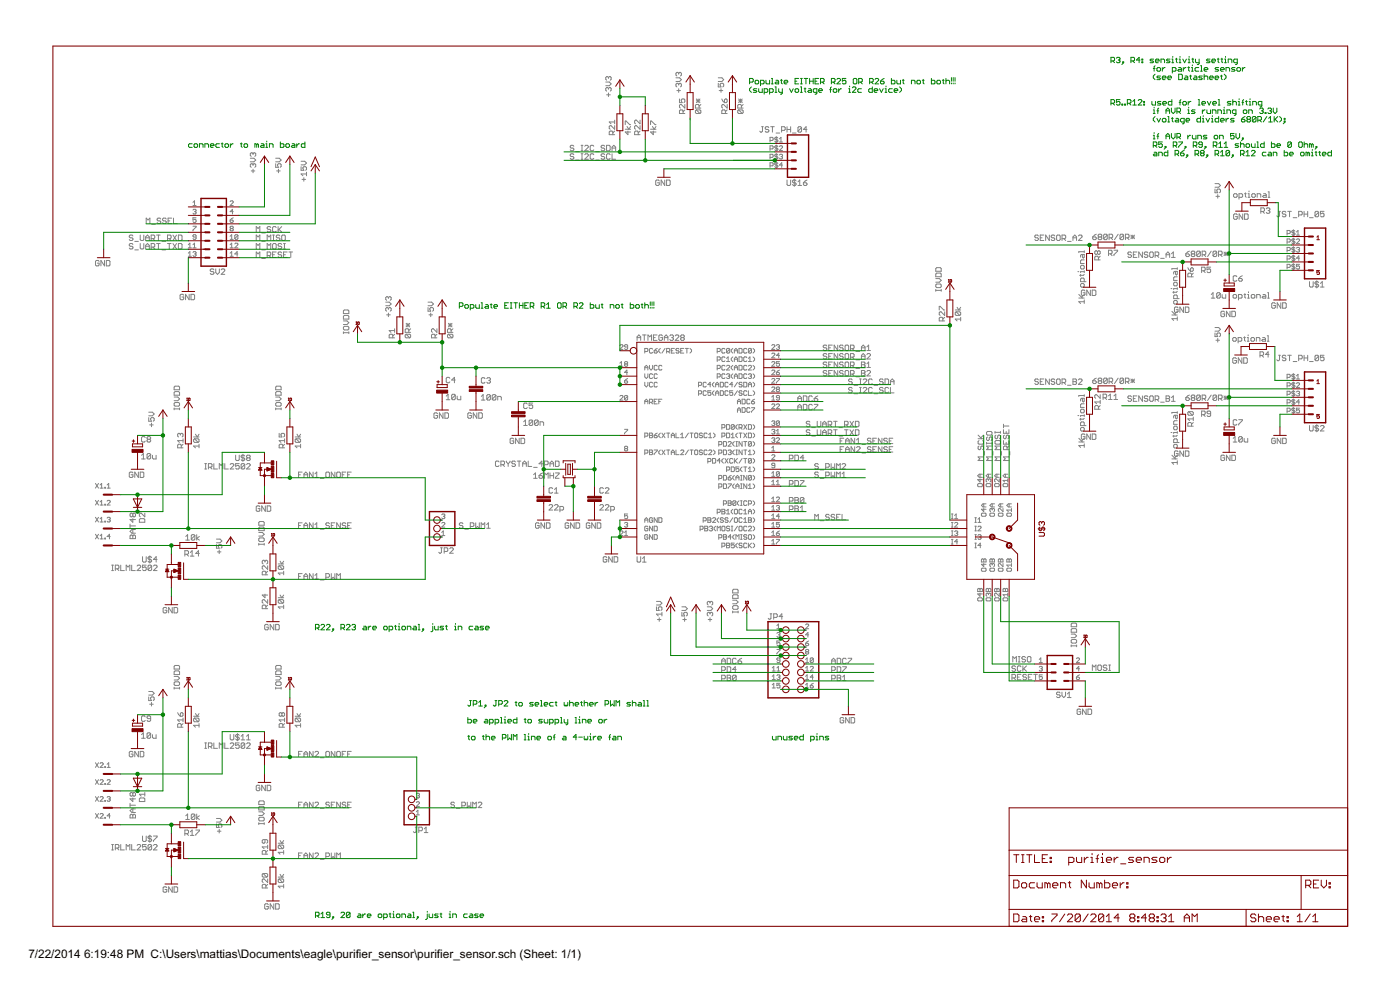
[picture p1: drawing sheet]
<svg xmlns="http://www.w3.org/2000/svg" width="420mm" height="297mm" viewBox="0 0 420 297" stroke-linecap="round" stroke-linejoin="round" font-family="sans-serif">
<defs><g id="words">
<g font-size="4">
<text x="8.5" y="287.5">7/22/2014</text>
<text x="25.2" y="287.5">6:19:48 PM C:\Users\mattias\Documents\eagle\purifier_sensor\purifier_sensor.sch (Sheet: 1/1)</text>
</g>
</g></defs>
<g fill="#808080" stroke="#808080" stroke-width=".3">
<path d="M191.2 101v1.1z"/>
<path d="M191.7 100.5l-.5 .5z"/>
<path d="M191.7 100.5l.6 .5z"/>
<path d="M192.3 101v1.1z"/>
<path d="M191.2 101.3h1.1z"/>
<path d="M193.4 100.5v1.6z"/>
<path d="M192.8 100.5h1.1z"/>
<path d="M194.5 100.5v1.6z"/>
<path d="M194.5 100.5l.5 .5z"/>
<path d="M195.5 100.5l-.5 .5z"/>
<path d="M195.5 100.5v1.6z"/>
<path d="M196.1 100.5h1.1z"/>
<path d="M196.1 100.5v1.6z"/>
<path d="M196.1 102.1h1.1z"/>
<path d="M196.1 101.3h.5z"/>
<path d="M198.5 100.5l.3 .3z"/>
<path d="M198 100.5h.5z"/>
<path d="M198 100.5l-.3 .3z"/>
<path d="M197.7 100.8v1.1z"/>
<path d="M197.7 101.9l.3 .2z"/>
<path d="M198 102.1h.5z"/>
<path d="M198.5 102.1l.3-.2z"/>
<path d="M198.8 101.3v.6z"/>
<path d="M198.3 101.3h.5z"/>
<path d="M199.4 101v1.1z"/>
<path d="M199.4 101l.5-.5z"/>
<path d="M199.9 100.5l.5 .5z"/>
<path d="M200.4 101v1.1z"/>
<path d="M199.4 101.3h1z"/>
<path d="M201.3 100.5l-.3 .3z"/>
<path d="M201.3 100.5h.5z"/>
<path d="M201.8 100.5l.3 .3z"/>
<path d="M202.1 100.8v.2z"/>
<path d="M201.8 101.3l.3-.3z"/>
<path d="M201.5 101.3h.3z"/>
<path d="M201.8 101.3l.3 .3z"/>
<path d="M202.1 101.6v.3z"/>
<path d="M202.1 101.9l-.3 .2z"/>
<path d="M201.3 102.1h.5z"/>
<path d="M201 101.9l.3 .2z"/>
<path d="M202.6 102.1h1.1z"/>
<path d="M202.6 102.1l1.1-1.1z"/>
<path d="M203.7 100.8v.2z"/>
<path d="M203.5 100.5l.2 .3z"/>
<path d="M202.9 100.5h.6z"/>
<path d="M202.9 100.5l-.3 .3z"/>
<path d="M204.3 100.8l.3-.3z"/>
<path d="M204.6 100.5h.5z"/>
<path d="M205.1 100.5l.3 .3z"/>
<path d="M205.4 100.8v.2z"/>
<path d="M205.4 101l-.3 .3z"/>
<path d="M205.1 101.3l.3 .3z"/>
<path d="M205.4 101.6v.3z"/>
<path d="M205.4 101.9l-.3 .2z"/>
<path d="M204.6 102.1h.5z"/>
<path d="M204.3 101.9l.3 .2z"/>
<path d="M204.3 101.6v.3z"/>
<path d="M204.3 101.6l.3-.3z"/>
<path d="M204.3 101l.3 .3z"/>
<path d="M204.3 100.8v.2z"/>
<path d="M204.6 101.3h.5z"/>
<path d="M383.2 64.8l.3 .2z"/>
<path d="M383.5 65h.2z"/>
<path d="M383.7 65l.3-.2z"/>
<path d="M384 63.4v1.4z"/>
<path d="M383.7 63.4h.6z"/>
<path d="M385.6 63.4l.3 .3z"/>
<path d="M385.1 63.4h.5z"/>
<path d="M385.1 63.4l-.3 .3z"/>
<path d="M384.8 63.7v.3z"/>
<path d="M384.8 64l.3 .2z"/>
<path d="M385.1 64.2h.5z"/>
<path d="M385.6 64.2l.3 .3z"/>
<path d="M385.9 64.5v.3z"/>
<path d="M385.9 64.8l-.3 .2z"/>
<path d="M385.1 65h.5z"/>
<path d="M384.8 64.8l.3 .2z"/>
<path d="M387 63.4v1.6z"/>
<path d="M386.5 63.4h1z"/>
<path d="M388.1 65.3h1.1z"/>
<path d="M389.7 63.4v1.6z"/>
<path d="M389.7 63.4h.8z"/>
<path d="M390.5 63.4l.3 .3z"/>
<path d="M390.8 63.7v.5z"/>
<path d="M390.5 64.5l.3-.3z"/>
<path d="M389.7 64.5h.8z"/>
<path d="M391.4 63.4v1.6z"/>
<path d="M391.4 64.2h1.1z"/>
<path d="M392.5 63.4v1.6z"/>
<path d="M393 65.3h1.1z"/>
<path d="M394.7 63.7v1.1z"/>
<path d="M394.9 63.4l-.2 .3z"/>
<path d="M394.9 63.4h.6z"/>
<path d="M395.5 63.4l.2 .3z"/>
<path d="M395.7 63.7v1.1z"/>
<path d="M395.7 64.8l-.2 .2z"/>
<path d="M394.9 65h.6z"/>
<path d="M394.7 64.8l.2 .2z"/>
<path d="M394.7 64.8l1-1.1z"/>
<path d="M396.3 63.4h1.1z"/>
<path d="M396.3 63.4v.8z"/>
<path d="M396.3 64.2l.5-.2z"/>
<path d="M396.8 64h.3z"/>
<path d="M397.1 64l.3 .2z"/>
<path d="M397.4 64.2v.6z"/>
<path d="M397.4 64.8l-.3 .2z"/>
<path d="M396.6 65h.5z"/>
<path d="M396.3 64.8l.3 .2z"/>
<path d="M383.2 107.9l.3 .3z"/>
<path d="M383.5 108.2h.2z"/>
<path d="M383.7 108.2l.3-.3z"/>
<path d="M384 106.6v1.3z"/>
<path d="M383.7 106.6h.6z"/>
<path d="M385.6 106.6l.3 .3z"/>
<path d="M385.1 106.6h.5z"/>
<path d="M385.1 106.6l-.3 .3z"/>
<path d="M384.8 106.9v.2z"/>
<path d="M384.8 107.1l.3 .3z"/>
<path d="M385.1 107.4h.5z"/>
<path d="M385.6 107.4l.3 .3z"/>
<path d="M385.9 107.7v.2z"/>
<path d="M385.9 107.9l-.3 .3z"/>
<path d="M385.1 108.2h.5z"/>
<path d="M384.8 107.9l.3 .3z"/>
<path d="M387 106.6v1.6z"/>
<path d="M386.5 106.6h1z"/>
<path d="M388.1 108.5h1.1z"/>
<path d="M389.7 106.6v1.6z"/>
<path d="M389.7 106.6h.8z"/>
<path d="M390.5 106.6l.3 .3z"/>
<path d="M390.8 106.9v.5z"/>
<path d="M390.8 107.4l-.3 .3z"/>
<path d="M389.7 107.7h.8z"/>
<path d="M391.4 106.6v1.6z"/>
<path d="M391.4 107.4h1.1z"/>
<path d="M392.5 106.6v1.6z"/>
<path d="M393 108.5h1.1z"/>
<path d="M394.7 106.9v1z"/>
<path d="M394.9 106.6l-.2 .3z"/>
<path d="M394.9 106.6h.6z"/>
<path d="M395.5 106.6l.2 .3z"/>
<path d="M395.7 106.9v1z"/>
<path d="M395.7 107.9l-.2 .3z"/>
<path d="M394.9 108.2h.6z"/>
<path d="M394.7 107.9l.2 .3z"/>
<path d="M394.7 107.9l1-1z"/>
<path d="M396.3 106.6h1.1z"/>
<path d="M396.3 106.6v.8z"/>
<path d="M396.3 107.4l.5-.3z"/>
<path d="M396.8 107.1h.3z"/>
<path d="M397.1 107.1l.3 .3z"/>
<path d="M397.4 107.4v.5z"/>
<path d="M397.4 107.9l-.3 .3z"/>
<path d="M396.6 108.2h.5z"/>
<path d="M396.3 107.9l.3 .3z"/>
<path d="M149.5 138.3l.3 .3z"/>
<path d="M148.9 138.3h.6z"/>
<path d="M148.9 138.3l-.2 .3z"/>
<path d="M148.7 138.6v1.1z"/>
<path d="M148.7 139.7l.2 .3z"/>
<path d="M148.9 140h.6z"/>
<path d="M149.5 140l.3-.3z"/>
<path d="M150.3 138.3v1.7z"/>
<path d="M150.3 138.3h.8z"/>
<path d="M151.1 138.3l.3 .3z"/>
<path d="M151.4 138.6v.5z"/>
<path d="M151.4 139.1l-.3 .3z"/>
<path d="M150.3 139.4h.8z"/>
<path d="M150.9 139.4l.5 .6z"/>
<path d="M152 138.3v.3z"/>
<path d="M152 138.6l.5 .5z"/>
<path d="M152.5 139.1l.6-.5z"/>
<path d="M153.1 138.3v.3z"/>
<path d="M152.5 139.1v.9z"/>
<path d="M154.4 138.3l.3 .3z"/>
<path d="M153.9 138.3h.5z"/>
<path d="M153.9 138.3l-.3 .3z"/>
<path d="M153.6 138.6v.3z"/>
<path d="M153.6 138.9l.3 .2z"/>
<path d="M153.9 139.1h.5z"/>
<path d="M154.4 139.1l.3 .3z"/>
<path d="M154.7 139.4v.3z"/>
<path d="M154.4 140l.3-.3z"/>
<path d="M153.9 140h.5z"/>
<path d="M153.6 139.7l.3 .3z"/>
<path d="M155.8 138.3v1.7z"/>
<path d="M155.2 138.3h1.1z"/>
<path d="M156.9 138.9v1.1z"/>
<path d="M156.9 138.9l.5-.6z"/>
<path d="M157.4 138.3l.6 .6z"/>
<path d="M158 138.9v1.1z"/>
<path d="M156.9 139.1h1.1z"/>
<path d="M158.5 138.3v1.7z"/>
<path d="M158.5 140h1.1z"/>
<path d="M160.1 140.2h1.1z"/>
<path d="M162.6 138.3v1.7z"/>
<path d="M161.8 139.1l.8-.8z"/>
<path d="M161.8 139.1h1.1z"/>
<path d="M163.4 138.3v1.7z"/>
<path d="M163.4 138.3h.8z"/>
<path d="M164.2 138.3l.3 .3z"/>
<path d="M164.5 138.6v.5z"/>
<path d="M164.5 139.1l-.3 .3z"/>
<path d="M163.4 139.4h.8z"/>
<path d="M165.1 138.9v1.1z"/>
<path d="M165.1 138.9l.5-.6z"/>
<path d="M165.6 138.3l.5 .6z"/>
<path d="M166.1 138.9v1.1z"/>
<path d="M165.1 139.1h1z"/>
<path d="M166.7 138.3v1.7z"/>
<path d="M166.7 140h.8z"/>
<path d="M167.5 140l.3-.3z"/>
<path d="M167.8 138.6v1.1z"/>
<path d="M167.5 138.3l.3 .3z"/>
<path d="M166.7 138.3h.8z"/>
<path d="M170.4 156.9l.3 .2z"/>
<path d="M169.9 156.9h.5z"/>
<path d="M169.9 156.9l-.3 .2z"/>
<path d="M169.6 157.1v1.1z"/>
<path d="M169.6 158.2l.3 .3z"/>
<path d="M169.9 158.5h.5z"/>
<path d="M170.4 158.5l.3-.3z"/>
<path d="M170.7 157.7v.5z"/>
<path d="M170.1 157.7h.6z"/>
<path d="M171.2 156.9v1.6z"/>
<path d="M171.2 156.9l1.1 1.6z"/>
<path d="M172.3 156.9v1.6z"/>
<path d="M172.9 156.9v1.6z"/>
<path d="M172.9 158.5h.8z"/>
<path d="M173.7 158.5l.3-.3z"/>
<path d="M174 157.1v1.1z"/>
<path d="M173.7 156.9l.3 .2z"/>
<path d="M172.9 156.9h.8z"/>
<path d="M164.8 153h1.1z"/>
<path d="M164.8 153l1.1-1z"/>
<path d="M165.9 151.7v.3z"/>
<path d="M165.6 151.4l.3 .3z"/>
<path d="M165.1 151.4h.5z"/>
<path d="M165.1 151.4l-.3 .3z"/>
<path d="M166.4 153h1.1z"/>
<path d="M166.4 153l1.1-1z"/>
<path d="M167.5 151.7v.3z"/>
<path d="M167.2 151.4l.3 .3z"/>
<path d="M166.7 151.4h.5z"/>
<path d="M166.7 151.4l-.3 .3z"/>
<path d="M168 152v1.6z"/>
<path d="M168 152h.9z"/>
<path d="M168.9 152l.2 .2z"/>
<path d="M169.1 152.2v.6z"/>
<path d="M168.9 153l.2-.2z"/>
<path d="M168 153h.9z"/>
<path d="M180 153h1.1z"/>
<path d="M180 153l1.1-1z"/>
<path d="M181.1 151.7v.3z"/>
<path d="M180.8 151.4l.3 .3z"/>
<path d="M180.3 151.4h.5z"/>
<path d="M180.3 151.4l-.3 .3z"/>
<path d="M181.7 153h1z"/>
<path d="M181.7 153l1-1z"/>
<path d="M182.7 151.7v.3z"/>
<path d="M182.5 151.4l.2 .3z"/>
<path d="M181.9 151.4h.6z"/>
<path d="M181.9 151.4l-.2 .3z"/>
<path d="M183.3 152v1.6z"/>
<path d="M183.3 152h.8z"/>
<path d="M184.1 152l.3 .2z"/>
<path d="M184.4 152.2v.6z"/>
<path d="M184.1 153l.3-.2z"/>
<path d="M183.3 153h.8z"/>
<path d="M161.5 156.9l.3 .2z"/>
<path d="M161 156.9h.5z"/>
<path d="M161 156.9l-.3 .2z"/>
<path d="M160.7 157.1v1.1z"/>
<path d="M160.7 158.2l.3 .3z"/>
<path d="M161 158.5h.5z"/>
<path d="M161.5 158.5l.3-.3z"/>
<path d="M161.8 157.7v.5z"/>
<path d="M161.2 157.7h.6z"/>
<path d="M162.3 156.9v1.6z"/>
<path d="M162.3 156.9l1.1 1.6z"/>
<path d="M163.4 156.9v1.6z"/>
<path d="M164 156.9v1.6z"/>
<path d="M164 158.5h.8z"/>
<path d="M164.8 158.5l.3-.3z"/>
<path d="M165.1 157.1v1.1z"/>
<path d="M164.8 156.9l.3 .2z"/>
<path d="M164 156.9h.8z"/>
<path d="M176.8 156.9l.2 .2z"/>
<path d="M176.2 156.9h.6z"/>
<path d="M176.2 156.9l-.2 .2z"/>
<path d="M176 157.1v1.1z"/>
<path d="M176 158.2l.2 .3z"/>
<path d="M176.2 158.5h.6z"/>
<path d="M176.8 158.5l.2-.3z"/>
<path d="M177 157.7v.5z"/>
<path d="M176.5 157.7h.5z"/>
<path d="M177.6 156.9v1.6z"/>
<path d="M177.6 156.9l1.1 1.6z"/>
<path d="M178.7 156.9v1.6z"/>
<path d="M179.2 156.9v1.6z"/>
<path d="M179.2 158.5h.8z"/>
<path d="M180 158.5l.3-.3z"/>
<path d="M180.3 157.1v1.1z"/>
<path d="M180 156.9l.3 .2z"/>
<path d="M179.2 156.9h.8z"/>
<path d="M181.8 167l.3 .3z"/>
<path d="M181.3 167h.5z"/>
<path d="M181.3 167l-.3 .3z"/>
<path d="M181 167.3v1.1z"/>
<path d="M181 168.4l.3 .3z"/>
<path d="M181.3 168.7h.5z"/>
<path d="M181.8 168.7l.3-.3z"/>
<path d="M182.1 167.9v.5z"/>
<path d="M181.6 167.9h.5z"/>
<path d="M182.7 167v1.7z"/>
<path d="M182.7 167l1 1.7z"/>
<path d="M183.7 167v1.7z"/>
<path d="M184.3 167v1.7z"/>
<path d="M184.3 168.7h.8z"/>
<path d="M185.1 168.7l.3-.3z"/>
<path d="M185.4 167.3v1.1z"/>
<path d="M185.1 167l.3 .3z"/>
<path d="M184.3 167h.8z"/>
<path d="M129.3 93.9v1.1z"/>
<path d="M128.7 94.5h1.1z"/>
<path d="M128.5 92.3v1.1z"/>
<path d="M128.5 93.4h.8z"/>
<path d="M129 92.8l.3 .6z"/>
<path d="M129 92.6v.2z"/>
<path d="M129 92.6l.3-.3z"/>
<path d="M129.3 92.3h.5z"/>
<path d="M129.8 92.3l.3 .3z"/>
<path d="M130.1 92.6v.5z"/>
<path d="M129.8 93.4l.3-.3z"/>
<path d="M128.5 91.7h1z"/>
<path d="M129.5 91.7l.6-.5z"/>
<path d="M129.5 90.7l.6 .5z"/>
<path d="M128.5 90.7h1z"/>
<path d="M145 118.4l-.5 .5z"/>
<path d="M145 118.4v1.6z"/>
<path d="M144.5 120h1z"/>
<path d="M146.1 118.7v1.1z"/>
<path d="M146.1 118.7l.3-.3z"/>
<path d="M146.4 118.4h.5z"/>
<path d="M146.9 118.4l.3 .3z"/>
<path d="M147.2 118.7v1.1z"/>
<path d="M147.2 119.8l-.3 .2z"/>
<path d="M146.4 120h.5z"/>
<path d="M146.1 119.8l.3 .2z"/>
<path d="M146.1 119.8l1.1-1.1z"/>
<path d="M147.7 118.7v1.1z"/>
<path d="M147.7 118.7l.3-.3z"/>
<path d="M148 118.4h.5z"/>
<path d="M148.5 118.4l.3 .3z"/>
<path d="M148.8 118.7v1.1z"/>
<path d="M148.8 119.8l-.3 .2z"/>
<path d="M148 120h.5z"/>
<path d="M147.7 119.8l.3 .2z"/>
<path d="M147.7 119.8l1.1-1.1z"/>
<path d="M149.4 118.9v1.1z"/>
<path d="M149.4 118.9h.8z"/>
<path d="M150.2 118.9l.3 .3z"/>
<path d="M150.5 119.2v.8z"/>
<path d="M133.9 118.9l.6-.6z"/>
<path d="M134.5 118.3v1.6z"/>
<path d="M133.9 119.9h1.1z"/>
<path d="M135.6 118.6v1.1z"/>
<path d="M135.8 118.3l-.2 .3z"/>
<path d="M135.8 118.3h.6z"/>
<path d="M136.4 118.3l.2 .3z"/>
<path d="M136.6 118.6v1.1z"/>
<path d="M136.6 119.7l-.2 .2z"/>
<path d="M135.8 119.9h.6z"/>
<path d="M135.6 119.7l.2 .2z"/>
<path d="M136.6 118.6l-1 1.1z"/>
<path d="M137.2 118.9v.8z"/>
<path d="M137.2 119.7l.3 .2z"/>
<path d="M137.5 119.9h.8z"/>
<path d="M138.3 118.9v1z"/>
<path d="M157.7 126l-.5 .6z"/>
<path d="M157.7 126v1.7z"/>
<path d="M157.2 127.7h1z"/>
<path d="M158.8 126.3v1.1z"/>
<path d="M158.8 126.3l.3-.3z"/>
<path d="M159.1 126h.5z"/>
<path d="M159.6 126l.3 .3z"/>
<path d="M159.9 126.3v1.1z"/>
<path d="M159.9 127.4l-.3 .3z"/>
<path d="M159.1 127.7h.5z"/>
<path d="M158.8 127.4l.3 .3z"/>
<path d="M159.9 126.3l-1.1 1.1z"/>
<path d="M160.4 126.3v1.1z"/>
<path d="M160.4 126.3l.3-.3z"/>
<path d="M160.7 126h.5z"/>
<path d="M161.2 126l.3 .3z"/>
<path d="M161.5 126.3v1.1z"/>
<path d="M161.5 127.4l-.3 .3z"/>
<path d="M160.7 127.7h.5z"/>
<path d="M160.4 127.4l.3 .3z"/>
<path d="M160.4 127.4l1.1-1.1z"/>
<path d="M162.1 126.6v1.1z"/>
<path d="M162.1 126.6h.8z"/>
<path d="M162.9 126.6l.3 .2z"/>
<path d="M163.2 126.8v.9z"/>
<path d="M153.9 131.5l.3 .2z"/>
<path d="M153.4 131.5h.5z"/>
<path d="M153.1 131.7l.3-.2z"/>
<path d="M153.1 131.7v1.1z"/>
<path d="M153.1 132.8l.3 .3z"/>
<path d="M153.4 133.1h.5z"/>
<path d="M153.9 133.1l.3-.3z"/>
<path d="M154.2 132.3v.5z"/>
<path d="M153.6 132.3h.6z"/>
<path d="M154.7 131.5v1.6z"/>
<path d="M154.7 131.5l1.1 1.6z"/>
<path d="M155.8 131.5v1.6z"/>
<path d="M156.4 131.5v1.6z"/>
<path d="M156.4 133.1h.8z"/>
<path d="M157.2 133.1l.3-.3z"/>
<path d="M157.5 131.7v1.1z"/>
<path d="M157.2 131.5l.3 .2z"/>
<path d="M156.4 131.5h.8z"/>
<path d="M141.2 123.9l.3 .2z"/>
<path d="M140.7 123.9h.5z"/>
<path d="M140.7 123.9l-.3 .2z"/>
<path d="M140.4 124.1v1.1z"/>
<path d="M140.4 125.2l.3 .3z"/>
<path d="M140.7 125.5h.5z"/>
<path d="M141.2 125.5l.3-.3z"/>
<path d="M141.5 124.7v.5z"/>
<path d="M140.9 124.7h.6z"/>
<path d="M142 123.9v1.6z"/>
<path d="M142 123.9l1.1 1.6z"/>
<path d="M143.1 123.9v1.6z"/>
<path d="M143.7 123.9v1.6z"/>
<path d="M143.7 125.5h.8z"/>
<path d="M144.5 125.5l.3-.3z"/>
<path d="M144.8 124.1v1.1z"/>
<path d="M144.5 123.9l.3 .2z"/>
<path d="M143.7 123.9h.8z"/>
<path d="M131 123.9l.3 .2z"/>
<path d="M130.5 123.9h.5z"/>
<path d="M130.5 123.9l-.3 .2z"/>
<path d="M130.2 124.1v1.1z"/>
<path d="M130.2 125.2l.3 .3z"/>
<path d="M130.5 125.5h.5z"/>
<path d="M131 125.5l.3-.3z"/>
<path d="M131.3 124.7v.5z"/>
<path d="M130.8 124.7h.5z"/>
<path d="M131.9 123.9v1.6z"/>
<path d="M131.9 123.9l1 1.6z"/>
<path d="M132.9 123.9v1.6z"/>
<path d="M133.5 123.9v1.6z"/>
<path d="M133.5 125.5h.8z"/>
<path d="M134.3 125.5l.3-.3z"/>
<path d="M134.6 124.1v1.1z"/>
<path d="M134.3 123.9l.3 .2z"/>
<path d="M133.5 123.9h.8z"/>
<path d="M324.1 212.7l.2 .3z"/>
<path d="M323.5 212.7h.6z"/>
<path d="M323.5 212.7l-.2 .3z"/>
<path d="M323.3 213v1.1z"/>
<path d="M323.3 214.1l.2 .3z"/>
<path d="M323.5 214.4h.6z"/>
<path d="M324.1 214.4l.2-.3z"/>
<path d="M324.3 213.6v.5z"/>
<path d="M323.8 213.6h.5z"/>
<path d="M324.9 212.7v1.7z"/>
<path d="M324.9 212.7l1.1 1.7z"/>
<path d="M326 212.7v1.7z"/>
<path d="M326.5 212.7v1.7z"/>
<path d="M326.5 214.4h.8z"/>
<path d="M327.3 214.4l.3-.3z"/>
<path d="M327.6 213v1.1z"/>
<path d="M327.3 212.7l.3 .3z"/>
<path d="M326.5 212.7h.8z"/>
<path d="M116.6 93.9v1.1z"/>
<path d="M116 94.5h1.1z"/>
<path d="M115.8 93.1l.2 .3z"/>
<path d="M115.8 92.6v.5z"/>
<path d="M115.8 92.6l.2-.3z"/>
<path d="M116 92.3h.3z"/>
<path d="M116.3 92.3l.3 .3z"/>
<path d="M116.6 92.6v.2z"/>
<path d="M116.6 92.6l.2-.3z"/>
<path d="M116.8 92.3h.3z"/>
<path d="M117.1 92.3l.3 .3z"/>
<path d="M117.4 92.6v.5z"/>
<path d="M117.1 93.4l.3-.3z"/>
<path d="M115.8 91.7h1z"/>
<path d="M116.8 91.7l.6-.5z"/>
<path d="M116.8 90.7l.6 .5z"/>
<path d="M115.8 90.7h1z"/>
<path d="M115.8 89.8l.2 .3z"/>
<path d="M115.8 89.3v.5z"/>
<path d="M115.8 89.3l.2-.3z"/>
<path d="M116 89h.3z"/>
<path d="M116.3 89l.3 .3z"/>
<path d="M116.6 89.3v.3z"/>
<path d="M116.6 89.3l.2-.3z"/>
<path d="M116.8 89h.3z"/>
<path d="M117.1 89l.3 .3z"/>
<path d="M117.4 89.3v.5z"/>
<path d="M117.4 89.8l-.3 .3z"/>
<path d="M121.9 101.4h1.1z"/>
<path d="M121.6 101.1l.3 .3z"/>
<path d="M121.6 100.5v.6z"/>
<path d="M121.6 100.5l.3-.2z"/>
<path d="M121.9 100.3h1.1z"/>
<path d="M123 100.3l.2 .2z"/>
<path d="M123.2 100.5v.6z"/>
<path d="M123.2 101.1l-.2 .3z"/>
<path d="M121.9 100.3l1.1 1.1z"/>
<path d="M121.6 99.7h1.6z"/>
<path d="M121.6 98.9v.8z"/>
<path d="M121.9 98.6l-.3 .3z"/>
<path d="M121.9 98.6h.5z"/>
<path d="M122.4 98.6l.3 .3z"/>
<path d="M122.7 98.9v.8z"/>
<path d="M122.7 99.2l.5-.6z"/>
<path d="M121.9 98.1l1.1-1.1z"/>
<path d="M121.9 97l1.1 1.1z"/>
<path d="M122.4 97v1.1z"/>
<path d="M121.9 97.5h1.1z"/>
<path d="M134.6 101.4h1.1z"/>
<path d="M134.3 101.1l.3 .3z"/>
<path d="M134.3 100.5v.6z"/>
<path d="M134.3 100.5l.3-.2z"/>
<path d="M134.6 100.3h1.1z"/>
<path d="M135.7 100.3l.2 .2z"/>
<path d="M135.9 100.5v.6z"/>
<path d="M135.9 101.1l-.2 .3z"/>
<path d="M134.6 100.3l1.1 1.1z"/>
<path d="M134.3 99.7h1.6z"/>
<path d="M134.3 98.9v.8z"/>
<path d="M134.3 98.9l.3-.3z"/>
<path d="M134.6 98.6h.5z"/>
<path d="M135.1 98.6l.3 .3z"/>
<path d="M135.4 98.9v.8z"/>
<path d="M135.9 98.6l-.5 .6z"/>
<path d="M135.7 97l-1.1 1.1z"/>
<path d="M134.6 97l1.1 1.1z"/>
<path d="M135.1 97v1.1z"/>
<path d="M134.6 97.5h1.1z"/>
<path d="M91.2 53.3v1.1z"/>
<path d="M90.6 53.8h1.1z"/>
<path d="M90.4 52.2l.5 .5z"/>
<path d="M90.4 52.2h1.6z"/>
<path d="M92 51.7v1z"/>
<path d="M90.4 50v1.1z"/>
<path d="M90.4 51.1h.8z"/>
<path d="M90.9 50.6l.3 .5z"/>
<path d="M90.9 50.3v.3z"/>
<path d="M90.9 50.3l.3-.3z"/>
<path d="M91.2 50h.5z"/>
<path d="M91.7 50l.3 .3z"/>
<path d="M92 50.3v.5z"/>
<path d="M91.7 51.1l.3-.3z"/>
<path d="M90.4 49.5h1z"/>
<path d="M91.4 49.5l.6-.6z"/>
<path d="M91.4 48.4l.6 .5z"/>
<path d="M90.4 48.4h1z"/>
<path d="M83.6 50.8v1z"/>
<path d="M83 51.3h1.1z"/>
<path d="M82.7 49.1v1.1z"/>
<path d="M82.7 50.2h.9z"/>
<path d="M83.3 49.7l.3 .5z"/>
<path d="M83.3 49.4v.3z"/>
<path d="M83.3 49.4l.3-.3z"/>
<path d="M83.6 49.1h.5z"/>
<path d="M84.1 49.1l.3 .3z"/>
<path d="M84.4 49.4v.5z"/>
<path d="M84.4 49.9l-.3 .3z"/>
<path d="M82.7 48.6h1.1z"/>
<path d="M83.8 48.6l.6-.6z"/>
<path d="M83.8 47.5l.6 .5z"/>
<path d="M82.7 47.5h1.1z"/>
<path d="M75.9 50.8v1z"/>
<path d="M75.4 51.3h1.1z"/>
<path d="M75.1 49.9l.3 .3z"/>
<path d="M75.1 49.4v.5z"/>
<path d="M75.1 49.4l.3-.3z"/>
<path d="M75.4 49.1h.3z"/>
<path d="M75.7 49.1l.2 .3z"/>
<path d="M75.9 49.4v.3z"/>
<path d="M75.9 49.4l.3-.3z"/>
<path d="M76.2 49.1h.3z"/>
<path d="M76.5 49.1l.3 .3z"/>
<path d="M76.8 49.4v.5z"/>
<path d="M76.8 49.9l-.3 .3z"/>
<path d="M75.1 48.6h1.1z"/>
<path d="M76.2 48.6l.6-.6z"/>
<path d="M76.2 47.5l.6 .5z"/>
<path d="M75.1 47.5h1.1z"/>
<path d="M75.1 46.7l.3 .2z"/>
<path d="M75.1 46.1v.6z"/>
<path d="M75.1 46.1l.3-.3z"/>
<path d="M75.4 45.8h.3z"/>
<path d="M75.7 45.8l.2 .3z"/>
<path d="M75.9 46.1v.3z"/>
<path d="M76.2 45.8l-.3 .3z"/>
<path d="M76.2 45.8h.3z"/>
<path d="M76.5 45.8l.3 .3z"/>
<path d="M76.8 46.1v.6z"/>
<path d="M76.8 46.7l-.3 .2z"/>
<path d="M382.5 131.5l.3 .2z"/>
<path d="M381.9 131.5h.6z"/>
<path d="M381.7 131.7l.2-.2z"/>
<path d="M381.7 131.7v1.1z"/>
<path d="M381.7 132.8l.2 .3z"/>
<path d="M381.9 133.1h.6z"/>
<path d="M382.5 133.1l.3-.3z"/>
<path d="M382.8 132.3v.5z"/>
<path d="M382.2 132.3h.6z"/>
<path d="M383.3 131.5v1.6z"/>
<path d="M383.3 131.5l1.1 1.6z"/>
<path d="M384.4 131.5v1.6z"/>
<path d="M384.9 131.5v1.6z"/>
<path d="M384.9 133.1h.8z"/>
<path d="M385.7 133.1l.3-.3z"/>
<path d="M386 131.7v1.1z"/>
<path d="M385.7 131.5l.3 .2z"/>
<path d="M384.9 131.5h.8z"/>
<path d="M382.5 90.8l.3 .3z"/>
<path d="M381.9 90.8h.6z"/>
<path d="M381.9 90.8l-.2 .3z"/>
<path d="M381.7 91.1v1.1z"/>
<path d="M381.7 92.2l.2 .3z"/>
<path d="M381.9 92.5h.6z"/>
<path d="M382.5 92.5l.3-.3z"/>
<path d="M382.8 91.7v.5z"/>
<path d="M382.2 91.7h.6z"/>
<path d="M383.3 90.8v1.7z"/>
<path d="M383.3 90.8l1.1 1.7z"/>
<path d="M384.4 90.8v1.7z"/>
<path d="M384.9 90.8v1.7z"/>
<path d="M384.9 92.5h.8z"/>
<path d="M385.7 92.5l.3-.3z"/>
<path d="M386 91.1v1.1z"/>
<path d="M385.7 90.8l.3 .3z"/>
<path d="M384.9 90.8h.8z"/>
<path d="M365.5 58.4v1.1z"/>
<path d="M364.9 58.9h1.1z"/>
<path d="M364.6 56.7v1.1z"/>
<path d="M364.6 57.8h.9z"/>
<path d="M365.2 57.3l.3 .5z"/>
<path d="M365.2 57v.3z"/>
<path d="M365.2 57l.3-.3z"/>
<path d="M365.5 56.7h.5z"/>
<path d="M366 56.7l.3 .3z"/>
<path d="M366.3 57v.6z"/>
<path d="M366.3 57.6l-.3 .2z"/>
<path d="M364.6 56.2h1.1z"/>
<path d="M366.3 55.6l-.6 .6z"/>
<path d="M365.7 55.1l.6 .5z"/>
<path d="M364.6 55.1h1.1z"/>
<path d="M365.5 101.5v1.1z"/>
<path d="M364.9 102.1h1.1z"/>
<path d="M364.6 99.9v1.1z"/>
<path d="M364.6 101h.9z"/>
<path d="M365.2 100.5l.3 .5z"/>
<path d="M365.2 100.2v.3z"/>
<path d="M365.2 100.2l.3-.3z"/>
<path d="M365.5 99.9h.5z"/>
<path d="M366 99.9l.3 .3z"/>
<path d="M366.3 100.2v.5z"/>
<path d="M366 101l.3-.3z"/>
<path d="M364.6 99.4h1.1z"/>
<path d="M366.3 98.8l-.6 .6z"/>
<path d="M365.7 98.3l.6 .5z"/>
<path d="M364.6 98.3h1.1z"/>
<path d="M370.5 59.2h.5z"/>
<path d="M371 59.2l.3-.3z"/>
<path d="M371.3 58.4v.5z"/>
<path d="M371 58.1l.3 .3z"/>
<path d="M370.5 58.1h.5z"/>
<path d="M370.5 58.1l-.3 .3z"/>
<path d="M370.2 58.4v.5z"/>
<path d="M370.2 58.9l.3 .3z"/>
<path d="M371.8 58.1v1.7z"/>
<path d="M371.8 58.1h.9z"/>
<path d="M372.7 58.1l.2 .3z"/>
<path d="M372.9 58.4v.5z"/>
<path d="M372.9 58.9l-.2 .3z"/>
<path d="M371.8 59.2h.9z"/>
<path d="M373.8 57.8v1.1z"/>
<path d="M373.8 58.9l.2 .3z"/>
<path d="M373.5 58.1h.5z"/>
<path d="M374.6 58.1h.2z"/>
<path d="M374.8 58.1v1.1z"/>
<path d="M374.6 59.2h.5z"/>
<path d="M374.8 57.3v.3z"/>
<path d="M375.9 59.2h.6z"/>
<path d="M376.5 59.2l.2-.3z"/>
<path d="M376.7 58.4v.5z"/>
<path d="M376.5 58.1l.2 .3z"/>
<path d="M375.9 58.1h.6z"/>
<path d="M375.9 58.1l-.2 .3z"/>
<path d="M375.7 58.4v.5z"/>
<path d="M375.7 58.9l.2 .3z"/>
<path d="M377.3 58.1v1.1z"/>
<path d="M377.3 58.1h.8z"/>
<path d="M378.1 58.1l.3 .3z"/>
<path d="M378.4 58.4v.8z"/>
<path d="M379.2 58.1h.6z"/>
<path d="M379.8 58.1l.2 .3z"/>
<path d="M380 58.4v.8z"/>
<path d="M379.2 59.2h.8z"/>
<path d="M378.9 58.9l.3 .3z"/>
<path d="M378.9 58.9l.3-.2z"/>
<path d="M379.2 58.7h.8z"/>
<path d="M380.6 57.6h.3z"/>
<path d="M380.9 57.6v1.6z"/>
<path d="M380.6 59.2h.5z"/>
<path d="M370.2 102.4h.6z"/>
<path d="M370.8 102.4l.2-.3z"/>
<path d="M371 101.6v.5z"/>
<path d="M370.8 101.3l.2 .3z"/>
<path d="M370.2 101.3h.6z"/>
<path d="M370.2 101.3l-.2 .3z"/>
<path d="M370 101.6v.5z"/>
<path d="M370 102.1l.2 .3z"/>
<path d="M371.6 101.3v1.6z"/>
<path d="M371.6 101.3h.8z"/>
<path d="M372.4 101.3l.3 .3z"/>
<path d="M372.7 101.6v.5z"/>
<path d="M372.7 102.1l-.3 .3z"/>
<path d="M371.6 102.4h.8z"/>
<path d="M373.5 101v1.1z"/>
<path d="M373.5 102.1l.3 .3z"/>
<path d="M373.2 101.3h.6z"/>
<path d="M374.3 101.3h.3z"/>
<path d="M374.6 101.3v1.1z"/>
<path d="M374.3 102.4h.6z"/>
<path d="M374.6 100.5v.3z"/>
<path d="M375.7 102.4h.5z"/>
<path d="M376.2 102.4l.3-.3z"/>
<path d="M376.5 101.6v.5z"/>
<path d="M376.2 101.3l.3 .3z"/>
<path d="M375.7 101.3h.5z"/>
<path d="M375.7 101.3l-.3 .3z"/>
<path d="M375.4 101.6v.5z"/>
<path d="M375.4 102.1l.3 .3z"/>
<path d="M377 101.3v1.1z"/>
<path d="M377 101.3h.9z"/>
<path d="M377.9 101.3l.2 .3z"/>
<path d="M378.1 101.6v.8z"/>
<path d="M378.9 101.3h.6z"/>
<path d="M379.5 101.3l.3 .3z"/>
<path d="M379.8 101.6v.8z"/>
<path d="M378.9 102.4h.9z"/>
<path d="M378.7 102.1l.2 .3z"/>
<path d="M378.7 102.1l.2-.3z"/>
<path d="M378.9 101.8h.9z"/>
<path d="M380.3 100.8h.3z"/>
<path d="M380.6 100.8v1.6z"/>
<path d="M380.3 102.4h.6z"/>
<path d="M371.1 64.2l.2 .3z"/>
<path d="M370.5 64.2h.6z"/>
<path d="M370.5 64.2l-.3 .3z"/>
<path d="M370.2 64.5v1z"/>
<path d="M370.2 65.5l.3 .3z"/>
<path d="M370.5 65.8h.6z"/>
<path d="M371.1 65.8l.2-.3z"/>
<path d="M371.3 65v.5z"/>
<path d="M370.8 65h.5z"/>
<path d="M371.9 64.2v1.6z"/>
<path d="M371.9 64.2l1.1 1.6z"/>
<path d="M373 64.2v1.6z"/>
<path d="M373.5 64.2v1.6z"/>
<path d="M373.5 65.8h.8z"/>
<path d="M374.6 65.5l-.3 .3z"/>
<path d="M374.6 64.5v1z"/>
<path d="M374.3 64.2l.3 .3z"/>
<path d="M373.5 64.2h.8z"/>
<path d="M370.8 107.4l.3 .2z"/>
<path d="M370.2 107.4h.6z"/>
<path d="M370.2 107.4l-.2 .2z"/>
<path d="M370 107.6v1.1z"/>
<path d="M370 108.7l.2 .3z"/>
<path d="M370.2 109h.6z"/>
<path d="M371.1 108.7l-.3 .3z"/>
<path d="M371.1 108.2v.5z"/>
<path d="M370.5 108.2h.6z"/>
<path d="M371.6 107.4v1.6z"/>
<path d="M371.6 107.4l1.1 1.6z"/>
<path d="M372.7 107.4v1.6z"/>
<path d="M373.3 107.4v1.6z"/>
<path d="M373.3 109h.8z"/>
<path d="M374.3 108.7l-.2 .3z"/>
<path d="M374.3 107.6v1.1z"/>
<path d="M374.1 107.4l.2 .2z"/>
<path d="M373.3 107.4h.8z"/>
<path d="M364 87.8l-.5 .6z"/>
<path d="M364 87.8v1.7z"/>
<path d="M363.5 89.5h1.1z"/>
<path d="M365.1 88.1v1.1z"/>
<path d="M365.1 88.1l.3-.3z"/>
<path d="M365.4 87.8h.6z"/>
<path d="M366 87.8l.2 .3z"/>
<path d="M366.2 88.1v1.1z"/>
<path d="M366.2 89.2l-.2 .3z"/>
<path d="M365.4 89.5h.6z"/>
<path d="M365.1 89.2l.3 .3z"/>
<path d="M366.2 88.1l-1.1 1.1z"/>
<path d="M366.8 88.4v.8z"/>
<path d="M366.8 89.2l.3 .3z"/>
<path d="M367.1 89.5h.8z"/>
<path d="M367.9 88.4v1.1z"/>
<path d="M370.3 89.5h.6z"/>
<path d="M370.9 89.5l.2-.3z"/>
<path d="M371.1 88.6v.6z"/>
<path d="M370.9 88.4l.2 .2z"/>
<path d="M370.3 88.4h.6z"/>
<path d="M370.3 88.4l-.2 .2z"/>
<path d="M370.1 88.6v.6z"/>
<path d="M370.1 89.2l.2 .3z"/>
<path d="M371.7 88.4v1.6z"/>
<path d="M371.7 88.4h.8z"/>
<path d="M372.5 88.4l.3 .2z"/>
<path d="M372.8 88.6v.6z"/>
<path d="M372.8 89.2l-.3 .3z"/>
<path d="M371.7 89.5h.8z"/>
<path d="M373.6 88.1v1.1z"/>
<path d="M373.6 89.2l.3 .3z"/>
<path d="M373.3 88.4h.6z"/>
<path d="M374.4 88.4h.3z"/>
<path d="M374.7 88.4v1.1z"/>
<path d="M374.4 89.5h.6z"/>
<path d="M374.7 87.5v.3z"/>
<path d="M375.8 89.5h.5z"/>
<path d="M376.3 89.5l.3-.3z"/>
<path d="M376.6 88.6v.6z"/>
<path d="M376.3 88.4l.3 .2z"/>
<path d="M375.8 88.4h.5z"/>
<path d="M375.8 88.4l-.3 .2z"/>
<path d="M375.5 88.6v.6z"/>
<path d="M375.5 89.2l.3 .3z"/>
<path d="M377.1 88.4v1.1z"/>
<path d="M377.1 88.4h.9z"/>
<path d="M378 88.4l.2 .2z"/>
<path d="M378.2 88.6v.9z"/>
<path d="M379.1 88.4h.5z"/>
<path d="M379.6 88.4l.3 .2z"/>
<path d="M379.9 88.6v.9z"/>
<path d="M379.1 89.5h.8z"/>
<path d="M378.8 89.2l.3 .3z"/>
<path d="M378.8 89.2l.3-.3z"/>
<path d="M379.1 88.9h.8z"/>
<path d="M380.4 87.8h.3z"/>
<path d="M380.7 87.8v1.7z"/>
<path d="M380.4 89.5h.6z"/>
<path d="M370.1 131.5l.5-.5z"/>
<path d="M370.6 131v1.6z"/>
<path d="M370.1 132.6h1.1z"/>
<path d="M371.8 131.3v1.1z"/>
<path d="M372 131l-.2 .3z"/>
<path d="M372 131h.6z"/>
<path d="M372.6 131l.2 .3z"/>
<path d="M372.8 131.3v1.1z"/>
<path d="M372.8 132.4l-.2 .2z"/>
<path d="M372 132.6h.6z"/>
<path d="M371.8 132.4l.2 .2z"/>
<path d="M371.8 132.4l1-1.1z"/>
<path d="M373.4 131.5v.9z"/>
<path d="M373.4 132.4l.3 .2z"/>
<path d="M373.7 132.6h.8z"/>
<path d="M374.5 131.5v1.1z"/>
<path d="M367.2 136.6l.3 .2z"/>
<path d="M366.7 136.6h.5z"/>
<path d="M366.4 136.8l.3-.2z"/>
<path d="M366.4 136.8v1.1z"/>
<path d="M366.4 137.9l.3 .3z"/>
<path d="M366.7 138.2h.5z"/>
<path d="M367.2 138.2l.3-.3z"/>
<path d="M367.5 137.4v.5z"/>
<path d="M367 137.4h.5z"/>
<path d="M368.1 136.6v1.6z"/>
<path d="M368.1 136.6l1 1.6z"/>
<path d="M369.1 136.6v1.6z"/>
<path d="M369.7 136.6v1.6z"/>
<path d="M369.7 138.2h.8z"/>
<path d="M370.5 138.2l.3-.3z"/>
<path d="M370.8 136.8v1.1z"/>
<path d="M370.5 136.6l.3 .2z"/>
<path d="M369.7 136.6h.8z"/>
<path d="M367.2 93.4l.3 .3z"/>
<path d="M366.7 93.4h.5z"/>
<path d="M366.7 93.4l-.3 .3z"/>
<path d="M366.4 93.7v1z"/>
<path d="M366.4 94.7l.3 .3z"/>
<path d="M366.7 95h.5z"/>
<path d="M367.2 95l.3-.3z"/>
<path d="M367.5 94.2v.5z"/>
<path d="M367 94.2h.5z"/>
<path d="M368.1 93.4v1.6z"/>
<path d="M368.1 93.4l1 1.6z"/>
<path d="M369.1 93.4v1.6z"/>
<path d="M369.7 93.4v1.6z"/>
<path d="M369.7 95h.8z"/>
<path d="M370.8 94.7l-.3 .3z"/>
<path d="M370.8 93.7v1z"/>
<path d="M370.5 93.4l.3 .3z"/>
<path d="M369.7 93.4h.8z"/>
<path d="M356.4 75.6l.6-.2z"/>
<path d="M356.4 75.6l-.5 .6z"/>
<path d="M355.9 76.2v.5z"/>
<path d="M355.9 76.7l.3 .3z"/>
<path d="M356.2 77h.5z"/>
<path d="M356.7 77l.3-.3z"/>
<path d="M357 76.4v.3z"/>
<path d="M356.7 76.2l.3 .2z"/>
<path d="M355.9 76.2h.8z"/>
<path d="M357.5 75.6l.3-.2z"/>
<path d="M357.8 75.4h.5z"/>
<path d="M358.3 75.4l.3 .2z"/>
<path d="M358.6 75.6v.3z"/>
<path d="M358.6 75.9l-.3 .3z"/>
<path d="M358.3 76.2l.3 .2z"/>
<path d="M358.6 76.4v.3z"/>
<path d="M358.6 76.7l-.3 .3z"/>
<path d="M357.8 77h.5z"/>
<path d="M357.5 76.7l.3 .3z"/>
<path d="M357.5 76.4v.3z"/>
<path d="M357.5 76.4l.3-.2z"/>
<path d="M357.5 75.9l.3 .3z"/>
<path d="M357.5 75.6v.3z"/>
<path d="M357.8 76.2h.5z"/>
<path d="M359.1 75.6v1.1z"/>
<path d="M359.1 75.6l.3-.2z"/>
<path d="M359.4 75.4h.6z"/>
<path d="M360 75.4l.2 .2z"/>
<path d="M360.2 75.6v1.1z"/>
<path d="M360.2 76.7l-.2 .3z"/>
<path d="M359.4 77h.6z"/>
<path d="M359.1 76.7l.3 .3z"/>
<path d="M359.1 76.7l1.1-1.1z"/>
<path d="M360.8 75.4v1.6z"/>
<path d="M360.8 75.4h.8z"/>
<path d="M361.6 75.4l.3 .2z"/>
<path d="M361.9 75.6v.6z"/>
<path d="M361.6 76.4l.3-.2z"/>
<path d="M360.8 76.4h.8z"/>
<path d="M361.3 76.4l.6 .6z"/>
<path d="M363.5 75.4l-1.1 1.6z"/>
<path d="M364 75.6v1.1z"/>
<path d="M364 75.6l.3-.2z"/>
<path d="M364.3 75.4h.6z"/>
<path d="M364.9 75.4l.2 .2z"/>
<path d="M365.1 75.6v1.1z"/>
<path d="M365.1 76.7l-.2 .3z"/>
<path d="M364.3 77h.6z"/>
<path d="M364 76.7l.3 .3z"/>
<path d="M364 76.7l1.1-1.1z"/>
<path d="M365.7 75.4v1.6z"/>
<path d="M365.7 75.4h.8z"/>
<path d="M366.5 75.4l.3 .2z"/>
<path d="M366.8 75.6v.6z"/>
<path d="M366.5 76.4l.3-.2z"/>
<path d="M365.7 76.4h.8z"/>
<path d="M366.2 76.4l.6 .6z"/>
<path d="M367.3 75.6l1.1 1.1z"/>
<path d="M367.3 76.7l1.1-1.1z"/>
<path d="M367.3 76.2h1.1z"/>
<path d="M367.9 75.6v1.1z"/>
<path d="M351.7 95.6l.5 .5z"/>
<path d="M351.7 95.6h1.6z"/>
<path d="M353.3 95.1v1z"/>
<path d="M351.7 94.5h1.6z"/>
<path d="M351.7 93.4l1.1 1.1z"/>
<path d="M352.5 94.2l.8-.8z"/>
<path d="M353.3 90.4v.6z"/>
<path d="M353.1 90.1l.2 .3z"/>
<path d="M352.5 90.1h.6z"/>
<path d="M352.5 90.1l-.3 .3z"/>
<path d="M352.2 90.4v.6z"/>
<path d="M352.2 91l.3 .2z"/>
<path d="M352.5 91.2h.6z"/>
<path d="M353.3 91l-.2 .2z"/>
<path d="M352.2 89.6h1.7z"/>
<path d="M352.2 88.8v.8z"/>
<path d="M352.2 88.8l.3-.3z"/>
<path d="M352.5 88.5h.6z"/>
<path d="M353.1 88.5l.2 .3z"/>
<path d="M353.3 88.8v.8z"/>
<path d="M352 87.7h1.1z"/>
<path d="M353.3 87.4l-.2 .3z"/>
<path d="M352.2 87.4v.6z"/>
<path d="M352.2 86.6v.3z"/>
<path d="M352.2 86.6h1.1z"/>
<path d="M353.3 86.3v.6z"/>
<path d="M351.4 86.6h.3z"/>
<path d="M353.3 85v.5z"/>
<path d="M353.1 84.7l.2 .3z"/>
<path d="M352.5 84.7h.6z"/>
<path d="M352.5 84.7l-.3 .3z"/>
<path d="M352.2 85v.5z"/>
<path d="M352.2 85.5l.3 .3z"/>
<path d="M352.5 85.8h.6z"/>
<path d="M353.1 85.8l.2-.3z"/>
<path d="M352.2 84.1h1.1z"/>
<path d="M352.2 83.3v.8z"/>
<path d="M352.2 83.3l.3-.2z"/>
<path d="M352.5 83.1h.8z"/>
<path d="M352.2 81.7v.5z"/>
<path d="M352.2 81.7l.3-.3z"/>
<path d="M352.5 81.4h.8z"/>
<path d="M353.3 81.4v.8z"/>
<path d="M353.3 82.2l-.2 .3z"/>
<path d="M352.8 82.2l.3 .3z"/>
<path d="M352.8 81.4v.8z"/>
<path d="M351.7 80.6v.3z"/>
<path d="M351.7 80.6h1.6z"/>
<path d="M353.3 80.3v.6z"/>
<path d="M328.5 70.5l.5-.2z"/>
<path d="M328.5 70.5l-.6 .6z"/>
<path d="M327.9 71.1v.5z"/>
<path d="M327.9 71.6l.3 .3z"/>
<path d="M328.2 71.9h.5z"/>
<path d="M328.7 71.9l.3-.3z"/>
<path d="M329 71.4v.2z"/>
<path d="M328.7 71.1l.3 .3z"/>
<path d="M327.9 71.1h.8z"/>
<path d="M329.6 70.5l.2-.2z"/>
<path d="M329.8 70.3h.6z"/>
<path d="M330.4 70.3l.3 .2z"/>
<path d="M330.7 70.5v.3z"/>
<path d="M330.7 70.8l-.3 .3z"/>
<path d="M330.4 71.1l.3 .3z"/>
<path d="M330.7 71.4v.2z"/>
<path d="M330.7 71.6l-.3 .3z"/>
<path d="M329.8 71.9h.6z"/>
<path d="M329.6 71.6l.2 .3z"/>
<path d="M329.6 71.4v.2z"/>
<path d="M329.6 71.4l.2-.3z"/>
<path d="M329.6 70.8l.2 .3z"/>
<path d="M329.6 70.5v.3z"/>
<path d="M329.8 71.1h.6z"/>
<path d="M331.2 70.5v1.1z"/>
<path d="M331.5 70.3l-.3 .2z"/>
<path d="M331.5 70.3h.5z"/>
<path d="M332 70.3l.3 .2z"/>
<path d="M332.3 70.5v1.1z"/>
<path d="M332.3 71.6l-.3 .3z"/>
<path d="M331.5 71.9h.5z"/>
<path d="M331.2 71.6l.3 .3z"/>
<path d="M331.2 71.6l1.1-1.1z"/>
<path d="M332.8 70.3v1.6z"/>
<path d="M332.8 70.3h.9z"/>
<path d="M333.7 70.3l.2 .2z"/>
<path d="M333.9 70.5v.6z"/>
<path d="M333.7 71.4l.2-.3z"/>
<path d="M332.8 71.4h.9z"/>
<path d="M333.4 71.4l.5 .5z"/>
<path d="M335.6 70.3l-1.1 1.6z"/>
<path d="M336.1 70.5v1.1z"/>
<path d="M336.4 70.3l-.3 .2z"/>
<path d="M336.4 70.3h.5z"/>
<path d="M336.9 70.3l.3 .2z"/>
<path d="M337.2 70.5v1.1z"/>
<path d="M337.2 71.6l-.3 .3z"/>
<path d="M336.4 71.9h.5z"/>
<path d="M336.1 71.6l.3 .3z"/>
<path d="M336.1 71.6l1.1-1.1z"/>
<path d="M337.8 70.3v1.6z"/>
<path d="M337.8 70.3h.8z"/>
<path d="M338.6 70.3l.2 .2z"/>
<path d="M338.8 70.5v.6z"/>
<path d="M338.6 71.4l.2-.3z"/>
<path d="M337.8 71.4h.8z"/>
<path d="M338.3 71.4l.5 .5z"/>
<path d="M339.4 70.5l1.1 1.1z"/>
<path d="M339.4 71.6l1.1-1.1z"/>
<path d="M339.4 71.1h1.1z"/>
<path d="M339.9 70.5v1.1z"/>
<path d="M323.8 90.5l.5 .6z"/>
<path d="M323.8 90.5h1.6z"/>
<path d="M325.4 90v1.1z"/>
<path d="M323.8 89.4h1.6z"/>
<path d="M323.8 88.3l1 1.1z"/>
<path d="M324.6 89.2l.8-.9z"/>
<path d="M325.4 85.3v.6z"/>
<path d="M325.1 85.1l.3 .2z"/>
<path d="M324.6 85.1h.5z"/>
<path d="M324.6 85.1l-.3 .2z"/>
<path d="M324.3 85.3v.6z"/>
<path d="M324.3 85.9l.3 .2z"/>
<path d="M324.6 86.1h.5z"/>
<path d="M325.1 86.1l.3-.2z"/>
<path d="M324.3 84.5h1.6z"/>
<path d="M324.3 83.7v.8z"/>
<path d="M324.3 83.7l.3-.3z"/>
<path d="M324.6 83.4h.5z"/>
<path d="M325.1 83.4l.3 .3z"/>
<path d="M325.4 83.7v.8z"/>
<path d="M324 82.6h1.1z"/>
<path d="M325.1 82.6l.3-.3z"/>
<path d="M324.3 82.3v.6z"/>
<path d="M324.3 81.5v.3z"/>
<path d="M324.3 81.5h1.1z"/>
<path d="M325.4 81.2v.6z"/>
<path d="M323.5 81.5h.3z"/>
<path d="M325.4 79.9v.5z"/>
<path d="M325.1 79.6l.3 .3z"/>
<path d="M324.6 79.6h.5z"/>
<path d="M324.6 79.6l-.3 .3z"/>
<path d="M324.3 79.9v.5z"/>
<path d="M324.3 80.4l.3 .3z"/>
<path d="M324.6 80.7h.5z"/>
<path d="M325.1 80.7l.3-.3z"/>
<path d="M324.3 79.1h1.1z"/>
<path d="M324.3 78.3v.8z"/>
<path d="M324.3 78.3l.3-.3z"/>
<path d="M324.6 78h.8z"/>
<path d="M324.3 76.6v.6z"/>
<path d="M324.3 76.6l.3-.3z"/>
<path d="M324.6 76.3h.8z"/>
<path d="M325.4 76.3v.9z"/>
<path d="M325.4 77.2l-.3 .2z"/>
<path d="M324.8 77.2l.3 .2z"/>
<path d="M324.8 76.3v.9z"/>
<path d="M323.8 75.5v.3z"/>
<path d="M323.8 75.5h1.6z"/>
<path d="M325.4 75.2v.6z"/>
<path d="M325.3 87l.3 .3z"/>
<path d="M324.8 87h.5z"/>
<path d="M324.8 87l-.3 .3z"/>
<path d="M324.5 87.3v1.1z"/>
<path d="M324.5 88.4l.3 .3z"/>
<path d="M324.8 88.7h.5z"/>
<path d="M325.3 88.7l.3-.3z"/>
<path d="M325.6 87.8v.6z"/>
<path d="M325.1 87.8h.5z"/>
<path d="M326.2 87v1.7z"/>
<path d="M326.2 87l1 1.7z"/>
<path d="M327.2 87v1.7z"/>
<path d="M327.8 87v1.7z"/>
<path d="M327.8 88.7h.8z"/>
<path d="M328.6 88.7l.3-.3z"/>
<path d="M328.9 87.3v1.1z"/>
<path d="M328.6 87l.3 .3z"/>
<path d="M327.8 87h.8z"/>
<path d="M353.3 92.1l.2 .3z"/>
<path d="M352.7 92.1h.6z"/>
<path d="M352.7 92.1l-.2 .3z"/>
<path d="M352.5 92.4v1.1z"/>
<path d="M352.5 93.5l.2 .2z"/>
<path d="M352.7 93.7h.6z"/>
<path d="M353.3 93.7l.2-.2z"/>
<path d="M353.5 92.9v.6z"/>
<path d="M353 92.9h.5z"/>
<path d="M354.1 92.1v1.6z"/>
<path d="M354.1 92.1l1.1 1.6z"/>
<path d="M355.2 92.1v1.6z"/>
<path d="M355.7 92.1v1.6z"/>
<path d="M355.7 93.7h.9z"/>
<path d="M356.8 93.5l-.2 .2z"/>
<path d="M356.8 92.4v1.1z"/>
<path d="M356.6 92.1l.2 .3z"/>
<path d="M355.7 92.1h.9z"/>
<path d="M356.4 118.8l.6-.3z"/>
<path d="M356.4 118.8l-.5 .5z"/>
<path d="M355.9 119.3v.6z"/>
<path d="M355.9 119.9l.3 .3z"/>
<path d="M356.2 120.2h.5z"/>
<path d="M356.7 120.2l.3-.3z"/>
<path d="M357 119.6v.3z"/>
<path d="M356.7 119.3l.3 .3z"/>
<path d="M355.9 119.3h.8z"/>
<path d="M357.5 118.8l.3-.3z"/>
<path d="M357.8 118.5h.5z"/>
<path d="M358.3 118.5l.3 .3z"/>
<path d="M358.6 118.8v.3z"/>
<path d="M358.6 119.1l-.3 .2z"/>
<path d="M358.3 119.3l.3 .3z"/>
<path d="M358.6 119.6v.3z"/>
<path d="M358.6 119.9l-.3 .3z"/>
<path d="M357.8 120.2h.5z"/>
<path d="M357.5 119.9l.3 .3z"/>
<path d="M357.5 119.6v.3z"/>
<path d="M357.5 119.6l.3-.3z"/>
<path d="M357.5 119.1l.3 .2z"/>
<path d="M357.5 118.8v.3z"/>
<path d="M357.8 119.3h.5z"/>
<path d="M359.1 118.8v1.1z"/>
<path d="M359.1 118.8l.3-.3z"/>
<path d="M359.4 118.5h.6z"/>
<path d="M360 118.5l.2 .3z"/>
<path d="M360.2 118.8v1.1z"/>
<path d="M360.2 119.9l-.2 .3z"/>
<path d="M359.4 120.2h.6z"/>
<path d="M359.1 119.9l.3 .3z"/>
<path d="M359.1 119.9l1.1-1.1z"/>
<path d="M360.8 118.5v1.7z"/>
<path d="M360.8 118.5h.8z"/>
<path d="M361.6 118.5l.3 .3z"/>
<path d="M361.9 118.8v.5z"/>
<path d="M361.9 119.3l-.3 .3z"/>
<path d="M360.8 119.6h.8z"/>
<path d="M361.3 119.6l.6 .6z"/>
<path d="M363.5 118.5l-1.1 1.7z"/>
<path d="M364 118.8v1.1z"/>
<path d="M364 118.8l.3-.3z"/>
<path d="M364.3 118.5h.6z"/>
<path d="M364.9 118.5l.2 .3z"/>
<path d="M365.1 118.8v1.1z"/>
<path d="M365.1 119.9l-.2 .3z"/>
<path d="M364.3 120.2h.6z"/>
<path d="M364 119.9l.3 .3z"/>
<path d="M364 119.9l1.1-1.1z"/>
<path d="M365.7 118.5v1.7z"/>
<path d="M365.7 118.5h.8z"/>
<path d="M366.5 118.5l.3 .3z"/>
<path d="M366.8 118.8v.5z"/>
<path d="M366.8 119.3l-.3 .3z"/>
<path d="M365.7 119.6h.8z"/>
<path d="M366.2 119.6l.6 .6z"/>
<path d="M367.3 118.8l1.1 1.1z"/>
<path d="M367.3 119.9l1.1-1.1z"/>
<path d="M367.3 119.3h1.1z"/>
<path d="M367.9 118.8v1.1z"/>
<path d="M351.7 138.8l.5 .5z"/>
<path d="M351.7 138.8h1.6z"/>
<path d="M353.3 138.2v1.1z"/>
<path d="M351.7 137.7h1.6z"/>
<path d="M351.7 136.6l1.1 1.1z"/>
<path d="M353.3 136.6l-.8 .8z"/>
<path d="M353.3 133.6v.5z"/>
<path d="M353.1 133.3l.2 .3z"/>
<path d="M352.5 133.3h.6z"/>
<path d="M352.2 133.6l.3-.3z"/>
<path d="M352.2 133.6v.5z"/>
<path d="M352.2 134.1l.3 .3z"/>
<path d="M352.5 134.4h.6z"/>
<path d="M353.3 134.1l-.2 .3z"/>
<path d="M352.2 132.8h1.7z"/>
<path d="M352.2 132v.8z"/>
<path d="M352.2 132l.3-.3z"/>
<path d="M352.5 131.7h.6z"/>
<path d="M353.1 131.7l.2 .3z"/>
<path d="M353.3 132v.8z"/>
<path d="M352 130.9h1.1z"/>
<path d="M353.1 130.9l.2-.3z"/>
<path d="M352.2 130.6v.5z"/>
<path d="M352.2 129.8v.2z"/>
<path d="M352.2 129.8h1.1z"/>
<path d="M353.3 129.5v.5z"/>
<path d="M351.4 129.8h.3z"/>
<path d="M353.3 128.1v.6z"/>
<path d="M353.1 127.9l.2 .2z"/>
<path d="M352.5 127.9h.6z"/>
<path d="M352.5 127.9l-.3 .2z"/>
<path d="M352.2 128.1v.6z"/>
<path d="M352.2 128.7l.3 .2z"/>
<path d="M352.5 128.9h.6z"/>
<path d="M353.3 128.7l-.2 .2z"/>
<path d="M352.2 127.3h1.1z"/>
<path d="M352.2 126.5v.8z"/>
<path d="M352.2 126.5l.3-.3z"/>
<path d="M352.5 126.2h.8z"/>
<path d="M352.2 124.9v.5z"/>
<path d="M352.2 124.9l.3-.3z"/>
<path d="M352.5 124.6h.8z"/>
<path d="M353.3 124.6v.8z"/>
<path d="M353.3 125.4l-.2 .3z"/>
<path d="M352.8 125.4l.3 .3z"/>
<path d="M352.8 124.6v.8z"/>
<path d="M351.7 123.8v.2z"/>
<path d="M351.7 123.8h1.6z"/>
<path d="M353.3 123.5v.5z"/>
<path d="M328.5 113.7l.5-.2z"/>
<path d="M327.9 114.3l.6-.6z"/>
<path d="M327.9 114.3v.5z"/>
<path d="M327.9 114.8l.3 .3z"/>
<path d="M328.2 115.1h.5z"/>
<path d="M328.7 115.1l.3-.3z"/>
<path d="M329 114.5v.3z"/>
<path d="M328.7 114.3l.3 .2z"/>
<path d="M327.9 114.3h.8z"/>
<path d="M329.6 113.7l.2-.2z"/>
<path d="M329.8 113.5h.6z"/>
<path d="M330.4 113.5l.3 .2z"/>
<path d="M330.7 113.7v.3z"/>
<path d="M330.7 114l-.3 .3z"/>
<path d="M330.4 114.3l.3 .2z"/>
<path d="M330.7 114.5v.3z"/>
<path d="M330.7 114.8l-.3 .3z"/>
<path d="M329.8 115.1h.6z"/>
<path d="M329.6 114.8l.2 .3z"/>
<path d="M329.6 114.5v.3z"/>
<path d="M329.6 114.5l.2-.2z"/>
<path d="M329.6 114l.2 .3z"/>
<path d="M329.6 113.7v.3z"/>
<path d="M329.8 114.3h.6z"/>
<path d="M331.2 113.7v1.1z"/>
<path d="M331.5 113.5l-.3 .2z"/>
<path d="M331.5 113.5h.5z"/>
<path d="M332 113.5l.3 .2z"/>
<path d="M332.3 113.7v1.1z"/>
<path d="M332.3 114.8l-.3 .3z"/>
<path d="M331.5 115.1h.5z"/>
<path d="M331.2 114.8l.3 .3z"/>
<path d="M331.2 114.8l1.1-1.1z"/>
<path d="M332.8 113.5v1.6z"/>
<path d="M332.8 113.5h.9z"/>
<path d="M333.7 113.5l.2 .2z"/>
<path d="M333.9 113.7v.6z"/>
<path d="M333.9 114.3l-.2 .2z"/>
<path d="M332.8 114.5h.9z"/>
<path d="M333.4 114.5l.5 .6z"/>
<path d="M335.6 113.5l-1.1 1.6z"/>
<path d="M336.1 113.7v1.1z"/>
<path d="M336.4 113.5l-.3 .2z"/>
<path d="M336.4 113.5h.5z"/>
<path d="M336.9 113.5l.3 .2z"/>
<path d="M337.2 113.7v1.1z"/>
<path d="M337.2 114.8l-.3 .3z"/>
<path d="M336.4 115.1h.5z"/>
<path d="M336.1 114.8l.3 .3z"/>
<path d="M336.1 114.8l1.1-1.1z"/>
<path d="M337.8 113.5v1.6z"/>
<path d="M337.8 113.5h.8z"/>
<path d="M338.6 113.5l.2 .2z"/>
<path d="M338.8 113.7v.6z"/>
<path d="M338.8 114.3l-.2 .2z"/>
<path d="M337.8 114.5h.8z"/>
<path d="M338.3 114.5l.5 .6z"/>
<path d="M339.4 113.7l1.1 1.1z"/>
<path d="M339.4 114.8l1.1-1.1z"/>
<path d="M339.4 114.3h1.1z"/>
<path d="M339.9 113.7v1.1z"/>
<path d="M323.8 133.7l.5 .5z"/>
<path d="M323.8 133.7h1.6z"/>
<path d="M325.4 133.2v1z"/>
<path d="M323.8 132.6h1.6z"/>
<path d="M323.8 131.5l1 1.1z"/>
<path d="M324.6 132.3l.8-.8z"/>
<path d="M325.4 128.5v.6z"/>
<path d="M325.1 128.2l.3 .3z"/>
<path d="M324.6 128.2h.5z"/>
<path d="M324.3 128.5l.3-.3z"/>
<path d="M324.3 128.5v.6z"/>
<path d="M324.3 129.1l.3 .2z"/>
<path d="M324.6 129.3h.5z"/>
<path d="M325.1 129.3l.3-.2z"/>
<path d="M324.3 127.7h1.6z"/>
<path d="M324.3 126.9v.8z"/>
<path d="M324.3 126.9l.3-.3z"/>
<path d="M324.6 126.6h.5z"/>
<path d="M325.1 126.6l.3 .3z"/>
<path d="M325.4 126.9v.8z"/>
<path d="M324 125.8h1.1z"/>
<path d="M325.1 125.8l.3-.3z"/>
<path d="M324.3 125.5v.5z"/>
<path d="M324.3 124.7v.3z"/>
<path d="M324.3 124.7h1.1z"/>
<path d="M325.4 124.4v.6z"/>
<path d="M323.5 124.7h.3z"/>
<path d="M325.4 123.1v.5z"/>
<path d="M325.1 122.8l.3 .3z"/>
<path d="M324.6 122.8h.5z"/>
<path d="M324.6 122.8l-.3 .3z"/>
<path d="M324.3 123.1v.5z"/>
<path d="M324.3 123.6l.3 .3z"/>
<path d="M324.6 123.9h.5z"/>
<path d="M325.1 123.9l.3-.3z"/>
<path d="M324.3 122.2h1.1z"/>
<path d="M324.3 121.4v.8z"/>
<path d="M324.3 121.4l.3-.2z"/>
<path d="M324.6 121.2h.8z"/>
<path d="M324.3 119.8v.5z"/>
<path d="M324.3 119.8l.3-.3z"/>
<path d="M324.6 119.5h.8z"/>
<path d="M325.4 119.5v.8z"/>
<path d="M325.4 120.3l-.3 .3z"/>
<path d="M324.8 120.3l.3 .3z"/>
<path d="M324.8 119.5v.8z"/>
<path d="M323.8 118.7v.3z"/>
<path d="M323.8 118.7h1.6z"/>
<path d="M325.4 118.4v.6z"/>
<path d="M325.3 130.2l.3 .3z"/>
<path d="M324.8 130.2h.5z"/>
<path d="M324.5 130.5l.3-.3z"/>
<path d="M324.5 130.5v1.1z"/>
<path d="M324.5 131.6l.3 .2z"/>
<path d="M324.8 131.8h.5z"/>
<path d="M325.3 131.8l.3-.2z"/>
<path d="M325.6 131v.6z"/>
<path d="M325.1 131h.5z"/>
<path d="M326.2 130.2v1.6z"/>
<path d="M326.2 130.2l1 1.6z"/>
<path d="M327.2 130.2v1.6z"/>
<path d="M327.8 130.2v1.6z"/>
<path d="M327.8 131.8h.8z"/>
<path d="M328.6 131.8l.3-.2z"/>
<path d="M328.9 130.5v1.1z"/>
<path d="M328.6 130.2l.3 .3z"/>
<path d="M327.8 130.2h.8z"/>
<path d="M353.3 135.3l.2 .3z"/>
<path d="M352.7 135.3h.6z"/>
<path d="M352.7 135.3l-.2 .3z"/>
<path d="M352.5 135.6v1.1z"/>
<path d="M352.5 136.7l.2 .2z"/>
<path d="M352.7 136.9h.6z"/>
<path d="M353.3 136.9l.2-.2z"/>
<path d="M353.5 136.1v.6z"/>
<path d="M353 136.1h.5z"/>
<path d="M354.1 135.3v1.6z"/>
<path d="M354.1 135.3l1.1 1.6z"/>
<path d="M355.2 135.3v1.6z"/>
<path d="M355.7 135.3v1.6z"/>
<path d="M355.7 136.9h.9z"/>
<path d="M356.6 136.9l.2-.2z"/>
<path d="M356.8 135.6v1.1z"/>
<path d="M356.6 135.3l.2 .3z"/>
<path d="M355.7 135.3h.9z"/>
<path d="M54.9 88.3l.2 .3z"/>
<path d="M54.3 88.3h.6z"/>
<path d="M54.3 88.3l-.3 .3z"/>
<path d="M54 88.6v1.1z"/>
<path d="M54 89.7l.3 .2z"/>
<path d="M54.3 89.9h.6z"/>
<path d="M54.9 89.9l.2-.2z"/>
<path d="M55.1 89.1v.6z"/>
<path d="M54.6 89.1h.5z"/>
<path d="M55.7 88.3v1.6z"/>
<path d="M55.7 88.3l1.1 1.6z"/>
<path d="M56.8 88.3v1.6z"/>
<path d="M57.3 88.3v1.6z"/>
<path d="M57.3 89.9h.8z"/>
<path d="M58.1 89.9l.3-.2z"/>
<path d="M58.4 88.6v1.1z"/>
<path d="M58.1 88.3l.3 .3z"/>
<path d="M57.3 88.3h.8z"/>
<path d="M29.5 78.1l.2 .3z"/>
<path d="M28.9 78.1h.6z"/>
<path d="M28.9 78.1l-.2 .3z"/>
<path d="M28.7 78.4v1.1z"/>
<path d="M28.7 79.5l.2 .3z"/>
<path d="M28.9 79.8h.6z"/>
<path d="M29.5 79.8l.2-.3z"/>
<path d="M29.7 79v.5z"/>
<path d="M29.2 79h.5z"/>
<path d="M30.3 78.1v1.7z"/>
<path d="M30.3 78.1l1.1 1.7z"/>
<path d="M31.4 78.1v1.7z"/>
<path d="M31.9 78.1v1.7z"/>
<path d="M31.9 79.8h.8z"/>
<path d="M33 79.5l-.3 .3z"/>
<path d="M33 78.4v1.1z"/>
<path d="M32.7 78.1l.3 .3z"/>
<path d="M31.9 78.1h.8z"/>
<path d="M33.5 171.2h.6z"/>
<path d="M33.8 169.6v1.6z"/>
<path d="M33.5 169.6h.6z"/>
<path d="M34.6 169.6v1.6z"/>
<path d="M34.6 169.6h.8z"/>
<path d="M35.4 169.6l.3 .2z"/>
<path d="M35.7 169.8v.6z"/>
<path d="M35.7 170.4l-.3 .3z"/>
<path d="M34.6 170.7h.8z"/>
<path d="M35.1 170.7l.6 .5z"/>
<path d="M36.2 169.6v1.6z"/>
<path d="M36.2 171.2h1.1z"/>
<path d="M37.9 169.6v1.6z"/>
<path d="M37.9 169.6l.5 .5z"/>
<path d="M38.4 170.1l.6-.5z"/>
<path d="M39 169.6v1.6z"/>
<path d="M39.5 169.6v1.6z"/>
<path d="M39.5 171.2h1.1z"/>
<path d="M41.1 171.2h1.1z"/>
<path d="M41.1 171.2l1.1-1.1z"/>
<path d="M42.2 169.8v.3z"/>
<path d="M42 169.6l.2 .2z"/>
<path d="M41.4 169.6h.6z"/>
<path d="M41.4 169.6l-.3 .2z"/>
<path d="M42.8 169.6h1.1z"/>
<path d="M42.8 169.6v.8z"/>
<path d="M42.8 170.4l.5-.3z"/>
<path d="M43.3 170.1h.3z"/>
<path d="M43.6 170.1l.3 .3z"/>
<path d="M43.9 170.4v.5z"/>
<path d="M43.9 170.9l-.3 .3z"/>
<path d="M43.1 171.2h.5z"/>
<path d="M42.8 170.9l.3 .3z"/>
<path d="M44.4 169.8v1.1z"/>
<path d="M44.4 169.8l.3-.2z"/>
<path d="M44.7 169.6h.5z"/>
<path d="M45.2 169.6l.3 .2z"/>
<path d="M45.5 169.8v1.1z"/>
<path d="M45.5 170.9l-.3 .3z"/>
<path d="M44.7 171.2h.5z"/>
<path d="M44.4 170.9l.3 .3z"/>
<path d="M44.4 170.9l1.1-1.1z"/>
<path d="M46.1 171.2h1z"/>
<path d="M46.1 171.2l1-1.1z"/>
<path d="M47.1 169.8v.3z"/>
<path d="M46.9 169.6l.2 .2z"/>
<path d="M46.3 169.6h.6z"/>
<path d="M46.3 169.6l-.2 .2z"/>
<path d="M58.1 133.8l.6 .6z"/>
<path d="M58.1 133.8h1.6z"/>
<path d="M59.7 133.3v1.1z"/>
<path d="M58.4 132.7h1.1z"/>
<path d="M58.1 132.5l.3 .2z"/>
<path d="M58.1 131.9v.6z"/>
<path d="M58.1 131.9l.3-.2z"/>
<path d="M58.4 131.7h1.1z"/>
<path d="M59.5 131.7l.2 .2z"/>
<path d="M59.7 131.9v.6z"/>
<path d="M59.7 132.5l-.2 .2z"/>
<path d="M58.4 131.7l1.1 1z"/>
<path d="M58.1 131.1h1.6z"/>
<path d="M59.7 130.3l-.5 .8z"/>
<path d="M58.7 130.3l.5 .8z"/>
<path d="M77.7 151.8l.3 .3z"/>
<path d="M77.2 151.8h.5z"/>
<path d="M77.2 151.8l-.3 .3z"/>
<path d="M76.9 152.1v1.1z"/>
<path d="M76.9 153.2l.3 .2z"/>
<path d="M77.2 153.4h.5z"/>
<path d="M77.7 153.4l.3-.2z"/>
<path d="M78 152.6v.6z"/>
<path d="M77.4 152.6h.6z"/>
<path d="M78.5 151.8v1.6z"/>
<path d="M78.5 151.8l1.1 1.6z"/>
<path d="M79.6 151.8v1.6z"/>
<path d="M80.2 151.8v1.6z"/>
<path d="M80.2 153.4h.8z"/>
<path d="M81 153.4l.3-.2z"/>
<path d="M81.3 152.1v1.1z"/>
<path d="M81 151.8l.3 .3z"/>
<path d="M80.2 151.8h.8z"/>
<path d="M49.8 182.3l.3 .2z"/>
<path d="M49.2 182.3h.6z"/>
<path d="M49.2 182.3l-.2 .2z"/>
<path d="M49 182.5v1.1z"/>
<path d="M49 183.6l.2 .3z"/>
<path d="M49.2 183.9h.6z"/>
<path d="M50.1 183.6l-.3 .3z"/>
<path d="M50.1 183.1v.5z"/>
<path d="M49.5 183.1h.6z"/>
<path d="M50.6 182.3v1.6z"/>
<path d="M50.6 182.3l1.1 1.6z"/>
<path d="M51.7 182.3v1.6z"/>
<path d="M52.2 182.3v1.6z"/>
<path d="M52.2 183.9h.8z"/>
<path d="M53 183.9l.3-.3z"/>
<path d="M53.3 182.5v1.1z"/>
<path d="M53 182.3l.3 .2z"/>
<path d="M52.2 182.3h.8z"/>
<path d="M104.7 99.5v.6z"/>
<path d="M103.1 99.8h1.6z"/>
<path d="M103.1 99.5v.6z"/>
<path d="M103.1 98.2v.5z"/>
<path d="M103.1 98.7l.2 .3z"/>
<path d="M103.3 99h1.1z"/>
<path d="M104.4 99l.3-.3z"/>
<path d="M104.7 98.2v.5z"/>
<path d="M104.4 97.9l.3 .3z"/>
<path d="M103.3 97.9h1.1z"/>
<path d="M103.3 97.9l-.2 .3z"/>
<path d="M103.1 97.4h1z"/>
<path d="M104.1 97.4l.6-.6z"/>
<path d="M104.1 96.3l.6 .5z"/>
<path d="M103.1 96.3h1z"/>
<path d="M103.1 95.7h1.6z"/>
<path d="M104.7 94.9v.8z"/>
<path d="M104.4 94.6l.3 .3z"/>
<path d="M103.3 94.6h1.1z"/>
<path d="M103.1 94.9l.2-.3z"/>
<path d="M103.1 94.9v.8z"/>
<path d="M103.1 94.1h1.6z"/>
<path d="M104.7 93.3v.8z"/>
<path d="M104.4 93l.3 .3z"/>
<path d="M103.3 93h1.1z"/>
<path d="M103.3 93l-.2 .3z"/>
<path d="M103.1 93.3v.8z"/>
<path d="M53.9 122.4v.6z"/>
<path d="M52.3 122.7h1.6z"/>
<path d="M52.3 122.4v.6z"/>
<path d="M52.3 121.1v.5z"/>
<path d="M52.3 121.6l.2 .3z"/>
<path d="M52.5 121.9h1.1z"/>
<path d="M53.6 121.9l.3-.3z"/>
<path d="M53.9 121.1v.5z"/>
<path d="M53.6 120.8l.3 .3z"/>
<path d="M52.5 120.8h1.1z"/>
<path d="M52.5 120.8l-.2 .3z"/>
<path d="M52.3 120.2h1.1z"/>
<path d="M53.9 119.7l-.5 .5z"/>
<path d="M53.4 119.1l.5 .6z"/>
<path d="M52.3 119.1h1.1z"/>
<path d="M52.3 118.6h1.6z"/>
<path d="M53.9 117.8v.8z"/>
<path d="M53.6 117.5l.3 .3z"/>
<path d="M52.5 117.5h1.1z"/>
<path d="M52.3 117.8l.2-.3z"/>
<path d="M52.3 117.8v.8z"/>
<path d="M52.3 116.9h1.6z"/>
<path d="M53.9 116.1v.8z"/>
<path d="M53.6 115.9l.3 .2z"/>
<path d="M52.5 115.9h1.1z"/>
<path d="M52.5 115.9l-.2 .2z"/>
<path d="M52.3 116.1v.8z"/>
<path d="M56.3 160.4l-.5 .6z"/>
<path d="M56.3 160.4v1.7z"/>
<path d="M55.8 162.1h1z"/>
<path d="M57.4 160.7v1.1z"/>
<path d="M57.7 160.4l-.3 .3z"/>
<path d="M57.7 160.4h.5z"/>
<path d="M58.2 160.4l.3 .3z"/>
<path d="M58.5 160.7v1.1z"/>
<path d="M58.5 161.8l-.3 .3z"/>
<path d="M57.7 162.1h.5z"/>
<path d="M57.4 161.8l.3 .3z"/>
<path d="M57.4 161.8l1.1-1.1z"/>
<path d="M59 160.4v1.7z"/>
<path d="M59 161.5l.8 .6z"/>
<path d="M59 161.5l.8-.5z"/>
<path d="M45.5 126.9v1.1z"/>
<path d="M44.9 127.5h1.1z"/>
<path d="M44.6 125.3v1.1z"/>
<path d="M44.6 126.4h.9z"/>
<path d="M45.2 125.9l.3 .5z"/>
<path d="M45.2 125.6v.3z"/>
<path d="M45.5 125.3l-.3 .3z"/>
<path d="M45.5 125.3h.5z"/>
<path d="M46 125.3l.3 .3z"/>
<path d="M46.3 125.6v.5z"/>
<path d="M46.3 126.1l-.3 .3z"/>
<path d="M44.6 124.8h1.1z"/>
<path d="M46.3 124.2l-.6 .6z"/>
<path d="M45.7 123.7l.6 .5z"/>
<path d="M44.6 123.7h1.1z"/>
<path d="M61.4 140.7h.6z"/>
<path d="M61.7 139.1v1.6z"/>
<path d="M61.4 139.1h.6z"/>
<path d="M62.5 139.1v1.6z"/>
<path d="M62.5 139.1h.9z"/>
<path d="M63.4 139.1l.2 .3z"/>
<path d="M63.6 139.4v.5z"/>
<path d="M63.6 139.9l-.2 .3z"/>
<path d="M62.5 140.2h.9z"/>
<path d="M63.1 140.2l.5 .5z"/>
<path d="M64.2 139.1v1.6z"/>
<path d="M64.2 140.7h1.1z"/>
<path d="M65.8 139.1v1.6z"/>
<path d="M65.8 139.1l.6 .5z"/>
<path d="M66.4 139.6l.5-.5z"/>
<path d="M66.9 139.1v1.6z"/>
<path d="M67.5 139.1v1.6z"/>
<path d="M67.5 140.7h1z"/>
<path d="M69.1 140.7h1.1z"/>
<path d="M69.1 140.7l1.1-1.1z"/>
<path d="M70.2 139.4v.2z"/>
<path d="M69.9 139.1l.3 .3z"/>
<path d="M69.4 139.1h.5z"/>
<path d="M69.1 139.4l.3-.3z"/>
<path d="M70.7 139.1h1.1z"/>
<path d="M70.7 139.1v.8z"/>
<path d="M70.7 139.9l.6-.3z"/>
<path d="M71.3 139.6h.2z"/>
<path d="M71.5 139.6l.3 .3z"/>
<path d="M71.8 139.9v.6z"/>
<path d="M71.5 140.7l.3-.2z"/>
<path d="M71 140.7h.5z"/>
<path d="M70.7 140.5l.3 .2z"/>
<path d="M72.4 139.4v1.1z"/>
<path d="M72.4 139.4l.2-.3z"/>
<path d="M72.6 139.1h.6z"/>
<path d="M73.2 139.1l.2 .3z"/>
<path d="M73.4 139.4v1.1z"/>
<path d="M73.2 140.7l.2-.2z"/>
<path d="M72.6 140.7h.6z"/>
<path d="M72.4 140.5l.2 .2z"/>
<path d="M73.4 139.4l-1 1.1z"/>
<path d="M74 140.7h1.1z"/>
<path d="M74 140.7l1.1-1.1z"/>
<path d="M75.1 139.4v.2z"/>
<path d="M74.8 139.1l.3 .3z"/>
<path d="M74.3 139.1h.5z"/>
<path d="M74 139.4l.3-.3z"/>
<path d="M88.6 133.8l.5 .6z"/>
<path d="M88.6 133.8h1.6z"/>
<path d="M90.2 133.3v1.1z"/>
<path d="M88.9 132.7h1z"/>
<path d="M88.6 132.5l.3 .2z"/>
<path d="M88.6 131.9v.6z"/>
<path d="M88.9 131.7l-.3 .2z"/>
<path d="M88.9 131.7h1z"/>
<path d="M89.9 131.7l.3 .2z"/>
<path d="M90.2 131.9v.6z"/>
<path d="M90.2 132.5l-.3 .2z"/>
<path d="M88.9 131.7l1 1z"/>
<path d="M88.6 131.1h1.6z"/>
<path d="M90.2 130.3l-.5 .8z"/>
<path d="M89.1 130.3l.6 .8z"/>
<path d="M84.4 122.4v.6z"/>
<path d="M82.7 122.7h1.7z"/>
<path d="M82.7 122.4v.6z"/>
<path d="M82.7 121.1v.5z"/>
<path d="M82.7 121.6l.3 .3z"/>
<path d="M83 121.9h1.1z"/>
<path d="M84.1 121.9l.3-.3z"/>
<path d="M84.4 121.1v.5z"/>
<path d="M84.1 120.8l.3 .3z"/>
<path d="M83 120.8h1.1z"/>
<path d="M83 120.8l-.3 .3z"/>
<path d="M82.7 120.2h1.1z"/>
<path d="M83.8 120.2l.6-.5z"/>
<path d="M83.8 119.1l.6 .6z"/>
<path d="M82.7 119.1h1.1z"/>
<path d="M82.7 118.6h1.7z"/>
<path d="M84.4 117.8v.8z"/>
<path d="M84.1 117.5l.3 .3z"/>
<path d="M83 117.5h1.1z"/>
<path d="M82.7 117.8l.3-.3z"/>
<path d="M82.7 117.8v.8z"/>
<path d="M82.7 116.9h1.7z"/>
<path d="M84.4 116.1v.8z"/>
<path d="M84.1 115.9l.3 .2z"/>
<path d="M83 115.9h1.1z"/>
<path d="M83 115.9l-.3 .2z"/>
<path d="M82.7 116.1v.8z"/>
<path d="M65.8 165v1.1z"/>
<path d="M65.2 165.6h1.1z"/>
<path d="M65 163.4v1.1z"/>
<path d="M65 164.5h.8z"/>
<path d="M65.5 163.9l.3 .6z"/>
<path d="M65.5 163.7v.2z"/>
<path d="M65.5 163.7l.3-.3z"/>
<path d="M65.8 163.4h.5z"/>
<path d="M66.3 163.4l.3 .3z"/>
<path d="M66.6 163.7v.5z"/>
<path d="M66.6 164.2l-.3 .3z"/>
<path d="M65 162.9h1z"/>
<path d="M66 162.9l.6-.6z"/>
<path d="M66 161.8l.6 .5z"/>
<path d="M65 161.8h1z"/>
<path d="M33.5 255h.6z"/>
<path d="M33.8 253.4v1.6z"/>
<path d="M33.5 253.4h.6z"/>
<path d="M34.6 253.4v1.6z"/>
<path d="M34.6 253.4h.8z"/>
<path d="M35.4 253.4l.3 .3z"/>
<path d="M35.7 253.7v.5z"/>
<path d="M35.7 254.2l-.3 .3z"/>
<path d="M34.6 254.5h.8z"/>
<path d="M35.1 254.5l.6 .5z"/>
<path d="M36.2 253.4v1.6z"/>
<path d="M36.2 255h1.1z"/>
<path d="M37.9 253.4v1.6z"/>
<path d="M37.9 253.4l.5 .5z"/>
<path d="M38.4 253.9l.6-.5z"/>
<path d="M39 253.4v1.6z"/>
<path d="M39.5 253.4v1.6z"/>
<path d="M39.5 255h1.1z"/>
<path d="M41.1 255h1.1z"/>
<path d="M42.2 253.9l-1.1 1.1z"/>
<path d="M42.2 253.7v.2z"/>
<path d="M42 253.4l.2 .3z"/>
<path d="M41.4 253.4h.6z"/>
<path d="M41.4 253.4l-.3 .3z"/>
<path d="M42.8 253.4h1.1z"/>
<path d="M42.8 253.4v.8z"/>
<path d="M42.8 254.2l.5-.3z"/>
<path d="M43.3 253.9h.3z"/>
<path d="M43.6 253.9l.3 .3z"/>
<path d="M43.9 254.2v.5z"/>
<path d="M43.9 254.7l-.3 .3z"/>
<path d="M43.1 255h.5z"/>
<path d="M42.8 254.7l.3 .3z"/>
<path d="M44.4 253.7v1z"/>
<path d="M44.4 253.7l.3-.3z"/>
<path d="M44.7 253.4h.5z"/>
<path d="M45.2 253.4l.3 .3z"/>
<path d="M45.5 253.7v1z"/>
<path d="M45.5 254.7l-.3 .3z"/>
<path d="M44.7 255h.5z"/>
<path d="M44.4 254.7l.3 .3z"/>
<path d="M44.4 254.7l1.1-1z"/>
<path d="M46.1 255h1z"/>
<path d="M47.1 253.9l-1 1.1z"/>
<path d="M47.1 253.7v.2z"/>
<path d="M46.9 253.4l.2 .3z"/>
<path d="M46.3 253.4h.6z"/>
<path d="M46.3 253.4l-.2 .3z"/>
<path d="M58.1 217.6l.6 .6z"/>
<path d="M58.1 217.6h1.6z"/>
<path d="M59.7 217.1v1.1z"/>
<path d="M58.4 216.6h1.1z"/>
<path d="M58.1 216.3l.3 .3z"/>
<path d="M58.1 215.7v.6z"/>
<path d="M58.4 215.5l-.3 .2z"/>
<path d="M58.4 215.5h1.1z"/>
<path d="M59.5 215.5l.2 .2z"/>
<path d="M59.7 215.7v.6z"/>
<path d="M59.7 216.3l-.2 .3z"/>
<path d="M58.4 215.5l1.1 1.1z"/>
<path d="M58.1 214.9h1.6z"/>
<path d="M59.7 214.1l-.5 .8z"/>
<path d="M58.7 214.1l.5 .8z"/>
<path d="M77.7 235.6l.3 .3z"/>
<path d="M77.2 235.6h.5z"/>
<path d="M77.2 235.6l-.3 .3z"/>
<path d="M76.9 235.9v1.1z"/>
<path d="M76.9 237l.3 .2z"/>
<path d="M77.2 237.2h.5z"/>
<path d="M78 237l-.3 .2z"/>
<path d="M78 236.4v.6z"/>
<path d="M77.4 236.4h.6z"/>
<path d="M78.5 235.6v1.6z"/>
<path d="M78.5 235.6l1.1 1.6z"/>
<path d="M79.6 235.6v1.6z"/>
<path d="M80.2 235.6v1.6z"/>
<path d="M80.2 237.2h.8z"/>
<path d="M81 237.2l.3-.2z"/>
<path d="M81.3 235.9v1.1z"/>
<path d="M81 235.6l.3 .3z"/>
<path d="M80.2 235.6h.8z"/>
<path d="M49.8 266.1l.3 .2z"/>
<path d="M49.2 266.1h.6z"/>
<path d="M49 266.3l.2-.2z"/>
<path d="M49 266.3v1.1z"/>
<path d="M49 267.4l.2 .3z"/>
<path d="M49.2 267.7h.6z"/>
<path d="M49.8 267.7l.3-.3z"/>
<path d="M50.1 266.9v.5z"/>
<path d="M49.5 266.9h.6z"/>
<path d="M50.6 266.1v1.6z"/>
<path d="M50.6 266.1l1.1 1.6z"/>
<path d="M51.7 266.1v1.6z"/>
<path d="M52.2 266.1v1.6z"/>
<path d="M52.2 267.7h.8z"/>
<path d="M53 267.7l.3-.3z"/>
<path d="M53.3 266.3v1.1z"/>
<path d="M53 266.1l.3 .2z"/>
<path d="M52.2 266.1h.8z"/>
<path d="M53.9 206.2v.6z"/>
<path d="M52.3 206.5h1.6z"/>
<path d="M52.3 206.2v.6z"/>
<path d="M52.3 204.9v.5z"/>
<path d="M52.3 205.4l.2 .3z"/>
<path d="M52.5 205.7h1.1z"/>
<path d="M53.6 205.7l.3-.3z"/>
<path d="M53.9 204.9v.5z"/>
<path d="M53.6 204.6l.3 .3z"/>
<path d="M52.5 204.6h1.1z"/>
<path d="M52.5 204.6l-.2 .3z"/>
<path d="M52.3 204h1.1z"/>
<path d="M53.9 203.5l-.5 .5z"/>
<path d="M53.4 202.9l.5 .6z"/>
<path d="M52.3 202.9h1.1z"/>
<path d="M52.3 202.4h1.6z"/>
<path d="M53.9 201.6v.8z"/>
<path d="M53.6 201.3l.3 .3z"/>
<path d="M52.5 201.3h1.1z"/>
<path d="M52.3 201.6l.2-.3z"/>
<path d="M52.3 201.6v.8z"/>
<path d="M52.3 200.7h1.6z"/>
<path d="M53.9 199.9v.8z"/>
<path d="M53.6 199.7l.3 .2z"/>
<path d="M52.5 199.7h1.1z"/>
<path d="M52.5 199.7l-.2 .2z"/>
<path d="M52.3 199.9v.8z"/>
<path d="M55.8 244.8l.5-.6z"/>
<path d="M56.3 244.2v1.7z"/>
<path d="M55.8 245.9h1z"/>
<path d="M57.4 244.5v1.1z"/>
<path d="M57.7 244.2l-.3 .3z"/>
<path d="M57.7 244.2h.5z"/>
<path d="M58.2 244.2l.3 .3z"/>
<path d="M58.5 244.5v1.1z"/>
<path d="M58.2 245.9l.3-.3z"/>
<path d="M57.7 245.9h.5z"/>
<path d="M57.4 245.6l.3 .3z"/>
<path d="M57.4 245.6l1.1-1.1z"/>
<path d="M59 244.2v1.7z"/>
<path d="M59 245.3l.8 .6z"/>
<path d="M59 245.3l.8-.5z"/>
<path d="M45.5 210.8v1z"/>
<path d="M44.9 211.3h1.1z"/>
<path d="M44.6 209.1v1.1z"/>
<path d="M44.6 210.2h.9z"/>
<path d="M45.2 209.7l.3 .5z"/>
<path d="M45.2 209.4v.3z"/>
<path d="M45.5 209.1l-.3 .3z"/>
<path d="M45.5 209.1h.5z"/>
<path d="M46 209.1l.3 .3z"/>
<path d="M46.3 209.4v.5z"/>
<path d="M46.3 209.9l-.3 .3z"/>
<path d="M44.6 208.6h1.1z"/>
<path d="M45.7 208.6l.6-.6z"/>
<path d="M45.7 207.5l.6 .5z"/>
<path d="M44.6 207.5h1.1z"/>
<path d="M61.4 224.5h.6z"/>
<path d="M61.7 222.9v1.6z"/>
<path d="M61.4 222.9h.6z"/>
<path d="M62.5 222.9v1.6z"/>
<path d="M62.5 222.9h.9z"/>
<path d="M63.4 222.9l.2 .3z"/>
<path d="M63.6 223.2v.5z"/>
<path d="M63.6 223.7l-.2 .3z"/>
<path d="M62.5 224h.9z"/>
<path d="M63.1 224l.5 .5z"/>
<path d="M64.2 222.9v1.6z"/>
<path d="M64.2 224.5h1.1z"/>
<path d="M65.8 222.9v1.6z"/>
<path d="M65.8 222.9l.6 .6z"/>
<path d="M66.9 222.9l-.5 .6z"/>
<path d="M66.9 222.9v1.6z"/>
<path d="M67.5 222.9v1.6z"/>
<path d="M67.5 224.5h1z"/>
<path d="M69.1 224.5h1.1z"/>
<path d="M69.1 224.5l1.1-1z"/>
<path d="M70.2 223.2v.3z"/>
<path d="M69.9 222.9l.3 .3z"/>
<path d="M69.4 222.9h.5z"/>
<path d="M69.4 222.9l-.3 .3z"/>
<path d="M70.7 222.9h1.1z"/>
<path d="M70.7 222.9v.8z"/>
<path d="M70.7 223.7l.6-.2z"/>
<path d="M71.3 223.5h.2z"/>
<path d="M71.5 223.5l.3 .2z"/>
<path d="M71.8 223.7v.6z"/>
<path d="M71.8 224.3l-.3 .2z"/>
<path d="M71 224.5h.5z"/>
<path d="M70.7 224.3l.3 .2z"/>
<path d="M72.4 223.2v1.1z"/>
<path d="M72.6 222.9l-.2 .3z"/>
<path d="M72.6 222.9h.6z"/>
<path d="M73.2 222.9l.2 .3z"/>
<path d="M73.4 223.2v1.1z"/>
<path d="M73.4 224.3l-.2 .2z"/>
<path d="M72.6 224.5h.6z"/>
<path d="M72.4 224.3l.2 .2z"/>
<path d="M72.4 224.3l1-1.1z"/>
<path d="M74 224.5h1.1z"/>
<path d="M74 224.5l1.1-1z"/>
<path d="M75.1 223.2v.3z"/>
<path d="M74.8 222.9l.3 .3z"/>
<path d="M74.3 222.9h.5z"/>
<path d="M74.3 222.9l-.3 .3z"/>
<path d="M88.6 217.6l.5 .6z"/>
<path d="M88.6 217.6h1.6z"/>
<path d="M90.2 217.1v1.1z"/>
<path d="M88.9 216.6h1z"/>
<path d="M88.6 216.3l.3 .3z"/>
<path d="M88.6 215.7v.6z"/>
<path d="M88.9 215.5l-.3 .2z"/>
<path d="M88.9 215.5h1z"/>
<path d="M89.9 215.5l.3 .2z"/>
<path d="M90.2 215.7v.6z"/>
<path d="M90.2 216.3l-.3 .3z"/>
<path d="M88.9 215.5l1 1.1z"/>
<path d="M88.6 214.9h1.6z"/>
<path d="M90.2 214.1l-.5 .8z"/>
<path d="M89.1 214.1l.6 .8z"/>
<path d="M84.4 206.2v.6z"/>
<path d="M82.7 206.5h1.7z"/>
<path d="M82.7 206.2v.6z"/>
<path d="M82.7 204.9v.5z"/>
<path d="M82.7 205.4l.3 .3z"/>
<path d="M83 205.7h1.1z"/>
<path d="M84.1 205.7l.3-.3z"/>
<path d="M84.4 204.9v.5z"/>
<path d="M84.1 204.6l.3 .3z"/>
<path d="M83 204.6h1.1z"/>
<path d="M83 204.6l-.3 .3z"/>
<path d="M82.7 204h1.1z"/>
<path d="M84.4 203.5l-.6 .5z"/>
<path d="M83.8 202.9l.6 .6z"/>
<path d="M82.7 202.9h1.1z"/>
<path d="M82.7 202.4h1.7z"/>
<path d="M84.4 201.6v.8z"/>
<path d="M84.1 201.3l.3 .3z"/>
<path d="M83 201.3h1.1z"/>
<path d="M82.7 201.6l.3-.3z"/>
<path d="M82.7 201.6v.8z"/>
<path d="M82.7 200.7h1.7z"/>
<path d="M84.4 199.9v.8z"/>
<path d="M84.1 199.7l.3 .2z"/>
<path d="M83 199.7h1.1z"/>
<path d="M83 199.7l-.3 .2z"/>
<path d="M82.7 199.9v.8z"/>
<path d="M65.8 248.8v1.1z"/>
<path d="M65.2 249.4h1.1z"/>
<path d="M65 247.2v1.1z"/>
<path d="M65 248.3h.8z"/>
<path d="M65.5 247.8l.3 .5z"/>
<path d="M65.5 247.5v.3z"/>
<path d="M65.5 247.5l.3-.3z"/>
<path d="M65.8 247.2h.5z"/>
<path d="M66.3 247.2l.3 .3z"/>
<path d="M66.6 247.5v.5z"/>
<path d="M66.6 248l-.3 .3z"/>
<path d="M65 246.7h1z"/>
<path d="M66 246.7l.6-.6z"/>
<path d="M66 245.6l.6 .5z"/>
<path d="M65 245.6h1z"/>
<path d="M83.5 255.7l.6 .6z"/>
<path d="M83.5 255.7h1.6z"/>
<path d="M85.1 255.2v1.1z"/>
<path d="M83.8 254.6h1.1z"/>
<path d="M83.5 254.4l.3 .2z"/>
<path d="M83.5 253.8v.6z"/>
<path d="M83.8 253.6l-.3 .2z"/>
<path d="M83.8 253.6h1.1z"/>
<path d="M84.9 253.6l.2 .2z"/>
<path d="M85.1 253.8v.6z"/>
<path d="M85.1 254.4l-.2 .2z"/>
<path d="M83.8 253.6l1.1 1z"/>
<path d="M83.5 253h1.6z"/>
<path d="M85.1 252.2l-.5 .8z"/>
<path d="M84.1 252.2l.5 .8z"/>
<path d="M83.5 265.9l.6 .5z"/>
<path d="M83.5 265.9h1.6z"/>
<path d="M85.1 265.3v1.1z"/>
<path d="M83.8 264.8h1.1z"/>
<path d="M83.5 264.5l.3 .3z"/>
<path d="M83.5 264v.5z"/>
<path d="M83.5 264l.3-.3z"/>
<path d="M83.8 263.7h1.1z"/>
<path d="M84.9 263.7l.2 .3z"/>
<path d="M85.1 264v.5z"/>
<path d="M85.1 264.5l-.2 .3z"/>
<path d="M83.8 263.7l1.1 1.1z"/>
<path d="M83.5 263.2h1.6z"/>
<path d="M85.1 262.3l-.5 .9z"/>
<path d="M84.1 262.3l.5 .9z"/>
<path d="M79.3 246.8v.6z"/>
<path d="M77.7 247.1h1.6z"/>
<path d="M77.7 246.8v.6z"/>
<path d="M77.7 245.5v.5z"/>
<path d="M77.7 246l.2 .3z"/>
<path d="M77.9 246.3h1.1z"/>
<path d="M79 246.3l.3-.3z"/>
<path d="M79.3 245.5v.5z"/>
<path d="M79 245.2l.3 .3z"/>
<path d="M77.9 245.2h1.1z"/>
<path d="M77.9 245.2l-.2 .3z"/>
<path d="M77.7 244.7h1z"/>
<path d="M79.3 244.1l-.6 .6z"/>
<path d="M78.7 243.6l.6 .5z"/>
<path d="M77.7 243.6h1z"/>
<path d="M77.7 243h1.6z"/>
<path d="M79.3 242.2v.8z"/>
<path d="M79 241.9l.3 .3z"/>
<path d="M77.9 241.9h1.1z"/>
<path d="M77.7 242.2l.2-.3z"/>
<path d="M77.7 242.2v.8z"/>
<path d="M77.7 241.4h1.6z"/>
<path d="M79.3 240.6v.8z"/>
<path d="M79 240.3l.3 .3z"/>
<path d="M77.9 240.3h1.1z"/>
<path d="M77.9 240.3l-.2 .3z"/>
<path d="M77.7 240.6v.8z"/>
<path d="M80.3 271.2l.2 .2z"/>
<path d="M79.7 271.2h.6z"/>
<path d="M79.4 271.4l.3-.2z"/>
<path d="M79.4 271.4v1.1z"/>
<path d="M79.4 272.5l.3 .3z"/>
<path d="M79.7 272.8h.6z"/>
<path d="M80.5 272.5l-.2 .3z"/>
<path d="M80.5 272v.5z"/>
<path d="M80 272h.5z"/>
<path d="M81.1 271.2v1.6z"/>
<path d="M81.1 271.2l1.1 1.6z"/>
<path d="M82.2 271.2v1.6z"/>
<path d="M82.7 271.2v1.6z"/>
<path d="M82.7 272.8h.8z"/>
<path d="M83.5 272.8l.3-.3z"/>
<path d="M83.8 271.4v1.1z"/>
<path d="M83.5 271.2l.3 .2z"/>
<path d="M82.7 271.2h.8z"/>
<path d="M83.5 171.9l.6 .6z"/>
<path d="M83.5 171.9h1.6z"/>
<path d="M85.1 171.4v1.1z"/>
<path d="M83.8 170.8h1.1z"/>
<path d="M83.5 170.6l.3 .2z"/>
<path d="M83.5 170v.6z"/>
<path d="M83.5 170l.3-.2z"/>
<path d="M83.8 169.8h1.1z"/>
<path d="M84.9 169.8l.2 .2z"/>
<path d="M85.1 170v.6z"/>
<path d="M85.1 170.6l-.2 .2z"/>
<path d="M83.8 169.8l1.1 1z"/>
<path d="M83.5 169.2h1.6z"/>
<path d="M85.1 168.4l-.5 .8z"/>
<path d="M84.1 168.4l.5 .8z"/>
<path d="M83.5 182.1l.6 .5z"/>
<path d="M83.5 182.1h1.6z"/>
<path d="M85.1 181.5v1.1z"/>
<path d="M83.8 181h1.1z"/>
<path d="M83.5 180.7l.3 .3z"/>
<path d="M83.5 180.2v.5z"/>
<path d="M83.5 180.2l.3-.3z"/>
<path d="M83.8 179.9h1.1z"/>
<path d="M84.9 179.9l.2 .3z"/>
<path d="M85.1 180.2v.5z"/>
<path d="M85.1 180.7l-.2 .3z"/>
<path d="M83.8 179.9l1.1 1.1z"/>
<path d="M83.5 179.3h1.6z"/>
<path d="M85.1 178.5l-.5 .8z"/>
<path d="M84.1 178.5l.5 .8z"/>
<path d="M80.3 187.3l.2 .3z"/>
<path d="M79.7 187.3h.6z"/>
<path d="M79.7 187.3l-.3 .3z"/>
<path d="M79.4 187.6v1.1z"/>
<path d="M79.4 188.7l.3 .3z"/>
<path d="M79.7 189h.6z"/>
<path d="M80.5 188.7l-.2 .3z"/>
<path d="M80.5 188.2v.5z"/>
<path d="M80 188.2h.5z"/>
<path d="M81.1 187.3v1.7z"/>
<path d="M81.1 187.3l1.1 1.7z"/>
<path d="M82.2 187.3v1.7z"/>
<path d="M82.7 187.3v1.7z"/>
<path d="M82.7 189h.8z"/>
<path d="M83.5 189l.3-.3z"/>
<path d="M83.8 187.6v1.1z"/>
<path d="M83.5 187.3l.3 .3z"/>
<path d="M82.7 187.3h.8z"/>
<path d="M79.3 163v.6z"/>
<path d="M77.7 163.3h1.6z"/>
<path d="M77.7 163v.6z"/>
<path d="M77.7 161.7v.5z"/>
<path d="M77.7 162.2l.2 .3z"/>
<path d="M77.9 162.5h1.1z"/>
<path d="M79 162.5l.3-.3z"/>
<path d="M79.3 161.7v.5z"/>
<path d="M79 161.4l.3 .3z"/>
<path d="M77.9 161.4h1.1z"/>
<path d="M77.9 161.4l-.2 .3z"/>
<path d="M77.7 160.8h1z"/>
<path d="M78.7 160.8l.6-.5z"/>
<path d="M78.7 159.8l.6 .5z"/>
<path d="M77.7 159.8h1z"/>
<path d="M77.7 159.2h1.6z"/>
<path d="M79.3 158.4v.8z"/>
<path d="M79 158.1l.3 .3z"/>
<path d="M77.9 158.1h1.1z"/>
<path d="M77.9 158.1l-.2 .3z"/>
<path d="M77.7 158.4v.8z"/>
<path d="M77.7 157.6h1.6z"/>
<path d="M79.3 156.8v.8z"/>
<path d="M79 156.5l.3 .3z"/>
<path d="M77.9 156.5h1.1z"/>
<path d="M77.9 156.5l-.2 .3z"/>
<path d="M77.7 156.8v.8z"/>
<path d="M221.5 183.3v.6z"/>
<path d="M219.9 183.6h1.6z"/>
<path d="M219.9 183.3v.6z"/>
<path d="M219.9 182v.5z"/>
<path d="M219.9 182.5l.3 .3z"/>
<path d="M220.2 182.8h1z"/>
<path d="M221.2 182.8l.3-.3z"/>
<path d="M221.5 182v.5z"/>
<path d="M221.2 181.7l.3 .3z"/>
<path d="M220.2 181.7h1z"/>
<path d="M220.2 181.7l-.3 .3z"/>
<path d="M219.9 181.2h1.1z"/>
<path d="M221 181.2l.5-.6z"/>
<path d="M221 180.1l.5 .5z"/>
<path d="M219.9 180.1h1.1z"/>
<path d="M219.9 179.5h1.6z"/>
<path d="M221.5 178.7v.8z"/>
<path d="M221.2 178.5l.3 .2z"/>
<path d="M220.2 178.5h1z"/>
<path d="M219.9 178.7l.3-.2z"/>
<path d="M219.9 178.7v.8z"/>
<path d="M219.9 177.9h1.6z"/>
<path d="M221.5 177.1v.8z"/>
<path d="M221.2 176.8l.3 .3z"/>
<path d="M220.2 176.8h1z"/>
<path d="M220.2 176.8l-.3 .3z"/>
<path d="M219.9 177.1v.8z"/>
<path d="M213.1 185.4v1z"/>
<path d="M212.5 185.9h1.1z"/>
<path d="M212.3 184.5l.2 .3z"/>
<path d="M212.3 184v.5z"/>
<path d="M212.3 184l.2-.3z"/>
<path d="M212.5 183.7h.3z"/>
<path d="M212.8 183.7l.3 .3z"/>
<path d="M213.1 184v.3z"/>
<path d="M213.1 184l.3-.3z"/>
<path d="M213.4 183.7h.2z"/>
<path d="M213.6 183.7l.3 .3z"/>
<path d="M213.9 184v.5z"/>
<path d="M213.9 184.5l-.3 .3z"/>
<path d="M212.3 183.2h1.1z"/>
<path d="M213.4 183.2l.5-.6z"/>
<path d="M213.4 182.1l.5 .5z"/>
<path d="M212.3 182.1h1.1z"/>
<path d="M212.3 181.3l.2 .2z"/>
<path d="M212.3 180.7v.6z"/>
<path d="M212.5 180.4l-.2 .3z"/>
<path d="M212.5 180.4h.3z"/>
<path d="M212.8 180.4l.3 .3z"/>
<path d="M213.1 180.7v.3z"/>
<path d="M213.1 180.7l.3-.3z"/>
<path d="M213.4 180.4h.2z"/>
<path d="M213.6 180.4l.3 .3z"/>
<path d="M213.9 180.7v.6z"/>
<path d="M213.9 181.3l-.3 .2z"/>
<path d="M205.5 185.4v1z"/>
<path d="M204.9 185.9h1.1z"/>
<path d="M204.6 183.7v1.1z"/>
<path d="M204.6 184.8h.9z"/>
<path d="M205.2 184.3l.3 .5z"/>
<path d="M205.2 184v.3z"/>
<path d="M205.2 184l.3-.3z"/>
<path d="M205.5 183.7h.5z"/>
<path d="M206 183.7l.3 .3z"/>
<path d="M206.3 184v.5z"/>
<path d="M206.3 184.5l-.3 .3z"/>
<path d="M204.6 183.2h1.1z"/>
<path d="M205.7 183.2l.6-.6z"/>
<path d="M205.7 182.1l.6 .5z"/>
<path d="M204.6 182.1h1.1z"/>
<path d="M197.8 185.4v1z"/>
<path d="M197.3 185.9h1.1z"/>
<path d="M197 184.3l.6 .5z"/>
<path d="M197 184.3h1.6z"/>
<path d="M198.6 183.7v1.1z"/>
<path d="M197 182.1v1.1z"/>
<path d="M197 183.2h.8z"/>
<path d="M197.6 182.6l.2 .6z"/>
<path d="M197.6 182.4v.2z"/>
<path d="M197.6 182.4l.2-.3z"/>
<path d="M197.8 182.1h.6z"/>
<path d="M198.4 182.1l.2 .3z"/>
<path d="M198.6 182.4v.5z"/>
<path d="M198.4 183.2l.2-.3z"/>
<path d="M197 181.5h1.1z"/>
<path d="M198.6 181l-.5 .5z"/>
<path d="M198.1 180.4l.5 .6z"/>
<path d="M197 180.4h1.1z"/>
<path d="M253 215.3l.2 .3z"/>
<path d="M252.4 215.3h.6z"/>
<path d="M252.4 215.3l-.3 .3z"/>
<path d="M252.1 215.6v1z"/>
<path d="M252.1 216.6l.3 .3z"/>
<path d="M252.4 216.9h.6z"/>
<path d="M253.2 216.6l-.2 .3z"/>
<path d="M253.2 216.1v.5z"/>
<path d="M252.7 216.1h.5z"/>
<path d="M253.8 215.3v1.6z"/>
<path d="M253.8 215.3l1.1 1.6z"/>
<path d="M254.9 215.3v1.6z"/>
<path d="M255.4 215.3v1.6z"/>
<path d="M255.4 216.9h.8z"/>
<path d="M256.2 216.9l.3-.3z"/>
<path d="M256.5 215.6v1z"/>
<path d="M256.2 215.3l.3 .3z"/>
<path d="M255.4 215.3h.8z"/>
<path d="M228 39.4l.3 .2z"/>
<path d="M228.3 39.6h.3z"/>
<path d="M228.6 39.6l.2-.2z"/>
<path d="M228.8 38v1.4z"/>
<path d="M228.6 38h.5z"/>
<path d="M230.5 38l.2 .3z"/>
<path d="M229.9 38h.6z"/>
<path d="M229.9 38l-.2 .3z"/>
<path d="M229.7 38.3v.3z"/>
<path d="M229.7 38.6l.2 .2z"/>
<path d="M229.9 38.8h.6z"/>
<path d="M230.5 38.8l.2 .3z"/>
<path d="M230.7 39.1v.3z"/>
<path d="M230.5 39.6l.2-.2z"/>
<path d="M229.9 39.6h.6z"/>
<path d="M229.7 39.4l.2 .2z"/>
<path d="M231.8 38v1.6z"/>
<path d="M231.3 38h1.1z"/>
<path d="M232.9 39.9h1.1z"/>
<path d="M234.6 38v1.6z"/>
<path d="M234.6 38h.8z"/>
<path d="M235.4 38l.2 .3z"/>
<path d="M235.6 38.3v.5z"/>
<path d="M235.6 38.8l-.2 .3z"/>
<path d="M234.6 39.1h.8z"/>
<path d="M236.2 38v1.6z"/>
<path d="M236.2 38.8h1.1z"/>
<path d="M237.3 38v1.6z"/>
<path d="M237.8 39.9h1.1z"/>
<path d="M239.5 38.3v1.1z"/>
<path d="M239.7 38l-.2 .3z"/>
<path d="M239.7 38h.6z"/>
<path d="M240.3 38l.3 .3z"/>
<path d="M240.6 38.3v1.1z"/>
<path d="M240.6 39.4l-.3 .2z"/>
<path d="M239.7 39.6h.6z"/>
<path d="M239.5 39.4l.2 .2z"/>
<path d="M239.5 39.4l1.1-1.1z"/>
<path d="M241.9 38v1.6z"/>
<path d="M241.9 38l-.8 .8z"/>
<path d="M241.1 38.8h1.1z"/>
<path d="M197.6 54l.3 .3z"/>
<path d="M197 54h.6z"/>
<path d="M197 54l-.2 .3z"/>
<path d="M196.8 54.3v1.1z"/>
<path d="M196.8 55.4l.2 .2z"/>
<path d="M197 55.6h.6z"/>
<path d="M197.6 55.6l.3-.2z"/>
<path d="M197.9 54.8v.6z"/>
<path d="M197.3 54.8h.6z"/>
<path d="M198.4 54v1.6z"/>
<path d="M198.4 54l1.1 1.6z"/>
<path d="M199.5 54v1.6z"/>
<path d="M200 54v1.6z"/>
<path d="M200 55.6h.9z"/>
<path d="M201.1 55.4l-.2 .2z"/>
<path d="M201.1 54.3v1.1z"/>
<path d="M200.9 54l.2 .3z"/>
<path d="M200 54h.9z"/>
<path d="M182.6 27.9v1.1z"/>
<path d="M182.1 28.4h1.1z"/>
<path d="M181.8 27.1l.3 .2z"/>
<path d="M181.8 26.5v.6z"/>
<path d="M182.1 26.3l-.3 .2z"/>
<path d="M182.1 26.3h.2z"/>
<path d="M182.3 26.3l.3 .2z"/>
<path d="M182.6 26.5v.3z"/>
<path d="M182.6 26.5l.3-.2z"/>
<path d="M182.9 26.3h.3z"/>
<path d="M183.2 26.3l.2 .2z"/>
<path d="M183.4 26.5v.6z"/>
<path d="M183.4 27.1l-.2 .2z"/>
<path d="M181.8 25.7h1.1z"/>
<path d="M183.4 25.2l-.5 .5z"/>
<path d="M182.9 24.6l.5 .6z"/>
<path d="M181.8 24.6h1.1z"/>
<path d="M181.8 23.8l.3 .3z"/>
<path d="M181.8 23.3v.5z"/>
<path d="M182.1 23l-.3 .3z"/>
<path d="M182.1 23h.2z"/>
<path d="M182.3 23l.3 .3z"/>
<path d="M182.6 23.3v.2z"/>
<path d="M182.6 23.3l.3-.3z"/>
<path d="M182.9 23h.3z"/>
<path d="M183.2 23l.2 .3z"/>
<path d="M183.4 23.3v.5z"/>
<path d="M183.4 23.8l-.2 .3z"/>
<path d="M187.6 39.6h1.7z"/>
<path d="M187.6 39.6l.8 .8z"/>
<path d="M188.4 39.3v1.1z"/>
<path d="M187.6 38.8h1.7z"/>
<path d="M189.3 38l-.6 .8z"/>
<path d="M188.2 38l.5 .8z"/>
<path d="M187.6 36.3v1.1z"/>
<path d="M187.6 36.3h.3z"/>
<path d="M187.9 36.3l1.1 1.1z"/>
<path d="M189 37.4h.3z"/>
<path d="M195.2 39.6h1.7z"/>
<path d="M195.2 39.6l.9 .8z"/>
<path d="M196.1 39.3v1.1z"/>
<path d="M195.2 38.8h1.7z"/>
<path d="M196.9 38l-.6 .8z"/>
<path d="M195.8 38l.5 .8z"/>
<path d="M195.2 36.3v1.1z"/>
<path d="M195.2 36.3h.3z"/>
<path d="M195.5 36.3l1.1 1.1z"/>
<path d="M196.6 37.4h.3z"/>
<path d="M216.4 26.6v1.1z"/>
<path d="M215.8 27.2h1.1z"/>
<path d="M215.6 25v1.1z"/>
<path d="M215.6 26.1h.8z"/>
<path d="M216.1 25.5l.3 .6z"/>
<path d="M216.1 25.3v.2z"/>
<path d="M216.1 25.3l.3-.3z"/>
<path d="M216.4 25h.5z"/>
<path d="M216.9 25l.3 .3z"/>
<path d="M217.2 25.3v.5z"/>
<path d="M217.2 25.8l-.3 .3z"/>
<path d="M215.6 24.4h1.1z"/>
<path d="M217.2 23.9l-.5 .5z"/>
<path d="M216.7 23.3l.5 .6z"/>
<path d="M215.6 23.3h1.1z"/>
<path d="M203.7 26.6v1.1z"/>
<path d="M203.1 27.2h1.1z"/>
<path d="M202.9 25.8l.2 .3z"/>
<path d="M202.9 25.3v.5z"/>
<path d="M203.1 25l-.2 .3z"/>
<path d="M203.1 25h.3z"/>
<path d="M203.4 25l.3 .3z"/>
<path d="M203.7 25.3v.2z"/>
<path d="M204 25l-.3 .3z"/>
<path d="M204 25h.2z"/>
<path d="M204.2 25l.3 .3z"/>
<path d="M204.5 25.3v.5z"/>
<path d="M204.5 25.8l-.3 .3z"/>
<path d="M202.9 24.4h1.1z"/>
<path d="M204.5 23.9l-.5 .5z"/>
<path d="M204 23.3l.5 .6z"/>
<path d="M202.9 23.3h1.1z"/>
<path d="M202.9 22.5l.2 .3z"/>
<path d="M202.9 22v.5z"/>
<path d="M202.9 22l.2-.3z"/>
<path d="M203.1 21.7h.3z"/>
<path d="M203.4 21.7l.3 .3z"/>
<path d="M203.7 22v.3z"/>
<path d="M204 21.7l-.3 .3z"/>
<path d="M204 21.7h.2z"/>
<path d="M204.2 21.7l.3 .3z"/>
<path d="M204.5 22v.5z"/>
<path d="M204.5 22.5l-.3 .3z"/>
<path d="M209 34.1h1.1z"/>
<path d="M208.7 33.8l.3 .3z"/>
<path d="M208.7 33.3v.5z"/>
<path d="M208.7 33.3l.3-.3z"/>
<path d="M209 33h1.1z"/>
<path d="M210.1 33l.2 .3z"/>
<path d="M210.3 33.3v.5z"/>
<path d="M210.3 33.8l-.2 .3z"/>
<path d="M209 33l1.1 1.1z"/>
<path d="M208.7 32.4h1.6z"/>
<path d="M208.7 31.6v.8z"/>
<path d="M208.7 31.6l.3-.3z"/>
<path d="M209 31.3h.5z"/>
<path d="M209.5 31.3l.3 .3z"/>
<path d="M209.8 31.6v.8z"/>
<path d="M209.8 31.9l.5-.6z"/>
<path d="M210.1 29.7l-1.1 1.1z"/>
<path d="M209 29.7l1.1 1.1z"/>
<path d="M209.5 29.7v1.1z"/>
<path d="M209 30.2h1.1z"/>
<path d="M221.7 34.1h1.1z"/>
<path d="M221.4 33.8l.3 .3z"/>
<path d="M221.4 33.3v.5z"/>
<path d="M221.4 33.3l.3-.3z"/>
<path d="M221.7 33h1.1z"/>
<path d="M222.8 33l.2 .3z"/>
<path d="M223 33.3v.5z"/>
<path d="M223 33.8l-.2 .3z"/>
<path d="M221.7 33l1.1 1.1z"/>
<path d="M221.4 32.4h1.6z"/>
<path d="M221.4 31.6v.8z"/>
<path d="M221.4 31.6l.3-.3z"/>
<path d="M221.7 31.3h.5z"/>
<path d="M222.2 31.3l.3 .3z"/>
<path d="M222.5 31.6v.8z"/>
<path d="M222.5 31.9l.5-.6z"/>
<path d="M222.8 29.7l-1.1 1.1z"/>
<path d="M221.7 29.7l1.1 1.1z"/>
<path d="M222.2 29.7v1.1z"/>
<path d="M221.7 30.2h1.1z"/>
<path d="M286.7 95.7l.5 .6z"/>
<path d="M286.7 95.7h1.6z"/>
<path d="M288.3 95.2v1.1z"/>
<path d="M287 94.6h1z"/>
<path d="M286.7 94.4l.3 .2z"/>
<path d="M286.7 93.8v.6z"/>
<path d="M286.7 93.8l.3-.2z"/>
<path d="M287 93.6h1z"/>
<path d="M288 93.6l.3 .2z"/>
<path d="M288.3 93.8v.6z"/>
<path d="M288 94.6l.3-.2z"/>
<path d="M287 93.6l1 1z"/>
<path d="M286.7 93h1.6z"/>
<path d="M288.3 92.2l-.5 .8z"/>
<path d="M287.2 92.2l.6 .8z"/>
<path d="M282.5 86.8v.6z"/>
<path d="M280.8 87.1h1.7z"/>
<path d="M280.8 86.8v.6z"/>
<path d="M280.8 85.5v.5z"/>
<path d="M280.8 86l.3 .3z"/>
<path d="M281.1 86.3h1.1z"/>
<path d="M282.5 86l-.3 .3z"/>
<path d="M282.5 85.5v.5z"/>
<path d="M282.2 85.2l.3 .3z"/>
<path d="M281.1 85.2h1.1z"/>
<path d="M281.1 85.2l-.3 .3z"/>
<path d="M280.8 84.7h1.1z"/>
<path d="M282.5 84.1l-.6 .6z"/>
<path d="M281.9 83.6l.6 .5z"/>
<path d="M280.8 83.6h1.1z"/>
<path d="M280.8 83h1.7z"/>
<path d="M282.5 82.2v.8z"/>
<path d="M282.2 81.9l.3 .3z"/>
<path d="M281.1 81.9h1.1z"/>
<path d="M281.1 81.9l-.3 .3z"/>
<path d="M280.8 82.2v.8z"/>
<path d="M280.8 81.4h1.7z"/>
<path d="M282.5 80.6v.8z"/>
<path d="M282.2 80.3l.3 .3z"/>
<path d="M281.1 80.3h1.1z"/>
<path d="M281.1 80.3l-.3 .3z"/>
<path d="M280.8 80.6v.8z"/>
<path d="M42.5 136.6l.5-.5z"/>
<path d="M43 136.1v1.6z"/>
<path d="M42.5 137.7h1.1z"/>
<path d="M44.1 136.4v1z"/>
<path d="M44.1 136.4l.3-.3z"/>
<path d="M44.4 136.1h.5z"/>
<path d="M44.9 136.1l.3 .3z"/>
<path d="M45.2 136.4v1z"/>
<path d="M44.9 137.7l.3-.3z"/>
<path d="M44.4 137.7h.5z"/>
<path d="M44.1 137.4l.3 .3z"/>
<path d="M44.1 137.4l1.1-1z"/>
<path d="M45.8 136.6v.8z"/>
<path d="M45.8 137.4l.2 .3z"/>
<path d="M46 137.7h.8z"/>
<path d="M46.8 136.6v1.1z"/>
<path d="M39.6 141.6l.3 .3z"/>
<path d="M39.1 141.6h.5z"/>
<path d="M38.8 141.9l.3-.3z"/>
<path d="M38.8 141.9v1.1z"/>
<path d="M38.8 143l.3 .3z"/>
<path d="M39.1 143.3h.5z"/>
<path d="M39.6 143.3l.3-.3z"/>
<path d="M39.9 142.5v.5z"/>
<path d="M39.3 142.5h.6z"/>
<path d="M40.4 141.6v1.7z"/>
<path d="M40.4 141.6l1.1 1.7z"/>
<path d="M41.5 141.6v1.7z"/>
<path d="M42.1 141.6v1.7z"/>
<path d="M42.1 143.3h.8z"/>
<path d="M42.9 143.3l.3-.3z"/>
<path d="M43.2 141.9v1.1z"/>
<path d="M42.9 141.6l.3 .3z"/>
<path d="M42.1 141.6h.8z"/>
<path d="M42.5 220.4l.5-.5z"/>
<path d="M43 219.9v1.6z"/>
<path d="M42.5 221.5h1.1z"/>
<path d="M44.1 220.2v1z"/>
<path d="M44.1 220.2l.3-.3z"/>
<path d="M44.4 219.9h.5z"/>
<path d="M44.9 219.9l.3 .3z"/>
<path d="M45.2 220.2v1z"/>
<path d="M45.2 221.2l-.3 .3z"/>
<path d="M44.4 221.5h.5z"/>
<path d="M44.1 221.2l.3 .3z"/>
<path d="M44.1 221.2l1.1-1z"/>
<path d="M45.8 220.4v.8z"/>
<path d="M45.8 221.2l.2 .3z"/>
<path d="M46 221.5h.8z"/>
<path d="M46.8 220.4v1.1z"/>
<path d="M39.6 225.4l.3 .3z"/>
<path d="M39.1 225.4h.5z"/>
<path d="M39.1 225.4l-.3 .3z"/>
<path d="M38.8 225.7v1.1z"/>
<path d="M38.8 226.8l.3 .3z"/>
<path d="M39.1 227.1h.5z"/>
<path d="M39.6 227.1l.3-.3z"/>
<path d="M39.9 226.3v.5z"/>
<path d="M39.3 226.3h.6z"/>
<path d="M40.4 225.4v1.7z"/>
<path d="M40.4 225.4l1.1 1.7z"/>
<path d="M41.5 225.4v1.7z"/>
<path d="M42.1 225.4v1.7z"/>
<path d="M42.1 227.1h.8z"/>
<path d="M43.2 226.8l-.3 .3z"/>
<path d="M43.2 225.7v1.1z"/>
<path d="M42.9 225.4l.3 .3z"/>
<path d="M42.1 225.4h.8z"/>
<path d="M39 245.4h1.7z"/>
<path d="M39 244.6v.8z"/>
<path d="M39 244.6l.3-.3z"/>
<path d="M39.3 244.3h.3z"/>
<path d="M39.6 244.3l.3 .3z"/>
<path d="M40.1 244.3l-.2 .3z"/>
<path d="M40.1 244.3h.3z"/>
<path d="M40.4 244.3l.3 .3z"/>
<path d="M40.7 244.6v.8z"/>
<path d="M39.9 244.6v.8z"/>
<path d="M39.6 243.8h1.1z"/>
<path d="M39 243.2l.6 .6z"/>
<path d="M39 243.2l.6-.5z"/>
<path d="M39.6 242.7h1.1z"/>
<path d="M39.9 242.7v1.1z"/>
<path d="M39 241.6h1.7z"/>
<path d="M39 241v1.1z"/>
<path d="M39 239.7h1.7z"/>
<path d="M39 239.7l.9 .8z"/>
<path d="M39.9 239.4v1.1z"/>
<path d="M39 238.6l.3 .3z"/>
<path d="M39 238.1v.5z"/>
<path d="M39 238.1l.3-.3z"/>
<path d="M39.3 237.8h.3z"/>
<path d="M39.6 237.8l.3 .3z"/>
<path d="M40.1 237.8l-.2 .3z"/>
<path d="M40.1 237.8h.3z"/>
<path d="M40.4 237.8l.3 .3z"/>
<path d="M40.7 238.1v.5z"/>
<path d="M40.7 238.6l-.3 .3z"/>
<path d="M40.1 238.9h.3z"/>
<path d="M39.9 238.6l.2 .3z"/>
<path d="M39.9 238.6l-.3 .3z"/>
<path d="M39.3 238.9h.3z"/>
<path d="M39.9 238.1v.5z"/>
<path d="M39 161.6h1.7z"/>
<path d="M39 160.8v.8z"/>
<path d="M39.3 160.5l-.3 .3z"/>
<path d="M39.3 160.5h.3z"/>
<path d="M39.6 160.5l.3 .3z"/>
<path d="M40.1 160.5l-.2 .3z"/>
<path d="M40.1 160.5h.3z"/>
<path d="M40.4 160.5l.3 .3z"/>
<path d="M40.7 160.8v.8z"/>
<path d="M39.9 160.8v.8z"/>
<path d="M39.6 160h1.1z"/>
<path d="M39 159.4l.6 .6z"/>
<path d="M39 159.4l.6-.5z"/>
<path d="M39.6 158.9h1.1z"/>
<path d="M39.9 158.9v1.1z"/>
<path d="M39 157.8h1.7z"/>
<path d="M39 157.2v1.1z"/>
<path d="M39 155.9h1.7z"/>
<path d="M39 155.9l.9 .8z"/>
<path d="M39.9 155.6v1.1z"/>
<path d="M39 154.8l.3 .3z"/>
<path d="M39 154.2v.6z"/>
<path d="M39 154.2l.3-.2z"/>
<path d="M39.3 154h.3z"/>
<path d="M39.6 154l.3 .2z"/>
<path d="M40.1 154l-.2 .2z"/>
<path d="M40.1 154h.3z"/>
<path d="M40.4 154l.3 .2z"/>
<path d="M40.7 154.2v.6z"/>
<path d="M40.7 154.8l-.3 .3z"/>
<path d="M40.1 155.1h.3z"/>
<path d="M39.9 154.8l.2 .3z"/>
<path d="M39.9 154.8l-.3 .3z"/>
<path d="M39.3 155.1h.3z"/>
<path d="M39.9 154.2v.6z"/>
<path d="M323.1 193.5v.6z"/>
<path d="M321.5 193.8h1.6z"/>
<path d="M321.5 193.5v.6z"/>
<path d="M321.5 192.2v.5z"/>
<path d="M321.5 192.7l.3 .3z"/>
<path d="M321.8 193h1z"/>
<path d="M322.8 193l.3-.3z"/>
<path d="M323.1 192.2v.5z"/>
<path d="M322.8 191.9l.3 .3z"/>
<path d="M321.8 191.9h1z"/>
<path d="M321.8 191.9l-.3 .3z"/>
<path d="M321.5 191.3h1.1z"/>
<path d="M322.6 191.3l.5-.5z"/>
<path d="M322.6 190.2l.5 .6z"/>
<path d="M321.5 190.2h1.1z"/>
<path d="M321.5 189.7h1.6z"/>
<path d="M323.1 188.9v.8z"/>
<path d="M322.8 188.6l.3 .3z"/>
<path d="M321.8 188.6h1z"/>
<path d="M321.5 188.9l.3-.3z"/>
<path d="M321.5 188.9v.8z"/>
<path d="M321.5 188h1.6z"/>
<path d="M323.1 187.2v.8z"/>
<path d="M322.8 187l.3 .2z"/>
<path d="M321.8 187h1z"/>
<path d="M321.8 187l-.3 .2z"/>
<path d="M321.5 187.2v.8z"/>
<path d="M216.6 163v1.4z"/>
<path d="M216.6 163h.7z"/>
<path d="M217.3 163l.3 .2z"/>
<path d="M217.6 163.2v.5z"/>
<path d="M217.6 163.7l-.3 .2z"/>
<path d="M216.6 163.9h.7z"/>
<path d="M218 163v1.4z"/>
<path d="M218 163h.8z"/>
<path d="M218.8 163l.2 .2z"/>
<path d="M219 163.2v.2z"/>
<path d="M219 163.4l-.2 .3z"/>
<path d="M218.8 163.7l.2 .2z"/>
<path d="M219 163.9v.2z"/>
<path d="M219 164.1l-.2 .3z"/>
<path d="M218 164.4h.8z"/>
<path d="M218 163.7h.8z"/>
<path d="M219.5 163h.9z"/>
<path d="M219.5 163v.7z"/>
<path d="M219.5 163.7l.4-.3z"/>
<path d="M219.9 163.4h.3z"/>
<path d="M220.2 163.4l.2 .3z"/>
<path d="M220.4 163.7v.4z"/>
<path d="M220.2 164.4l.2-.3z"/>
<path d="M219.7 164.4h.5z"/>
<path d="M219.5 164.1l.2 .3z"/>
<path d="M220.9 163.9l.4 .5z"/>
<path d="M220.9 163.4v.5z"/>
<path d="M220.9 163.4l.4-.4z"/>
<path d="M222.5 163l.2 .2z"/>
<path d="M222 163h.5z"/>
<path d="M222 163l-.2 .2z"/>
<path d="M221.8 163.2v.2z"/>
<path d="M221.8 163.4l.2 .3z"/>
<path d="M222 163.7h.5z"/>
<path d="M222.5 163.7l.2 .2z"/>
<path d="M222.7 163.9v.2z"/>
<path d="M222.7 164.1l-.2 .3z"/>
<path d="M222 164.4h.5z"/>
<path d="M221.8 164.1l.2 .3z"/>
<path d="M223.9 163l.2 .2z"/>
<path d="M223.4 163h.5z"/>
<path d="M223.4 163l-.2 .2z"/>
<path d="M223.2 163.2v.9z"/>
<path d="M223.2 164.1l.2 .3z"/>
<path d="M223.4 164.4h.5z"/>
<path d="M223.9 164.4l.2-.3z"/>
<path d="M224.6 163v1.4z"/>
<path d="M224.6 163.9l.9-.9z"/>
<path d="M224.8 163.7l.7 .7z"/>
<path d="M226 164.4l.5-.5z"/>
<path d="M226.5 163.4v.5z"/>
<path d="M226 163l.5 .4z"/>
<path d="M231.6 162.3l.5-.5z"/>
<path d="M232.1 161.8v1.4z"/>
<path d="M231.6 163.2h.9z"/>
<path d="M233 161.8h.9z"/>
<path d="M233.9 161.8v.3z"/>
<path d="M233.9 162.1l-.9 .9z"/>
<path d="M233 163v.2z"/>
<path d="M193.5 135v1.4z"/>
<path d="M193.5 135h.7z"/>
<path d="M194.2 135l.2 .3z"/>
<path d="M194.4 135.3v.4z"/>
<path d="M194.4 135.7l-.2 .3z"/>
<path d="M193.5 136h.7z"/>
<path d="M194.9 135v1.4z"/>
<path d="M194.9 135h.7z"/>
<path d="M195.6 135l.3 .3z"/>
<path d="M195.9 135.3v.2z"/>
<path d="M195.9 135.5l-.3 .2z"/>
<path d="M195.6 135.7l.3 .3z"/>
<path d="M195.9 136v.2z"/>
<path d="M195.9 136.2l-.3 .2z"/>
<path d="M194.9 136.4h.7z"/>
<path d="M194.9 135.7h.7z"/>
<path d="M196.3 135h1z"/>
<path d="M197.3 135v.3z"/>
<path d="M197.3 135.3l-1 .9z"/>
<path d="M196.3 136.2v.2z"/>
<path d="M197.7 136l.5 .4z"/>
<path d="M197.7 135.5v.5z"/>
<path d="M197.7 135.5l.5-.5z"/>
<path d="M198.6 135l1 1.4z"/>
<path d="M199.6 135l-1 1.4z"/>
<path d="M200.5 135v1.4z"/>
<path d="M200.1 135h.9z"/>
<path d="M201.5 135.5v.9z"/>
<path d="M201.5 135.5l.4-.5z"/>
<path d="M201.9 135l.5 .5z"/>
<path d="M202.4 135.5v.9z"/>
<path d="M201.5 135.7h.9z"/>
<path d="M202.9 135v1.4z"/>
<path d="M202.9 136.4h.9z"/>
<path d="M204.3 136.4h.9z"/>
<path d="M204.3 136.4l.9-.9z"/>
<path d="M205.2 135.3v.2z"/>
<path d="M205 135l.2 .3z"/>
<path d="M204.5 135h.5z"/>
<path d="M204.5 135l-.2 .3z"/>
<path d="M206.6 135l-.9 1.4z"/>
<path d="M207.5 135v1.4z"/>
<path d="M207.1 135h.9z"/>
<path d="M208.7 135h.5z"/>
<path d="M208.7 135l-.2 .3z"/>
<path d="M208.5 135.3v.9z"/>
<path d="M208.5 136.2l.2 .2z"/>
<path d="M208.7 136.4h.5z"/>
<path d="M209.2 136.4l.2-.2z"/>
<path d="M209.4 135.3v.9z"/>
<path d="M209.2 135l.2 .3z"/>
<path d="M210.6 135l.2 .3z"/>
<path d="M210.1 135h.5z"/>
<path d="M210.1 135l-.2 .3z"/>
<path d="M209.9 135.3v.2z"/>
<path d="M209.9 135.5l.2 .2z"/>
<path d="M210.1 135.7h.5z"/>
<path d="M210.6 135.7l.2 .3z"/>
<path d="M210.8 136v.2z"/>
<path d="M210.6 136.4l.2-.2z"/>
<path d="M210.1 136.4h.5z"/>
<path d="M209.9 136.2l.2 .2z"/>
<path d="M212 135l.2 .3z"/>
<path d="M211.5 135h.5z"/>
<path d="M211.5 135l-.2 .3z"/>
<path d="M211.3 135.3v.9z"/>
<path d="M211.3 136.2l.2 .2z"/>
<path d="M211.5 136.4h.5z"/>
<path d="M212 136.4l.2-.2z"/>
<path d="M212.7 136.4h.9z"/>
<path d="M212.7 136.4l.9-.9z"/>
<path d="M213.6 135.3v.2z"/>
<path d="M213.4 135l.2 .3z"/>
<path d="M212.9 135h.5z"/>
<path d="M212.9 135l-.2 .3z"/>
<path d="M214.1 136.4l.5-.4z"/>
<path d="M214.6 135.5v.5z"/>
<path d="M214.1 135l.5 .5z"/>
<path d="M187.4 134.1l.3-.2z"/>
<path d="M187.7 133.9h.4z"/>
<path d="M188.1 133.9l.3 .2z"/>
<path d="M188.4 134.1v.3z"/>
<path d="M188.4 134.4l-.3 .2z"/>
<path d="M188.1 134.6l.3 .2z"/>
<path d="M188.4 134.8v.3z"/>
<path d="M188.4 135.1l-.3 .2z"/>
<path d="M187.7 135.3h.4z"/>
<path d="M187.4 135.1l.3 .2z"/>
<path d="M187.4 134.8v.3z"/>
<path d="M187.4 134.8l.3-.2z"/>
<path d="M187.4 134.4l.3 .2z"/>
<path d="M187.4 134.1v.3z"/>
<path d="M187.7 134.6h.4z"/>
<path d="M193.5 129.9v1.4z"/>
<path d="M193.5 129.9h.7z"/>
<path d="M194.2 129.9l.2 .3z"/>
<path d="M194.4 130.2v.4z"/>
<path d="M194.4 130.6l-.2 .3z"/>
<path d="M193.5 130.9h.7z"/>
<path d="M194.9 129.9v1.4z"/>
<path d="M194.9 129.9h.7z"/>
<path d="M195.6 129.9l.3 .3z"/>
<path d="M195.9 130.2v.2z"/>
<path d="M195.9 130.4l-.3 .2z"/>
<path d="M195.6 130.6l.3 .3z"/>
<path d="M195.9 130.9v.2z"/>
<path d="M195.9 131.1l-.3 .2z"/>
<path d="M194.9 131.3h.7z"/>
<path d="M194.9 130.6h.7z"/>
<path d="M196.8 130.2l.5-.3z"/>
<path d="M196.8 130.2l-.5 .4z"/>
<path d="M196.3 130.6v.5z"/>
<path d="M196.3 131.1l.3 .2z"/>
<path d="M196.6 131.3h.4z"/>
<path d="M197 131.3l.3-.2z"/>
<path d="M197.3 130.9v.2z"/>
<path d="M197 130.6l.3 .3z"/>
<path d="M196.3 130.6h.7z"/>
<path d="M197.7 130.9l.5 .4z"/>
<path d="M197.7 130.4v.5z"/>
<path d="M197.7 130.4l.5-.5z"/>
<path d="M198.6 129.9l1 1.4z"/>
<path d="M199.6 129.9l-1 1.4z"/>
<path d="M200.5 129.9v1.4z"/>
<path d="M200.1 129.9h.9z"/>
<path d="M201.5 130.4v.9z"/>
<path d="M201.5 130.4l.4-.5z"/>
<path d="M201.9 129.9l.5 .5z"/>
<path d="M202.4 130.4v.9z"/>
<path d="M201.5 130.6h.9z"/>
<path d="M202.9 129.9v1.4z"/>
<path d="M202.9 131.3h.9z"/>
<path d="M204.3 130.4l.4-.5z"/>
<path d="M204.7 129.9v1.4z"/>
<path d="M204.3 131.3h.9z"/>
<path d="M206.6 129.9l-.9 1.4z"/>
<path d="M207.5 129.9v1.4z"/>
<path d="M207.1 129.9h.9z"/>
<path d="M208.7 129.9h.5z"/>
<path d="M208.7 129.9l-.2 .3z"/>
<path d="M208.5 130.2v.9z"/>
<path d="M208.5 131.1l.2 .2z"/>
<path d="M208.7 131.3h.5z"/>
<path d="M209.2 131.3l.2-.2z"/>
<path d="M209.4 130.2v.9z"/>
<path d="M209.2 129.9l.2 .3z"/>
<path d="M210.6 129.9l.2 .3z"/>
<path d="M210.1 129.9h.5z"/>
<path d="M210.1 129.9l-.2 .3z"/>
<path d="M209.9 130.2v.2z"/>
<path d="M209.9 130.4l.2 .2z"/>
<path d="M210.1 130.6h.5z"/>
<path d="M210.6 130.6l.2 .3z"/>
<path d="M210.8 130.9v.2z"/>
<path d="M210.6 131.3l.2-.2z"/>
<path d="M210.1 131.3h.5z"/>
<path d="M209.9 131.1l.2 .2z"/>
<path d="M212 129.9l.2 .3z"/>
<path d="M211.5 129.9h.5z"/>
<path d="M211.5 129.9l-.2 .3z"/>
<path d="M211.3 130.2v.9z"/>
<path d="M211.3 131.1l.2 .2z"/>
<path d="M211.5 131.3h.5z"/>
<path d="M212 131.3l.2-.2z"/>
<path d="M212.7 130.4l.4-.5z"/>
<path d="M213.1 129.9v1.4z"/>
<path d="M212.7 131.3h.9z"/>
<path d="M214.1 131.3l.5-.4z"/>
<path d="M214.6 130.4v.5z"/>
<path d="M214.1 129.9l.5 .5z"/>
<path d="M187.4 128.8h1z"/>
<path d="M188.4 128.8v.3z"/>
<path d="M188.4 129.1l-1 .9z"/>
<path d="M187.4 130v.2z"/>
<path d="M194.2 157.9l.2 .2z"/>
<path d="M193.7 157.9h.5z"/>
<path d="M193.7 157.9l-.2 .2z"/>
<path d="M193.5 158.1v.9z"/>
<path d="M193.5 159l.2 .3z"/>
<path d="M193.7 159.3h.5z"/>
<path d="M194.2 159.3l.2-.3z"/>
<path d="M194.4 158.6v.4z"/>
<path d="M194 158.6h.4z"/>
<path d="M194.9 157.9v1.4z"/>
<path d="M194.9 157.9l1 1.4z"/>
<path d="M195.9 157.9v1.4z"/>
<path d="M196.3 157.9v1.4z"/>
<path d="M196.3 159.3h.7z"/>
<path d="M197 159.3l.3-.3z"/>
<path d="M197.3 158.1v.9z"/>
<path d="M197 157.9l.3 .2z"/>
<path d="M196.3 157.9h.7z"/>
<path d="M187.4 157l.3-.2z"/>
<path d="M187.7 156.8h.4z"/>
<path d="M188.1 156.8l.3 .2z"/>
<path d="M188.4 157v.2z"/>
<path d="M188.4 157.2l-.3 .3z"/>
<path d="M187.9 157.5h.2z"/>
<path d="M188.1 157.5l.3 .2z"/>
<path d="M188.4 157.7v.2z"/>
<path d="M188.4 157.9l-.3 .3z"/>
<path d="M187.7 158.2h.4z"/>
<path d="M187.4 157.9l.3 .3z"/>
<path d="M194.2 160.4l.2 .3z"/>
<path d="M193.7 160.4h.5z"/>
<path d="M193.7 160.4l-.2 .3z"/>
<path d="M193.5 160.7v.9z"/>
<path d="M193.5 161.6l.2 .2z"/>
<path d="M193.7 161.8h.5z"/>
<path d="M194.2 161.8l.2-.2z"/>
<path d="M194.4 161.1v.5z"/>
<path d="M194 161.1h.4z"/>
<path d="M194.9 160.4v1.4z"/>
<path d="M194.9 160.4l1 1.4z"/>
<path d="M195.9 160.4v1.4z"/>
<path d="M196.3 160.4v1.4z"/>
<path d="M196.3 161.8h.7z"/>
<path d="M197 161.8l.3-.2z"/>
<path d="M197.3 160.7v.9z"/>
<path d="M197 160.4l.3 .3z"/>
<path d="M196.3 160.4h.7z"/>
<path d="M186 160.7h1z"/>
<path d="M187 159.8l-1 .9z"/>
<path d="M187 159.5v.3z"/>
<path d="M186.7 159.3l.3 .2z"/>
<path d="M186.3 159.3h.4z"/>
<path d="M186.3 159.3l-.3 .2z"/>
<path d="M187.4 159.8l.5-.5z"/>
<path d="M187.9 159.3v1.4z"/>
<path d="M187.4 160.7h1z"/>
<path d="M193.5 112.2v.9z"/>
<path d="M193.5 113.1l.5 .5z"/>
<path d="M194 113.6l.4-.5z"/>
<path d="M194.4 112.2v.9z"/>
<path d="M195.6 112.2l.3 .2z"/>
<path d="M195.2 112.2h.4z"/>
<path d="M195.2 112.2l-.3 .2z"/>
<path d="M194.9 112.4v.9z"/>
<path d="M194.9 113.3l.3 .3z"/>
<path d="M195.2 113.6h.4z"/>
<path d="M195.6 113.6l.3-.3z"/>
<path d="M197 112.2l.3 .2z"/>
<path d="M196.6 112.2h.4z"/>
<path d="M196.6 112.2l-.3 .2z"/>
<path d="M196.3 112.4v.9z"/>
<path d="M196.3 113.3l.3 .3z"/>
<path d="M196.6 113.6h.4z"/>
<path d="M197 113.6l.3-.3z"/>
<path d="M188.1 111v1.4z"/>
<path d="M188.1 111l-.7 .7z"/>
<path d="M187.4 111.7h1z"/>
<path d="M193.5 114.7v.9z"/>
<path d="M193.5 115.6l.5 .5z"/>
<path d="M194 116.1l.4-.5z"/>
<path d="M194.4 114.7v.9z"/>
<path d="M195.6 114.7l.3 .2z"/>
<path d="M195.2 114.7h.4z"/>
<path d="M195.2 114.7l-.3 .2z"/>
<path d="M194.9 114.9v1z"/>
<path d="M194.9 115.9l.3 .2z"/>
<path d="M195.2 116.1h.4z"/>
<path d="M195.6 116.1l.3-.2z"/>
<path d="M197 114.7l.3 .2z"/>
<path d="M196.6 114.7h.4z"/>
<path d="M196.6 114.7l-.3 .2z"/>
<path d="M196.3 114.9v1z"/>
<path d="M196.3 115.9l.3 .2z"/>
<path d="M196.6 116.1h.4z"/>
<path d="M197 116.1l.3-.2z"/>
<path d="M187.9 113.8l.5-.2z"/>
<path d="M187.9 113.8l-.5 .5z"/>
<path d="M187.4 114.3v.4z"/>
<path d="M187.4 114.7l.3 .3z"/>
<path d="M187.7 115h.4z"/>
<path d="M188.1 115l.3-.3z"/>
<path d="M188.4 114.5v.2z"/>
<path d="M188.1 114.3l.3 .2z"/>
<path d="M187.4 114.3h.7z"/>
<path d="M193.5 155.8v.9z"/>
<path d="M193.5 155.8l.5-.5z"/>
<path d="M194 155.3l.4 .5z"/>
<path d="M194.4 155.8v.9z"/>
<path d="M193.5 156h.9z"/>
<path d="M195.6 155.3l.3 .3z"/>
<path d="M195.2 155.3h.4z"/>
<path d="M195.2 155.3l-.3 .3z"/>
<path d="M194.9 155.6v.9z"/>
<path d="M194.9 156.5l.3 .2z"/>
<path d="M195.2 156.7h.4z"/>
<path d="M195.6 156.7l.3-.2z"/>
<path d="M195.9 156v.5z"/>
<path d="M195.4 156h.5z"/>
<path d="M196.3 155.3v1.4z"/>
<path d="M196.3 155.3l1 1.4z"/>
<path d="M197.3 155.3v1.4z"/>
<path d="M197.7 155.3v1.4z"/>
<path d="M197.7 156.7h.7z"/>
<path d="M198.4 156.7l.2-.2z"/>
<path d="M198.6 155.6v.9z"/>
<path d="M198.4 155.3l.2 .3z"/>
<path d="M197.7 155.3h.7z"/>
<path d="M187.4 154.2h1z"/>
<path d="M187.4 154.2v.7z"/>
<path d="M187.4 154.9l.5-.2z"/>
<path d="M187.9 154.7h.2z"/>
<path d="M188.1 154.7l.3 .2z"/>
<path d="M188.4 154.9v.5z"/>
<path d="M188.4 155.4l-.3 .2z"/>
<path d="M187.7 155.6h.4z"/>
<path d="M187.4 155.4l.3 .2z"/>
<path d="M193.5 120.2v1z"/>
<path d="M193.5 120.2l.5-.4z"/>
<path d="M194 119.8l.4 .4z"/>
<path d="M194.4 120.2v1z"/>
<path d="M193.5 120.5h.9z"/>
<path d="M194.9 119.8v1.4z"/>
<path d="M194.9 119.8h.7z"/>
<path d="M195.6 119.8l.3 .2z"/>
<path d="M195.9 120v.5z"/>
<path d="M195.9 120.5l-.3 .2z"/>
<path d="M194.9 120.7h.7z"/>
<path d="M195.4 120.7l.5 .5z"/>
<path d="M196.3 119.8h1z"/>
<path d="M196.3 119.8v1.4z"/>
<path d="M196.3 121.2h1z"/>
<path d="M196.3 120.5h.5z"/>
<path d="M197.7 119.8v1.4z"/>
<path d="M197.7 119.8h.9z"/>
<path d="M197.7 120.5h.5z"/>
<path d="M186 120.1h1z"/>
<path d="M187 119.1l-1 1z"/>
<path d="M187 118.9v.2z"/>
<path d="M186.7 118.7l.3 .2z"/>
<path d="M186.3 118.7h.4z"/>
<path d="M186.3 118.7l-.3 .2z"/>
<path d="M187.4 118.9v.9z"/>
<path d="M187.4 118.9l.3-.2z"/>
<path d="M187.7 118.7h.4z"/>
<path d="M188.1 118.7l.3 .2z"/>
<path d="M188.4 118.9v.9z"/>
<path d="M188.4 119.8l-.3 .3z"/>
<path d="M187.7 120.1h.4z"/>
<path d="M187.4 119.8l.3 .3z"/>
<path d="M187.4 119.8l1-.9z"/>
<path d="M193.5 110.1v.9z"/>
<path d="M193.5 110.1l.5-.5z"/>
<path d="M194 109.6l.4 .5z"/>
<path d="M194.4 110.1v.9z"/>
<path d="M193.5 110.3h.9z"/>
<path d="M194.9 109.6v1z"/>
<path d="M194.9 110.6l.5 .4z"/>
<path d="M195.4 111l.5-.4z"/>
<path d="M195.9 109.6v1z"/>
<path d="M197 109.6l.3 .3z"/>
<path d="M196.6 109.6h.4z"/>
<path d="M196.6 109.6l-.3 .3z"/>
<path d="M196.3 109.9v.9z"/>
<path d="M196.3 110.8l.3 .2z"/>
<path d="M196.6 111h.4z"/>
<path d="M197 111l.3-.2z"/>
<path d="M198.4 109.6l.2 .3z"/>
<path d="M198 109.6h.4z"/>
<path d="M198 109.6l-.3 .3z"/>
<path d="M197.7 109.9v.9z"/>
<path d="M197.7 110.8l.3 .2z"/>
<path d="M198 111h.4z"/>
<path d="M198.6 110.8l-.2 .2z"/>
<path d="M186 109l.5-.5z"/>
<path d="M186.5 108.5v1.4z"/>
<path d="M186 109.9h1z"/>
<path d="M187.4 108.7l.3-.2z"/>
<path d="M187.7 108.5h.4z"/>
<path d="M188.1 108.5l.3 .2z"/>
<path d="M188.4 108.7v.3z"/>
<path d="M188.4 109l-.3 .2z"/>
<path d="M188.1 109.2l.3 .2z"/>
<path d="M188.4 109.4v.3z"/>
<path d="M188.4 109.7l-.3 .2z"/>
<path d="M187.7 109.9h.4z"/>
<path d="M187.4 109.7l.3 .2z"/>
<path d="M187.4 109.4v.3z"/>
<path d="M187.4 109.4l.3-.2z"/>
<path d="M187.4 109l.3 .2z"/>
<path d="M187.4 108.7v.3z"/>
<path d="M187.7 109.2h.4z"/>
<path d="M215.7 160.4v1.4z"/>
<path d="M215.7 160.4h.7z"/>
<path d="M216.4 160.4l.2 .3z"/>
<path d="M216.6 160.7v.4z"/>
<path d="M216.6 161.1l-.2 .3z"/>
<path d="M215.7 161.4h.7z"/>
<path d="M217.1 160.4v1.4z"/>
<path d="M217.1 160.4h.7z"/>
<path d="M217.8 160.4l.2 .3z"/>
<path d="M218 160.7v.2z"/>
<path d="M218 160.9l-.2 .2z"/>
<path d="M217.8 161.1l.2 .3z"/>
<path d="M218 161.4v.2z"/>
<path d="M218 161.6l-.2 .2z"/>
<path d="M217.1 161.8h.7z"/>
<path d="M217.1 161.1h.7z"/>
<path d="M219.2 160.4v1.4z"/>
<path d="M219.2 160.4l-.7 .7z"/>
<path d="M218.5 161.1h1z"/>
<path d="M219.9 161.4l.5 .4z"/>
<path d="M219.9 160.9v.5z"/>
<path d="M219.9 160.9l.5-.5z"/>
<path d="M220.9 160.4v1.4z"/>
<path d="M220.9 160.4l.4 .5z"/>
<path d="M221.3 160.9l.5-.5z"/>
<path d="M221.8 160.4v1.4z"/>
<path d="M222.2 161.8h.5z"/>
<path d="M222.5 160.4v1.4z"/>
<path d="M222.2 160.4h.5z"/>
<path d="M223.9 160.4l.2 .3z"/>
<path d="M223.4 160.4h.5z"/>
<path d="M223.4 160.4l-.2 .3z"/>
<path d="M223.2 160.7v.2z"/>
<path d="M223.2 160.9l.2 .2z"/>
<path d="M223.4 161.1h.5z"/>
<path d="M223.9 161.1l.2 .3z"/>
<path d="M224.1 161.4v.2z"/>
<path d="M224.1 161.6l-.2 .2z"/>
<path d="M223.4 161.8h.5z"/>
<path d="M223.2 161.6l.2 .2z"/>
<path d="M224.8 160.4h.5z"/>
<path d="M224.8 160.4l-.2 .3z"/>
<path d="M224.6 160.7v.9z"/>
<path d="M224.6 161.6l.2 .2z"/>
<path d="M224.8 161.8h.5z"/>
<path d="M225.3 161.8l.2-.2z"/>
<path d="M225.5 160.7v.9z"/>
<path d="M225.3 160.4l.2 .3z"/>
<path d="M226 161.8l.5-.4z"/>
<path d="M226.5 160.9v.5z"/>
<path d="M226 160.4l.5 .5z"/>
<path d="M231.6 159.8l.5-.5z"/>
<path d="M232.1 159.3v1.4z"/>
<path d="M231.6 160.7h.9z"/>
<path d="M233.5 159.5l.4-.2z"/>
<path d="M233.5 159.5l-.5 .5z"/>
<path d="M233 160v.5z"/>
<path d="M233 160.5l.2 .2z"/>
<path d="M233.2 160.7h.5z"/>
<path d="M233.7 160.7l.2-.2z"/>
<path d="M233.9 160.2v.3z"/>
<path d="M233.7 160l.2 .2z"/>
<path d="M233 160h.7z"/>
<path d="M210.1 157.9v1.4z"/>
<path d="M210.1 157.9h.7z"/>
<path d="M210.8 157.9l.2 .2z"/>
<path d="M211 158.1v.5z"/>
<path d="M211 158.6l-.2 .2z"/>
<path d="M210.1 158.8h.7z"/>
<path d="M211.5 157.9v1.4z"/>
<path d="M211.5 157.9h.7z"/>
<path d="M212.2 157.9l.2 .2z"/>
<path d="M212.4 158.1v.2z"/>
<path d="M212.4 158.3l-.2 .3z"/>
<path d="M212.2 158.6l.2 .2z"/>
<path d="M212.4 158.8v.2z"/>
<path d="M212.4 159l-.2 .3z"/>
<path d="M211.5 159.3h.7z"/>
<path d="M211.5 158.6h.7z"/>
<path d="M212.9 158.1l.2-.2z"/>
<path d="M213.1 157.9h.5z"/>
<path d="M213.6 157.9l.2 .2z"/>
<path d="M213.8 158.1v.2z"/>
<path d="M213.8 158.3l-.2 .3z"/>
<path d="M213.4 158.6h.2z"/>
<path d="M213.6 158.6l.2 .2z"/>
<path d="M213.8 158.8v.2z"/>
<path d="M213.8 159l-.2 .3z"/>
<path d="M213.1 159.3h.5z"/>
<path d="M212.9 159l.2 .3z"/>
<path d="M214.3 158.8l.5 .5z"/>
<path d="M214.3 158.3v.5z"/>
<path d="M214.3 158.3l.5-.4z"/>
<path d="M215.2 157.9v1.4z"/>
<path d="M215.2 157.9l.5 .4z"/>
<path d="M215.7 158.3l.5-.4z"/>
<path d="M216.2 157.9v1.4z"/>
<path d="M216.9 157.9h.4z"/>
<path d="M216.9 157.9l-.3 .2z"/>
<path d="M216.6 158.1v.9z"/>
<path d="M216.6 159l.3 .3z"/>
<path d="M216.9 159.3h.4z"/>
<path d="M217.3 159.3l.3-.3z"/>
<path d="M217.6 158.1v.9z"/>
<path d="M217.3 157.9l.3 .2z"/>
<path d="M218.8 157.9l.2 .2z"/>
<path d="M218.3 157.9h.5z"/>
<path d="M218.3 157.9l-.3 .2z"/>
<path d="M218 158.1v.2z"/>
<path d="M218 158.3l.3 .3z"/>
<path d="M218.3 158.6h.5z"/>
<path d="M218.8 158.6l.2 .2z"/>
<path d="M219 158.8v.2z"/>
<path d="M219 159l-.2 .3z"/>
<path d="M218.3 159.3h.5z"/>
<path d="M218 159l.3 .3z"/>
<path d="M219.5 159.3h.4z"/>
<path d="M219.7 157.9v1.4z"/>
<path d="M219.5 157.9h.4z"/>
<path d="M221.3 157.9l-.9 1.4z"/>
<path d="M222 157.9h.5z"/>
<path d="M222 157.9l-.2 .2z"/>
<path d="M221.8 158.1v.9z"/>
<path d="M221.8 159l.2 .3z"/>
<path d="M222 159.3h.5z"/>
<path d="M222.5 159.3l.2-.3z"/>
<path d="M222.7 158.1v.9z"/>
<path d="M222.5 157.9l.2 .2z"/>
<path d="M223.9 157.9l.2 .2z"/>
<path d="M223.4 157.9h.5z"/>
<path d="M223.4 157.9l-.2 .2z"/>
<path d="M223.2 158.1v.9z"/>
<path d="M223.2 159l.2 .3z"/>
<path d="M223.4 159.3h.5z"/>
<path d="M223.9 159.3l.2-.3z"/>
<path d="M224.6 159.3h.9z"/>
<path d="M224.6 159.3l.9-1z"/>
<path d="M225.5 158.1v.2z"/>
<path d="M225.3 157.9l.2 .2z"/>
<path d="M224.8 157.9h.5z"/>
<path d="M224.8 157.9l-.2 .2z"/>
<path d="M226 159.3l.5-.5z"/>
<path d="M226.5 158.3v.5z"/>
<path d="M226 157.9l.5 .4z"/>
<path d="M231.6 157.2l.5-.4z"/>
<path d="M232.1 156.8v1.4z"/>
<path d="M231.6 158.2h.9z"/>
<path d="M233 156.8h.9z"/>
<path d="M233 156.8v.7z"/>
<path d="M233 157.5l.5-.3z"/>
<path d="M233.5 157.2h.2z"/>
<path d="M233.7 157.2l.2 .3z"/>
<path d="M233.9 157.5v.4z"/>
<path d="M233.9 157.9l-.2 .3z"/>
<path d="M233.2 158.2h.5z"/>
<path d="M233 157.9l.2 .3z"/>
<path d="M211 155.3v1.4z"/>
<path d="M211 155.3h.7z"/>
<path d="M211.7 155.3l.3 .3z"/>
<path d="M212 155.6v.4z"/>
<path d="M211.7 156.3l.3-.3z"/>
<path d="M211 156.3h.7z"/>
<path d="M212.4 155.3v1.4z"/>
<path d="M212.4 155.3h.7z"/>
<path d="M213.1 155.3l.3 .3z"/>
<path d="M213.4 155.6v.2z"/>
<path d="M213.4 155.8l-.3 .2z"/>
<path d="M213.1 156l.3 .3z"/>
<path d="M213.4 156.3v.2z"/>
<path d="M213.1 156.7l.3-.2z"/>
<path d="M212.4 156.7h.7z"/>
<path d="M212.4 156h.7z"/>
<path d="M213.8 156.7h1z"/>
<path d="M213.8 156.7l1-.9z"/>
<path d="M214.8 155.6v.2z"/>
<path d="M214.5 155.3l.3 .3z"/>
<path d="M214.1 155.3h.4z"/>
<path d="M214.1 155.3l-.3 .3z"/>
<path d="M215.2 156.3l.5 .4z"/>
<path d="M215.2 155.8v.5z"/>
<path d="M215.2 155.8l.5-.5z"/>
<path d="M216.9 155.3l.2 .3z"/>
<path d="M216.4 155.3h.5z"/>
<path d="M216.4 155.3l-.2 .3z"/>
<path d="M216.2 155.6v.2z"/>
<path d="M216.2 155.8l.2 .2z"/>
<path d="M216.4 156h.5z"/>
<path d="M216.9 156l.2 .3z"/>
<path d="M217.1 156.3v.2z"/>
<path d="M217.1 156.5l-.2 .2z"/>
<path d="M216.4 156.7h.5z"/>
<path d="M216.2 156.5l.2 .2z"/>
<path d="M218.3 155.3l.2 .3z"/>
<path d="M217.8 155.3h.5z"/>
<path d="M217.8 155.3l-.2 .3z"/>
<path d="M217.6 155.6v.2z"/>
<path d="M217.6 155.8l.2 .2z"/>
<path d="M217.8 156h.5z"/>
<path d="M218.3 156l.2 .3z"/>
<path d="M218.5 156.3v.2z"/>
<path d="M218.5 156.5l-.2 .2z"/>
<path d="M217.8 156.7h.5z"/>
<path d="M217.6 156.5l.2 .2z"/>
<path d="M219.9 155.3l-.9 1.4z"/>
<path d="M220.6 155.3h.5z"/>
<path d="M220.6 155.3l-.2 .3z"/>
<path d="M220.4 155.6v.9z"/>
<path d="M220.4 156.5l.2 .2z"/>
<path d="M220.6 156.7h.5z"/>
<path d="M221.1 156.7l.2-.2z"/>
<path d="M221.3 155.6v.9z"/>
<path d="M221.1 155.3l.2 .3z"/>
<path d="M222.5 155.3l.2 .3z"/>
<path d="M222 155.3h.5z"/>
<path d="M222 155.3l-.2 .3z"/>
<path d="M221.8 155.6v.9z"/>
<path d="M221.8 156.5l.2 .2z"/>
<path d="M222 156.7h.5z"/>
<path d="M222.5 156.7l.2-.2z"/>
<path d="M223.2 155.8l.5-.5z"/>
<path d="M223.7 155.3v1.4z"/>
<path d="M223.2 156.7h.9z"/>
<path d="M224.6 155.3v1.4z"/>
<path d="M224.6 155.3h.7z"/>
<path d="M225.3 155.3l.2 .3z"/>
<path d="M225.5 155.6v.2z"/>
<path d="M225.5 155.8l-.2 .2z"/>
<path d="M225.3 156l.2 .3z"/>
<path d="M225.5 156.3v.2z"/>
<path d="M225.5 156.5l-.2 .2z"/>
<path d="M224.6 156.7h.7z"/>
<path d="M224.6 156h.7z"/>
<path d="M226 156.7l.5-.4z"/>
<path d="M226.5 155.8v.5z"/>
<path d="M226 155.3l.5 .5z"/>
<path d="M231.6 154.7l.5-.5z"/>
<path d="M232.1 154.2v1.4z"/>
<path d="M231.6 155.6h.9z"/>
<path d="M233.7 154.2v1.4z"/>
<path d="M233.7 154.2l-.7 .7z"/>
<path d="M233 154.9h.9z"/>
<path d="M215.2 152.8v1.4z"/>
<path d="M215.2 152.8h.7z"/>
<path d="M215.9 152.8l.3 .2z"/>
<path d="M216.2 153v.5z"/>
<path d="M216.2 153.5l-.3 .2z"/>
<path d="M215.2 153.7h.7z"/>
<path d="M216.6 152.8v1.4z"/>
<path d="M216.6 152.8h.7z"/>
<path d="M217.3 152.8l.3 .2z"/>
<path d="M217.6 153v.3z"/>
<path d="M217.6 153.3l-.3 .2z"/>
<path d="M217.3 153.5l.3 .2z"/>
<path d="M217.6 153.7v.3z"/>
<path d="M217.6 154l-.3 .2z"/>
<path d="M216.6 154.2h.7z"/>
<path d="M216.6 153.5h.7z"/>
<path d="M218 153.3l.5-.5z"/>
<path d="M218.5 152.8v1.4z"/>
<path d="M218 154.2h1z"/>
<path d="M219.5 153.7l.4 .5z"/>
<path d="M219.5 153.3v.4z"/>
<path d="M219.5 153.3l.4-.5z"/>
<path d="M220.6 152.8h.5z"/>
<path d="M220.6 152.8l-.2 .2z"/>
<path d="M220.4 153v1z"/>
<path d="M220.4 154l.2 .2z"/>
<path d="M220.6 154.2h.5z"/>
<path d="M221.1 154.2l.2-.2z"/>
<path d="M221.3 153v1z"/>
<path d="M221.1 152.8l.2 .2z"/>
<path d="M222.5 152.8l.2 .2z"/>
<path d="M222 152.8h.5z"/>
<path d="M222 152.8l-.2 .2z"/>
<path d="M221.8 153v1z"/>
<path d="M221.8 154l.2 .2z"/>
<path d="M222 154.2h.5z"/>
<path d="M222.5 154.2l.2-.2z"/>
<path d="M223.2 153.3l.5-.5z"/>
<path d="M223.7 152.8v1.4z"/>
<path d="M223.2 154.2h.9z"/>
<path d="M224.6 153.3v.9z"/>
<path d="M224.6 153.3l.5-.5z"/>
<path d="M225.1 152.8l.4 .5z"/>
<path d="M225.5 153.3v.9z"/>
<path d="M224.6 153.5h.9z"/>
<path d="M226 154.2l.5-.5z"/>
<path d="M226.5 153.3v.4z"/>
<path d="M226 152.8l.5 .5z"/>
<path d="M231.6 152.1l.5-.4z"/>
<path d="M232.1 151.7v1.4z"/>
<path d="M231.6 153.1h.9z"/>
<path d="M233 151.9l.2-.2z"/>
<path d="M233.2 151.7h.5z"/>
<path d="M233.7 151.7l.2 .2z"/>
<path d="M233.9 151.9v.2z"/>
<path d="M233.9 152.1l-.2 .3z"/>
<path d="M233.5 152.4h.2z"/>
<path d="M233.7 152.4l.2 .2z"/>
<path d="M233.9 152.6v.2z"/>
<path d="M233.9 152.8l-.2 .3z"/>
<path d="M233.2 153.1h.5z"/>
<path d="M233 152.8l.2 .3z"/>
<path d="M217.1 150.3v1.4z"/>
<path d="M217.1 150.3h.7z"/>
<path d="M217.8 150.3l.2 .2z"/>
<path d="M218 150.5v.5z"/>
<path d="M218 151l-.2 .2z"/>
<path d="M217.1 151.2h.7z"/>
<path d="M218.5 150.3v1.4z"/>
<path d="M218.5 150.3h.7z"/>
<path d="M219.2 150.3l.3 .2z"/>
<path d="M219.5 150.5v.2z"/>
<path d="M219.5 150.7l-.3 .3z"/>
<path d="M219.2 151l.3 .2z"/>
<path d="M219.5 151.2v.2z"/>
<path d="M219.5 151.4l-.3 .3z"/>
<path d="M218.5 151.7h.7z"/>
<path d="M218.5 151h.7z"/>
<path d="M219.9 150.5v.9z"/>
<path d="M219.9 150.5l.3-.2z"/>
<path d="M220.2 150.3h.4z"/>
<path d="M220.6 150.3l.3 .2z"/>
<path d="M220.9 150.5v.9z"/>
<path d="M220.9 151.4l-.3 .3z"/>
<path d="M220.2 151.7h.4z"/>
<path d="M219.9 151.4l.3 .3z"/>
<path d="M219.9 151.4l1-.9z"/>
<path d="M221.3 151.2l.5 .5z"/>
<path d="M221.3 150.7v.5z"/>
<path d="M221.3 150.7l.5-.4z"/>
<path d="M222.2 151.7h.5z"/>
<path d="M222.5 150.3v1.4z"/>
<path d="M222.2 150.3h.5z"/>
<path d="M223.9 150.3l.2 .2z"/>
<path d="M223.4 150.3h.5z"/>
<path d="M223.4 150.3l-.2 .2z"/>
<path d="M223.2 150.5v.9z"/>
<path d="M223.2 151.4l.2 .3z"/>
<path d="M223.4 151.7h.5z"/>
<path d="M223.9 151.7l.2-.3z"/>
<path d="M224.6 150.3v1.4z"/>
<path d="M224.6 150.3h.7z"/>
<path d="M225.3 150.3l.2 .2z"/>
<path d="M225.5 150.5v.5z"/>
<path d="M225.5 151l-.2 .2z"/>
<path d="M224.6 151.2h.7z"/>
<path d="M226 151.7l.5-.5z"/>
<path d="M226.5 150.7v.5z"/>
<path d="M226 150.3l.5 .4z"/>
<path d="M231.6 149.6l.5-.5z"/>
<path d="M232.1 149.1v1.4z"/>
<path d="M231.6 150.5h.9z"/>
<path d="M233 150.5h.9z"/>
<path d="M233 150.5l.9-.9z"/>
<path d="M233.9 149.4v.2z"/>
<path d="M233.7 149.1l.2 .3z"/>
<path d="M233.2 149.1h.5z"/>
<path d="M233.2 149.1l-.2 .3z"/>
<path d="M215.7 145.2v1.4z"/>
<path d="M215.7 145.2h.7z"/>
<path d="M216.4 145.2l.2 .2z"/>
<path d="M216.6 145.4v.5z"/>
<path d="M216.6 145.9l-.2 .2z"/>
<path d="M215.7 146.1h.7z"/>
<path d="M217.1 145.2v1.4z"/>
<path d="M217.1 146.6h.7z"/>
<path d="M217.8 146.6l.2-.3z"/>
<path d="M218 145.4v.9z"/>
<path d="M217.8 145.2l.2 .2z"/>
<path d="M217.1 145.2h.7z"/>
<path d="M218.5 145.2h1z"/>
<path d="M219.5 145.2v.2z"/>
<path d="M219.5 145.4l-1 .9z"/>
<path d="M218.5 146.3v.3z"/>
<path d="M219.9 146.1l.5 .5z"/>
<path d="M219.9 145.6v.5z"/>
<path d="M219.9 145.6l.5-.4z"/>
<path d="M220.9 145.6v1z"/>
<path d="M220.9 145.6l.4-.4z"/>
<path d="M221.3 145.2l.5 .4z"/>
<path d="M221.8 145.6v1z"/>
<path d="M220.9 145.9h.9z"/>
<path d="M222.2 146.6h.5z"/>
<path d="M222.5 145.2v1.4z"/>
<path d="M222.2 145.2h.5z"/>
<path d="M223.2 145.2v1.4z"/>
<path d="M223.2 145.2l.9 1.4z"/>
<path d="M224.1 145.2v1.4z"/>
<path d="M224.6 145.6l.5-.4z"/>
<path d="M225.1 145.2v1.4z"/>
<path d="M224.6 146.6h.9z"/>
<path d="M226 146.6l.5-.5z"/>
<path d="M226.5 145.6v.5z"/>
<path d="M226 145.2l.5 .4z"/>
<path d="M231.6 144.5l.5-.4z"/>
<path d="M232.1 144.1v1.4z"/>
<path d="M231.6 145.5h.9z"/>
<path d="M233 144.5l.5-.4z"/>
<path d="M233.5 144.1v1.4z"/>
<path d="M233 145.5h.9z"/>
<path d="M215.7 142.6v1.4z"/>
<path d="M215.7 142.6h.7z"/>
<path d="M216.4 142.6l.2 .3z"/>
<path d="M216.6 142.9v.4z"/>
<path d="M216.6 143.3l-.2 .3z"/>
<path d="M215.7 143.6h.7z"/>
<path d="M217.1 142.6v1.4z"/>
<path d="M217.1 144h.7z"/>
<path d="M217.8 144l.2-.2z"/>
<path d="M218 142.9v.9z"/>
<path d="M217.8 142.6l.2 .3z"/>
<path d="M217.1 142.6h.7z"/>
<path d="M219 142.9l.5-.3z"/>
<path d="M219 142.9l-.5 .4z"/>
<path d="M218.5 143.3v.5z"/>
<path d="M218.5 143.8l.3 .2z"/>
<path d="M218.8 144h.4z"/>
<path d="M219.2 144l.3-.2z"/>
<path d="M219.5 143.6v.2z"/>
<path d="M219.2 143.3l.3 .3z"/>
<path d="M218.5 143.3h.7z"/>
<path d="M219.9 143.6l.5 .4z"/>
<path d="M219.9 143.1v.5z"/>
<path d="M219.9 143.1l.5-.5z"/>
<path d="M220.9 143.1v.9z"/>
<path d="M220.9 143.1l.4-.5z"/>
<path d="M221.3 142.6l.5 .5z"/>
<path d="M221.8 143.1v.9z"/>
<path d="M220.9 143.3h.9z"/>
<path d="M222.2 144h.5z"/>
<path d="M222.5 142.6v1.4z"/>
<path d="M222.2 142.6h.5z"/>
<path d="M223.2 142.6v1.4z"/>
<path d="M223.2 142.6l.9 1.4z"/>
<path d="M224.1 142.6v1.4z"/>
<path d="M224.6 142.9v.9z"/>
<path d="M224.6 142.9l.2-.3z"/>
<path d="M224.8 142.6h.5z"/>
<path d="M225.3 142.6l.2 .3z"/>
<path d="M225.5 142.9v.9z"/>
<path d="M225.5 143.8l-.2 .2z"/>
<path d="M224.8 144h.5z"/>
<path d="M224.6 143.8l.2 .2z"/>
<path d="M224.6 143.8l.9-.9z"/>
<path d="M226 144l.5-.4z"/>
<path d="M226.5 143.1v.5z"/>
<path d="M226 142.6l.5 .5z"/>
<path d="M231.6 142l.5-.5z"/>
<path d="M232.1 141.5v1.4z"/>
<path d="M231.6 142.9h.9z"/>
<path d="M233 141.8v.9z"/>
<path d="M233 141.8l.2-.3z"/>
<path d="M233.2 141.5h.5z"/>
<path d="M233.7 141.5l.2 .3z"/>
<path d="M233.9 141.8v.9z"/>
<path d="M233.9 142.7l-.2 .2z"/>
<path d="M233.2 142.9h.5z"/>
<path d="M233 142.7l.2 .2z"/>
<path d="M233 142.7l.9-.9z"/>
<path d="M218.1 140.1v1.4z"/>
<path d="M218.1 140.1h.7z"/>
<path d="M218.8 140.1l.2 .2z"/>
<path d="M219 140.3v.5z"/>
<path d="M219 140.8l-.2 .2z"/>
<path d="M218.1 141h.7z"/>
<path d="M219.5 140.1v1.4z"/>
<path d="M219.5 141.5h.7z"/>
<path d="M220.2 141.5l.2-.2z"/>
<path d="M220.4 140.3v1z"/>
<path d="M220.2 140.1l.2 .2z"/>
<path d="M219.5 140.1h.7z"/>
<path d="M220.9 140.1h.9z"/>
<path d="M220.9 140.1v.7z"/>
<path d="M220.9 140.8l.4-.2z"/>
<path d="M221.3 140.6h.3z"/>
<path d="M221.6 140.6l.2 .2z"/>
<path d="M221.8 140.8v.5z"/>
<path d="M221.6 141.5l.2-.2z"/>
<path d="M221.1 141.5h.5z"/>
<path d="M220.9 141.3l.2 .2z"/>
<path d="M222.2 141l.5 .5z"/>
<path d="M222.2 140.6v.4z"/>
<path d="M222.2 140.6l.5-.5z"/>
<path d="M223.7 140.1v1.4z"/>
<path d="M223.2 140.1h.9z"/>
<path d="M224.6 140.6l.5-.5z"/>
<path d="M225.1 140.1v1.4z"/>
<path d="M224.6 141.5h.9z"/>
<path d="M226 141.5l.5-.5z"/>
<path d="M226.5 140.6v.4z"/>
<path d="M226 140.1l.5 .5z"/>
<path d="M231.6 140.1l.2 .3z"/>
<path d="M231.8 140.4h.5z"/>
<path d="M232.3 140.4l.2-.3z"/>
<path d="M232.5 139.2v.9z"/>
<path d="M232.3 139l.2 .2z"/>
<path d="M231.8 139h.5z"/>
<path d="M231.8 139l-.2 .2z"/>
<path d="M231.6 139.2v.2z"/>
<path d="M231.6 139.4l.2 .3z"/>
<path d="M231.8 139.7h.7z"/>
<path d="M212.4 137.6v1.4z"/>
<path d="M212.4 137.6h.7z"/>
<path d="M213.1 137.6l.3 .2z"/>
<path d="M213.4 137.8v.5z"/>
<path d="M213.1 138.5l.3-.2z"/>
<path d="M212.4 138.5h.7z"/>
<path d="M213.8 137.6v1.4z"/>
<path d="M213.8 139h.7z"/>
<path d="M214.5 139l.3-.3z"/>
<path d="M214.8 137.8v.9z"/>
<path d="M214.5 137.6l.3 .2z"/>
<path d="M213.8 137.6h.7z"/>
<path d="M215.9 137.6v1.4z"/>
<path d="M215.9 137.6l-.7 .7z"/>
<path d="M215.2 138.3h1z"/>
<path d="M216.6 138.5l.5 .5z"/>
<path d="M216.6 138v.5z"/>
<path d="M216.6 138l.5-.4z"/>
<path d="M217.6 137.6l.9 1.4z"/>
<path d="M218.5 137.6l-.9 1.4z"/>
<path d="M219.7 137.6l.2 .2z"/>
<path d="M219.2 137.6h.5z"/>
<path d="M219.2 137.6l-.2 .2z"/>
<path d="M219 137.8v.9z"/>
<path d="M219 138.7l.2 .3z"/>
<path d="M219.2 139h.5z"/>
<path d="M219.7 139l.2-.3z"/>
<path d="M220.4 137.6v1.4z"/>
<path d="M220.4 138.5l.9-.9z"/>
<path d="M220.6 138.3l.7 .7z"/>
<path d="M222.7 137.6l-.9 1.4z"/>
<path d="M223.7 137.6v1.4z"/>
<path d="M223.2 137.6h.9z"/>
<path d="M224.6 137.8v.9z"/>
<path d="M224.6 137.8l.2-.2z"/>
<path d="M224.8 137.6h.5z"/>
<path d="M225.3 137.6l.2 .2z"/>
<path d="M225.5 137.8v.9z"/>
<path d="M225.5 138.7l-.2 .3z"/>
<path d="M224.8 139h.5z"/>
<path d="M224.6 138.7l.2 .3z"/>
<path d="M224.6 138.7l.9-.9z"/>
<path d="M226 139l.5-.5z"/>
<path d="M226.5 138v.5z"/>
<path d="M226 137.6l.5 .4z"/>
<path d="M231.6 137.8h.9z"/>
<path d="M232.5 136.9l-.9 .9z"/>
<path d="M232.5 136.7v.2z"/>
<path d="M232.3 136.4l.2 .3z"/>
<path d="M231.8 136.4h.5z"/>
<path d="M231.8 136.4l-.2 .3z"/>
<path d="M215.7 135v1.4z"/>
<path d="M215.7 135h.7z"/>
<path d="M216.4 135l.2 .3z"/>
<path d="M216.6 135.3v.4z"/>
<path d="M216.6 135.7l-.2 .3z"/>
<path d="M215.7 136h.7z"/>
<path d="M217.1 135v1.4z"/>
<path d="M217.1 136.4h.7z"/>
<path d="M217.8 136.4l.2-.2z"/>
<path d="M218 135.3v.9z"/>
<path d="M217.8 135l.2 .3z"/>
<path d="M217.1 135h.7z"/>
<path d="M218.5 135.3l.3-.3z"/>
<path d="M218.8 135h.4z"/>
<path d="M219.2 135l.3 .3z"/>
<path d="M219.5 135.3v.2z"/>
<path d="M219.5 135.5l-.3 .2z"/>
<path d="M219 135.7h.2z"/>
<path d="M219.2 135.7l.3 .3z"/>
<path d="M219.5 136v.2z"/>
<path d="M219.5 136.2l-.3 .2z"/>
<path d="M218.8 136.4h.4z"/>
<path d="M218.5 136.2l.3 .2z"/>
<path d="M219.9 136l.5 .4z"/>
<path d="M219.9 135.5v.5z"/>
<path d="M219.9 135.5l.5-.5z"/>
<path d="M220.9 136.4h.4z"/>
<path d="M221.1 135v1.4z"/>
<path d="M220.9 135h.4z"/>
<path d="M221.8 135v1.4z"/>
<path d="M221.8 135l.9 1.4z"/>
<path d="M222.7 135v1.4z"/>
<path d="M223.7 135v1.4z"/>
<path d="M223.2 135h.9z"/>
<path d="M224.6 135.5l.5-.5z"/>
<path d="M225.1 135v1.4z"/>
<path d="M224.6 136.4h.9z"/>
<path d="M226 136.4l.5-.4z"/>
<path d="M226.5 135.5v.5z"/>
<path d="M226 135l.5 .5z"/>
<path d="M231.6 134.4l.5-.5z"/>
<path d="M232.1 133.9v1.4z"/>
<path d="M231.6 135.3h.9z"/>
<path d="M215.7 132.5v1.4z"/>
<path d="M215.7 132.5h.7z"/>
<path d="M216.4 132.5l.2 .2z"/>
<path d="M216.6 132.7v.5z"/>
<path d="M216.6 133.2l-.2 .2z"/>
<path d="M215.7 133.4h.7z"/>
<path d="M217.1 132.5v1.4z"/>
<path d="M217.1 133.9h.7z"/>
<path d="M217.8 133.9l.2-.3z"/>
<path d="M218 132.7v.9z"/>
<path d="M217.8 132.5l.2 .2z"/>
<path d="M217.1 132.5h.7z"/>
<path d="M218.5 133.9h1z"/>
<path d="M218.5 133.9l1-1z"/>
<path d="M219.5 132.7v.2z"/>
<path d="M219.2 132.5l.3 .2z"/>
<path d="M218.8 132.5h.4z"/>
<path d="M218.8 132.5l-.3 .2z"/>
<path d="M219.9 133.4l.5 .5z"/>
<path d="M219.9 132.9v.5z"/>
<path d="M219.9 132.9l.5-.4z"/>
<path d="M220.9 133.9h.4z"/>
<path d="M221.1 132.5v1.4z"/>
<path d="M220.9 132.5h.4z"/>
<path d="M221.8 132.5v1.4z"/>
<path d="M221.8 132.5l.9 1.4z"/>
<path d="M222.7 132.5v1.4z"/>
<path d="M223.7 132.5v1.4z"/>
<path d="M223.2 132.5h.9z"/>
<path d="M224.6 132.7v.9z"/>
<path d="M224.6 132.7l.2-.2z"/>
<path d="M224.8 132.5h.5z"/>
<path d="M225.3 132.5l.2 .2z"/>
<path d="M225.5 132.7v.9z"/>
<path d="M225.5 133.6l-.2 .3z"/>
<path d="M224.8 133.9h.5z"/>
<path d="M224.6 133.6l.2 .3z"/>
<path d="M224.6 133.6l.9-.9z"/>
<path d="M226 133.9l.5-.5z"/>
<path d="M226.5 132.9v.5z"/>
<path d="M226 132.5l.5 .4z"/>
<path d="M231.8 131.4l-.2 .2z"/>
<path d="M231.8 131.4h.5z"/>
<path d="M232.3 131.4l.2 .2z"/>
<path d="M232.5 131.6v.2z"/>
<path d="M232.5 131.8l-.2 .3z"/>
<path d="M232.1 132.1h.2z"/>
<path d="M232.3 132.1l.2 .2z"/>
<path d="M232.5 132.3v.2z"/>
<path d="M232.5 132.5l-.2 .3z"/>
<path d="M231.8 132.8h.5z"/>
<path d="M231.6 132.5l.2 .3z"/>
<path d="M233 132.8h.9z"/>
<path d="M233 132.8l.9-1z"/>
<path d="M233.9 131.6v.2z"/>
<path d="M233.7 131.4l.2 .2z"/>
<path d="M233.2 131.4h.5z"/>
<path d="M233.2 131.4l-.2 .2z"/>
<path d="M216.6 129.9v1.4z"/>
<path d="M216.6 129.9h.7z"/>
<path d="M217.3 129.9l.3 .3z"/>
<path d="M217.6 130.2v.4z"/>
<path d="M217.6 130.6l-.3 .3z"/>
<path d="M216.6 130.9h.7z"/>
<path d="M218 129.9v1.4z"/>
<path d="M218 131.3h.8z"/>
<path d="M218.8 131.3l.2-.2z"/>
<path d="M219 130.2v.9z"/>
<path d="M218.8 129.9l.2 .3z"/>
<path d="M218 129.9h.8z"/>
<path d="M219.5 130.4l.4-.5z"/>
<path d="M219.9 129.9v1.4z"/>
<path d="M219.5 131.3h.9z"/>
<path d="M220.9 130.9l.4 .4z"/>
<path d="M220.9 130.4v.5z"/>
<path d="M220.9 130.4l.4-.5z"/>
<path d="M222.2 129.9v1.4z"/>
<path d="M221.8 129.9h.9z"/>
<path d="M223.2 129.9l.9 1.4z"/>
<path d="M224.1 129.9l-.9 1.4z"/>
<path d="M224.6 129.9v1.4z"/>
<path d="M224.6 131.3h.7z"/>
<path d="M225.3 131.3l.2-.2z"/>
<path d="M225.5 130.2v.9z"/>
<path d="M225.3 129.9l.2 .3z"/>
<path d="M224.6 129.9h.7z"/>
<path d="M226 131.3l.5-.4z"/>
<path d="M226.5 130.4v.5z"/>
<path d="M226 129.9l.5 .5z"/>
<path d="M231.8 128.8l-.2 .3z"/>
<path d="M231.8 128.8h.5z"/>
<path d="M232.3 128.8l.2 .3z"/>
<path d="M232.5 129.1v.2z"/>
<path d="M232.5 129.3l-.2 .2z"/>
<path d="M232.1 129.5h.2z"/>
<path d="M232.3 129.5l.2 .3z"/>
<path d="M232.5 129.8v.2z"/>
<path d="M232.5 130l-.2 .2z"/>
<path d="M231.8 130.2h.5z"/>
<path d="M231.6 130l.2 .2z"/>
<path d="M233 129.3l.5-.5z"/>
<path d="M233.5 128.8v1.4z"/>
<path d="M233 130.2h.9z"/>
<path d="M216.6 127.4v1.4z"/>
<path d="M216.6 127.4h.7z"/>
<path d="M217.3 127.4l.3 .2z"/>
<path d="M217.6 127.6v.5z"/>
<path d="M217.6 128.1l-.3 .2z"/>
<path d="M216.6 128.3h.7z"/>
<path d="M218 127.4v1.4z"/>
<path d="M218 128.8h.8z"/>
<path d="M218.8 128.8l.2-.2z"/>
<path d="M219 127.6v1z"/>
<path d="M218.8 127.4l.2 .2z"/>
<path d="M218 127.4h.8z"/>
<path d="M219.5 127.6v1z"/>
<path d="M219.5 127.6l.2-.2z"/>
<path d="M219.7 127.4h.5z"/>
<path d="M220.2 127.4l.2 .2z"/>
<path d="M220.4 127.6v1z"/>
<path d="M220.2 128.8l.2-.2z"/>
<path d="M219.7 128.8h.5z"/>
<path d="M219.5 128.6l.2 .2z"/>
<path d="M219.5 128.6l.9-1z"/>
<path d="M220.9 128.3l.4 .5z"/>
<path d="M220.9 127.9v.4z"/>
<path d="M220.9 127.9l.4-.5z"/>
<path d="M221.8 127.4v1.4z"/>
<path d="M221.8 127.4h.7z"/>
<path d="M222.5 127.4l.2 .2z"/>
<path d="M222.7 127.6v.5z"/>
<path d="M222.5 128.3l.2-.2z"/>
<path d="M221.8 128.3h.7z"/>
<path d="M222.2 128.3l.5 .5z"/>
<path d="M223.2 127.4l.9 1.4z"/>
<path d="M224.1 127.4l-.9 1.4z"/>
<path d="M224.6 127.4v1.4z"/>
<path d="M224.6 128.8h.7z"/>
<path d="M225.3 128.8l.2-.2z"/>
<path d="M225.5 127.6v1z"/>
<path d="M225.3 127.4l.2 .2z"/>
<path d="M224.6 127.4h.7z"/>
<path d="M226 128.8l.5-.5z"/>
<path d="M226.5 127.9v.4z"/>
<path d="M226 127.4l.5 .5z"/>
<path d="M231.6 126.5l.2-.2z"/>
<path d="M231.8 126.3h.5z"/>
<path d="M232.3 126.3l.2 .2z"/>
<path d="M232.5 126.5v.2z"/>
<path d="M232.5 126.7l-.2 .3z"/>
<path d="M232.1 127h.2z"/>
<path d="M232.3 127l.2 .2z"/>
<path d="M232.5 127.2v.2z"/>
<path d="M232.5 127.4l-.2 .3z"/>
<path d="M231.8 127.7h.5z"/>
<path d="M231.6 127.4l.2 .3z"/>
<path d="M233 126.5v.9z"/>
<path d="M233 126.5l.2-.2z"/>
<path d="M233.2 126.3h.5z"/>
<path d="M233.7 126.3l.2 .2z"/>
<path d="M233.9 126.5v.9z"/>
<path d="M233.9 127.4l-.2 .3z"/>
<path d="M233.2 127.7h.5z"/>
<path d="M233 127.4l.2 .3z"/>
<path d="M233 127.4l.9-.9z"/>
<path d="M221.3 122.8v.9z"/>
<path d="M221.3 122.8l.5-.5z"/>
<path d="M221.8 122.3l.4 .5z"/>
<path d="M222.2 122.8v.9z"/>
<path d="M221.3 123h.9z"/>
<path d="M222.7 122.3v1.4z"/>
<path d="M222.7 123.7h.7z"/>
<path d="M223.4 123.7l.2-.2z"/>
<path d="M223.6 122.6v.9z"/>
<path d="M223.4 122.3l.2 .3z"/>
<path d="M222.7 122.3h.7z"/>
<path d="M224.8 122.3l.3 .3z"/>
<path d="M224.4 122.3h.4z"/>
<path d="M224.4 122.3l-.3 .3z"/>
<path d="M224.1 122.6v.9z"/>
<path d="M224.1 123.5l.3 .2z"/>
<path d="M224.4 123.7h.4z"/>
<path d="M224.8 123.7l.3-.2z"/>
<path d="M225.5 122.3h1z"/>
<path d="M226.5 122.3v.3z"/>
<path d="M226.5 122.6l-1 .9z"/>
<path d="M225.5 123.5v.2z"/>
<path d="M231.6 122.6h.9z"/>
<path d="M232.5 121.7l-.9 .9z"/>
<path d="M232.5 121.4v.3z"/>
<path d="M232.3 121.2l.2 .2z"/>
<path d="M231.8 121.2h.5z"/>
<path d="M231.8 121.2l-.2 .2z"/>
<path d="M233 122.6h.9z"/>
<path d="M233 122.6l.9-.9z"/>
<path d="M233.9 121.4v.3z"/>
<path d="M233.7 121.2l.2 .2z"/>
<path d="M233.2 121.2h.5z"/>
<path d="M233.2 121.2l-.2 .2z"/>
<path d="M221.3 120.2v1z"/>
<path d="M221.3 120.2l.5-.4z"/>
<path d="M221.8 119.8l.4 .4z"/>
<path d="M222.2 120.2v1z"/>
<path d="M221.3 120.5h.9z"/>
<path d="M222.7 119.8v1.4z"/>
<path d="M222.7 121.2h.7z"/>
<path d="M223.4 121.2l.2-.3z"/>
<path d="M223.6 120v.9z"/>
<path d="M223.4 119.8l.2 .2z"/>
<path d="M222.7 119.8h.7z"/>
<path d="M224.8 119.8l.3 .2z"/>
<path d="M224.4 119.8h.4z"/>
<path d="M224.4 119.8l-.3 .2z"/>
<path d="M224.1 120v.9z"/>
<path d="M224.1 120.9l.3 .3z"/>
<path d="M224.4 121.2h.4z"/>
<path d="M224.8 121.2l.3-.3z"/>
<path d="M226 120l.5-.2z"/>
<path d="M226 120l-.5 .5z"/>
<path d="M225.5 120.5v.4z"/>
<path d="M225.5 120.9l.3 .3z"/>
<path d="M225.8 121.2h.4z"/>
<path d="M226.2 121.2l.3-.3z"/>
<path d="M226.5 120.7v.2z"/>
<path d="M226.2 120.5l.3 .2z"/>
<path d="M225.5 120.5h.7z"/>
<path d="M231.6 119.1l.5-.4z"/>
<path d="M232.1 118.7v1.4z"/>
<path d="M231.6 120.1h.9z"/>
<path d="M233 119.8l.2 .3z"/>
<path d="M233.2 120.1h.5z"/>
<path d="M233.7 120.1l.2-.3z"/>
<path d="M233.9 118.9v.9z"/>
<path d="M233.7 118.7l.2 .2z"/>
<path d="M233.2 118.7h.5z"/>
<path d="M233.2 118.7l-.2 .2z"/>
<path d="M233 118.9v.2z"/>
<path d="M233 119.1l.2 .3z"/>
<path d="M233.2 119.4h.7z"/>
<path d="M209.6 117.2v1.4z"/>
<path d="M209.6 117.2h.7z"/>
<path d="M210.3 117.2l.3 .3z"/>
<path d="M210.6 117.5v.4z"/>
<path d="M210.6 117.9l-.3 .3z"/>
<path d="M209.6 118.2h.7z"/>
<path d="M211.7 117.2l.3 .3z"/>
<path d="M211.3 117.2h.4z"/>
<path d="M211.3 117.2l-.3 .3z"/>
<path d="M211 117.5v.9z"/>
<path d="M211 118.4l.3 .2z"/>
<path d="M211.3 118.6h.4z"/>
<path d="M211.7 118.6l.3-.2z"/>
<path d="M212.4 117.2h1z"/>
<path d="M212.4 117.2v.7z"/>
<path d="M212.4 117.9l.5-.2z"/>
<path d="M212.9 117.7h.2z"/>
<path d="M213.1 117.7l.3 .2z"/>
<path d="M213.4 117.9v.5z"/>
<path d="M213.1 118.6l.3-.2z"/>
<path d="M212.7 118.6h.4z"/>
<path d="M212.4 118.4l.3 .2z"/>
<path d="M213.8 118.2l.5 .4z"/>
<path d="M213.8 117.7v.5z"/>
<path d="M213.8 117.7l.5-.5z"/>
<path d="M214.8 117.7v.9z"/>
<path d="M214.8 117.7l.4-.5z"/>
<path d="M215.2 117.2l.5 .5z"/>
<path d="M215.7 117.7v.9z"/>
<path d="M214.8 117.9h.9z"/>
<path d="M216.2 117.2v1.4z"/>
<path d="M216.2 118.6h.7z"/>
<path d="M217.1 118.4l-.2 .2z"/>
<path d="M217.1 117.5v.9z"/>
<path d="M216.9 117.2l.2 .3z"/>
<path d="M216.2 117.2h.7z"/>
<path d="M218.3 117.2l.2 .3z"/>
<path d="M217.8 117.2h.5z"/>
<path d="M217.8 117.2l-.2 .3z"/>
<path d="M217.6 117.5v.9z"/>
<path d="M217.6 118.4l.2 .2z"/>
<path d="M217.8 118.6h.5z"/>
<path d="M218.3 118.6l.2-.2z"/>
<path d="M219 117.2h.9z"/>
<path d="M219 117.2v.7z"/>
<path d="M219 117.9l.5-.2z"/>
<path d="M219.5 117.7h.2z"/>
<path d="M219.7 117.7l.2 .2z"/>
<path d="M219.9 117.9v.5z"/>
<path d="M219.9 118.4l-.2 .2z"/>
<path d="M219.2 118.6h.5z"/>
<path d="M219 118.4l.2 .2z"/>
<path d="M221.3 117.2l-.9 1.4z"/>
<path d="M222.5 117.2l.2 .3z"/>
<path d="M222 117.2h.5z"/>
<path d="M222 117.2l-.2 .3z"/>
<path d="M221.8 117.5v.2z"/>
<path d="M221.8 117.7l.2 .2z"/>
<path d="M222 117.9h.5z"/>
<path d="M222.5 117.9l.2 .3z"/>
<path d="M222.7 118.2v.2z"/>
<path d="M222.7 118.4l-.2 .2z"/>
<path d="M222 118.6h.5z"/>
<path d="M221.8 118.4l.2 .2z"/>
<path d="M223.9 117.2l.2 .3z"/>
<path d="M223.4 117.2h.5z"/>
<path d="M223.4 117.2l-.2 .3z"/>
<path d="M223.2 117.5v.9z"/>
<path d="M223.2 118.4l.2 .2z"/>
<path d="M223.4 118.6h.5z"/>
<path d="M223.9 118.6l.2-.2z"/>
<path d="M224.6 117.2v1.4z"/>
<path d="M224.6 118.6h.9z"/>
<path d="M226 118.6l.5-.4z"/>
<path d="M226.5 117.7v.5z"/>
<path d="M226 117.2l.5 .5z"/>
<path d="M231.6 117.5h.9z"/>
<path d="M232.5 116.6l-.9 .9z"/>
<path d="M232.5 116.4v.2z"/>
<path d="M232.3 116.1l.2 .3z"/>
<path d="M231.8 116.1h.5z"/>
<path d="M231.8 116.1l-.2 .3z"/>
<path d="M233 116.4l.2-.3z"/>
<path d="M233.2 116.1h.5z"/>
<path d="M233.7 116.1l.2 .3z"/>
<path d="M233.9 116.4v.2z"/>
<path d="M233.9 116.6l-.2 .2z"/>
<path d="M233.7 116.8l.2 .3z"/>
<path d="M233.9 117.1v.2z"/>
<path d="M233.9 117.3l-.2 .2z"/>
<path d="M233.2 117.5h.5z"/>
<path d="M233 117.3l.2 .2z"/>
<path d="M233 117.1v.2z"/>
<path d="M233 117.1l.2-.3z"/>
<path d="M233 116.6l.2 .2z"/>
<path d="M233 116.4v.2z"/>
<path d="M233.2 116.8h.5z"/>
<path d="M209.6 114.7v1.4z"/>
<path d="M209.6 114.7h.7z"/>
<path d="M210.3 114.7l.3 .2z"/>
<path d="M210.6 114.9v.5z"/>
<path d="M210.6 115.4l-.3 .2z"/>
<path d="M209.6 115.6h.7z"/>
<path d="M211.7 114.7l.3 .2z"/>
<path d="M211.3 114.7h.4z"/>
<path d="M211.3 114.7l-.3 .2z"/>
<path d="M211 114.9v1z"/>
<path d="M211 115.9l.3 .2z"/>
<path d="M211.3 116.1h.4z"/>
<path d="M211.7 116.1l.3-.2z"/>
<path d="M213.1 114.7v1.4z"/>
<path d="M213.1 114.7l-.7 .7z"/>
<path d="M212.4 115.4h1z"/>
<path d="M213.8 115.6l.5 .5z"/>
<path d="M213.8 115.2v.4z"/>
<path d="M213.8 115.2l.5-.5z"/>
<path d="M214.8 115.2v.9z"/>
<path d="M214.8 115.2l.4-.5z"/>
<path d="M215.2 114.7l.5 .5z"/>
<path d="M215.7 115.2v.9z"/>
<path d="M214.8 115.4h.9z"/>
<path d="M216.2 114.7v1.4z"/>
<path d="M216.2 116.1h.7z"/>
<path d="M217.1 115.9l-.2 .2z"/>
<path d="M217.1 114.9v1z"/>
<path d="M216.9 114.7l.2 .2z"/>
<path d="M216.2 114.7h.7z"/>
<path d="M218.3 114.7l.2 .2z"/>
<path d="M217.8 114.7h.5z"/>
<path d="M217.8 114.7l-.2 .2z"/>
<path d="M217.6 114.9v1z"/>
<path d="M217.6 115.9l.2 .2z"/>
<path d="M217.8 116.1h.5z"/>
<path d="M218.3 116.1l.2-.2z"/>
<path d="M219.7 114.7v1.4z"/>
<path d="M219.7 114.7l-.7 .7z"/>
<path d="M219 115.4h.9z"/>
<path d="M221.3 114.7l-.9 1.4z"/>
<path d="M222.5 114.7l.2 .2z"/>
<path d="M222 114.7h.5z"/>
<path d="M222 114.7l-.2 .2z"/>
<path d="M221.8 114.9v.3z"/>
<path d="M221.8 115.2l.2 .2z"/>
<path d="M222 115.4h.5z"/>
<path d="M222.5 115.4l.2 .2z"/>
<path d="M222.7 115.6v.3z"/>
<path d="M222.7 115.9l-.2 .2z"/>
<path d="M222 116.1h.5z"/>
<path d="M221.8 115.9l.2 .2z"/>
<path d="M223.2 114.7v1.4z"/>
<path d="M223.2 116.1h.7z"/>
<path d="M223.9 116.1l.2-.2z"/>
<path d="M224.1 114.9v1z"/>
<path d="M223.9 114.7l.2 .2z"/>
<path d="M223.2 114.7h.7z"/>
<path d="M224.6 115.2v.9z"/>
<path d="M224.6 115.2l.5-.5z"/>
<path d="M225.1 114.7l.4 .5z"/>
<path d="M225.5 115.2v.9z"/>
<path d="M224.6 115.4h.9z"/>
<path d="M226 116.1l.5-.5z"/>
<path d="M226.5 115.2v.4z"/>
<path d="M226 114.7l.5 .5z"/>
<path d="M231.6 115h.9z"/>
<path d="M232.5 114l-.9 1z"/>
<path d="M232.5 113.8v.2z"/>
<path d="M232.3 113.6l.2 .2z"/>
<path d="M231.8 113.6h.5z"/>
<path d="M231.8 113.6l-.2 .2z"/>
<path d="M233 113.6h.9z"/>
<path d="M233.9 113.6v.2z"/>
<path d="M233.9 113.8l-.9 .9z"/>
<path d="M233 114.7v.3z"/>
<path d="M215.2 112.2v1.4z"/>
<path d="M215.2 112.2h.7z"/>
<path d="M215.9 112.2l.3 .2z"/>
<path d="M216.2 112.4v.5z"/>
<path d="M216.2 112.9l-.3 .2z"/>
<path d="M215.2 113.1h.7z"/>
<path d="M217.3 112.2l.3 .2z"/>
<path d="M216.9 112.2h.4z"/>
<path d="M216.9 112.2l-.3 .2z"/>
<path d="M216.6 112.4v.9z"/>
<path d="M216.6 113.3l.3 .3z"/>
<path d="M216.9 113.6h.4z"/>
<path d="M217.3 113.6l.3-.3z"/>
<path d="M218 112.4l.3-.2z"/>
<path d="M218.3 112.2h.5z"/>
<path d="M218.8 112.2l.2 .2z"/>
<path d="M219 112.4v.2z"/>
<path d="M219 112.6l-.2 .3z"/>
<path d="M218.5 112.9h.3z"/>
<path d="M218.8 112.9l.2 .2z"/>
<path d="M219 113.1v.2z"/>
<path d="M219 113.3l-.2 .3z"/>
<path d="M218.3 113.6h.5z"/>
<path d="M218 113.3l.3 .3z"/>
<path d="M219.5 113.1l.4 .5z"/>
<path d="M219.5 112.6v.5z"/>
<path d="M219.5 112.6l.4-.4z"/>
<path d="M220.4 112.6v1z"/>
<path d="M220.4 112.6l.5-.4z"/>
<path d="M220.9 112.2l.4 .4z"/>
<path d="M221.3 112.6v1z"/>
<path d="M220.4 112.9h.9z"/>
<path d="M221.8 112.2v1.4z"/>
<path d="M221.8 113.6h.7z"/>
<path d="M222.5 113.6l.2-.3z"/>
<path d="M222.7 112.4v.9z"/>
<path d="M222.5 112.2l.2 .2z"/>
<path d="M221.8 112.2h.7z"/>
<path d="M223.9 112.2l.2 .2z"/>
<path d="M223.4 112.2h.5z"/>
<path d="M223.4 112.2l-.2 .2z"/>
<path d="M223.2 112.4v.9z"/>
<path d="M223.2 113.3l.2 .3z"/>
<path d="M223.4 113.6h.5z"/>
<path d="M223.9 113.6l.2-.3z"/>
<path d="M224.6 112.4l.2-.2z"/>
<path d="M224.8 112.2h.5z"/>
<path d="M225.3 112.2l.2 .2z"/>
<path d="M225.5 112.4v.2z"/>
<path d="M225.5 112.6l-.2 .3z"/>
<path d="M225.1 112.9h.2z"/>
<path d="M225.3 112.9l.2 .2z"/>
<path d="M225.5 113.1v.2z"/>
<path d="M225.5 113.3l-.2 .3z"/>
<path d="M224.8 113.6h.5z"/>
<path d="M224.6 113.3l.2 .3z"/>
<path d="M226 113.6l.5-.5z"/>
<path d="M226.5 112.6v.5z"/>
<path d="M226 112.2l.5 .4z"/>
<path d="M231.6 112.4h.9z"/>
<path d="M232.5 111.5l-.9 .9z"/>
<path d="M232.5 111.3v.2z"/>
<path d="M232.3 111l.2 .3z"/>
<path d="M231.8 111h.5z"/>
<path d="M231.8 111l-.2 .3z"/>
<path d="M233.5 111.3l.4-.3z"/>
<path d="M233.5 111.3l-.5 .4z"/>
<path d="M233 111.7v.5z"/>
<path d="M233 112.2l.2 .2z"/>
<path d="M233.2 112.4h.5z"/>
<path d="M233.7 112.4l.2-.2z"/>
<path d="M233.9 112v.2z"/>
<path d="M233.7 111.7l.2 .3z"/>
<path d="M233 111.7h.7z"/>
<path d="M215.2 109.6v1.4z"/>
<path d="M215.2 109.6h.7z"/>
<path d="M215.9 109.6l.3 .3z"/>
<path d="M216.2 109.9v.4z"/>
<path d="M216.2 110.3l-.3 .3z"/>
<path d="M215.2 110.6h.7z"/>
<path d="M217.3 109.6l.3 .3z"/>
<path d="M216.9 109.6h.4z"/>
<path d="M216.9 109.6l-.3 .3z"/>
<path d="M216.6 109.9v.9z"/>
<path d="M216.6 110.8l.3 .2z"/>
<path d="M216.9 111h.4z"/>
<path d="M217.3 111l.3-.2z"/>
<path d="M218 111h1z"/>
<path d="M218 111l1-.9z"/>
<path d="M219 109.9v.2z"/>
<path d="M218.8 109.6l.2 .3z"/>
<path d="M218.3 109.6h.5z"/>
<path d="M218 109.9l.3-.3z"/>
<path d="M219.5 110.6l.4 .4z"/>
<path d="M219.5 110.1v.5z"/>
<path d="M219.5 110.1l.4-.5z"/>
<path d="M220.4 110.1v.9z"/>
<path d="M220.4 110.1l.5-.5z"/>
<path d="M220.9 109.6l.4 .5z"/>
<path d="M221.3 110.1v.9z"/>
<path d="M220.4 110.3h.9z"/>
<path d="M221.8 109.6v1.4z"/>
<path d="M221.8 111h.7z"/>
<path d="M222.5 111l.2-.2z"/>
<path d="M222.7 109.9v.9z"/>
<path d="M222.5 109.6l.2 .3z"/>
<path d="M221.8 109.6h.7z"/>
<path d="M223.9 109.6l.2 .3z"/>
<path d="M223.4 109.6h.5z"/>
<path d="M223.4 109.6l-.2 .3z"/>
<path d="M223.2 109.9v.9z"/>
<path d="M223.2 110.8l.2 .2z"/>
<path d="M223.4 111h.5z"/>
<path d="M223.9 111l.2-.2z"/>
<path d="M224.6 111h.9z"/>
<path d="M224.6 111l.9-.9z"/>
<path d="M225.5 109.9v.2z"/>
<path d="M225.3 109.6l.2 .3z"/>
<path d="M224.8 109.6h.5z"/>
<path d="M224.8 109.6l-.2 .3z"/>
<path d="M226 111l.5-.4z"/>
<path d="M226.5 110.1v.5z"/>
<path d="M226 109.6l.5 .5z"/>
<path d="M231.6 109.9h.9z"/>
<path d="M232.5 109l-.9 .9z"/>
<path d="M232.5 108.7v.3z"/>
<path d="M232.3 108.5l.2 .2z"/>
<path d="M231.8 108.5h.5z"/>
<path d="M231.8 108.5l-.2 .2z"/>
<path d="M233 108.5h.9z"/>
<path d="M233 108.5v.7z"/>
<path d="M233 109.2l.5-.2z"/>
<path d="M233.5 109h.2z"/>
<path d="M233.7 109l.2 .2z"/>
<path d="M233.9 109.2v.5z"/>
<path d="M233.9 109.7l-.2 .2z"/>
<path d="M233.2 109.9h.5z"/>
<path d="M233 109.7l.2 .2z"/>
<path d="M215.2 107.1v1.4z"/>
<path d="M215.2 107.1h.7z"/>
<path d="M215.9 107.1l.3 .2z"/>
<path d="M216.2 107.3v.5z"/>
<path d="M216.2 107.8l-.3 .2z"/>
<path d="M215.2 108h.7z"/>
<path d="M217.3 107.1l.3 .2z"/>
<path d="M216.9 107.1h.4z"/>
<path d="M216.9 107.1l-.3 .2z"/>
<path d="M216.6 107.3v.9z"/>
<path d="M216.6 108.2l.3 .3z"/>
<path d="M216.9 108.5h.4z"/>
<path d="M217.3 108.5l.3-.3z"/>
<path d="M218 107.5l.5-.4z"/>
<path d="M218.5 107.1v1.4z"/>
<path d="M218 108.5h1z"/>
<path d="M219.5 108l.4 .5z"/>
<path d="M219.5 107.5v.5z"/>
<path d="M219.5 107.5l.4-.4z"/>
<path d="M220.4 107.5v1z"/>
<path d="M220.4 107.5l.5-.4z"/>
<path d="M220.9 107.1l.4 .4z"/>
<path d="M221.3 107.5v1z"/>
<path d="M220.4 107.8h.9z"/>
<path d="M221.8 107.1v1.4z"/>
<path d="M221.8 108.5h.7z"/>
<path d="M222.5 108.5l.2-.3z"/>
<path d="M222.7 107.3v.9z"/>
<path d="M222.5 107.1l.2 .2z"/>
<path d="M221.8 107.1h.7z"/>
<path d="M223.9 107.1l.2 .2z"/>
<path d="M223.4 107.1h.5z"/>
<path d="M223.4 107.1l-.2 .2z"/>
<path d="M223.2 107.3v.9z"/>
<path d="M223.2 108.2l.2 .3z"/>
<path d="M223.4 108.5h.5z"/>
<path d="M223.9 108.5l.2-.3z"/>
<path d="M224.6 107.5l.5-.4z"/>
<path d="M225.1 107.1v1.4z"/>
<path d="M224.6 108.5h.9z"/>
<path d="M226 108.5l.5-.5z"/>
<path d="M226.5 107.5v.5z"/>
<path d="M226 107.1l.5 .4z"/>
<path d="M231.6 107.4h.9z"/>
<path d="M232.5 106.4l-.9 1z"/>
<path d="M232.5 106.2v.2z"/>
<path d="M232.3 106l.2 .2z"/>
<path d="M231.8 106h.5z"/>
<path d="M231.8 106l-.2 .2z"/>
<path d="M233.7 106v1.4z"/>
<path d="M233 106.7l.7-.7z"/>
<path d="M233 106.7h.9z"/>
<path d="M215.2 104.5v1.4z"/>
<path d="M215.2 104.5h.7z"/>
<path d="M215.9 104.5l.3 .3z"/>
<path d="M216.2 104.8v.4z"/>
<path d="M216.2 105.2l-.3 .3z"/>
<path d="M215.2 105.5h.7z"/>
<path d="M217.3 104.5l.3 .3z"/>
<path d="M216.9 104.5h.4z"/>
<path d="M216.9 104.5l-.3 .3z"/>
<path d="M216.6 104.8v.9z"/>
<path d="M216.6 105.7l.3 .2z"/>
<path d="M216.9 105.9h.4z"/>
<path d="M217.3 105.9l.3-.2z"/>
<path d="M218 104.8v.9z"/>
<path d="M218 104.8l.3-.3z"/>
<path d="M218.3 104.5h.5z"/>
<path d="M218.8 104.5l.2 .3z"/>
<path d="M219 104.8v.9z"/>
<path d="M219 105.7l-.2 .2z"/>
<path d="M218.3 105.9h.5z"/>
<path d="M218 105.7l.3 .2z"/>
<path d="M218 105.7l1-.9z"/>
<path d="M219.5 105.5l.4 .4z"/>
<path d="M219.5 105v.5z"/>
<path d="M219.5 105l.4-.5z"/>
<path d="M220.4 105v.9z"/>
<path d="M220.4 105l.5-.5z"/>
<path d="M220.9 104.5l.4 .5z"/>
<path d="M221.3 105v.9z"/>
<path d="M220.4 105.2h.9z"/>
<path d="M221.8 104.5v1.4z"/>
<path d="M221.8 105.9h.7z"/>
<path d="M222.5 105.9l.2-.2z"/>
<path d="M222.7 104.8v.9z"/>
<path d="M222.5 104.5l.2 .3z"/>
<path d="M221.8 104.5h.7z"/>
<path d="M223.9 104.5l.2 .3z"/>
<path d="M223.4 104.5h.5z"/>
<path d="M223.4 104.5l-.2 .3z"/>
<path d="M223.2 104.8v.9z"/>
<path d="M223.2 105.7l.2 .2z"/>
<path d="M223.4 105.9h.5z"/>
<path d="M223.9 105.9l.2-.2z"/>
<path d="M224.6 104.8v.9z"/>
<path d="M224.6 104.8l.2-.3z"/>
<path d="M224.8 104.5h.5z"/>
<path d="M225.3 104.5l.2 .3z"/>
<path d="M225.5 104.8v.9z"/>
<path d="M225.5 105.7l-.2 .2z"/>
<path d="M224.8 105.9h.5z"/>
<path d="M224.6 105.7l.2 .2z"/>
<path d="M224.6 105.7l.9-.9z"/>
<path d="M226 105.9l.5-.4z"/>
<path d="M226.5 105v.5z"/>
<path d="M226 104.5l.5 .5z"/>
<path d="M231.6 104.8h.9z"/>
<path d="M232.5 103.9l-.9 .9z"/>
<path d="M232.5 103.7v.2z"/>
<path d="M232.3 103.4l.2 .3z"/>
<path d="M231.8 103.4h.5z"/>
<path d="M231.8 103.4l-.2 .3z"/>
<path d="M233 103.7l.2-.3z"/>
<path d="M233.2 103.4h.5z"/>
<path d="M233.7 103.4l.2 .3z"/>
<path d="M233.9 103.7v.2z"/>
<path d="M233.9 103.9l-.2 .2z"/>
<path d="M233.5 104.1h.2z"/>
<path d="M233.7 104.1l.2 .3z"/>
<path d="M233.9 104.4v.2z"/>
<path d="M233.9 104.6l-.2 .2z"/>
<path d="M233.2 104.8h.5z"/>
<path d="M233 104.6l.2 .2z"/>
<path d="M193.5 104.5v1.4z"/>
<path d="M193.5 104.5h.7z"/>
<path d="M194.2 104.5l.2 .3z"/>
<path d="M194.4 104.8v.4z"/>
<path d="M194.4 105.2l-.2 .3z"/>
<path d="M193.5 105.5h.7z"/>
<path d="M195.6 104.5l.3 .3z"/>
<path d="M195.2 104.5h.4z"/>
<path d="M195.2 104.5l-.3 .3z"/>
<path d="M194.9 104.8v.9z"/>
<path d="M194.9 105.7l.3 .2z"/>
<path d="M195.2 105.9h.4z"/>
<path d="M195.6 105.9l.3-.2z"/>
<path d="M196.8 104.8l.5-.3z"/>
<path d="M196.8 104.8l-.5 .4z"/>
<path d="M196.3 105.2v.5z"/>
<path d="M196.3 105.7l.3 .2z"/>
<path d="M196.6 105.9h.4z"/>
<path d="M197 105.9l.3-.2z"/>
<path d="M197.3 105.5v.2z"/>
<path d="M197 105.2l.3 .3z"/>
<path d="M196.3 105.2h.7z"/>
<path d="M197.7 105.5l.5 .4z"/>
<path d="M197.7 105v.5z"/>
<path d="M197.7 105l.5-.5z"/>
<path d="M199.6 104.5l-1 1.4z"/>
<path d="M200.1 104.5v1.4z"/>
<path d="M200.1 104.5h.7z"/>
<path d="M200.8 104.5l.2 .3z"/>
<path d="M201 104.8v.4z"/>
<path d="M201 105.2l-.2 .3z"/>
<path d="M200.1 105.5h.7z"/>
<path d="M200.5 105.5l.5 .4z"/>
<path d="M201.5 104.5h.9z"/>
<path d="M201.5 104.5v1.4z"/>
<path d="M201.5 105.9h.9z"/>
<path d="M201.5 105.2h.4z"/>
<path d="M203.6 104.5l.2 .3z"/>
<path d="M203.1 104.5h.5z"/>
<path d="M203.1 104.5l-.2 .3z"/>
<path d="M202.9 104.8v.2z"/>
<path d="M202.9 105l.2 .2z"/>
<path d="M203.1 105.2h.5z"/>
<path d="M203.6 105.2l.2 .3z"/>
<path d="M203.8 105.5v.2z"/>
<path d="M203.8 105.7l-.2 .2z"/>
<path d="M203.1 105.9h.5z"/>
<path d="M202.9 105.7l.2 .2z"/>
<path d="M204.3 104.5h.9z"/>
<path d="M204.3 104.5v1.4z"/>
<path d="M204.3 105.9h.9z"/>
<path d="M204.3 105.2h.4z"/>
<path d="M206.1 104.5v1.4z"/>
<path d="M205.7 104.5h.9z"/>
<path d="M207.1 105.9l.4-.4z"/>
<path d="M207.5 105v.5z"/>
<path d="M207.1 104.5l.4 .5z"/>
<path d="M186 104.8h1z"/>
<path d="M187 103.9l-1 .9z"/>
<path d="M187 103.7v.2z"/>
<path d="M186.7 103.4l.3 .3z"/>
<path d="M186.3 103.4h.4z"/>
<path d="M186.3 103.4l-.3 .3z"/>
<path d="M187.4 104.6l.3 .2z"/>
<path d="M187.7 104.8h.4z"/>
<path d="M188.1 104.8l.3-.2z"/>
<path d="M188.4 103.7v.9z"/>
<path d="M188.1 103.4l.3 .3z"/>
<path d="M187.7 103.4h.4z"/>
<path d="M187.4 103.7l.3-.3z"/>
<path d="M187.4 103.7v.2z"/>
<path d="M187.4 103.9l.3 .2z"/>
<path d="M187.7 104.1h.7z"/>
<path d="M191.2 167v1.4z"/>
<path d="M191.2 168.4l.3 .3z"/>
<path d="M191.5 168.7h.5z"/>
<path d="M192 168.7l.3-.3z"/>
<path d="M192.3 167v1.4z"/>
<path d="M193.4 167l-.6 .6z"/>
<path d="M193.4 167v1.7z"/>
<path d="M192.8 168.7h1.1z"/>
<path d="M386.3 69.2v1.3z"/>
<path d="M386.3 69.2h.7z"/>
<path d="M387 69.2l.2 .2z"/>
<path d="M387.2 69.4v.4z"/>
<path d="M387 70.1l.2-.3z"/>
<path d="M386.3 70.1h.7z"/>
<path d="M387.7 70.3l.2 .2z"/>
<path d="M387.9 70.5h.5z"/>
<path d="M388.4 70.5l.2-.2z"/>
<path d="M388.6 70.1v.2z"/>
<path d="M388.4 69.8l.2 .3z"/>
<path d="M387.9 69.8h.5z"/>
<path d="M387.7 69.6l.2 .2z"/>
<path d="M387.7 69.4v.2z"/>
<path d="M387.7 69.4l.2-.2z"/>
<path d="M387.9 69.2h.5z"/>
<path d="M388.4 69.2l.2 .2z"/>
<path d="M388.2 68.9v1.9z"/>
<path d="M389.1 69.6l.5-.4z"/>
<path d="M389.6 69.2v1.3z"/>
<path d="M389.1 70.5h.9z"/>
<path d="M386.3 71.7v1.4z"/>
<path d="M386.3 71.7h.7z"/>
<path d="M387 71.7l.2 .2z"/>
<path d="M387.2 71.9v.5z"/>
<path d="M387 72.6l.2-.2z"/>
<path d="M386.3 72.6h.7z"/>
<path d="M387.7 72.9l.2 .2z"/>
<path d="M387.9 73.1h.5z"/>
<path d="M388.4 73.1l.2-.2z"/>
<path d="M388.6 72.6v.3z"/>
<path d="M388.4 72.4l.2 .2z"/>
<path d="M387.9 72.4h.5z"/>
<path d="M387.7 72.2l.2 .2z"/>
<path d="M387.7 71.9v.3z"/>
<path d="M387.7 71.9l.2-.2z"/>
<path d="M387.9 71.7h.5z"/>
<path d="M388.4 71.7l.2 .2z"/>
<path d="M388.2 71.5v1.8z"/>
<path d="M389.1 73.1h.9z"/>
<path d="M389.1 73.1l.9-.9z"/>
<path d="M390 71.9v.3z"/>
<path d="M389.8 71.7l.2 .2z"/>
<path d="M389.3 71.7h.5z"/>
<path d="M389.3 71.7l-.2 .2z"/>
<path d="M386.3 74.2v1.4z"/>
<path d="M386.3 74.2h.7z"/>
<path d="M387 74.2l.2 .3z"/>
<path d="M387.2 74.5v.4z"/>
<path d="M387 75.2l.2-.3z"/>
<path d="M386.3 75.2h.7z"/>
<path d="M387.7 75.4l.2 .2z"/>
<path d="M387.9 75.6h.5z"/>
<path d="M388.4 75.6l.2-.2z"/>
<path d="M388.6 75.2v.2z"/>
<path d="M388.4 74.9l.2 .3z"/>
<path d="M387.9 74.9h.5z"/>
<path d="M387.7 74.7l.2 .2z"/>
<path d="M387.7 74.5v.2z"/>
<path d="M387.7 74.5l.2-.3z"/>
<path d="M387.9 74.2h.5z"/>
<path d="M388.4 74.2l.2 .3z"/>
<path d="M388.2 74v1.9z"/>
<path d="M389.1 74.5l.2-.3z"/>
<path d="M389.3 74.2h.5z"/>
<path d="M389.8 74.2l.2 .3z"/>
<path d="M390 74.5v.2z"/>
<path d="M390 74.7l-.2 .2z"/>
<path d="M389.6 74.9h.2z"/>
<path d="M389.8 74.9l.2 .3z"/>
<path d="M390 75.2v.2z"/>
<path d="M389.8 75.6l.2-.2z"/>
<path d="M389.3 75.6h.5z"/>
<path d="M389.1 75.4l.2 .2z"/>
<path d="M386.3 76.8v1.4z"/>
<path d="M386.3 76.8h.7z"/>
<path d="M387 76.8l.2 .2z"/>
<path d="M387.2 77v.5z"/>
<path d="M387 77.7l.2-.2z"/>
<path d="M386.3 77.7h.7z"/>
<path d="M387.7 77.9l.2 .3z"/>
<path d="M387.9 78.2h.5z"/>
<path d="M388.4 78.2l.2-.3z"/>
<path d="M388.6 77.7v.2z"/>
<path d="M388.4 77.5l.2 .2z"/>
<path d="M387.9 77.5h.5z"/>
<path d="M387.7 77.2l.2 .3z"/>
<path d="M387.7 77v.2z"/>
<path d="M387.7 77l.2-.2z"/>
<path d="M387.9 76.8h.5z"/>
<path d="M388.4 76.8l.2 .2z"/>
<path d="M388.2 76.5v1.9z"/>
<path d="M389.8 76.8v1.4z"/>
<path d="M389.8 76.8l-.7 .7z"/>
<path d="M389.1 77.5h.9z"/>
<path d="M393 84.5v1.4z"/>
<path d="M393 85.9l.3 .2z"/>
<path d="M393.3 86.1h.5z"/>
<path d="M393.8 86.1l.3-.2z"/>
<path d="M394.1 84.5v1.4z"/>
<path d="M394.7 85.9l.2 .2z"/>
<path d="M394.9 86.1h.6z"/>
<path d="M395.5 86.1l.2-.2z"/>
<path d="M395.7 85.6v.3z"/>
<path d="M395.5 85.3l.2 .3z"/>
<path d="M394.9 85.3h.6z"/>
<path d="M394.7 85l.2 .3z"/>
<path d="M394.7 84.8v.2z"/>
<path d="M394.9 84.5l-.2 .3z"/>
<path d="M394.9 84.5h.6z"/>
<path d="M395.5 84.5l.2 .3z"/>
<path d="M395.2 84.2v2.2z"/>
<path d="M396.3 85l.5-.5z"/>
<path d="M396.8 84.5v1.6z"/>
<path d="M396.3 86.1h1.1z"/>
<path d="M386.3 79.3v1.4z"/>
<path d="M386.3 79.3h.7z"/>
<path d="M387 79.3l.2 .2z"/>
<path d="M387.2 79.5v.5z"/>
<path d="M387 80.2l.2-.2z"/>
<path d="M386.3 80.2h.7z"/>
<path d="M387.7 80.5l.2 .2z"/>
<path d="M387.9 80.7h.5z"/>
<path d="M388.4 80.7l.2-.2z"/>
<path d="M388.6 80.2v.3z"/>
<path d="M388.4 80l.2 .2z"/>
<path d="M387.9 80h.5z"/>
<path d="M387.7 79.8l.2 .2z"/>
<path d="M387.7 79.5v.3z"/>
<path d="M387.7 79.5l.2-.2z"/>
<path d="M387.9 79.3h.5z"/>
<path d="M388.4 79.3l.2 .2z"/>
<path d="M388.2 79.1v1.8z"/>
<path d="M389.1 79.3h.9z"/>
<path d="M389.1 79.3v.7z"/>
<path d="M389.1 80l.5-.2z"/>
<path d="M389.6 79.8h.2z"/>
<path d="M389.8 79.8l.2 .2z"/>
<path d="M390 80v.5z"/>
<path d="M389.8 80.7l.2-.2z"/>
<path d="M389.3 80.7h.5z"/>
<path d="M389.1 80.5l.2 .2z"/>
<path d="M386.3 112.3v1.4z"/>
<path d="M386.3 112.3h.7z"/>
<path d="M387 112.3l.2 .2z"/>
<path d="M387.2 112.5v.5z"/>
<path d="M387 113.2l.2-.2z"/>
<path d="M386.3 113.2h.7z"/>
<path d="M387.7 113.5l.2 .2z"/>
<path d="M387.9 113.7h.5z"/>
<path d="M388.4 113.7l.2-.2z"/>
<path d="M388.6 113.2v.3z"/>
<path d="M388.4 113l.2 .2z"/>
<path d="M387.9 113h.5z"/>
<path d="M387.7 112.8l.2 .2z"/>
<path d="M387.7 112.5v.3z"/>
<path d="M387.7 112.5l.2-.2z"/>
<path d="M387.9 112.3h.5z"/>
<path d="M388.4 112.3l.2 .2z"/>
<path d="M388.2 112.1v1.8z"/>
<path d="M389.1 112.8l.5-.5z"/>
<path d="M389.6 112.3v1.4z"/>
<path d="M389.1 113.7h.9z"/>
<path d="M386.3 114.9v1.3z"/>
<path d="M386.3 114.9h.7z"/>
<path d="M387 114.9l.2 .2z"/>
<path d="M387.2 115.1v.4z"/>
<path d="M387 115.8l.2-.3z"/>
<path d="M386.3 115.8h.7z"/>
<path d="M387.7 116l.2 .2z"/>
<path d="M387.9 116.2h.5z"/>
<path d="M388.4 116.2l.2-.2z"/>
<path d="M388.6 115.8v.2z"/>
<path d="M388.4 115.5l.2 .3z"/>
<path d="M387.9 115.5h.5z"/>
<path d="M387.7 115.3l.2 .2z"/>
<path d="M387.7 115.1v.2z"/>
<path d="M387.7 115.1l.2-.2z"/>
<path d="M387.9 114.9h.5z"/>
<path d="M388.4 114.9l.2 .2z"/>
<path d="M388.2 114.6v1.9z"/>
<path d="M389.1 116.2h.9z"/>
<path d="M389.1 116.2l.9-.9z"/>
<path d="M390 115.1v.2z"/>
<path d="M389.8 114.9l.2 .2z"/>
<path d="M389.3 114.9h.5z"/>
<path d="M389.1 115.1l.2-.2z"/>
<path d="M386.3 117.4v1.4z"/>
<path d="M386.3 117.4h.7z"/>
<path d="M387 117.4l.2 .2z"/>
<path d="M387.2 117.6v.5z"/>
<path d="M387 118.3l.2-.2z"/>
<path d="M386.3 118.3h.7z"/>
<path d="M387.7 118.6l.2 .2z"/>
<path d="M387.9 118.8h.5z"/>
<path d="M388.4 118.8l.2-.2z"/>
<path d="M388.6 118.3v.3z"/>
<path d="M388.4 118.1l.2 .2z"/>
<path d="M387.9 118.1h.5z"/>
<path d="M387.7 117.9l.2 .2z"/>
<path d="M387.7 117.6v.3z"/>
<path d="M387.7 117.6l.2-.2z"/>
<path d="M387.9 117.4h.5z"/>
<path d="M388.4 117.4l.2 .2z"/>
<path d="M388.2 117.2v1.8z"/>
<path d="M389.1 117.6l.2-.2z"/>
<path d="M389.3 117.4h.5z"/>
<path d="M389.8 117.4l.2 .2z"/>
<path d="M390 117.6v.3z"/>
<path d="M390 117.9l-.2 .2z"/>
<path d="M389.6 118.1h.2z"/>
<path d="M389.8 118.1l.2 .2z"/>
<path d="M390 118.3v.3z"/>
<path d="M390 118.6l-.2 .2z"/>
<path d="M389.3 118.8h.5z"/>
<path d="M389.1 118.6l.2 .2z"/>
<path d="M386.3 119.9v1.4z"/>
<path d="M386.3 119.9h.7z"/>
<path d="M387 119.9l.2 .3z"/>
<path d="M387.2 120.2v.4z"/>
<path d="M387 120.9l.2-.3z"/>
<path d="M386.3 120.9h.7z"/>
<path d="M387.7 121.1l.2 .2z"/>
<path d="M387.9 121.3h.5z"/>
<path d="M388.4 121.3l.2-.2z"/>
<path d="M388.6 120.9v.2z"/>
<path d="M388.4 120.6l.2 .3z"/>
<path d="M387.9 120.6h.5z"/>
<path d="M387.7 120.4l.2 .2z"/>
<path d="M387.7 120.2v.2z"/>
<path d="M387.7 120.2l.2-.3z"/>
<path d="M387.9 119.9h.5z"/>
<path d="M388.4 119.9l.2 .3z"/>
<path d="M388.2 119.7v1.9z"/>
<path d="M389.8 119.9v1.4z"/>
<path d="M389.8 119.9l-.7 .7z"/>
<path d="M389.1 120.6h.9z"/>
<path d="M393 127.7v1.3z"/>
<path d="M393 129l.3 .3z"/>
<path d="M393.3 129.3h.5z"/>
<path d="M393.8 129.3l.3-.3z"/>
<path d="M394.1 127.7v1.3z"/>
<path d="M394.7 129l.2 .3z"/>
<path d="M394.9 129.3h.6z"/>
<path d="M395.5 129.3l.2-.3z"/>
<path d="M395.7 128.8v.2z"/>
<path d="M395.5 128.5l.2 .3z"/>
<path d="M394.9 128.5h.6z"/>
<path d="M394.7 128.2l.2 .3z"/>
<path d="M394.7 127.9v.3z"/>
<path d="M394.7 127.9l.2-.2z"/>
<path d="M394.9 127.7h.6z"/>
<path d="M395.5 127.7l.2 .2z"/>
<path d="M395.2 127.4v2.2z"/>
<path d="M396.3 129.3h1.1z"/>
<path d="M397.4 128.2l-1.1 1.1z"/>
<path d="M397.4 127.9v.3z"/>
<path d="M397.1 127.7l.3 .2z"/>
<path d="M396.6 127.7h.5z"/>
<path d="M396.3 127.9l.3-.2z"/>
<path d="M386.3 122.5v1.4z"/>
<path d="M386.3 122.5h.7z"/>
<path d="M387 122.5l.2 .2z"/>
<path d="M387.2 122.7v.5z"/>
<path d="M387 123.4l.2-.2z"/>
<path d="M386.3 123.4h.7z"/>
<path d="M387.7 123.6l.2 .3z"/>
<path d="M387.9 123.9h.5z"/>
<path d="M388.4 123.9l.2-.3z"/>
<path d="M388.6 123.4v.2z"/>
<path d="M388.4 123.2l.2 .2z"/>
<path d="M387.9 123.2h.5z"/>
<path d="M387.7 122.9l.2 .3z"/>
<path d="M387.7 122.7v.2z"/>
<path d="M387.7 122.7l.2-.2z"/>
<path d="M387.9 122.5h.5z"/>
<path d="M388.4 122.5l.2 .2z"/>
<path d="M388.2 122.2v1.9z"/>
<path d="M389.1 122.5h.9z"/>
<path d="M389.1 122.5v.7z"/>
<path d="M389.1 123.2l.5-.3z"/>
<path d="M389.6 122.9h.2z"/>
<path d="M389.8 122.9l.2 .3z"/>
<path d="M390 123.2v.4z"/>
<path d="M390 123.6l-.2 .3z"/>
<path d="M389.3 123.9h.5z"/>
<path d="M389.1 123.6l.2 .3z"/>
<path d="M311.9 197.9l.5-.5z"/>
<path d="M312.4 197.4v1.4z"/>
<path d="M311.9 198.8h.9z"/>
<path d="M323 198.8h1z"/>
<path d="M323 198.8l1-.9z"/>
<path d="M324 197.6v.3z"/>
<path d="M323.7 197.4l.3 .2z"/>
<path d="M323.3 197.4h.4z"/>
<path d="M323.3 197.4l-.3 .2z"/>
<path d="M311.9 200.2l.2-.3z"/>
<path d="M312.1 199.9h.5z"/>
<path d="M312.6 199.9l.2 .3z"/>
<path d="M312.8 200.2v.2z"/>
<path d="M312.8 200.4l-.2 .2z"/>
<path d="M312.4 200.6h.2z"/>
<path d="M312.6 200.6l.2 .3z"/>
<path d="M312.8 200.9v.2z"/>
<path d="M312.8 201.1l-.2 .2z"/>
<path d="M312.1 201.3h.5z"/>
<path d="M311.9 201.1l.2 .2z"/>
<path d="M317.9 207.7l.3 .2z"/>
<path d="M317.4 207.7h.5z"/>
<path d="M317.4 207.7l-.3 .2z"/>
<path d="M317.1 207.9v.3z"/>
<path d="M317.1 208.2l.3 .3z"/>
<path d="M317.4 208.5h.5z"/>
<path d="M317.9 208.5l.3 .2z"/>
<path d="M318.2 208.7v.3z"/>
<path d="M318.2 209l-.3 .3z"/>
<path d="M317.4 209.3h.5z"/>
<path d="M317.1 209l.3 .3z"/>
<path d="M318.7 207.7v1z"/>
<path d="M318.7 208.7l.6 .6z"/>
<path d="M319.8 208.7l-.5 .6z"/>
<path d="M319.8 207.7v1z"/>
<path d="M320.3 208.2l.6-.5z"/>
<path d="M320.9 207.7v1.6z"/>
<path d="M320.3 209.3h1.1z"/>
<path d="M323.7 199.9v1.4z"/>
<path d="M323.7 199.9l-.7 .7z"/>
<path d="M323 200.6h1z"/>
<path d="M311.9 202.5h.9z"/>
<path d="M311.9 202.5v.7z"/>
<path d="M311.9 203.2l.5-.3z"/>
<path d="M312.4 202.9h.2z"/>
<path d="M312.6 202.9l.2 .3z"/>
<path d="M312.8 203.2v.4z"/>
<path d="M312.8 203.6l-.2 .3z"/>
<path d="M312.1 203.9h.5z"/>
<path d="M311.9 203.6l.2 .3z"/>
<path d="M323.5 202.7l.5-.2z"/>
<path d="M323.5 202.7l-.5 .5z"/>
<path d="M323 203.2v.4z"/>
<path d="M323 203.6l.3 .3z"/>
<path d="M323.3 203.9h.4z"/>
<path d="M323.7 203.9l.3-.3z"/>
<path d="M324 203.4v.2z"/>
<path d="M323.7 203.2l.3 .2z"/>
<path d="M323 203.2h.7z"/>
<path d="M160.1 142.4l.6-.5z"/>
<path d="M160.7 141.9v1.6z"/>
<path d="M160.1 143.5h1.1z"/>
<path d="M162.3 142.2l.6-.3z"/>
<path d="M162.3 142.2l-.5 .5z"/>
<path d="M161.8 142.7v.6z"/>
<path d="M161.8 143.3l.3 .2z"/>
<path d="M162.1 143.5h.5z"/>
<path d="M162.6 143.5l.3-.2z"/>
<path d="M162.9 143v.3z"/>
<path d="M162.6 142.7l.3 .3z"/>
<path d="M161.8 142.7h.8z"/>
<path d="M163.4 141.9v1.6z"/>
<path d="M163.4 141.9l.6 .5z"/>
<path d="M164 142.4l.5-.5z"/>
<path d="M164.5 141.9v1.6z"/>
<path d="M165.1 141.9v1.6z"/>
<path d="M165.1 142.7h1z"/>
<path d="M166.1 141.9v1.6z"/>
<path d="M166.7 141.9h1.1z"/>
<path d="M167.8 141.9v.3z"/>
<path d="M167.8 142.2l-1.1 1.1z"/>
<path d="M166.7 143.3v.2z"/>
<path d="M166.7 143.5h1.1z"/>
<path d="M165.6 146.3l.3 .3z"/>
<path d="M165.1 146.3h.5z"/>
<path d="M164.8 146.6l.3-.3z"/>
<path d="M164.8 146.6v1.1z"/>
<path d="M164.8 147.7l.3 .3z"/>
<path d="M165.1 148h.5z"/>
<path d="M165.6 148l.3-.3z"/>
<path d="M166.4 146.9l.6-.6z"/>
<path d="M167 146.3v1.7z"/>
<path d="M166.4 148h1.1z"/>
<path d="M180.8 146.3l.3 .3z"/>
<path d="M180.3 146.3h.5z"/>
<path d="M180.3 146.3l-.3 .3z"/>
<path d="M180 146.6v1.1z"/>
<path d="M180 147.7l.3 .3z"/>
<path d="M180.3 148h.5z"/>
<path d="M180.8 148l.3-.3z"/>
<path d="M181.7 148h1z"/>
<path d="M181.7 148l1-1.1z"/>
<path d="M182.7 146.6v.3z"/>
<path d="M182.5 146.3l.2 .3z"/>
<path d="M181.9 146.3h.6z"/>
<path d="M181.7 146.6l.2-.3z"/>
<path d="M145.3 113.3l.2 .3z"/>
<path d="M144.7 113.3h.6z"/>
<path d="M144.7 113.3l-.2 .3z"/>
<path d="M144.5 113.6v1.1z"/>
<path d="M144.5 114.7l.2 .3z"/>
<path d="M144.7 115h.6z"/>
<path d="M145.3 115l.2-.3z"/>
<path d="M146.1 113.6l.3-.3z"/>
<path d="M146.4 113.3h.5z"/>
<path d="M146.9 113.3l.3 .3z"/>
<path d="M147.2 113.6v.3z"/>
<path d="M147.2 113.9l-.3 .2z"/>
<path d="M146.6 114.1h.3z"/>
<path d="M146.9 114.1l.3 .3z"/>
<path d="M147.2 114.4v.3z"/>
<path d="M147.2 114.7l-.3 .3z"/>
<path d="M146.4 115h.5z"/>
<path d="M146.1 114.7l.3 .3z"/>
<path d="M134.7 113.2l.3 .3z"/>
<path d="M134.2 113.2h.5z"/>
<path d="M134.2 113.2l-.3 .3z"/>
<path d="M133.9 113.5v1.1z"/>
<path d="M133.9 114.6l.3 .3z"/>
<path d="M134.2 114.9h.5z"/>
<path d="M134.7 114.9l.3-.3z"/>
<path d="M136.4 113.2v1.7z"/>
<path d="M135.6 114l.8-.8z"/>
<path d="M135.6 114h1z"/>
<path d="M158 120.9l.2 .3z"/>
<path d="M157.4 120.9h.6z"/>
<path d="M157.4 120.9l-.2 .3z"/>
<path d="M157.2 121.2v1.1z"/>
<path d="M157.2 122.3l.2 .3z"/>
<path d="M157.4 122.6h.6z"/>
<path d="M158 122.6l.2-.3z"/>
<path d="M158.8 120.9h1.1z"/>
<path d="M158.8 120.9v.9z"/>
<path d="M158.8 121.8l.5-.3z"/>
<path d="M159.3 121.5h.3z"/>
<path d="M159.6 121.5l.3 .3z"/>
<path d="M159.9 121.8v.5z"/>
<path d="M159.9 122.3l-.3 .3z"/>
<path d="M159.1 122.6h.5z"/>
<path d="M158.8 122.3l.3 .3z"/>
<path d="M302.2 154.2v.5z"/>
<path d="M302.2 154.7l.2 .2z"/>
<path d="M302.4 154.9h.9z"/>
<path d="M303.3 154.9l.3-.2z"/>
<path d="M303.6 154.2v.5z"/>
<path d="M303.3 154l.3 .2z"/>
<path d="M302.4 154h.9z"/>
<path d="M302.2 154.2l.2-.2z"/>
<path d="M302.2 153l.4 .5z"/>
<path d="M302.2 153h1.4z"/>
<path d="M303.6 152.6v.9z"/>
<path d="M302.6 152.1h1z"/>
<path d="M302.2 151.6l.4 .5z"/>
<path d="M302.2 151.6l.4-.4z"/>
<path d="M302.6 151.2h1z"/>
<path d="M302.9 151.2v.9z"/>
<path d="M301 145.3v.5z"/>
<path d="M301 145.8l.3 .2z"/>
<path d="M301.3 146h.9z"/>
<path d="M302.4 145.8l-.2 .2z"/>
<path d="M302.4 145.3v.5z"/>
<path d="M302.2 145.1l.2 .2z"/>
<path d="M301.3 145.1h.9z"/>
<path d="M301.3 145.1l-.3 .2z"/>
<path d="M301 144.1l.5 .5z"/>
<path d="M301 144.1h1.4z"/>
<path d="M302.4 143.7v.9z"/>
<path d="M301.5 143.2h.9z"/>
<path d="M301 142.7l.5 .5z"/>
<path d="M301.5 142.3l-.5 .4z"/>
<path d="M301.5 142.3h.9z"/>
<path d="M301.7 142.3v.9z"/>
<path d="M299.6 154.2v.5z"/>
<path d="M299.6 154.7l.2 .2z"/>
<path d="M299.8 154.9h1z"/>
<path d="M300.8 154.9l.2-.2z"/>
<path d="M301 154.2v.5z"/>
<path d="M300.8 154l.2 .2z"/>
<path d="M299.8 154h1z"/>
<path d="M299.6 154.2l.2-.2z"/>
<path d="M301 152.6v.9z"/>
<path d="M300.1 152.6l.9 .9z"/>
<path d="M299.8 152.6h.3z"/>
<path d="M299.8 152.6l-.2 .2z"/>
<path d="M299.6 152.8v.5z"/>
<path d="M299.6 153.3l.2 .2z"/>
<path d="M300.1 152.1h.9z"/>
<path d="M299.6 151.6l.5 .5z"/>
<path d="M299.6 151.6l.5-.4z"/>
<path d="M300.1 151.2h.9z"/>
<path d="M300.3 151.2v.9z"/>
<path d="M298.5 145.3v.5z"/>
<path d="M298.5 145.8l.2 .2z"/>
<path d="M298.7 146h1z"/>
<path d="M299.9 145.8l-.2 .2z"/>
<path d="M299.9 145.3v.5z"/>
<path d="M299.7 145.1l.2 .2z"/>
<path d="M298.7 145.1h1z"/>
<path d="M298.7 145.1l-.2 .2z"/>
<path d="M299.9 143.7v.9z"/>
<path d="M299 143.7l.9 .9z"/>
<path d="M298.7 143.7h.3z"/>
<path d="M298.7 143.7l-.2 .2z"/>
<path d="M298.5 143.9v.5z"/>
<path d="M298.5 144.4l.2 .2z"/>
<path d="M299 143.2h.9z"/>
<path d="M298.5 142.7l.5 .5z"/>
<path d="M299 142.3l-.5 .4z"/>
<path d="M299 142.3h.9z"/>
<path d="M299.2 142.3v.9z"/>
<path d="M297.1 154.2v.5z"/>
<path d="M297.1 154.7l.2 .2z"/>
<path d="M297.3 154.9h.9z"/>
<path d="M298.2 154.9l.3-.2z"/>
<path d="M298.5 154.2v.5z"/>
<path d="M298.2 154l.3 .2z"/>
<path d="M297.3 154h.9z"/>
<path d="M297.1 154.2l.2-.2z"/>
<path d="M297.1 153.3l.2 .2z"/>
<path d="M297.1 152.8v.5z"/>
<path d="M297.1 152.8l.2-.2z"/>
<path d="M297.3 152.6h.2z"/>
<path d="M297.5 152.6l.3 .2z"/>
<path d="M297.8 152.8v.2z"/>
<path d="M297.8 152.8l.2-.2z"/>
<path d="M298 152.6h.2z"/>
<path d="M298.2 152.6l.3 .2z"/>
<path d="M298.5 152.8v.5z"/>
<path d="M298.5 153.3l-.3 .2z"/>
<path d="M297.5 152.1h1z"/>
<path d="M297.1 151.6l.4 .5z"/>
<path d="M297.1 151.6l.4-.4z"/>
<path d="M297.5 151.2h1z"/>
<path d="M297.8 151.2v.9z"/>
<path d="M296 145.3v.5z"/>
<path d="M296 145.8l.2 .2z"/>
<path d="M296.2 146h.9z"/>
<path d="M297.1 146l.3-.2z"/>
<path d="M297.4 145.3v.5z"/>
<path d="M297.1 145.1l.3 .2z"/>
<path d="M296.2 145.1h.9z"/>
<path d="M296.2 145.1l-.2 .2z"/>
<path d="M296 144.4l.2 .2z"/>
<path d="M296 143.9v.5z"/>
<path d="M296 143.9l.2-.2z"/>
<path d="M296.2 143.7h.2z"/>
<path d="M296.4 143.7l.3 .2z"/>
<path d="M296.7 143.9v.2z"/>
<path d="M296.7 143.9l.2-.2z"/>
<path d="M296.9 143.7h.2z"/>
<path d="M297.1 143.7l.3 .2z"/>
<path d="M297.4 143.9v.5z"/>
<path d="M297.1 144.6l.3-.2z"/>
<path d="M296.4 143.2h1z"/>
<path d="M296 142.7l.4 .5z"/>
<path d="M296.4 142.3l-.4 .4z"/>
<path d="M296.4 142.3h1z"/>
<path d="M296.7 142.3v.9z"/>
<path d="M294.5 154.2v.5z"/>
<path d="M294.5 154.7l.3 .2z"/>
<path d="M294.8 154.9h.9z"/>
<path d="M295.7 154.9l.2-.2z"/>
<path d="M295.9 154.2v.5z"/>
<path d="M295.7 154l.2 .2z"/>
<path d="M294.8 154h.9z"/>
<path d="M294.5 154.2l.3-.2z"/>
<path d="M294.5 152.8h1.4z"/>
<path d="M294.5 152.8l.7 .7z"/>
<path d="M295.2 152.6v.9z"/>
<path d="M295 152.1h.9z"/>
<path d="M294.5 151.6l.5 .5z"/>
<path d="M294.5 151.6l.5-.4z"/>
<path d="M295 151.2h.9z"/>
<path d="M295.2 151.2v.9z"/>
<path d="M293.4 145.3v.5z"/>
<path d="M293.4 145.8l.2 .2z"/>
<path d="M293.6 146h1z"/>
<path d="M294.8 145.8l-.2 .2z"/>
<path d="M294.8 145.3v.5z"/>
<path d="M294.6 145.1l.2 .2z"/>
<path d="M293.6 145.1h1z"/>
<path d="M293.6 145.1l-.2 .2z"/>
<path d="M293.4 143.9h1.4z"/>
<path d="M293.4 143.9l.7 .7z"/>
<path d="M294.1 143.7v.9z"/>
<path d="M293.9 143.2h.9z"/>
<path d="M293.4 142.7l.5 .5z"/>
<path d="M293.9 142.3l-.5 .4z"/>
<path d="M293.9 142.3h.9z"/>
<path d="M294.1 142.3v.9z"/>
<path d="M302.2 170.7v.5z"/>
<path d="M302.2 171.2l.2 .2z"/>
<path d="M302.4 171.4h.9z"/>
<path d="M303.3 171.4l.3-.2z"/>
<path d="M303.6 170.7v.5z"/>
<path d="M303.3 170.5l.3 .2z"/>
<path d="M302.4 170.5h.9z"/>
<path d="M302.2 170.7l.2-.2z"/>
<path d="M302.2 169.5l.4 .5z"/>
<path d="M302.2 169.5h1.4z"/>
<path d="M303.6 169.1v.9z"/>
<path d="M302.2 168.6h1.4z"/>
<path d="M302.2 167.9v.7z"/>
<path d="M302.2 167.9l.2-.2z"/>
<path d="M302.4 167.7h.2z"/>
<path d="M302.6 167.7l.3 .2z"/>
<path d="M303.1 167.7l-.2 .2z"/>
<path d="M303.1 167.7h.2z"/>
<path d="M303.3 167.7l.3 .2z"/>
<path d="M303.6 167.9v.7z"/>
<path d="M302.9 167.9v.7z"/>
<path d="M301 179.6v.5z"/>
<path d="M301 180.1l.3 .2z"/>
<path d="M301.3 180.3h.9z"/>
<path d="M302.2 180.3l.2-.2z"/>
<path d="M302.4 179.6v.5z"/>
<path d="M302.2 179.4l.2 .2z"/>
<path d="M301.3 179.4h.9z"/>
<path d="M301 179.6l.3-.2z"/>
<path d="M301 178.4l.5 .5z"/>
<path d="M301 178.4h1.4z"/>
<path d="M302.4 178v.9z"/>
<path d="M301 177.5h1.4z"/>
<path d="M301 176.8v.7z"/>
<path d="M301 176.8l.3-.2z"/>
<path d="M301.3 176.6h.2z"/>
<path d="M301.5 176.6l.2 .2z"/>
<path d="M301.7 176.8l.3-.2z"/>
<path d="M302 176.6h.2z"/>
<path d="M302.2 176.6l.2 .2z"/>
<path d="M302.4 176.8v.7z"/>
<path d="M301.7 176.8v.7z"/>
<path d="M299.6 170.7v.5z"/>
<path d="M299.6 171.2l.2 .2z"/>
<path d="M299.8 171.4h1z"/>
<path d="M300.8 171.4l.2-.2z"/>
<path d="M301 170.7v.5z"/>
<path d="M300.8 170.5l.2 .2z"/>
<path d="M299.8 170.5h1z"/>
<path d="M299.6 170.7l.2-.2z"/>
<path d="M301 169.1v.9z"/>
<path d="M300.1 169.1l.9 .9z"/>
<path d="M299.8 169.1h.3z"/>
<path d="M299.8 169.1l-.2 .2z"/>
<path d="M299.6 169.3v.5z"/>
<path d="M299.6 169.8l.2 .2z"/>
<path d="M299.6 168.6h1.4z"/>
<path d="M299.6 167.9v.7z"/>
<path d="M299.6 167.9l.2-.2z"/>
<path d="M299.8 167.7h.3z"/>
<path d="M300.1 167.7l.2 .2z"/>
<path d="M300.5 167.7l-.2 .2z"/>
<path d="M300.5 167.7h.3z"/>
<path d="M300.8 167.7l.2 .2z"/>
<path d="M301 167.9v.7z"/>
<path d="M300.3 167.9v.7z"/>
<path d="M298.5 179.6v.5z"/>
<path d="M298.5 180.1l.2 .2z"/>
<path d="M298.7 180.3h1z"/>
<path d="M299.7 180.3l.2-.2z"/>
<path d="M299.9 179.6v.5z"/>
<path d="M299.7 179.4l.2 .2z"/>
<path d="M298.7 179.4h1z"/>
<path d="M298.5 179.6l.2-.2z"/>
<path d="M299.9 178v.9z"/>
<path d="M299 178l.9 .9z"/>
<path d="M298.7 178h.3z"/>
<path d="M298.7 178l-.2 .2z"/>
<path d="M298.5 178.2v.5z"/>
<path d="M298.5 178.7l.2 .2z"/>
<path d="M298.5 177.5h1.4z"/>
<path d="M298.5 176.8v.7z"/>
<path d="M298.5 176.8l.2-.2z"/>
<path d="M298.7 176.6h.3z"/>
<path d="M299 176.6l.2 .2z"/>
<path d="M299.2 176.8l.2-.2z"/>
<path d="M299.4 176.6h.3z"/>
<path d="M299.7 176.6l.2 .2z"/>
<path d="M299.9 176.8v.7z"/>
<path d="M299.2 176.8v.7z"/>
<path d="M297.1 170.7v.5z"/>
<path d="M297.1 171.2l.2 .2z"/>
<path d="M297.3 171.4h.9z"/>
<path d="M298.2 171.4l.3-.2z"/>
<path d="M298.5 170.7v.5z"/>
<path d="M298.2 170.5l.3 .2z"/>
<path d="M297.3 170.5h.9z"/>
<path d="M297.1 170.7l.2-.2z"/>
<path d="M297.1 169.8l.2 .2z"/>
<path d="M297.1 169.3v.5z"/>
<path d="M297.1 169.3l.2-.2z"/>
<path d="M297.3 169.1h.2z"/>
<path d="M297.5 169.1l.3 .2z"/>
<path d="M297.8 169.3v.2z"/>
<path d="M297.8 169.3l.2-.2z"/>
<path d="M298 169.1h.2z"/>
<path d="M298.2 169.1l.3 .2z"/>
<path d="M298.5 169.3v.5z"/>
<path d="M298.5 169.8l-.3 .2z"/>
<path d="M297.1 168.6h1.4z"/>
<path d="M297.1 167.9v.7z"/>
<path d="M297.1 167.9l.2-.2z"/>
<path d="M297.3 167.7h.2z"/>
<path d="M297.5 167.7l.3 .2z"/>
<path d="M298 167.7l-.2 .2z"/>
<path d="M298 167.7h.2z"/>
<path d="M298.2 167.7l.3 .2z"/>
<path d="M298.5 167.9v.7z"/>
<path d="M297.8 167.9v.7z"/>
<path d="M296 179.6v.5z"/>
<path d="M296 180.1l.2 .2z"/>
<path d="M296.2 180.3h.9z"/>
<path d="M297.1 180.3l.3-.2z"/>
<path d="M297.4 179.6v.5z"/>
<path d="M297.1 179.4l.3 .2z"/>
<path d="M296.2 179.4h.9z"/>
<path d="M296 179.6l.2-.2z"/>
<path d="M296 178.7l.2 .2z"/>
<path d="M296 178.2v.5z"/>
<path d="M296 178.2l.2-.2z"/>
<path d="M296.2 178h.2z"/>
<path d="M296.4 178l.3 .2z"/>
<path d="M296.7 178.2v.2z"/>
<path d="M296.7 178.2l.2-.2z"/>
<path d="M296.9 178h.2z"/>
<path d="M297.1 178l.3 .2z"/>
<path d="M297.4 178.2v.5z"/>
<path d="M297.1 178.9l.3-.2z"/>
<path d="M296 177.5h1.4z"/>
<path d="M296 176.8v.7z"/>
<path d="M296 176.8l.2-.2z"/>
<path d="M296.2 176.6h.2z"/>
<path d="M296.4 176.6l.3 .2z"/>
<path d="M296.7 176.8l.2-.2z"/>
<path d="M296.9 176.6h.2z"/>
<path d="M297.1 176.6l.3 .2z"/>
<path d="M297.4 176.8v.7z"/>
<path d="M296.7 176.8v.7z"/>
<path d="M294.5 170.7v.5z"/>
<path d="M294.5 171.2l.3 .2z"/>
<path d="M294.8 171.4h.9z"/>
<path d="M295.7 171.4l.2-.2z"/>
<path d="M295.9 170.7v.5z"/>
<path d="M295.7 170.5l.2 .2z"/>
<path d="M294.8 170.5h.9z"/>
<path d="M294.5 170.7l.3-.2z"/>
<path d="M294.5 169.3h1.4z"/>
<path d="M294.5 169.3l.7 .7z"/>
<path d="M295.2 169.1v.9z"/>
<path d="M294.5 168.6h1.4z"/>
<path d="M294.5 167.9v.7z"/>
<path d="M294.5 167.9l.3-.2z"/>
<path d="M294.8 167.7h.2z"/>
<path d="M295 167.7l.2 .2z"/>
<path d="M295.5 167.7l-.3 .2z"/>
<path d="M295.5 167.7h.2z"/>
<path d="M295.7 167.7l.2 .2z"/>
<path d="M295.9 167.9v.7z"/>
<path d="M295.2 167.9v.7z"/>
<path d="M293.4 179.6v.5z"/>
<path d="M293.4 180.1l.2 .2z"/>
<path d="M293.6 180.3h1z"/>
<path d="M294.8 180.1l-.2 .2z"/>
<path d="M294.8 179.6v.5z"/>
<path d="M294.6 179.4l.2 .2z"/>
<path d="M293.6 179.4h1z"/>
<path d="M293.4 179.6l.2-.2z"/>
<path d="M293.4 178.2h1.4z"/>
<path d="M293.4 178.2l.7 .7z"/>
<path d="M294.1 178v.9z"/>
<path d="M293.4 177.5h1.4z"/>
<path d="M293.4 176.8v.7z"/>
<path d="M293.4 176.8l.2-.2z"/>
<path d="M293.6 176.6h.3z"/>
<path d="M293.9 176.6l.2 .2z"/>
<path d="M294.1 176.8l.3-.2z"/>
<path d="M294.4 176.6h.2z"/>
<path d="M294.6 176.6l.2 .2z"/>
<path d="M294.8 176.8v.7z"/>
<path d="M294.1 176.8v.7z"/>
<path d="M292.6 156.7h.4z"/>
<path d="M292.8 155.3v1.4z"/>
<path d="M292.6 155.3h.4z"/>
<path d="M293.5 155.8l.5-.5z"/>
<path d="M294 155.3v1.4z"/>
<path d="M293.5 156.7h.9z"/>
<path d="M285.5 155.6h.5z"/>
<path d="M285.8 154.2v1.4z"/>
<path d="M285.5 154.2h.5z"/>
<path d="M286.5 154.7l.5-.5z"/>
<path d="M287 154.2v1.4z"/>
<path d="M286.5 155.6h.9z"/>
<path d="M292.6 159.3h.4z"/>
<path d="M292.8 157.9v1.4z"/>
<path d="M292.6 157.9h.4z"/>
<path d="M293.5 159.3h.9z"/>
<path d="M293.5 159.3l.9-1z"/>
<path d="M294.4 158.1v.2z"/>
<path d="M294.2 157.9l.2 .2z"/>
<path d="M293.7 157.9h.5z"/>
<path d="M293.7 157.9l-.2 .2z"/>
<path d="M285.5 158.2h.5z"/>
<path d="M285.8 156.8v1.4z"/>
<path d="M285.5 156.8h.5z"/>
<path d="M286.5 158.2h.9z"/>
<path d="M286.5 158.2l.9-1z"/>
<path d="M287.4 157v.2z"/>
<path d="M287.2 156.8l.2 .2z"/>
<path d="M286.7 156.8h.5z"/>
<path d="M286.7 156.8l-.2 .2z"/>
<path d="M292.6 161.8h.4z"/>
<path d="M292.8 160.4v1.4z"/>
<path d="M292.6 160.4h.4z"/>
<path d="M293.5 160.7l.2-.3z"/>
<path d="M293.7 160.4h.5z"/>
<path d="M294.2 160.4l.2 .3z"/>
<path d="M294.4 160.7v.2z"/>
<path d="M294.4 160.9l-.2 .2z"/>
<path d="M294 161.1h.2z"/>
<path d="M294.2 161.1l.2 .3z"/>
<path d="M294.4 161.4v.2z"/>
<path d="M294.4 161.6l-.2 .2z"/>
<path d="M293.7 161.8h.5z"/>
<path d="M293.5 161.6l.2 .2z"/>
<path d="M285.5 160.7h.5z"/>
<path d="M285.8 159.3v1.4z"/>
<path d="M285.5 159.3h.5z"/>
<path d="M286.5 159.5l.2-.2z"/>
<path d="M286.7 159.3h.5z"/>
<path d="M287.2 159.3l.2 .2z"/>
<path d="M287.4 159.5v.3z"/>
<path d="M287.4 159.8l-.2 .2z"/>
<path d="M287 160h.2z"/>
<path d="M287.2 160l.2 .2z"/>
<path d="M287.4 160.2v.3z"/>
<path d="M287.4 160.5l-.2 .2z"/>
<path d="M286.7 160.7h.5z"/>
<path d="M286.5 160.5l.2 .2z"/>
<path d="M292.6 164.4h.4z"/>
<path d="M292.8 163v1.4z"/>
<path d="M292.6 163h.4z"/>
<path d="M294.2 163v1.4z"/>
<path d="M294.2 163l-.7 .7z"/>
<path d="M293.5 163.7h.9z"/>
<path d="M285.5 163.2h.5z"/>
<path d="M285.8 161.8v1.4z"/>
<path d="M285.5 161.8h.5z"/>
<path d="M287.2 161.8v1.4z"/>
<path d="M287.2 161.8l-.7 .7z"/>
<path d="M286.5 162.5h.9z"/>
<path d="M116.8 101.4h1.6z"/>
<path d="M116.8 100.5v.9z"/>
<path d="M116.8 100.5l.3-.2z"/>
<path d="M117.1 100.3h.5z"/>
<path d="M117.6 100.3l.3 .2z"/>
<path d="M117.9 100.5v.9z"/>
<path d="M117.9 100.8l.5-.5z"/>
<path d="M116.8 99.2l.5 .5z"/>
<path d="M116.8 99.2h1.6z"/>
<path d="M118.4 98.6v1.1z"/>
<path d="M129.5 101.4h1.6z"/>
<path d="M129.5 100.5v.9z"/>
<path d="M129.5 100.5l.3-.2z"/>
<path d="M129.8 100.3h.5z"/>
<path d="M130.3 100.3l.3 .2z"/>
<path d="M130.6 100.5v.9z"/>
<path d="M130.6 100.8l.5-.5z"/>
<path d="M131.1 98.6v1.1z"/>
<path d="M130 98.6l1.1 1.1z"/>
<path d="M129.8 98.6h.2z"/>
<path d="M129.8 98.6l-.3 .3z"/>
<path d="M129.5 98.9v.6z"/>
<path d="M129.5 99.5l.3 .2z"/>
<path d="M57.9 60.7l.5-.4z"/>
<path d="M58.4 60.3v1.4z"/>
<path d="M57.9 61.7h.9z"/>
<path d="M57.9 63l.2-.2z"/>
<path d="M58.1 62.8h.5z"/>
<path d="M58.6 62.8l.2 .2z"/>
<path d="M58.8 63v.3z"/>
<path d="M58.8 63.3l-.2 .2z"/>
<path d="M58.4 63.5h.2z"/>
<path d="M58.6 63.5l.2 .2z"/>
<path d="M58.8 63.7v.3z"/>
<path d="M58.8 64l-.2 .2z"/>
<path d="M58.1 64.2h.5z"/>
<path d="M57.9 64l.2 .2z"/>
<path d="M57.9 65.3h.9z"/>
<path d="M57.9 65.3v.7z"/>
<path d="M57.9 66l.5-.2z"/>
<path d="M58.4 65.8h.2z"/>
<path d="M58.6 65.8l.2 .2z"/>
<path d="M58.8 66v.5z"/>
<path d="M58.8 66.5l-.2 .2z"/>
<path d="M58.1 66.7h.5z"/>
<path d="M57.9 66.5l.2 .2z"/>
<path d="M57.9 67.9h.9z"/>
<path d="M58.8 67.9v.2z"/>
<path d="M58.8 68.1l-.9 .9z"/>
<path d="M57.9 69v.3z"/>
<path d="M57.9 71.6l.2 .2z"/>
<path d="M58.1 71.8h.5z"/>
<path d="M58.6 71.8l.2-.2z"/>
<path d="M58.8 70.7v.9z"/>
<path d="M58.6 70.4l.2 .3z"/>
<path d="M58.1 70.4h.5z"/>
<path d="M58.1 70.4l-.2 .3z"/>
<path d="M57.9 70.7v.2z"/>
<path d="M57.9 70.9l.2 .2z"/>
<path d="M58.1 71.1h.7z"/>
<path d="M63.9 80.7l.3 .3z"/>
<path d="M63.4 80.7h.5z"/>
<path d="M63.4 80.7l-.3 .3z"/>
<path d="M63.1 81v.2z"/>
<path d="M63.1 81.2l.3 .3z"/>
<path d="M63.4 81.5h.5z"/>
<path d="M63.9 81.5l.3 .3z"/>
<path d="M64.2 81.8v.2z"/>
<path d="M64.2 82l-.3 .3z"/>
<path d="M63.4 82.3h.5z"/>
<path d="M63.1 82l.3 .3z"/>
<path d="M64.7 80.7v1.1z"/>
<path d="M64.7 81.8l.6 .5z"/>
<path d="M65.3 82.3l.5-.5z"/>
<path d="M65.8 80.7v1.1z"/>
<path d="M66.4 82.3h1.1z"/>
<path d="M66.4 82.3l1.1-1.1z"/>
<path d="M67.5 81v.2z"/>
<path d="M67.2 80.7l.3 .3z"/>
<path d="M66.7 80.7h.5z"/>
<path d="M66.7 80.7l-.3 .3z"/>
<path d="M56.5 73.4l.5-.4z"/>
<path d="M57 73v1.4z"/>
<path d="M56.5 74.4h.9z"/>
<path d="M57.9 73.4l.5-.4z"/>
<path d="M58.4 73v1.4z"/>
<path d="M57.9 74.4h.9z"/>
<path d="M56.5 76l.5-.5z"/>
<path d="M57 75.5v1.4z"/>
<path d="M56.5 76.9h.9z"/>
<path d="M57.9 75.7l.2-.2z"/>
<path d="M58.1 75.5h.5z"/>
<path d="M58.6 75.5l.2 .2z"/>
<path d="M58.8 75.7v.3z"/>
<path d="M58.8 76l-.2 .2z"/>
<path d="M58.4 76.2h.2z"/>
<path d="M58.6 76.2l.2 .2z"/>
<path d="M58.8 76.4v.3z"/>
<path d="M58.8 76.7l-.2 .2z"/>
<path d="M58.1 76.9h.5z"/>
<path d="M57.9 76.7l.2 .2z"/>
<path d="M69.1 61.7h.9z"/>
<path d="M69.1 61.7l.9-1z"/>
<path d="M70 60.5v.2z"/>
<path d="M69.8 60.3l.2 .2z"/>
<path d="M69.3 60.3h.5z"/>
<path d="M69.3 60.3l-.2 .2z"/>
<path d="M69.8 62.8v1.4z"/>
<path d="M69.8 62.8l-.7 .7z"/>
<path d="M69.1 63.5h.9z"/>
<path d="M69.5 65.6l.5-.3z"/>
<path d="M69.5 65.6l-.4 .4z"/>
<path d="M69.1 66v.5z"/>
<path d="M69.1 66.5l.2 .2z"/>
<path d="M69.3 66.7h.5z"/>
<path d="M69.8 66.7l.2-.2z"/>
<path d="M70 66.3v.2z"/>
<path d="M69.8 66l.2 .3z"/>
<path d="M69.1 66h.7z"/>
<path d="M69.1 73.4l.4-.4z"/>
<path d="M69.5 73v1.4z"/>
<path d="M69.1 74.4h.9z"/>
<path d="M70.5 74.4h.9z"/>
<path d="M70.5 74.4l.9-1z"/>
<path d="M71.4 73.2v.2z"/>
<path d="M71.2 73l.2 .2z"/>
<path d="M70.7 73h.5z"/>
<path d="M70.7 73l-.2 .2z"/>
<path d="M69.1 76l.4-.5z"/>
<path d="M69.5 75.5v1.4z"/>
<path d="M69.1 76.9h.9z"/>
<path d="M71.2 75.5v1.4z"/>
<path d="M71.2 75.5l-.7 .7z"/>
<path d="M70.5 76.2h.9z"/>
<path d="M69.1 68.1l.2-.2z"/>
<path d="M69.3 67.9h.5z"/>
<path d="M69.8 67.9l.2 .2z"/>
<path d="M70 68.1v.2z"/>
<path d="M70 68.3l-.2 .3z"/>
<path d="M69.8 68.6l.2 .2z"/>
<path d="M70 68.8v.2z"/>
<path d="M70 69l-.2 .3z"/>
<path d="M69.3 69.3h.5z"/>
<path d="M69.1 69l.2 .3z"/>
<path d="M69.1 68.8v.2z"/>
<path d="M69.1 68.8l.2-.2z"/>
<path d="M69.1 68.3l.2 .3z"/>
<path d="M69.1 68.1v.2z"/>
<path d="M69.3 68.6h.5z"/>
<path d="M69.1 70.9l.4-.5z"/>
<path d="M69.5 70.4v1.4z"/>
<path d="M69.1 71.8h.9z"/>
<path d="M70.5 70.7v.9z"/>
<path d="M70.7 70.4l-.2 .3z"/>
<path d="M70.7 70.4h.5z"/>
<path d="M71.2 70.4l.2 .3z"/>
<path d="M71.4 70.7v.9z"/>
<path d="M71.4 71.6l-.2 .2z"/>
<path d="M70.7 71.8h.5z"/>
<path d="M70.5 71.6l.2 .2z"/>
<path d="M71.4 70.7l-.9 .9z"/>
<path d="M378.4 62.4v1.6z"/>
<path d="M378.4 62.4h.8z"/>
<path d="M379.2 62.4l.3 .3z"/>
<path d="M379.5 62.7v.5z"/>
<path d="M379.5 63.2l-.3 .3z"/>
<path d="M378.4 63.5h.8z"/>
<path d="M378.9 63.5l.6 .5z"/>
<path d="M380 62.7l.3-.3z"/>
<path d="M380.3 62.4h.5z"/>
<path d="M380.8 62.4l.3 .3z"/>
<path d="M381.1 62.7v.2z"/>
<path d="M380.8 63.2l.3-.3z"/>
<path d="M380.6 63.2h.2z"/>
<path d="M380.8 63.2l.3 .3z"/>
<path d="M381.1 63.5v.2z"/>
<path d="M380.8 64l.3-.3z"/>
<path d="M380.3 64h.5z"/>
<path d="M380 63.7l.3 .3z"/>
<path d="M378.1 105.6v1.6z"/>
<path d="M378.1 105.6h.8z"/>
<path d="M378.9 105.6l.3 .2z"/>
<path d="M379.2 105.8v.6z"/>
<path d="M379.2 106.4l-.3 .2z"/>
<path d="M378.1 106.6h.8z"/>
<path d="M378.7 106.6l.5 .6z"/>
<path d="M380.6 105.6v1.6z"/>
<path d="M380.6 105.6l-.8 .8z"/>
<path d="M379.8 106.4h1.1z"/>
<path d="M370.9 82.7l.3 .3z"/>
<path d="M370.4 82.7h.5z"/>
<path d="M370.4 82.7l-.3 .3z"/>
<path d="M370.1 83v1.1z"/>
<path d="M370.1 84.1l.3 .3z"/>
<path d="M370.4 84.4h.5z"/>
<path d="M370.9 84.4l.3-.3z"/>
<path d="M372.3 83l.5-.3z"/>
<path d="M372.3 83l-.5 .6z"/>
<path d="M371.8 83.6v.5z"/>
<path d="M371.8 84.1l.2 .3z"/>
<path d="M372 84.4h.6z"/>
<path d="M372.6 84.4l.2-.3z"/>
<path d="M372.8 83.8v.3z"/>
<path d="M372.6 83.6l.2 .2z"/>
<path d="M371.8 83.6h.8z"/>
<path d="M370.9 125.9l.3 .3z"/>
<path d="M370.4 125.9h.5z"/>
<path d="M370.1 126.2l.3-.3z"/>
<path d="M370.1 126.2v1.1z"/>
<path d="M370.1 127.3l.3 .3z"/>
<path d="M370.4 127.6h.5z"/>
<path d="M370.9 127.6l.3-.3z"/>
<path d="M371.8 125.9h1z"/>
<path d="M372.8 125.9v.3z"/>
<path d="M372.8 126.2l-1 1.1z"/>
<path d="M371.8 127.3v.3z"/>
<path d="M360.6 80.2v1.6z"/>
<path d="M360.6 80.2h.8z"/>
<path d="M361.4 80.2l.3 .2z"/>
<path d="M361.7 80.4v.6z"/>
<path d="M361.7 81l-.3 .2z"/>
<path d="M360.6 81.2h.8z"/>
<path d="M361.1 81.2l.6 .6z"/>
<path d="M362.2 80.2h1.1z"/>
<path d="M362.2 80.2v.8z"/>
<path d="M362.2 81l.6-.3z"/>
<path d="M362.8 80.7h.3z"/>
<path d="M363.1 80.7l.2 .3z"/>
<path d="M363.3 81v.5z"/>
<path d="M363.3 81.5l-.2 .3z"/>
<path d="M362.5 81.8h.6z"/>
<path d="M362.2 81.5l.3 .3z"/>
<path d="M356.5 83.1h1.6z"/>
<path d="M356.5 82.2v.9z"/>
<path d="M356.8 82l-.3 .2z"/>
<path d="M356.8 82h.5z"/>
<path d="M357.3 82l.3 .2z"/>
<path d="M357.6 82.2v.9z"/>
<path d="M358.1 82l-.5 .5z"/>
<path d="M356.5 80.3l.3 .6z"/>
<path d="M356.8 80.9l.5 .5z"/>
<path d="M357.3 81.4h.5z"/>
<path d="M357.8 81.4l.3-.3z"/>
<path d="M358.1 80.6v.5z"/>
<path d="M357.8 80.3l.3 .3z"/>
<path d="M357.6 80.3h.2z"/>
<path d="M357.6 80.3l-.3 .3z"/>
<path d="M357.3 80.6v.8z"/>
<path d="M332.7 75.1v1.6z"/>
<path d="M332.7 75.1h.8z"/>
<path d="M333.5 75.1l.3 .3z"/>
<path d="M333.8 75.4v.5z"/>
<path d="M333.8 75.9l-.3 .3z"/>
<path d="M332.7 76.2h.8z"/>
<path d="M333.2 76.2l.6 .5z"/>
<path d="M334.3 75.1h1.1z"/>
<path d="M335.4 75.1v.3z"/>
<path d="M334.3 76.4l1.1-1z"/>
<path d="M334.3 76.4v.3z"/>
<path d="M328.5 78h1.7z"/>
<path d="M328.5 77.2v.8z"/>
<path d="M328.8 76.9l-.3 .3z"/>
<path d="M328.8 76.9h.6z"/>
<path d="M329.4 76.9l.2 .3z"/>
<path d="M329.6 77.2v.8z"/>
<path d="M330.2 76.9l-.6 .5z"/>
<path d="M328.5 76.1l.3 .2z"/>
<path d="M328.5 75.5v.6z"/>
<path d="M328.8 75.2l-.3 .3z"/>
<path d="M328.8 75.2h.3z"/>
<path d="M329.1 75.2l.3 .3z"/>
<path d="M329.4 75.5l.2-.3z"/>
<path d="M329.6 75.2h.3z"/>
<path d="M329.9 75.2l.3 .3z"/>
<path d="M330.2 75.5v.6z"/>
<path d="M329.9 76.3l.3-.2z"/>
<path d="M329.6 76.3h.3z"/>
<path d="M329.4 76.1l.2 .2z"/>
<path d="M329.4 76.1l-.3 .2z"/>
<path d="M328.8 76.3h.3z"/>
<path d="M329.4 75.5v.6z"/>
<path d="M360.6 123.3v1.6z"/>
<path d="M360.6 123.3h.8z"/>
<path d="M361.4 123.3l.3 .3z"/>
<path d="M361.7 123.6v.5z"/>
<path d="M361.7 124.1l-.3 .3z"/>
<path d="M360.6 124.4h.8z"/>
<path d="M361.1 124.4l.6 .5z"/>
<path d="M362.2 124.7l.3 .2z"/>
<path d="M362.5 124.9h.6z"/>
<path d="M363.1 124.9l.2-.2z"/>
<path d="M363.3 123.6v1.1z"/>
<path d="M363.1 123.3l.2 .3z"/>
<path d="M362.5 123.3h.6z"/>
<path d="M362.2 123.6l.3-.3z"/>
<path d="M362.2 123.6v.3z"/>
<path d="M362.2 123.9l.3 .2z"/>
<path d="M362.5 124.1h.8z"/>
<path d="M356.5 127.9h1.6z"/>
<path d="M356.5 127v.9z"/>
<path d="M356.8 126.8l-.3 .2z"/>
<path d="M356.8 126.8h.5z"/>
<path d="M357.3 126.8l.3 .2z"/>
<path d="M357.6 127v.9z"/>
<path d="M358.1 126.8l-.5 .5z"/>
<path d="M356.5 125.7l.5 .5z"/>
<path d="M356.5 125.7h1.6z"/>
<path d="M358.1 125.1v1.1z"/>
<path d="M356.8 124.6h1z"/>
<path d="M356.5 124.3l.3 .3z"/>
<path d="M356.5 123.8v.5z"/>
<path d="M356.5 123.8l.3-.3z"/>
<path d="M356.8 123.5h1z"/>
<path d="M357.8 123.5l.3 .3z"/>
<path d="M358.1 123.8v.5z"/>
<path d="M357.8 124.6l.3-.3z"/>
<path d="M356.8 123.5l1 1.1z"/>
<path d="M331 118.3v1.6z"/>
<path d="M331 118.3h.9z"/>
<path d="M331.9 118.3l.2 .2z"/>
<path d="M332.1 118.5v.6z"/>
<path d="M332.1 119.1l-.2 .2z"/>
<path d="M331 119.3h.9z"/>
<path d="M331.6 119.3l.5 .6z"/>
<path d="M332.7 118.8l.5-.5z"/>
<path d="M333.2 118.3v1.6z"/>
<path d="M332.7 119.9h1.1z"/>
<path d="M334.3 118.8l.6-.5z"/>
<path d="M334.9 118.3v1.6z"/>
<path d="M334.3 119.9h1.1z"/>
<path d="M328.5 122.8h1.7z"/>
<path d="M328.5 122v.8z"/>
<path d="M328.8 121.7l-.3 .3z"/>
<path d="M328.8 121.7h.6z"/>
<path d="M329.4 121.7l.2 .3z"/>
<path d="M329.6 122v.8z"/>
<path d="M330.2 121.7l-.6 .5z"/>
<path d="M328.5 120.6l.6 .5z"/>
<path d="M328.5 120.6h1.7z"/>
<path d="M330.2 120.1v1z"/>
<path d="M330.2 118.4v1.1z"/>
<path d="M329.1 118.4l1.1 1.1z"/>
<path d="M328.8 118.4h.3z"/>
<path d="M328.8 118.4l-.3 .3z"/>
<path d="M328.5 118.7v.5z"/>
<path d="M328.5 119.2l.3 .3z"/>
<path d="M42.8 167v1.4z"/>
<path d="M42.8 168.4l.3 .3z"/>
<path d="M43.1 168.7h.5z"/>
<path d="M43.6 168.7l.3-.3z"/>
<path d="M43.9 167v1.4z"/>
<path d="M44.4 168.4l.3 .3z"/>
<path d="M44.7 168.7h.5z"/>
<path d="M45.5 168.4l-.3 .3z"/>
<path d="M45.5 168.1v.3z"/>
<path d="M45.2 167.9l.3 .2z"/>
<path d="M44.7 167.9h.5z"/>
<path d="M44.4 167.6l.3 .3z"/>
<path d="M44.4 167.3v.3z"/>
<path d="M44.4 167.3l.3-.3z"/>
<path d="M44.7 167h.5z"/>
<path d="M45.2 167l.3 .3z"/>
<path d="M45 166.8v2.1z"/>
<path d="M46.9 167v1.7z"/>
<path d="M46.9 167l-.8 .9z"/>
<path d="M46.1 167.9h1z"/>
<path d="M28.6 145.1l1 1.4z"/>
<path d="M29.6 145.1l-1 1.4z"/>
<path d="M30 145.5l.5-.4z"/>
<path d="M30.5 145.1v1.4z"/>
<path d="M30 146.5h1z"/>
<path d="M31.4 146.2v.3z"/>
<path d="M31.4 146.2h.3z"/>
<path d="M31.7 146.2v.3z"/>
<path d="M31.4 146.5h.3z"/>
<path d="M32.2 145.5l.4-.4z"/>
<path d="M32.6 145.1v1.4z"/>
<path d="M32.2 146.5h.9z"/>
<path d="M28.6 150.1l1 1.4z"/>
<path d="M29.6 150.1l-1 1.4z"/>
<path d="M30 150.6l.5-.5z"/>
<path d="M30.5 150.1v1.4z"/>
<path d="M30 151.5h1z"/>
<path d="M31.4 151.3v.2z"/>
<path d="M31.4 151.3h.3z"/>
<path d="M31.7 151.3v.2z"/>
<path d="M31.4 151.5h.3z"/>
<path d="M32.2 151.5h.9z"/>
<path d="M32.2 151.5l.9-.9z"/>
<path d="M33.1 150.4v.2z"/>
<path d="M32.9 150.1l.2 .3z"/>
<path d="M32.4 150.1h.5z"/>
<path d="M32.4 150.1l-.2 .3z"/>
<path d="M28.6 155.2l1 1.4z"/>
<path d="M29.6 155.2l-1 1.4z"/>
<path d="M30 155.7l.5-.5z"/>
<path d="M30.5 155.2v1.4z"/>
<path d="M30 156.6h1z"/>
<path d="M31.4 156.4v.2z"/>
<path d="M31.4 156.4h.3z"/>
<path d="M31.7 156.4v.2z"/>
<path d="M31.4 156.6h.3z"/>
<path d="M32.4 155.2l-.2 .2z"/>
<path d="M32.4 155.2h.5z"/>
<path d="M32.9 155.2l.2 .2z"/>
<path d="M33.1 155.4v.3z"/>
<path d="M33.1 155.7l-.2 .2z"/>
<path d="M32.6 155.9h.3z"/>
<path d="M32.9 155.9l.2 .2z"/>
<path d="M33.1 156.1v.3z"/>
<path d="M33.1 156.4l-.2 .2z"/>
<path d="M32.4 156.6h.5z"/>
<path d="M32.2 156.4l.2 .2z"/>
<path d="M28.6 160.3l1 1.4z"/>
<path d="M29.6 160.3l-1 1.4z"/>
<path d="M30 160.8l.5-.5z"/>
<path d="M30.5 160.3v1.4z"/>
<path d="M30 161.7h1z"/>
<path d="M31.4 161.5v.2z"/>
<path d="M31.4 161.5h.3z"/>
<path d="M31.7 161.5v.2z"/>
<path d="M31.4 161.7h.3z"/>
<path d="M32.9 160.3v1.4z"/>
<path d="M32.9 160.3l-.7 .7z"/>
<path d="M32.2 161h.9z"/>
<path d="M53.3 134.4h1.6z"/>
<path d="M53.3 133.6v.8z"/>
<path d="M53.6 133.3l-.3 .3z"/>
<path d="M53.6 133.3h.5z"/>
<path d="M54.1 133.3l.3 .3z"/>
<path d="M54.4 133.6v.8z"/>
<path d="M54.9 133.3l-.5 .5z"/>
<path d="M53.3 132.2l.5 .5z"/>
<path d="M53.3 132.2h1.6z"/>
<path d="M54.9 131.7v1z"/>
<path d="M53.3 130.8l.3 .3z"/>
<path d="M53.3 130.3v.5z"/>
<path d="M53.3 130.3l.3-.3z"/>
<path d="M53.6 130h.2z"/>
<path d="M53.8 130l.3 .3z"/>
<path d="M54.1 130.3v.3z"/>
<path d="M54.1 130.3l.3-.3z"/>
<path d="M54.4 130h.3z"/>
<path d="M54.7 130l.2 .3z"/>
<path d="M54.9 130.3v.5z"/>
<path d="M54.9 130.8l-.2 .3z"/>
<path d="M55.5 165.2v1.7z"/>
<path d="M55.5 165.2h.8z"/>
<path d="M56.3 165.2l.3 .3z"/>
<path d="M56.6 165.5v.6z"/>
<path d="M56.3 166.3l.3-.2z"/>
<path d="M55.5 166.3h.8z"/>
<path d="M56 166.3l.6 .6z"/>
<path d="M57.7 165.2l-.6 .6z"/>
<path d="M57.7 165.2v1.7z"/>
<path d="M57.1 166.9h1.1z"/>
<path d="M59.6 165.2v1.7z"/>
<path d="M59.6 165.2l-.8 .9z"/>
<path d="M58.8 166.1h1z"/>
<path d="M70.7 136.6v1.3z"/>
<path d="M70.7 137.9l.3 .3z"/>
<path d="M71 138.2h.5z"/>
<path d="M71.5 138.2l.3-.3z"/>
<path d="M71.8 136.6v1.3z"/>
<path d="M72.4 137.9l.2 .3z"/>
<path d="M72.6 138.2h.6z"/>
<path d="M73.2 138.2l.2-.3z"/>
<path d="M73.4 137.6v.3z"/>
<path d="M73.2 137.4l.2 .2z"/>
<path d="M72.6 137.4h.6z"/>
<path d="M72.4 137.1l.2 .3z"/>
<path d="M72.4 136.8v.3z"/>
<path d="M72.4 136.8l.2-.2z"/>
<path d="M72.6 136.6h.6z"/>
<path d="M73.2 136.6l.2 .2z"/>
<path d="M72.9 136.3v2.2z"/>
<path d="M74 136.8l.3-.2z"/>
<path d="M74.3 136.6h.5z"/>
<path d="M74.8 136.6l.3 .2z"/>
<path d="M75.1 136.8v.3z"/>
<path d="M75.1 137.1l-.3 .3z"/>
<path d="M74.8 137.4l.3 .2z"/>
<path d="M75.1 137.6v.3z"/>
<path d="M74.8 138.2l.3-.3z"/>
<path d="M74.3 138.2h.5z"/>
<path d="M74 137.9l.3 .3z"/>
<path d="M74 137.6v.3z"/>
<path d="M74 137.6l.3-.2z"/>
<path d="M74 137.1l.3 .3z"/>
<path d="M74 136.8v.3z"/>
<path d="M74.3 137.4h.5z"/>
<path d="M83.8 134.4h1.6z"/>
<path d="M83.8 133.6v.8z"/>
<path d="M83.8 133.6l.3-.3z"/>
<path d="M84.1 133.3h.5z"/>
<path d="M84.6 133.3l.3 .3z"/>
<path d="M84.9 133.6v.8z"/>
<path d="M85.4 133.3l-.5 .5z"/>
<path d="M83.8 132.2l.5 .5z"/>
<path d="M83.8 132.2h1.6z"/>
<path d="M85.4 131.7v1z"/>
<path d="M83.8 130v1.1z"/>
<path d="M83.8 131.1h.8z"/>
<path d="M84.3 130.6l.3 .5z"/>
<path d="M84.3 130.3v.3z"/>
<path d="M84.3 130.3l.3-.3z"/>
<path d="M84.6 130h.5z"/>
<path d="M85.1 130l.3 .3z"/>
<path d="M85.4 130.3v.5z"/>
<path d="M85.4 130.8l-.3 .3z"/>
<path d="M42.8 250.8v1.4z"/>
<path d="M42.8 252.2l.3 .3z"/>
<path d="M43.1 252.5h.5z"/>
<path d="M43.6 252.5l.3-.3z"/>
<path d="M43.9 250.8v1.4z"/>
<path d="M44.4 252.2l.3 .3z"/>
<path d="M44.7 252.5h.5z"/>
<path d="M45.2 252.5l.3-.3z"/>
<path d="M45.5 251.9v.3z"/>
<path d="M45.2 251.7l.3 .2z"/>
<path d="M44.7 251.7h.5z"/>
<path d="M44.4 251.4l.3 .3z"/>
<path d="M44.4 251.1v.3z"/>
<path d="M44.4 251.1l.3-.3z"/>
<path d="M44.7 250.8h.5z"/>
<path d="M45.2 250.8l.3 .3z"/>
<path d="M45 250.6v2.1z"/>
<path d="M46.1 250.8h1z"/>
<path d="M47.1 250.8v.3z"/>
<path d="M47.1 251.1l-1 1.1z"/>
<path d="M46.1 252.2v.3z"/>
<path d="M28.6 228.9l1 1.4z"/>
<path d="M29.6 228.9l-1 1.4z"/>
<path d="M30 230.3h1z"/>
<path d="M31 229.3l-1 1z"/>
<path d="M31 229.1v.2z"/>
<path d="M30.7 228.9l.3 .2z"/>
<path d="M30.3 228.9h.4z"/>
<path d="M30.3 228.9l-.3 .2z"/>
<path d="M31.4 230v.3z"/>
<path d="M31.4 230h.3z"/>
<path d="M31.7 230v.3z"/>
<path d="M31.4 230.3h.3z"/>
<path d="M32.2 229.3l.4-.4z"/>
<path d="M32.6 228.9v1.4z"/>
<path d="M32.2 230.3h.9z"/>
<path d="M28.6 233.9l1 1.4z"/>
<path d="M29.6 233.9l-1 1.4z"/>
<path d="M30 235.3h1z"/>
<path d="M31 234.4l-1 .9z"/>
<path d="M31 234.2v.2z"/>
<path d="M30.7 233.9l.3 .3z"/>
<path d="M30.3 233.9h.4z"/>
<path d="M30.3 233.9l-.3 .3z"/>
<path d="M31.4 235.1v.2z"/>
<path d="M31.4 235.1h.3z"/>
<path d="M31.7 235.1v.2z"/>
<path d="M31.4 235.3h.3z"/>
<path d="M32.2 235.3h.9z"/>
<path d="M32.2 235.3l.9-.9z"/>
<path d="M33.1 234.2v.2z"/>
<path d="M32.9 233.9l.2 .3z"/>
<path d="M32.4 233.9h.5z"/>
<path d="M32.4 233.9l-.2 .3z"/>
<path d="M28.6 239l1 1.4z"/>
<path d="M29.6 239l-1 1.4z"/>
<path d="M30 240.4h1z"/>
<path d="M31 239.5l-1 .9z"/>
<path d="M31 239.2v.3z"/>
<path d="M30.7 239l.3 .2z"/>
<path d="M30.3 239h.4z"/>
<path d="M30.3 239l-.3 .2z"/>
<path d="M31.4 240.2v.2z"/>
<path d="M31.4 240.2h.3z"/>
<path d="M31.7 240.2v.2z"/>
<path d="M31.4 240.4h.3z"/>
<path d="M32.4 239l-.2 .2z"/>
<path d="M32.4 239h.5z"/>
<path d="M32.9 239l.2 .2z"/>
<path d="M33.1 239.2v.3z"/>
<path d="M33.1 239.5l-.2 .2z"/>
<path d="M32.6 239.7h.3z"/>
<path d="M32.9 239.7l.2 .2z"/>
<path d="M33.1 239.9v.3z"/>
<path d="M32.9 240.4l.2-.2z"/>
<path d="M32.4 240.4h.5z"/>
<path d="M32.2 240.2l.2 .2z"/>
<path d="M28.6 244.1l1 1.4z"/>
<path d="M29.6 244.1l-1 1.4z"/>
<path d="M30 245.5h1z"/>
<path d="M31 244.6l-1 .9z"/>
<path d="M31 244.3v.3z"/>
<path d="M30.7 244.1l.3 .2z"/>
<path d="M30.3 244.1h.4z"/>
<path d="M30.3 244.1l-.3 .2z"/>
<path d="M31.4 245.3v.2z"/>
<path d="M31.4 245.3h.3z"/>
<path d="M31.7 245.3v.2z"/>
<path d="M31.4 245.5h.3z"/>
<path d="M32.9 244.1v1.4z"/>
<path d="M32.9 244.1l-.7 .7z"/>
<path d="M32.2 244.8h.9z"/>
<path d="M53.3 218.2h1.6z"/>
<path d="M53.3 217.4v.8z"/>
<path d="M53.3 217.4l.3-.3z"/>
<path d="M53.6 217.1h.5z"/>
<path d="M54.1 217.1l.3 .3z"/>
<path d="M54.4 217.4v.8z"/>
<path d="M54.9 217.1l-.5 .5z"/>
<path d="M53.3 216l.5 .6z"/>
<path d="M53.3 216h1.6z"/>
<path d="M54.9 215.5v1.1z"/>
<path d="M53.3 213.8l.3 .6z"/>
<path d="M53.6 214.4l.5 .5z"/>
<path d="M54.1 214.9h.6z"/>
<path d="M54.9 214.6l-.2 .3z"/>
<path d="M54.9 214.1v.5z"/>
<path d="M54.7 213.8l.2 .3z"/>
<path d="M54.4 213.8h.3z"/>
<path d="M54.1 214.1l.3-.3z"/>
<path d="M54.1 214.1v.8z"/>
<path d="M55.5 249v1.7z"/>
<path d="M55.5 249h.8z"/>
<path d="M56.3 249l.3 .3z"/>
<path d="M56.6 249.3v.6z"/>
<path d="M56.6 249.9l-.3 .2z"/>
<path d="M55.5 250.1h.8z"/>
<path d="M56 250.1l.6 .6z"/>
<path d="M57.1 249.6l.6-.6z"/>
<path d="M57.7 249v1.7z"/>
<path d="M57.1 250.7h1.1z"/>
<path d="M58.8 249h1z"/>
<path d="M59.8 249v.3z"/>
<path d="M59.8 249.3l-1 1.1z"/>
<path d="M58.8 250.4v.3z"/>
<path d="M69.1 220.4v1.3z"/>
<path d="M69.1 221.7l.3 .3z"/>
<path d="M69.4 222h.5z"/>
<path d="M69.9 222l.3-.3z"/>
<path d="M70.2 220.4v1.3z"/>
<path d="M70.7 221.7l.3 .3z"/>
<path d="M71 222h.5z"/>
<path d="M71.8 221.7l-.3 .3z"/>
<path d="M71.8 221.4v.3z"/>
<path d="M71.5 221.2l.3 .2z"/>
<path d="M71 221.2h.5z"/>
<path d="M70.7 220.9l.3 .3z"/>
<path d="M70.7 220.6v.3z"/>
<path d="M71 220.4l-.3 .2z"/>
<path d="M71 220.4h.5z"/>
<path d="M71.5 220.4l.3 .2z"/>
<path d="M71.3 220.1v2.2z"/>
<path d="M72.9 220.4l-.5 .5z"/>
<path d="M72.9 220.4v1.6z"/>
<path d="M72.4 222h1z"/>
<path d="M74 220.9l.5-.5z"/>
<path d="M74.5 220.4v1.6z"/>
<path d="M74 222h1.1z"/>
<path d="M83.8 218.2h1.6z"/>
<path d="M83.8 217.4v.8z"/>
<path d="M83.8 217.4l.3-.3z"/>
<path d="M84.1 217.1h.5z"/>
<path d="M84.6 217.1l.3 .3z"/>
<path d="M84.9 217.4v.8z"/>
<path d="M85.4 217.1l-.5 .5z"/>
<path d="M83.8 216l.5 .6z"/>
<path d="M83.8 216h1.6z"/>
<path d="M85.4 215.5v1.1z"/>
<path d="M83.8 214.6l.3 .3z"/>
<path d="M83.8 214.1v.5z"/>
<path d="M83.8 214.1l.3-.3z"/>
<path d="M84.1 213.8h.2z"/>
<path d="M84.3 213.8l.3 .3z"/>
<path d="M84.6 214.1l.3-.3z"/>
<path d="M84.9 213.8h.2z"/>
<path d="M85.1 213.8l.3 .3z"/>
<path d="M85.4 214.1v.5z"/>
<path d="M85.4 214.6l-.3 .3z"/>
<path d="M84.9 214.9h.2z"/>
<path d="M84.6 214.6l.3 .3z"/>
<path d="M84.3 214.9l.3-.3z"/>
<path d="M84.1 214.9h.2z"/>
<path d="M84.6 214.1v.5z"/>
<path d="M78.7 256.3h1.6z"/>
<path d="M78.7 255.5v.8z"/>
<path d="M78.7 255.5l.3-.3z"/>
<path d="M79 255.2h.5z"/>
<path d="M79.5 255.2l.3 .3z"/>
<path d="M79.8 255.5v.8z"/>
<path d="M80.3 255.2l-.5 .5z"/>
<path d="M78.7 254.1l.5 .5z"/>
<path d="M78.7 254.1h1.6z"/>
<path d="M80.3 253.6v1z"/>
<path d="M80.1 253l.2-.3z"/>
<path d="M80.3 252.2v.5z"/>
<path d="M80.1 251.9l.2 .3z"/>
<path d="M79 251.9h1.1z"/>
<path d="M78.7 252.2l.3-.3z"/>
<path d="M78.7 252.2v.5z"/>
<path d="M78.7 252.7l.3 .3z"/>
<path d="M79 253h.2z"/>
<path d="M79.2 253l.3-.3z"/>
<path d="M79.5 251.9v.8z"/>
<path d="M78.7 266.4h1.6z"/>
<path d="M78.7 265.6v.8z"/>
<path d="M78.7 265.6l.3-.3z"/>
<path d="M79 265.3h.5z"/>
<path d="M79.5 265.3l.3 .3z"/>
<path d="M79.8 265.6v.8z"/>
<path d="M80.3 265.3l-.5 .6z"/>
<path d="M80.3 263.7v1.1z"/>
<path d="M79.2 263.7l1.1 1.1z"/>
<path d="M79 263.7h.2z"/>
<path d="M79 263.7l-.3 .3z"/>
<path d="M78.7 264v.5z"/>
<path d="M78.7 264.5l.3 .3z"/>
<path d="M79 263.2h1.1z"/>
<path d="M78.7 262.9l.3 .3z"/>
<path d="M78.7 262.3v.6z"/>
<path d="M78.7 262.3l.3-.2z"/>
<path d="M79 262.1h1.1z"/>
<path d="M80.1 262.1l.2 .2z"/>
<path d="M80.3 262.3v.6z"/>
<path d="M80.3 262.9l-.2 .3z"/>
<path d="M79 262.1l1.1 1.1z"/>
<path d="M78.7 172.5h1.6z"/>
<path d="M78.7 171.7v.8z"/>
<path d="M78.7 171.7l.3-.3z"/>
<path d="M79 171.4h.5z"/>
<path d="M79.5 171.4l.3 .3z"/>
<path d="M79.8 171.7v.8z"/>
<path d="M80.3 171.4l-.5 .5z"/>
<path d="M80.3 169.8v1z"/>
<path d="M79.2 169.8l1.1 1z"/>
<path d="M79 169.8h.2z"/>
<path d="M78.7 170l.3-.2z"/>
<path d="M78.7 170v.6z"/>
<path d="M78.7 170.6l.3 .2z"/>
<path d="M78.7 168.9l.3 .3z"/>
<path d="M78.7 168.4v.5z"/>
<path d="M78.7 168.4l.3-.3z"/>
<path d="M79 168.1h.2z"/>
<path d="M79.2 168.1l.3 .3z"/>
<path d="M79.5 168.4v.3z"/>
<path d="M79.5 168.4l.3-.3z"/>
<path d="M79.8 168.1h.3z"/>
<path d="M80.1 168.1l.2 .3z"/>
<path d="M80.3 168.4v.5z"/>
<path d="M80.3 168.9l-.2 .3z"/>
<path d="M78.7 182.6h1.6z"/>
<path d="M78.7 181.8v.8z"/>
<path d="M78.7 181.8l.3-.3z"/>
<path d="M79 181.5h.5z"/>
<path d="M79.5 181.5l.3 .3z"/>
<path d="M79.8 181.8v.8z"/>
<path d="M80.3 181.5l-.5 .6z"/>
<path d="M80.3 179.9v1.1z"/>
<path d="M79.2 179.9l1.1 1.1z"/>
<path d="M79 179.9h.2z"/>
<path d="M78.7 180.2l.3-.3z"/>
<path d="M78.7 180.2v.5z"/>
<path d="M78.7 180.7l.3 .3z"/>
<path d="M78.7 178.5h1.6z"/>
<path d="M78.7 178.5l.8 .8z"/>
<path d="M79.5 178.3v1z"/>
<path d="M124.9 243.6l.5-.5z"/>
<path d="M125.4 243.1v1.4z"/>
<path d="M124.9 244.5h1z"/>
<path d="M124.9 242h1z"/>
<path d="M125.9 241l-1 1z"/>
<path d="M125.9 240.8v.2z"/>
<path d="M125.6 240.6l.3 .2z"/>
<path d="M125.2 240.6h.4z"/>
<path d="M124.9 240.8l.3-.2z"/>
<path d="M124.9 238.3l.3-.3z"/>
<path d="M125.2 238h.4z"/>
<path d="M125.6 238l.3 .3z"/>
<path d="M125.9 238.3v.2z"/>
<path d="M125.9 238.5l-.3 .2z"/>
<path d="M125.4 238.7h.2z"/>
<path d="M125.6 238.7l.3 .3z"/>
<path d="M125.9 239v.2z"/>
<path d="M125.9 239.2l-.3 .2z"/>
<path d="M125.2 239.4h.4z"/>
<path d="M124.9 239.2l.3 .2z"/>
<path d="M124.1 249.5l.2 .3z"/>
<path d="M124.3 249.8h.3z"/>
<path d="M124.9 249.5l-.3 .3z"/>
<path d="M124.9 248.2v1.3z"/>
<path d="M124.6 248.2h.5z"/>
<path d="M125.7 248.2v1.6z"/>
<path d="M125.7 248.2h.8z"/>
<path d="M126.5 248.2l.3 .3z"/>
<path d="M126.8 248.5v.5z"/>
<path d="M126.8 249l-.3 .3z"/>
<path d="M125.7 249.3h.8z"/>
<path d="M127.3 248.7l.6-.5z"/>
<path d="M127.9 248.2v1.6z"/>
<path d="M127.3 249.8h1.1z"/>
<path d="M132.6 159.8l.4-.5z"/>
<path d="M133 159.3v1.4z"/>
<path d="M132.6 160.7h.9z"/>
<path d="M132.6 158.2h.9z"/>
<path d="M132.6 158.2l.9-1z"/>
<path d="M133.5 157v.2z"/>
<path d="M133.3 156.8l.2 .2z"/>
<path d="M132.8 156.8h.5z"/>
<path d="M132.8 156.8l-.2 .2z"/>
<path d="M132.6 154.5l.2-.3z"/>
<path d="M132.8 154.2h.5z"/>
<path d="M133.3 154.2l.2 .3z"/>
<path d="M133.5 154.5v.2z"/>
<path d="M133.5 154.7l-.2 .2z"/>
<path d="M133 154.9h.3z"/>
<path d="M133.3 154.9l.2 .3z"/>
<path d="M133.5 155.2v.2z"/>
<path d="M133.5 155.4l-.2 .2z"/>
<path d="M132.8 155.6h.5z"/>
<path d="M132.6 155.4l.2 .2z"/>
<path d="M131.7 165.7l.3 .3z"/>
<path d="M132 166h.2z"/>
<path d="M132.2 166l.3-.3z"/>
<path d="M132.5 164.4v1.3z"/>
<path d="M132.2 164.4h.6z"/>
<path d="M133.3 164.4v1.6z"/>
<path d="M133.3 164.4h.8z"/>
<path d="M134.1 164.4l.3 .2z"/>
<path d="M134.4 164.6v.6z"/>
<path d="M134.4 165.2l-.3 .3z"/>
<path d="M133.3 165.5h.8z"/>
<path d="M135 166h1z"/>
<path d="M135 166l1-1.1z"/>
<path d="M136 164.6v.3z"/>
<path d="M135.8 164.4l.2 .2z"/>
<path d="M135.2 164.4h.6z"/>
<path d="M135.2 164.4l-.2 .2z"/>
<path d="M233.2 187.7l.4-.5z"/>
<path d="M233.6 187.2v1.4z"/>
<path d="M233.2 188.6h.9z"/>
<path d="M241.8 188.6h.9z"/>
<path d="M242.7 187.7l-.9 .9z"/>
<path d="M242.7 187.5v.2z"/>
<path d="M242.5 187.2l.2 .3z"/>
<path d="M242 187.2h.5z"/>
<path d="M242 187.2l-.2 .3z"/>
<path d="M233.2 190l.2-.2z"/>
<path d="M233.4 189.8h.4z"/>
<path d="M233.8 189.8l.3 .2z"/>
<path d="M234.1 190v.2z"/>
<path d="M234.1 190.2l-.3 .3z"/>
<path d="M233.6 190.5h.2z"/>
<path d="M233.8 190.5l.3 .2z"/>
<path d="M234.1 190.7v.2z"/>
<path d="M234.1 190.9l-.3 .3z"/>
<path d="M233.4 191.2h.4z"/>
<path d="M233.2 190.9l.2 .3z"/>
<path d="M242.5 189.8v1.4z"/>
<path d="M242.5 189.8l-.7 .7z"/>
<path d="M241.8 190.5h.9z"/>
<path d="M233.2 192.3h.9z"/>
<path d="M233.2 192.3v.7z"/>
<path d="M233.2 193l.4-.2z"/>
<path d="M233.6 192.8h.2z"/>
<path d="M233.8 192.8l.3 .2z"/>
<path d="M234.1 193v.5z"/>
<path d="M234.1 193.5l-.3 .2z"/>
<path d="M233.4 193.7h.4z"/>
<path d="M233.2 193.5l.2 .2z"/>
<path d="M242.2 192.6l.5-.3z"/>
<path d="M242.2 192.6l-.4 .4z"/>
<path d="M241.8 193v.5z"/>
<path d="M241.8 193.5l.2 .2z"/>
<path d="M242 193.7h.5z"/>
<path d="M242.5 193.7l.2-.2z"/>
<path d="M242.7 193.3v.2z"/>
<path d="M242.5 193l.2 .3z"/>
<path d="M241.8 193h.7z"/>
<path d="M233.2 194.9h.9z"/>
<path d="M234.1 194.9v.2z"/>
<path d="M233.2 196l.9-.9z"/>
<path d="M233.2 196v.3z"/>
<path d="M242 194.9l-.2 .2z"/>
<path d="M242 194.9h.5z"/>
<path d="M242.5 194.9l.2 .2z"/>
<path d="M242.7 195.1v.2z"/>
<path d="M242.7 195.3l-.2 .3z"/>
<path d="M242.5 195.6l.2 .2z"/>
<path d="M242.7 195.8v.2z"/>
<path d="M242.7 196l-.2 .3z"/>
<path d="M242 196.3h.5z"/>
<path d="M241.8 196l.2 .3z"/>
<path d="M241.8 195.8v.2z"/>
<path d="M241.8 195.8l.2-.2z"/>
<path d="M241.8 195.3l.2 .3z"/>
<path d="M241.8 195.1v.2z"/>
<path d="M242 195.6h.5z"/>
<path d="M233.2 198.6l.2 .2z"/>
<path d="M233.4 198.8h.4z"/>
<path d="M233.8 198.8l.3-.2z"/>
<path d="M234.1 197.6v1z"/>
<path d="M233.8 197.4l.3 .2z"/>
<path d="M233.4 197.4h.4z"/>
<path d="M233.4 197.4l-.2 .2z"/>
<path d="M233.2 197.6v.3z"/>
<path d="M233.2 197.9l.2 .2z"/>
<path d="M233.4 198.1h.7z"/>
<path d="M241.8 197.9l.4-.5z"/>
<path d="M242.2 197.4v1.4z"/>
<path d="M241.8 198.8h.9z"/>
<path d="M243.2 197.6v1z"/>
<path d="M243.2 197.6l.2-.2z"/>
<path d="M243.4 197.4h.5z"/>
<path d="M243.9 197.4l.2 .2z"/>
<path d="M244.1 197.6v1z"/>
<path d="M244.1 198.6l-.2 .2z"/>
<path d="M243.4 198.8h.5z"/>
<path d="M243.2 198.6l.2 .2z"/>
<path d="M243.2 198.6l.9-1z"/>
<path d="M231.8 200.4l.4-.5z"/>
<path d="M232.2 199.9v1.4z"/>
<path d="M231.8 201.3h.9z"/>
<path d="M233.2 200.4l.4-.5z"/>
<path d="M233.6 199.9v1.4z"/>
<path d="M233.2 201.3h.9z"/>
<path d="M241.8 200.4l.4-.5z"/>
<path d="M242.2 199.9v1.4z"/>
<path d="M241.8 201.3h.9z"/>
<path d="M243.2 201.3h.9z"/>
<path d="M243.2 201.3l.9-.9z"/>
<path d="M244.1 200.2v.2z"/>
<path d="M243.9 199.9l.2 .3z"/>
<path d="M243.4 199.9h.5z"/>
<path d="M243.4 199.9l-.2 .3z"/>
<path d="M231.8 202.9l.4-.4z"/>
<path d="M232.2 202.5v1.4z"/>
<path d="M231.8 203.9h.9z"/>
<path d="M233.2 202.7l.2-.2z"/>
<path d="M233.4 202.5h.4z"/>
<path d="M233.8 202.5l.3 .2z"/>
<path d="M234.1 202.7v.2z"/>
<path d="M234.1 202.9l-.3 .3z"/>
<path d="M233.6 203.2h.2z"/>
<path d="M233.8 203.2l.3 .2z"/>
<path d="M234.1 203.4v.2z"/>
<path d="M234.1 203.6l-.3 .3z"/>
<path d="M233.4 203.9h.4z"/>
<path d="M233.2 203.6l.2 .3z"/>
<path d="M241.8 202.9l.4-.4z"/>
<path d="M242.2 202.5v1.4z"/>
<path d="M241.8 203.9h.9z"/>
<path d="M243.9 202.5v1.4z"/>
<path d="M243.9 202.5l-.7 .7z"/>
<path d="M243.2 203.2h.9z"/>
<path d="M231.8 205.5l.4-.5z"/>
<path d="M232.2 205v1.4z"/>
<path d="M231.8 206.4h.9z"/>
<path d="M233.2 205h.9z"/>
<path d="M233.2 205v.7z"/>
<path d="M233.2 205.7l.4-.2z"/>
<path d="M233.6 205.5h.2z"/>
<path d="M233.8 205.5l.3 .2z"/>
<path d="M234.1 205.7v.5z"/>
<path d="M234.1 206.2l-.3 .2z"/>
<path d="M233.4 206.4h.4z"/>
<path d="M233.2 206.2l.2 .2z"/>
<path d="M241.8 205.5l.4-.5z"/>
<path d="M242.2 205v1.4z"/>
<path d="M241.8 206.4h.9z"/>
<path d="M243.6 205.3l.5-.3z"/>
<path d="M243.6 205.3l-.4 .4z"/>
<path d="M243.2 205.7v.5z"/>
<path d="M243.2 206.2l.2 .2z"/>
<path d="M243.4 206.4h.5z"/>
<path d="M244.1 206.2l-.2 .2z"/>
<path d="M244.1 206v.2z"/>
<path d="M243.9 205.7l.2 .3z"/>
<path d="M243.2 205.7h.7z"/>
<path d="M230.5 185.5l.3 .3z"/>
<path d="M230.8 185.8h.3z"/>
<path d="M231.1 185.8l.3-.3z"/>
<path d="M231.4 184.2v1.3z"/>
<path d="M231.1 184.2h.5z"/>
<path d="M232.2 184.2v1.6z"/>
<path d="M232.2 184.2h.8z"/>
<path d="M233 184.2l.3 .2z"/>
<path d="M233.3 184.4v.6z"/>
<path d="M233 185.3l.3-.3z"/>
<path d="M232.2 185.3h.8z"/>
<path d="M234.6 184.2v1.6z"/>
<path d="M234.6 184.2l-.8 .8z"/>
<path d="M233.8 185h1.1z"/>
<path d="M231.1 41.2v1.4z"/>
<path d="M231.1 41.2h.7z"/>
<path d="M231.8 41.2l.2 .2z"/>
<path d="M232 41.4v.5z"/>
<path d="M232 41.9l-.2 .2z"/>
<path d="M231.1 42.1h.7z"/>
<path d="M232.5 42.4l.2 .2z"/>
<path d="M232.7 42.6h.5z"/>
<path d="M233.4 42.4l-.2 .2z"/>
<path d="M233.4 42.1v.3z"/>
<path d="M233.2 41.9l.2 .2z"/>
<path d="M232.7 41.9h.5z"/>
<path d="M232.5 41.7l.2 .2z"/>
<path d="M232.5 41.4v.3z"/>
<path d="M232.5 41.4l.2-.2z"/>
<path d="M232.7 41.2h.5z"/>
<path d="M233.2 41.2l.2 .2z"/>
<path d="M233 41v1.8z"/>
<path d="M233.9 41.7l.5-.5z"/>
<path d="M234.4 41.2v1.4z"/>
<path d="M233.9 42.6h.9z"/>
<path d="M231.1 43.8v1.3z"/>
<path d="M231.1 43.8h.7z"/>
<path d="M231.8 43.8l.2 .2z"/>
<path d="M232 44v.4z"/>
<path d="M232 44.4l-.2 .3z"/>
<path d="M231.1 44.7h.7z"/>
<path d="M232.5 44.9l.2 .2z"/>
<path d="M232.7 45.1h.5z"/>
<path d="M233.4 44.9l-.2 .2z"/>
<path d="M233.4 44.7v.2z"/>
<path d="M233.2 44.4l.2 .3z"/>
<path d="M232.7 44.4h.5z"/>
<path d="M232.5 44.2l.2 .2z"/>
<path d="M232.5 44v.2z"/>
<path d="M232.5 44l.2-.2z"/>
<path d="M232.7 43.8h.5z"/>
<path d="M233.2 43.8l.2 .2z"/>
<path d="M233 43.5v1.9z"/>
<path d="M233.9 45.1h.9z"/>
<path d="M233.9 45.1l.9-.9z"/>
<path d="M234.8 44v.2z"/>
<path d="M234.6 43.8l.2 .2z"/>
<path d="M234.1 43.8h.5z"/>
<path d="M234.1 43.8l-.2 .2z"/>
<path d="M231.1 46.3v1.4z"/>
<path d="M231.1 46.3h.7z"/>
<path d="M231.8 46.3l.2 .2z"/>
<path d="M232 46.5v.5z"/>
<path d="M232 47l-.2 .2z"/>
<path d="M231.1 47.2h.7z"/>
<path d="M232.5 47.5l.2 .2z"/>
<path d="M232.7 47.7h.5z"/>
<path d="M233.4 47.5l-.2 .2z"/>
<path d="M233.4 47.2v.3z"/>
<path d="M233.2 47l.2 .2z"/>
<path d="M232.7 47h.5z"/>
<path d="M232.5 46.8l.2 .2z"/>
<path d="M232.5 46.5v.3z"/>
<path d="M232.5 46.5l.2-.2z"/>
<path d="M232.7 46.3h.5z"/>
<path d="M233.2 46.3l.2 .2z"/>
<path d="M233 46.1v1.8z"/>
<path d="M233.9 46.5l.2-.2z"/>
<path d="M234.1 46.3h.5z"/>
<path d="M234.6 46.3l.2 .2z"/>
<path d="M234.8 46.5v.3z"/>
<path d="M234.8 46.8l-.2 .2z"/>
<path d="M234.4 47h.2z"/>
<path d="M234.6 47l.2 .2z"/>
<path d="M234.8 47.2v.3z"/>
<path d="M234.8 47.5l-.2 .2z"/>
<path d="M234.1 47.7h.5z"/>
<path d="M233.9 47.5l.2 .2z"/>
<path d="M231.1 48.8v1.4z"/>
<path d="M231.1 48.8h.7z"/>
<path d="M231.8 48.8l.2 .3z"/>
<path d="M232 49.1v.4z"/>
<path d="M232 49.5l-.2 .3z"/>
<path d="M231.1 49.8h.7z"/>
<path d="M232.5 50l.2 .2z"/>
<path d="M232.7 50.2h.5z"/>
<path d="M233.4 50l-.2 .2z"/>
<path d="M233.4 49.8v.2z"/>
<path d="M233.2 49.5l.2 .3z"/>
<path d="M232.7 49.5h.5z"/>
<path d="M232.5 49.3l.2 .2z"/>
<path d="M232.5 49.1v.2z"/>
<path d="M232.5 49.1l.2-.3z"/>
<path d="M232.7 48.8h.5z"/>
<path d="M233.2 48.8l.2 .3z"/>
<path d="M233 48.6v1.9z"/>
<path d="M234.6 48.8v1.4z"/>
<path d="M234.6 48.8l-.7 .7z"/>
<path d="M233.9 49.5h.9z"/>
<path d="M236.2 54v1.4z"/>
<path d="M236.2 55.4l.3 .2z"/>
<path d="M236.5 55.6h.5z"/>
<path d="M237.3 55.4l-.3 .2z"/>
<path d="M237.3 54v1.4z"/>
<path d="M237.8 55.4l.3 .2z"/>
<path d="M238.1 55.6h.6z"/>
<path d="M238.9 55.4l-.2 .2z"/>
<path d="M238.9 55.1v.3z"/>
<path d="M238.7 54.8l.2 .3z"/>
<path d="M238.1 54.8h.6z"/>
<path d="M237.8 54.6l.3 .2z"/>
<path d="M237.8 54.3v.3z"/>
<path d="M237.8 54.3l.3-.3z"/>
<path d="M238.1 54h.6z"/>
<path d="M238.7 54l.2 .3z"/>
<path d="M238.4 53.7v2.2z"/>
<path d="M240 54l-.5 .6z"/>
<path d="M240 54v1.6z"/>
<path d="M239.5 55.6h1.1z"/>
<path d="M241.7 54.3l.5-.3z"/>
<path d="M241.7 54.3l-.6 .5z"/>
<path d="M241.1 54.8v.6z"/>
<path d="M241.1 55.4l.3 .2z"/>
<path d="M241.4 55.6h.5z"/>
<path d="M241.9 55.6l.3-.2z"/>
<path d="M242.2 55.1v.3z"/>
<path d="M241.9 54.8l.3 .3z"/>
<path d="M241.1 54.8h.8z"/>
<path d="M182.8 40.4h1.7z"/>
<path d="M182.8 39.6v.8z"/>
<path d="M182.8 39.6l.3-.3z"/>
<path d="M183.1 39.3h.5z"/>
<path d="M183.6 39.3l.3 .3z"/>
<path d="M183.9 39.6v.8z"/>
<path d="M183.9 39.9l.6-.6z"/>
<path d="M184.5 37.7v1.1z"/>
<path d="M183.4 37.7l1.1 1.1z"/>
<path d="M183.1 37.7h.3z"/>
<path d="M182.8 38l.3-.3z"/>
<path d="M182.8 38v.5z"/>
<path d="M182.8 38.5l.3 .3z"/>
<path d="M182.8 36.6l.6 .5z"/>
<path d="M182.8 36.6h1.7z"/>
<path d="M184.5 36v1.1z"/>
<path d="M190.5 40.4h1.6z"/>
<path d="M190.5 39.6v.8z"/>
<path d="M190.7 39.3l-.2 .3z"/>
<path d="M190.7 39.3h.6z"/>
<path d="M191.3 39.3l.2 .3z"/>
<path d="M191.5 39.6v.8z"/>
<path d="M191.5 39.9l.6-.6z"/>
<path d="M192.1 37.7v1.1z"/>
<path d="M191 37.7l1.1 1.1z"/>
<path d="M190.7 37.7h.3z"/>
<path d="M190.7 37.7l-.2 .3z"/>
<path d="M190.5 38v.5z"/>
<path d="M190.5 38.5l.2 .3z"/>
<path d="M192.1 36v1.1z"/>
<path d="M191 36l1.1 1.1z"/>
<path d="M190.7 36h.3z"/>
<path d="M190.7 36l-.2 .3z"/>
<path d="M190.5 36.3v.6z"/>
<path d="M190.5 36.9l.2 .2z"/>
<path d="M203.9 34.1h1.6z"/>
<path d="M203.9 33.3v.8z"/>
<path d="M204.2 33l-.3 .3z"/>
<path d="M204.2 33h.5z"/>
<path d="M204.7 33l.3 .3z"/>
<path d="M205 33.3v.8z"/>
<path d="M205.5 33l-.5 .5z"/>
<path d="M205.5 31.3v1.1z"/>
<path d="M204.4 31.3l1.1 1.1z"/>
<path d="M204.2 31.3h.2z"/>
<path d="M204.2 31.3l-.3 .3z"/>
<path d="M203.9 31.6v.6z"/>
<path d="M203.9 32.2l.3 .2z"/>
<path d="M203.9 29.7v1.1z"/>
<path d="M203.9 30.8h.8z"/>
<path d="M204.4 30.2l.3 .6z"/>
<path d="M204.4 30v.2z"/>
<path d="M204.7 29.7l-.3 .3z"/>
<path d="M204.7 29.7h.6z"/>
<path d="M205.3 29.7l.2 .3z"/>
<path d="M205.5 30v.5z"/>
<path d="M205.5 30.5l-.2 .3z"/>
<path d="M216.6 34.1h1.6z"/>
<path d="M216.6 33.3v.8z"/>
<path d="M216.9 33l-.3 .3z"/>
<path d="M216.9 33h.5z"/>
<path d="M217.4 33l.3 .3z"/>
<path d="M217.7 33.3v.8z"/>
<path d="M218.2 33l-.5 .5z"/>
<path d="M218.2 31.3v1.1z"/>
<path d="M217.1 31.3l1.1 1.1z"/>
<path d="M216.9 31.3h.2z"/>
<path d="M216.9 31.3l-.3 .3z"/>
<path d="M216.6 31.6v.6z"/>
<path d="M216.6 32.2l.3 .2z"/>
<path d="M216.6 29.7l.3 .5z"/>
<path d="M216.9 30.2l.5 .6z"/>
<path d="M217.4 30.8h.6z"/>
<path d="M218.2 30.5l-.2 .3z"/>
<path d="M218.2 30v.5z"/>
<path d="M218 29.7l.2 .3z"/>
<path d="M217.7 29.7h.3z"/>
<path d="M217.7 29.7l-.3 .3z"/>
<path d="M217.4 30v.8z"/>
<path d="M281.9 96.3h1.6z"/>
<path d="M281.9 95.5v.8z"/>
<path d="M281.9 95.5l.3-.3z"/>
<path d="M282.2 95.2h.5z"/>
<path d="M282.7 95.2l.3 .3z"/>
<path d="M283 95.5v.8z"/>
<path d="M283 95.7l.5-.5z"/>
<path d="M283.5 93.6v1z"/>
<path d="M282.4 93.6l1.1 1z"/>
<path d="M282.2 93.6h.2z"/>
<path d="M282.2 93.6l-.3 .2z"/>
<path d="M281.9 93.8v.6z"/>
<path d="M281.9 94.4l.3 .2z"/>
<path d="M281.9 91.9v1.1z"/>
<path d="M281.9 91.9h.3z"/>
<path d="M282.2 91.9l1 1.1z"/>
<path d="M283.2 93h.3z"/>
<path d="M43.3 131l.3 .3z"/>
<path d="M42.8 131h.5z"/>
<path d="M42.8 131l-.3 .3z"/>
<path d="M42.5 131.3v1.1z"/>
<path d="M42.5 132.4l.3 .2z"/>
<path d="M42.8 132.6h.5z"/>
<path d="M43.3 132.6l.3-.2z"/>
<path d="M44.1 131.3l.3-.3z"/>
<path d="M44.4 131h.5z"/>
<path d="M44.9 131l.3 .3z"/>
<path d="M45.2 131.3v.2z"/>
<path d="M45.2 131.5l-.3 .3z"/>
<path d="M44.9 131.8l.3 .3z"/>
<path d="M45.2 132.1v.3z"/>
<path d="M44.9 132.6l.3-.2z"/>
<path d="M44.4 132.6h.5z"/>
<path d="M44.1 132.4l.3 .2z"/>
<path d="M44.1 132.1v.3z"/>
<path d="M44.1 132.1l.3-.3z"/>
<path d="M44.1 131.5l.3 .3z"/>
<path d="M44.1 131.3v.2z"/>
<path d="M44.4 131.8h.5z"/>
<path d="M43.3 214.8l.3 .3z"/>
<path d="M42.8 214.8h.5z"/>
<path d="M42.8 214.8l-.3 .3z"/>
<path d="M42.5 215.1v1.1z"/>
<path d="M42.5 216.2l.3 .2z"/>
<path d="M42.8 216.4h.5z"/>
<path d="M43.3 216.4l.3-.2z"/>
<path d="M44.1 216.2l.3 .2z"/>
<path d="M44.4 216.4h.5z"/>
<path d="M44.9 216.4l.3-.2z"/>
<path d="M45.2 215.1v1.1z"/>
<path d="M44.9 214.8l.3 .3z"/>
<path d="M44.4 214.8h.5z"/>
<path d="M44.4 214.8l-.3 .3z"/>
<path d="M44.1 215.1v.2z"/>
<path d="M44.1 215.3l.3 .3z"/>
<path d="M44.4 215.6h.8z"/>
<path d="M41.8 240.5h1.7z"/>
<path d="M43.5 239.7v.8z"/>
<path d="M43.2 239.4l.3 .3z"/>
<path d="M42.1 239.4h1.1z"/>
<path d="M41.8 239.7l.3-.3z"/>
<path d="M41.8 239.7v.8z"/>
<path d="M41.8 238.3l.6 .6z"/>
<path d="M41.8 238.3h1.7z"/>
<path d="M43.5 237.8v1.1z"/>
<path d="M41.8 156.7h1.7z"/>
<path d="M43.5 155.9v.8z"/>
<path d="M43.2 155.6l.3 .3z"/>
<path d="M42.1 155.6h1.1z"/>
<path d="M42.1 155.6l-.3 .3z"/>
<path d="M41.8 155.9v.8z"/>
<path d="M43.5 154v1.1z"/>
<path d="M42.4 154l1.1 1.1z"/>
<path d="M42.1 154h.3z"/>
<path d="M41.8 154.2l.3-.2z"/>
<path d="M41.8 154.2v.6z"/>
<path d="M41.8 154.8l.3 .3z"/>
<path d="M304 197v1.6z"/>
<path d="M304 197l.5 .5z"/>
<path d="M305 197l-.5 .5z"/>
<path d="M305 197v1.6z"/>
<path d="M305.6 198.6h.5z"/>
<path d="M305.9 197v1.6z"/>
<path d="M305.6 197h.5z"/>
<path d="M307.5 197l.3 .3z"/>
<path d="M307 197h.5z"/>
<path d="M307 197l-.3 .3z"/>
<path d="M306.7 197.3v.2z"/>
<path d="M306.7 197.5l.3 .3z"/>
<path d="M307 197.8h.5z"/>
<path d="M307.5 197.8l.3 .3z"/>
<path d="M307.8 198.1v.3z"/>
<path d="M307.8 198.4l-.3 .2z"/>
<path d="M307 198.6h.5z"/>
<path d="M306.7 198.4l.3 .2z"/>
<path d="M308.6 197h.5z"/>
<path d="M308.6 197l-.3 .3z"/>
<path d="M308.3 197.3v1.1z"/>
<path d="M308.3 198.4l.3 .2z"/>
<path d="M308.6 198.6h.5z"/>
<path d="M309.4 198.4l-.3 .2z"/>
<path d="M309.4 197.3v1.1z"/>
<path d="M309.1 197l.3 .3z"/>
<path d="M327.8 199.5v1.7z"/>
<path d="M327.8 199.5l.6 .6z"/>
<path d="M328.4 200.1l.5-.6z"/>
<path d="M328.9 199.5v1.7z"/>
<path d="M329.7 199.5h.6z"/>
<path d="M329.7 199.5l-.2 .3z"/>
<path d="M329.5 199.8v1.1z"/>
<path d="M329.5 200.9l.2 .3z"/>
<path d="M329.7 201.2h.6z"/>
<path d="M330.3 201.2l.2-.3z"/>
<path d="M330.5 199.8v1.1z"/>
<path d="M330.3 199.5l.2 .3z"/>
<path d="M331.9 199.5l.3 .3z"/>
<path d="M331.4 199.5h.5z"/>
<path d="M331.4 199.5l-.3 .3z"/>
<path d="M331.1 199.8v.3z"/>
<path d="M331.1 200.1l.3 .3z"/>
<path d="M331.4 200.4h.5z"/>
<path d="M331.9 200.4l.3 .2z"/>
<path d="M332.2 200.6v.3z"/>
<path d="M332.2 200.9l-.3 .3z"/>
<path d="M331.4 201.2h.5z"/>
<path d="M331.1 200.9l.3 .3z"/>
<path d="M332.7 201.2h.6z"/>
<path d="M333 199.5v1.7z"/>
<path d="M332.7 199.5h.6z"/>
<path d="M303.7 202.3v1.7z"/>
<path d="M303.7 202.3h.8z"/>
<path d="M304.5 202.3l.3 .3z"/>
<path d="M304.8 202.6v.6z"/>
<path d="M304.5 203.4l.3-.2z"/>
<path d="M303.7 203.4h.8z"/>
<path d="M304.2 203.4l.6 .6z"/>
<path d="M305.3 202.3h1.1z"/>
<path d="M305.3 202.3v1.7z"/>
<path d="M305.3 204h1.1z"/>
<path d="M305.3 203.2h.6z"/>
<path d="M307.8 202.3l.3 .3z"/>
<path d="M307.2 202.3h.6z"/>
<path d="M307.2 202.3l-.2 .3z"/>
<path d="M307 202.6v.3z"/>
<path d="M307 202.9l.2 .3z"/>
<path d="M307.2 203.2h.6z"/>
<path d="M307.8 203.2l.3 .2z"/>
<path d="M308.1 203.4v.3z"/>
<path d="M308.1 203.7l-.3 .3z"/>
<path d="M307.2 204h.6z"/>
<path d="M307 203.7l.2 .3z"/>
<path d="M308.6 202.3h1.1z"/>
<path d="M308.6 202.3v1.7z"/>
<path d="M308.6 204h1.1z"/>
<path d="M308.6 203.2h.5z"/>
<path d="M310.8 202.3v1.7z"/>
<path d="M310.2 202.3h1.1z"/>
<path d="M304.5 199.8l.3 .3z"/>
<path d="M304 199.8h.5z"/>
<path d="M304 199.8l-.3 .3z"/>
<path d="M303.7 200.1v.2z"/>
<path d="M303.7 200.3l.3 .3z"/>
<path d="M304 200.6h.5z"/>
<path d="M304.5 200.6l.3 .3z"/>
<path d="M304.8 200.9v.2z"/>
<path d="M304.5 201.4l.3-.3z"/>
<path d="M304 201.4h.5z"/>
<path d="M303.7 201.1l.3 .3z"/>
<path d="M306.2 199.8l.2 .3z"/>
<path d="M305.6 199.8h.6z"/>
<path d="M305.6 199.8l-.3 .3z"/>
<path d="M305.3 200.1v1z"/>
<path d="M305.3 201.1l.3 .3z"/>
<path d="M305.6 201.4h.6z"/>
<path d="M306.4 201.1l-.2 .3z"/>
<path d="M307 199.8v1.6z"/>
<path d="M307 200.9l1.1-1.1z"/>
<path d="M307.2 200.6l.9 .8z"/>
<path d="M339.3 75.6l.3 .3z"/>
<path d="M338.8 75.6h.5z"/>
<path d="M338.8 75.6l-.3 .3z"/>
<path d="M338.5 75.9v.3z"/>
<path d="M338.5 76.2l.3 .2z"/>
<path d="M338.8 76.4h.5z"/>
<path d="M339.3 76.4l.3 .3z"/>
<path d="M339.6 76.7v.3z"/>
<path d="M339.6 77l-.3 .2z"/>
<path d="M338.8 77.2h.5z"/>
<path d="M338.5 77l.3 .2z"/>
<path d="M340.1 75.6h1.1z"/>
<path d="M340.1 75.6v1.6z"/>
<path d="M340.1 77.2h1.1z"/>
<path d="M340.1 76.4h.6z"/>
<path d="M341.8 75.6v1.6z"/>
<path d="M341.8 75.6l1.1 1.6z"/>
<path d="M342.9 75.6v1.6z"/>
<path d="M344.2 75.6l.3 .3z"/>
<path d="M343.7 75.6h.5z"/>
<path d="M343.7 75.6l-.3 .3z"/>
<path d="M343.4 75.9v.3z"/>
<path d="M343.4 76.2l.3 .2z"/>
<path d="M343.7 76.4h.5z"/>
<path d="M344.2 76.4l.3 .3z"/>
<path d="M344.5 76.7v.3z"/>
<path d="M344.5 77l-.3 .2z"/>
<path d="M343.7 77.2h.5z"/>
<path d="M343.4 77l.3 .2z"/>
<path d="M345.3 75.6h.5z"/>
<path d="M345.3 75.6l-.3 .3z"/>
<path d="M345 75.9v1.1z"/>
<path d="M345 77l.3 .2z"/>
<path d="M345.3 77.2h.5z"/>
<path d="M345.8 77.2l.3-.2z"/>
<path d="M346.1 75.9v1.1z"/>
<path d="M345.8 75.6l.3 .3z"/>
<path d="M346.7 75.6v1.6z"/>
<path d="M346.7 75.6h.8z"/>
<path d="M347.5 75.6l.3 .3z"/>
<path d="M347.8 75.9v.5z"/>
<path d="M347.5 76.7l.3-.3z"/>
<path d="M346.7 76.7h.8z"/>
<path d="M347.2 76.7l.6 .5z"/>
<path d="M348.3 77.5h1.1z"/>
<path d="M349.9 76.2v1z"/>
<path d="M349.9 76.2l.6-.6z"/>
<path d="M350.5 75.6l.5 .6z"/>
<path d="M351 76.2v1z"/>
<path d="M349.9 76.4h1.1z"/>
<path d="M351.6 76.2l.5-.6z"/>
<path d="M352.1 75.6v1.6z"/>
<path d="M351.6 77.2h1.1z"/>
<path d="M247.9 103.5l.2 .3z"/>
<path d="M247.3 103.5h.6z"/>
<path d="M247.3 103.5l-.2 .3z"/>
<path d="M247.1 103.8v.3z"/>
<path d="M247.1 104.1l.2 .3z"/>
<path d="M247.3 104.4h.6z"/>
<path d="M247.9 104.4l.2 .2z"/>
<path d="M248.1 104.6v.3z"/>
<path d="M248.1 104.9l-.2 .3z"/>
<path d="M247.3 105.2h.6z"/>
<path d="M247.1 104.9l.2 .3z"/>
<path d="M248.7 103.5h1.1z"/>
<path d="M248.7 103.5v1.7z"/>
<path d="M248.7 105.2h1.1z"/>
<path d="M248.7 104.4h.5z"/>
<path d="M250.3 103.5v1.7z"/>
<path d="M250.3 103.5l1.1 1.7z"/>
<path d="M251.4 103.5v1.7z"/>
<path d="M252.8 103.5l.2 .3z"/>
<path d="M252.2 103.5h.6z"/>
<path d="M252.2 103.5l-.2 .3z"/>
<path d="M252 103.8v.3z"/>
<path d="M252 104.1l.2 .3z"/>
<path d="M252.2 104.4h.6z"/>
<path d="M252.8 104.4l.2 .2z"/>
<path d="M253 104.6v.3z"/>
<path d="M253 104.9l-.2 .3z"/>
<path d="M252.2 105.2h.6z"/>
<path d="M252 104.9l.2 .3z"/>
<path d="M253.9 103.5h.5z"/>
<path d="M253.9 103.5l-.3 .3z"/>
<path d="M253.6 103.8v1.1z"/>
<path d="M253.6 104.9l.3 .3z"/>
<path d="M253.9 105.2h.5z"/>
<path d="M254.4 105.2l.3-.3z"/>
<path d="M254.7 103.8v1.1z"/>
<path d="M254.4 103.5l.3 .3z"/>
<path d="M255.2 103.5v1.7z"/>
<path d="M255.2 103.5h.9z"/>
<path d="M256.1 103.5l.2 .3z"/>
<path d="M256.3 103.8v.6z"/>
<path d="M256.3 104.4l-.2 .2z"/>
<path d="M255.2 104.6h.9z"/>
<path d="M255.8 104.6l.5 .6z"/>
<path d="M256.9 105.5h1.1z"/>
<path d="M258.5 104.1v1.1z"/>
<path d="M258.5 104.1l.6-.6z"/>
<path d="M259.1 103.5l.5 .6z"/>
<path d="M259.6 104.1v1.1z"/>
<path d="M258.5 104.4h1.1z"/>
<path d="M260.2 104.1l.5-.6z"/>
<path d="M260.7 103.5v1.7z"/>
<path d="M260.2 105.2h1z"/>
<path d="M311.4 70.5l.2 .3z"/>
<path d="M310.8 70.5h.6z"/>
<path d="M310.8 70.5l-.2 .3z"/>
<path d="M310.6 70.8v.3z"/>
<path d="M310.6 71.1l.2 .3z"/>
<path d="M310.8 71.4h.6z"/>
<path d="M311.4 71.4l.2 .2z"/>
<path d="M311.6 71.6v.3z"/>
<path d="M311.6 71.9l-.2 .3z"/>
<path d="M310.8 72.2h.6z"/>
<path d="M310.6 71.9l.2 .3z"/>
<path d="M312.2 70.5h1.1z"/>
<path d="M312.2 70.5v1.7z"/>
<path d="M312.2 72.2h1.1z"/>
<path d="M312.2 71.4h.5z"/>
<path d="M313.8 70.5v1.7z"/>
<path d="M313.8 70.5l1.1 1.7z"/>
<path d="M314.9 70.5v1.7z"/>
<path d="M316.3 70.5l.2 .3z"/>
<path d="M315.7 70.5h.6z"/>
<path d="M315.7 70.5l-.2 .3z"/>
<path d="M315.5 70.8v.3z"/>
<path d="M315.5 71.1l.2 .3z"/>
<path d="M315.7 71.4h.6z"/>
<path d="M316.3 71.4l.2 .2z"/>
<path d="M316.5 71.6v.3z"/>
<path d="M316.5 71.9l-.2 .3z"/>
<path d="M315.7 72.2h.6z"/>
<path d="M315.5 71.9l.2 .3z"/>
<path d="M317.4 70.5h.5z"/>
<path d="M317.4 70.5l-.3 .3z"/>
<path d="M317.1 70.8v1.1z"/>
<path d="M317.1 71.9l.3 .3z"/>
<path d="M317.4 72.2h.5z"/>
<path d="M318.2 71.9l-.3 .3z"/>
<path d="M318.2 70.8v1.1z"/>
<path d="M317.9 70.5l.3 .3z"/>
<path d="M318.7 70.5v1.7z"/>
<path d="M318.7 70.5h.9z"/>
<path d="M319.6 70.5l.2 .3z"/>
<path d="M319.8 70.8v.6z"/>
<path d="M319.6 71.6l.2-.2z"/>
<path d="M318.7 71.6h.9z"/>
<path d="M319.3 71.6l.5 .6z"/>
<path d="M320.4 72.4h1.1z"/>
<path d="M322 71.1v1.1z"/>
<path d="M322 71.1l.6-.6z"/>
<path d="M322.6 70.5l.5 .6z"/>
<path d="M323.1 71.1v1.1z"/>
<path d="M322 71.4h1.1z"/>
<path d="M323.6 72.2h1.1z"/>
<path d="M323.6 72.2l1.1-1.1z"/>
<path d="M324.7 70.8v.3z"/>
<path d="M324.5 70.5l.2 .3z"/>
<path d="M323.9 70.5h.6z"/>
<path d="M323.9 70.5l-.3 .3z"/>
<path d="M247.9 106.1l.2 .3z"/>
<path d="M247.3 106.1h.6z"/>
<path d="M247.3 106.1l-.2 .3z"/>
<path d="M247.1 106.4v.2z"/>
<path d="M247.1 106.6l.2 .3z"/>
<path d="M247.3 106.9h.6z"/>
<path d="M247.9 106.9l.2 .3z"/>
<path d="M248.1 107.2v.2z"/>
<path d="M248.1 107.4l-.2 .3z"/>
<path d="M247.3 107.7h.6z"/>
<path d="M247.1 107.4l.2 .3z"/>
<path d="M248.7 106.1h1.1z"/>
<path d="M248.7 106.1v1.6z"/>
<path d="M248.7 107.7h1.1z"/>
<path d="M248.7 106.9h.5z"/>
<path d="M250.3 106.1v1.6z"/>
<path d="M250.3 106.1l1.1 1.6z"/>
<path d="M251.4 106.1v1.6z"/>
<path d="M252.8 106.1l.2 .3z"/>
<path d="M252.2 106.1h.6z"/>
<path d="M252.2 106.1l-.2 .3z"/>
<path d="M252 106.4v.2z"/>
<path d="M252 106.6l.2 .3z"/>
<path d="M252.2 106.9h.6z"/>
<path d="M252.8 106.9l.2 .3z"/>
<path d="M253 107.2v.2z"/>
<path d="M253 107.4l-.2 .3z"/>
<path d="M252.2 107.7h.6z"/>
<path d="M252 107.4l.2 .3z"/>
<path d="M253.9 106.1h.5z"/>
<path d="M253.9 106.1l-.3 .3z"/>
<path d="M253.6 106.4v1z"/>
<path d="M253.6 107.4l.3 .3z"/>
<path d="M253.9 107.7h.5z"/>
<path d="M254.4 107.7l.3-.3z"/>
<path d="M254.7 106.4v1z"/>
<path d="M254.4 106.1l.3 .3z"/>
<path d="M255.2 106.1v1.6z"/>
<path d="M255.2 106.1h.9z"/>
<path d="M256.1 106.1l.2 .3z"/>
<path d="M256.3 106.4v.5z"/>
<path d="M256.3 106.9l-.2 .3z"/>
<path d="M255.2 107.2h.9z"/>
<path d="M255.8 107.2l.5 .5z"/>
<path d="M256.9 108h1.1z"/>
<path d="M258.5 106.6v1.1z"/>
<path d="M258.5 106.6l.6-.5z"/>
<path d="M259.1 106.1l.5 .5z"/>
<path d="M259.6 106.6v1.1z"/>
<path d="M258.5 106.9h1.1z"/>
<path d="M260.2 107.7h1z"/>
<path d="M261.2 106.6l-1 1.1z"/>
<path d="M261.2 106.4v.2z"/>
<path d="M261 106.1l.2 .3z"/>
<path d="M260.4 106.1h.6z"/>
<path d="M260.4 106.1l-.2 .3z"/>
<path d="M339.3 118.8l.3 .3z"/>
<path d="M338.8 118.8h.5z"/>
<path d="M338.8 118.8l-.3 .3z"/>
<path d="M338.5 119.1v.2z"/>
<path d="M338.5 119.3l.3 .3z"/>
<path d="M338.8 119.6h.5z"/>
<path d="M339.3 119.6l.3 .3z"/>
<path d="M339.6 119.9v.2z"/>
<path d="M339.6 120.1l-.3 .3z"/>
<path d="M338.8 120.4h.5z"/>
<path d="M338.5 120.1l.3 .3z"/>
<path d="M340.1 118.8h1.1z"/>
<path d="M340.1 118.8v1.6z"/>
<path d="M340.1 120.4h1.1z"/>
<path d="M340.1 119.6h.6z"/>
<path d="M341.8 118.8v1.6z"/>
<path d="M341.8 118.8l1.1 1.6z"/>
<path d="M342.9 118.8v1.6z"/>
<path d="M344.2 118.8l.3 .3z"/>
<path d="M343.7 118.8h.5z"/>
<path d="M343.7 118.8l-.3 .3z"/>
<path d="M343.4 119.1v.2z"/>
<path d="M343.4 119.3l.3 .3z"/>
<path d="M343.7 119.6h.5z"/>
<path d="M344.2 119.6l.3 .3z"/>
<path d="M344.5 119.9v.2z"/>
<path d="M344.5 120.1l-.3 .3z"/>
<path d="M343.7 120.4h.5z"/>
<path d="M343.4 120.1l.3 .3z"/>
<path d="M345.3 118.8h.5z"/>
<path d="M345.3 118.8l-.3 .3z"/>
<path d="M345 119.1v1z"/>
<path d="M345 120.1l.3 .3z"/>
<path d="M345.3 120.4h.5z"/>
<path d="M345.8 120.4l.3-.3z"/>
<path d="M346.1 119.1v1z"/>
<path d="M345.8 118.8l.3 .3z"/>
<path d="M346.7 118.8v1.6z"/>
<path d="M346.7 118.8h.8z"/>
<path d="M347.5 118.8l.3 .3z"/>
<path d="M347.8 119.1v.5z"/>
<path d="M347.8 119.6l-.3 .3z"/>
<path d="M346.7 119.9h.8z"/>
<path d="M347.2 119.9l.6 .5z"/>
<path d="M348.3 120.7h1.1z"/>
<path d="M349.9 118.8v1.6z"/>
<path d="M349.9 118.8h.9z"/>
<path d="M350.8 118.8l.2 .3z"/>
<path d="M351 119.1v.2z"/>
<path d="M351 119.3l-.2 .3z"/>
<path d="M350.8 119.6l.2 .3z"/>
<path d="M351 119.9v.2z"/>
<path d="M351 120.1l-.2 .3z"/>
<path d="M349.9 120.4h.9z"/>
<path d="M349.9 119.6h.9z"/>
<path d="M351.6 119.3l.5-.5z"/>
<path d="M352.1 118.8v1.6z"/>
<path d="M351.6 120.4h1.1z"/>
<path d="M247.9 108.6l.2 .3z"/>
<path d="M247.3 108.6h.6z"/>
<path d="M247.3 108.6l-.2 .3z"/>
<path d="M247.1 108.9v.3z"/>
<path d="M247.1 109.2l.2 .2z"/>
<path d="M247.3 109.4h.6z"/>
<path d="M247.9 109.4l.2 .3z"/>
<path d="M248.1 109.7v.3z"/>
<path d="M248.1 110l-.2 .3z"/>
<path d="M247.3 110.3h.6z"/>
<path d="M247.1 110l.2 .3z"/>
<path d="M248.7 108.6h1.1z"/>
<path d="M248.7 108.6v1.7z"/>
<path d="M248.7 110.3h1.1z"/>
<path d="M248.7 109.4h.5z"/>
<path d="M250.3 108.6v1.7z"/>
<path d="M250.3 108.6l1.1 1.7z"/>
<path d="M251.4 108.6v1.7z"/>
<path d="M252.8 108.6l.2 .3z"/>
<path d="M252.2 108.6h.6z"/>
<path d="M252.2 108.6l-.2 .3z"/>
<path d="M252 108.9v.3z"/>
<path d="M252 109.2l.2 .2z"/>
<path d="M252.2 109.4h.6z"/>
<path d="M252.8 109.4l.2 .3z"/>
<path d="M253 109.7v.3z"/>
<path d="M253 110l-.2 .3z"/>
<path d="M252.2 110.3h.6z"/>
<path d="M252 110l.2 .3z"/>
<path d="M253.9 108.6h.5z"/>
<path d="M253.9 108.6l-.3 .3z"/>
<path d="M253.6 108.9v1.1z"/>
<path d="M253.6 110l.3 .3z"/>
<path d="M253.9 110.3h.5z"/>
<path d="M254.4 110.3l.3-.3z"/>
<path d="M254.7 108.9v1.1z"/>
<path d="M254.4 108.6l.3 .3z"/>
<path d="M255.2 108.6v1.7z"/>
<path d="M255.2 108.6h.9z"/>
<path d="M256.1 108.6l.2 .3z"/>
<path d="M256.3 108.9v.5z"/>
<path d="M256.3 109.4l-.2 .3z"/>
<path d="M255.2 109.7h.9z"/>
<path d="M255.8 109.7l.5 .6z"/>
<path d="M256.9 110.5h1.1z"/>
<path d="M258.5 108.6v1.7z"/>
<path d="M258.5 108.6h.8z"/>
<path d="M259.3 108.6l.3 .3z"/>
<path d="M259.6 108.9v.3z"/>
<path d="M259.6 109.2l-.3 .2z"/>
<path d="M259.3 109.4l.3 .3z"/>
<path d="M259.6 109.7v.3z"/>
<path d="M259.6 110l-.3 .3z"/>
<path d="M258.5 110.3h.8z"/>
<path d="M258.5 109.4h.8z"/>
<path d="M260.2 109.2l.5-.6z"/>
<path d="M260.7 108.6v1.7z"/>
<path d="M260.2 110.3h1z"/>
<path d="M311.4 113.7l.2 .3z"/>
<path d="M310.8 113.7h.6z"/>
<path d="M310.8 113.7l-.2 .3z"/>
<path d="M310.6 114v.2z"/>
<path d="M310.6 114.2l.2 .3z"/>
<path d="M310.8 114.5h.6z"/>
<path d="M311.4 114.5l.2 .3z"/>
<path d="M311.6 114.8v.3z"/>
<path d="M311.6 115.1l-.2 .2z"/>
<path d="M310.8 115.3h.6z"/>
<path d="M310.6 115.1l.2 .2z"/>
<path d="M312.2 113.7h1.1z"/>
<path d="M312.2 113.7v1.6z"/>
<path d="M312.2 115.3h1.1z"/>
<path d="M312.2 114.5h.5z"/>
<path d="M313.8 113.7v1.6z"/>
<path d="M313.8 113.7l1.1 1.6z"/>
<path d="M314.9 113.7v1.6z"/>
<path d="M316.3 113.7l.2 .3z"/>
<path d="M315.7 113.7h.6z"/>
<path d="M315.7 113.7l-.2 .3z"/>
<path d="M315.5 114v.2z"/>
<path d="M315.5 114.2l.2 .3z"/>
<path d="M315.7 114.5h.6z"/>
<path d="M316.3 114.5l.2 .3z"/>
<path d="M316.5 114.8v.3z"/>
<path d="M316.5 115.1l-.2 .2z"/>
<path d="M315.7 115.3h.6z"/>
<path d="M315.5 115.1l.2 .2z"/>
<path d="M317.4 113.7h.5z"/>
<path d="M317.4 113.7l-.3 .3z"/>
<path d="M317.1 114v1.1z"/>
<path d="M317.1 115.1l.3 .2z"/>
<path d="M317.4 115.3h.5z"/>
<path d="M318.2 115.1l-.3 .2z"/>
<path d="M318.2 114v1.1z"/>
<path d="M317.9 113.7l.3 .3z"/>
<path d="M318.7 113.7v1.6z"/>
<path d="M318.7 113.7h.9z"/>
<path d="M319.6 113.7l.2 .3z"/>
<path d="M319.8 114v.5z"/>
<path d="M319.8 114.5l-.2 .3z"/>
<path d="M318.7 114.8h.9z"/>
<path d="M319.3 114.8l.5 .5z"/>
<path d="M320.4 115.6h1.1z"/>
<path d="M322 113.7v1.6z"/>
<path d="M322 113.7h.8z"/>
<path d="M322.8 113.7l.3 .3z"/>
<path d="M323.1 114v.2z"/>
<path d="M323.1 114.2l-.3 .3z"/>
<path d="M322.8 114.5l.3 .3z"/>
<path d="M323.1 114.8v.3z"/>
<path d="M323.1 115.1l-.3 .2z"/>
<path d="M322 115.3h.8z"/>
<path d="M322 114.5h.8z"/>
<path d="M323.6 115.3h1.1z"/>
<path d="M323.6 115.3l1.1-1.1z"/>
<path d="M324.7 114v.2z"/>
<path d="M324.5 113.7l.2 .3z"/>
<path d="M323.9 113.7h.6z"/>
<path d="M323.9 113.7l-.3 .3z"/>
<path d="M247.9 111.2l.2 .2z"/>
<path d="M247.3 111.2h.6z"/>
<path d="M247.3 111.2l-.2 .2z"/>
<path d="M247.1 111.4v.3z"/>
<path d="M247.1 111.7l.2 .3z"/>
<path d="M247.3 112h.6z"/>
<path d="M247.9 112l.2 .2z"/>
<path d="M248.1 112.2v.3z"/>
<path d="M248.1 112.5l-.2 .3z"/>
<path d="M247.3 112.8h.6z"/>
<path d="M247.1 112.5l.2 .3z"/>
<path d="M248.7 111.2h1.1z"/>
<path d="M248.7 111.2v1.6z"/>
<path d="M248.7 112.8h1.1z"/>
<path d="M248.7 112h.5z"/>
<path d="M250.3 111.2v1.6z"/>
<path d="M250.3 111.2l1.1 1.6z"/>
<path d="M251.4 111.2v1.6z"/>
<path d="M252.8 111.2l.2 .2z"/>
<path d="M252.2 111.2h.6z"/>
<path d="M252.2 111.2l-.2 .2z"/>
<path d="M252 111.4v.3z"/>
<path d="M252 111.7l.2 .3z"/>
<path d="M252.2 112h.6z"/>
<path d="M252.8 112l.2 .2z"/>
<path d="M253 112.2v.3z"/>
<path d="M253 112.5l-.2 .3z"/>
<path d="M252.2 112.8h.6z"/>
<path d="M252 112.5l.2 .3z"/>
<path d="M253.9 111.2h.5z"/>
<path d="M253.9 111.2l-.3 .2z"/>
<path d="M253.6 111.4v1.1z"/>
<path d="M253.6 112.5l.3 .3z"/>
<path d="M253.9 112.8h.5z"/>
<path d="M254.4 112.8l.3-.3z"/>
<path d="M254.7 111.4v1.1z"/>
<path d="M254.4 111.2l.3 .2z"/>
<path d="M255.2 111.2v1.6z"/>
<path d="M255.2 111.2h.9z"/>
<path d="M256.1 111.2l.2 .2z"/>
<path d="M256.3 111.4v.6z"/>
<path d="M256.3 112l-.2 .2z"/>
<path d="M255.2 112.2h.9z"/>
<path d="M255.8 112.2l.5 .6z"/>
<path d="M256.9 113.1h1.1z"/>
<path d="M258.5 111.2v1.6z"/>
<path d="M258.5 111.2h.8z"/>
<path d="M259.3 111.2l.3 .2z"/>
<path d="M259.6 111.4v.3z"/>
<path d="M259.6 111.7l-.3 .3z"/>
<path d="M259.3 112l.3 .2z"/>
<path d="M259.6 112.2v.3z"/>
<path d="M259.6 112.5l-.3 .3z"/>
<path d="M258.5 112.8h.8z"/>
<path d="M258.5 112h.8z"/>
<path d="M260.2 112.8h1z"/>
<path d="M261.2 111.7l-1 1.1z"/>
<path d="M261.2 111.4v.3z"/>
<path d="M261 111.2l.2 .2z"/>
<path d="M260.4 111.2h.6z"/>
<path d="M260.4 111.2l-.2 .2z"/>
<path d="M242.8 128.9l.3 .3z"/>
<path d="M242.3 128.9h.5z"/>
<path d="M242 129.2l.3-.3z"/>
<path d="M242 129.2v.3z"/>
<path d="M242 129.5l.3 .3z"/>
<path d="M242.3 129.8h.5z"/>
<path d="M242.8 129.8l.3 .2z"/>
<path d="M243.1 130v.3z"/>
<path d="M243.1 130.3l-.3 .3z"/>
<path d="M242.3 130.6h.5z"/>
<path d="M242 130.3l.3 .3z"/>
<path d="M243.6 130.8h1.1z"/>
<path d="M245.3 128.9v1.4z"/>
<path d="M245.3 130.3l.2 .3z"/>
<path d="M245.5 130.6h.6z"/>
<path d="M246.1 130.6l.2-.3z"/>
<path d="M246.3 128.9v1.4z"/>
<path d="M246.9 129.5v1.1z"/>
<path d="M246.9 129.5l.5-.6z"/>
<path d="M247.4 128.9l.6 .6z"/>
<path d="M248 129.5v1.1z"/>
<path d="M246.9 129.8h1.1z"/>
<path d="M248.5 128.9v1.7z"/>
<path d="M248.5 128.9h.8z"/>
<path d="M249.3 128.9l.3 .3z"/>
<path d="M249.6 129.2v.6z"/>
<path d="M249.6 129.8l-.3 .2z"/>
<path d="M248.5 130h.8z"/>
<path d="M249.1 130l.5 .6z"/>
<path d="M250.7 128.9v1.7z"/>
<path d="M250.2 128.9h1z"/>
<path d="M251.8 130.8h1.1z"/>
<path d="M254 128.9v1.7z"/>
<path d="M253.4 128.9h1.1z"/>
<path d="M255.1 128.9l1.1 1.7z"/>
<path d="M256.2 128.9l-1.1 1.7z"/>
<path d="M256.7 128.9v1.7z"/>
<path d="M256.7 130.6h.8z"/>
<path d="M257.8 130.3l-.3 .3z"/>
<path d="M257.8 129.2v1.1z"/>
<path d="M257.5 128.9l.3 .3z"/>
<path d="M256.7 128.9h.8z"/>
<path d="M39.6 73.1l.3 .2z"/>
<path d="M39.1 73.1h.5z"/>
<path d="M39.1 73.1l-.3 .2z"/>
<path d="M38.8 73.3v.3z"/>
<path d="M38.8 73.6l.3 .3z"/>
<path d="M39.1 73.9h.5z"/>
<path d="M39.6 73.9l.3 .2z"/>
<path d="M39.9 74.1v.3z"/>
<path d="M39.9 74.4l-.3 .3z"/>
<path d="M39.1 74.7h.5z"/>
<path d="M38.8 74.4l.3 .3z"/>
<path d="M40.4 75h1.1z"/>
<path d="M42.1 73.1v1.3z"/>
<path d="M42.1 74.4l.3 .3z"/>
<path d="M42.4 74.7h.5z"/>
<path d="M43.2 74.4l-.3 .3z"/>
<path d="M43.2 73.1v1.3z"/>
<path d="M43.7 73.6v1.1z"/>
<path d="M43.7 73.6l.6-.5z"/>
<path d="M44.3 73.1l.5 .5z"/>
<path d="M44.8 73.6v1.1z"/>
<path d="M43.7 73.9h1.1z"/>
<path d="M45.4 73.1v1.6z"/>
<path d="M45.4 73.1h.8z"/>
<path d="M46.2 73.1l.2 .2z"/>
<path d="M46.4 73.3v.6z"/>
<path d="M46.2 74.1l.2-.2z"/>
<path d="M45.4 74.1h.8z"/>
<path d="M45.9 74.1l.5 .6z"/>
<path d="M47.5 73.1v1.6z"/>
<path d="M47 73.1h1.1z"/>
<path d="M48.6 75h1.1z"/>
<path d="M50.8 73.1v1.6z"/>
<path d="M50.3 73.1h1.1z"/>
<path d="M51.9 73.1l1.1 1.6z"/>
<path d="M53 73.1l-1.1 1.6z"/>
<path d="M53.5 73.1v1.6z"/>
<path d="M53.5 74.7h.9z"/>
<path d="M54.6 74.4l-.2 .3z"/>
<path d="M54.6 73.3v1.1z"/>
<path d="M54.4 73.1l.2 .2z"/>
<path d="M53.5 73.1h.9z"/>
<path d="M242.8 126.4l.3 .3z"/>
<path d="M242.3 126.4h.5z"/>
<path d="M242 126.7l.3-.3z"/>
<path d="M242 126.7v.2z"/>
<path d="M242 126.9l.3 .3z"/>
<path d="M242.3 127.2h.5z"/>
<path d="M242.8 127.2l.3 .3z"/>
<path d="M243.1 127.5v.3z"/>
<path d="M243.1 127.8l-.3 .2z"/>
<path d="M242.3 128h.5z"/>
<path d="M242 127.8l.3 .2z"/>
<path d="M243.6 128.3h1.1z"/>
<path d="M245.3 126.4v1.4z"/>
<path d="M245.3 127.8l.2 .2z"/>
<path d="M245.5 128h.6z"/>
<path d="M246.1 128l.2-.2z"/>
<path d="M246.3 126.4v1.4z"/>
<path d="M246.9 126.9v1.1z"/>
<path d="M246.9 126.9l.5-.5z"/>
<path d="M247.4 126.4l.6 .5z"/>
<path d="M248 126.9v1.1z"/>
<path d="M246.9 127.2h1.1z"/>
<path d="M248.5 126.4v1.6z"/>
<path d="M248.5 126.4h.8z"/>
<path d="M249.3 126.4l.3 .3z"/>
<path d="M249.6 126.7v.5z"/>
<path d="M249.6 127.2l-.3 .3z"/>
<path d="M248.5 127.5h.8z"/>
<path d="M249.1 127.5l.5 .5z"/>
<path d="M250.7 126.4v1.6z"/>
<path d="M250.2 126.4h1z"/>
<path d="M251.8 128.3h1.1z"/>
<path d="M253.4 126.4v1.6z"/>
<path d="M253.4 126.4h.9z"/>
<path d="M254.3 126.4l.2 .3z"/>
<path d="M254.5 126.7v.5z"/>
<path d="M254.5 127.2l-.2 .3z"/>
<path d="M253.4 127.5h.9z"/>
<path d="M254 127.5l.5 .5z"/>
<path d="M255.1 126.4l1.1 1.6z"/>
<path d="M256.2 126.4l-1.1 1.6z"/>
<path d="M256.7 126.4v1.6z"/>
<path d="M256.7 128h.8z"/>
<path d="M257.8 127.8l-.3 .2z"/>
<path d="M257.8 126.7v1.1z"/>
<path d="M257.5 126.4l.3 .3z"/>
<path d="M256.7 126.4h.8z"/>
<path d="M39.6 70.5l.3 .3z"/>
<path d="M39.1 70.5h.5z"/>
<path d="M39.1 70.5l-.3 .3z"/>
<path d="M38.8 70.8v.3z"/>
<path d="M38.8 71.1l.3 .3z"/>
<path d="M39.1 71.4h.5z"/>
<path d="M39.6 71.4l.3 .2z"/>
<path d="M39.9 71.6v.3z"/>
<path d="M39.9 71.9l-.3 .3z"/>
<path d="M39.1 72.2h.5z"/>
<path d="M38.8 71.9l.3 .3z"/>
<path d="M40.4 72.4h1.1z"/>
<path d="M42.1 70.5v1.4z"/>
<path d="M42.1 71.9l.3 .3z"/>
<path d="M42.4 72.2h.5z"/>
<path d="M43.2 71.9l-.3 .3z"/>
<path d="M43.2 70.5v1.4z"/>
<path d="M43.7 71.1v1.1z"/>
<path d="M43.7 71.1l.6-.6z"/>
<path d="M44.3 70.5l.5 .6z"/>
<path d="M44.8 71.1v1.1z"/>
<path d="M43.7 71.4h1.1z"/>
<path d="M45.4 70.5v1.7z"/>
<path d="M45.4 70.5h.8z"/>
<path d="M46.2 70.5l.2 .3z"/>
<path d="M46.4 70.8v.6z"/>
<path d="M46.2 71.6l.2-.2z"/>
<path d="M45.4 71.6h.8z"/>
<path d="M45.9 71.6l.5 .6z"/>
<path d="M47.5 70.5v1.7z"/>
<path d="M47 70.5h1.1z"/>
<path d="M48.6 72.4h1.1z"/>
<path d="M50.3 70.5v1.7z"/>
<path d="M50.3 70.5h.8z"/>
<path d="M51.1 70.5l.3 .3z"/>
<path d="M51.4 70.8v.6z"/>
<path d="M51.1 71.6l.3-.2z"/>
<path d="M50.3 71.6h.8z"/>
<path d="M50.8 71.6l.6 .6z"/>
<path d="M51.9 70.5l1.1 1.7z"/>
<path d="M53 70.5l-1.1 1.7z"/>
<path d="M53.5 70.5v1.7z"/>
<path d="M53.5 72.2h.9z"/>
<path d="M54.6 71.9l-.2 .3z"/>
<path d="M54.6 70.8v1.1z"/>
<path d="M54.4 70.5l.2 .3z"/>
<path d="M53.5 70.5h.9z"/>
<path d="M301.2 138.2h1.6z"/>
<path d="M301.2 138.2l.5-.6z"/>
<path d="M301.2 137.1l.5 .5z"/>
<path d="M301.2 137.1h1.6z"/>
<path d="M303 135.5v1z"/>
<path d="M301.2 134.9h1.6z"/>
<path d="M301.2 134.1v.8z"/>
<path d="M301.2 134.1l.2-.3z"/>
<path d="M301.4 133.8h.6z"/>
<path d="M302 133.8l.2 .3z"/>
<path d="M302.2 134.1v.8z"/>
<path d="M302.2 134.4l.6-.6z"/>
<path d="M301.2 132.2v1.1z"/>
<path d="M301.2 133.3h1.6z"/>
<path d="M302.8 132.2v1.1z"/>
<path d="M302 132.7v.6z"/>
<path d="M301.4 130.6l-.2 .2z"/>
<path d="M301.2 130.8v.6z"/>
<path d="M301.2 131.4l.2 .2z"/>
<path d="M301.4 131.6h.3z"/>
<path d="M301.7 131.6l.3-.2z"/>
<path d="M302 130.8v.6z"/>
<path d="M302 130.8l.2-.2z"/>
<path d="M302.2 130.6h.3z"/>
<path d="M302.5 130.6l.3 .2z"/>
<path d="M302.8 130.8v.6z"/>
<path d="M302.8 131.4l-.3 .2z"/>
<path d="M301.2 128.9v1.1z"/>
<path d="M301.2 130h1.6z"/>
<path d="M302.8 128.9v1.1z"/>
<path d="M302 129.5v.5z"/>
<path d="M301.2 127.8h1.6z"/>
<path d="M301.2 127.3v1.1z"/>
<path d="M76.9 75.6v1.6z"/>
<path d="M76.9 75.6l.5 .6z"/>
<path d="M78 75.6l-.6 .6z"/>
<path d="M78 75.6v1.6z"/>
<path d="M78.5 77.5h1.1z"/>
<path d="M80.2 75.6v1.6z"/>
<path d="M80.2 75.6h.8z"/>
<path d="M81 75.6l.3 .3z"/>
<path d="M81.3 75.9v.5z"/>
<path d="M81 76.7l.3-.3z"/>
<path d="M80.2 76.7h.8z"/>
<path d="M80.7 76.7l.6 .5z"/>
<path d="M81.8 75.6h1.1z"/>
<path d="M81.8 75.6v1.6z"/>
<path d="M81.8 77.2h1.1z"/>
<path d="M81.8 76.4h.6z"/>
<path d="M84.3 75.6l.2 .3z"/>
<path d="M83.7 75.6h.6z"/>
<path d="M83.7 75.6l-.2 .3z"/>
<path d="M83.5 75.9v.3z"/>
<path d="M83.5 76.2l.2 .2z"/>
<path d="M83.7 76.4h.6z"/>
<path d="M84.3 76.4l.2 .3z"/>
<path d="M84.5 76.7v.3z"/>
<path d="M84.5 77l-.2 .2z"/>
<path d="M83.7 77.2h.6z"/>
<path d="M83.5 77l.2 .2z"/>
<path d="M85.1 75.6h1.1z"/>
<path d="M85.1 75.6v1.6z"/>
<path d="M85.1 77.2h1.1z"/>
<path d="M85.1 76.4h.5z"/>
<path d="M87.3 75.6v1.6z"/>
<path d="M86.7 75.6h1.1z"/>
<path d="M298.6 138.2h1.6z"/>
<path d="M298.6 138.2l.5-.6z"/>
<path d="M298.6 137.1l.5 .5z"/>
<path d="M298.6 137.1h1.6z"/>
<path d="M300.5 135.5v1z"/>
<path d="M298.6 134.9h1.6z"/>
<path d="M299.1 134.4l-.5 .5z"/>
<path d="M298.6 133.8l.5 .6z"/>
<path d="M298.6 133.8h1.6z"/>
<path d="M298.6 132.5v.5z"/>
<path d="M298.6 133l.3 .3z"/>
<path d="M298.9 133.3h1.1z"/>
<path d="M300 133.3l.2-.3z"/>
<path d="M300.2 132.5v.5z"/>
<path d="M300 132.2l.2 .3z"/>
<path d="M298.9 132.2h1.1z"/>
<path d="M298.9 132.2l-.3 .3z"/>
<path d="M298.9 130.6l-.3 .2z"/>
<path d="M298.6 130.8v.6z"/>
<path d="M298.6 131.4l.3 .2z"/>
<path d="M298.9 131.6h.2z"/>
<path d="M299.1 131.6l.3-.2z"/>
<path d="M299.4 130.8v.6z"/>
<path d="M299.4 130.8l.3-.2z"/>
<path d="M299.7 130.6h.3z"/>
<path d="M300 130.6l.2 .2z"/>
<path d="M300.2 130.8v.6z"/>
<path d="M300.2 131.4l-.2 .2z"/>
<path d="M300.2 129.5v.5z"/>
<path d="M298.6 129.7h1.6z"/>
<path d="M298.6 129.5v.5z"/>
<path d="M76.9 73.1v1.6z"/>
<path d="M76.9 73.1l.5 .5z"/>
<path d="M78 73.1l-.6 .5z"/>
<path d="M78 73.1v1.6z"/>
<path d="M78.5 75h1.1z"/>
<path d="M80.2 73.1v1.6z"/>
<path d="M80.2 73.1l.5 .5z"/>
<path d="M81.3 73.1l-.6 .5z"/>
<path d="M81.3 73.1v1.6z"/>
<path d="M82.1 73.1h.5z"/>
<path d="M82.1 73.1l-.3 .2z"/>
<path d="M81.8 73.3v1.1z"/>
<path d="M81.8 74.4l.3 .3z"/>
<path d="M82.1 74.7h.5z"/>
<path d="M82.9 74.4l-.3 .3z"/>
<path d="M82.9 73.3v1.1z"/>
<path d="M82.6 73.1l.3 .2z"/>
<path d="M84.3 73.1l.2 .2z"/>
<path d="M83.7 73.1h.6z"/>
<path d="M83.7 73.1l-.2 .2z"/>
<path d="M83.5 73.3v.3z"/>
<path d="M83.5 73.6l.2 .3z"/>
<path d="M83.7 73.9h.6z"/>
<path d="M84.3 73.9l.2 .2z"/>
<path d="M84.5 74.1v.3z"/>
<path d="M84.5 74.4l-.2 .3z"/>
<path d="M83.7 74.7h.6z"/>
<path d="M83.5 74.4l.2 .3z"/>
<path d="M85.1 74.7h.5z"/>
<path d="M85.4 73.1v1.6z"/>
<path d="M85.1 73.1h.5z"/>
<path d="M296.1 138.2h1.6z"/>
<path d="M296.1 138.2l.5-.6z"/>
<path d="M296.1 137.1l.5 .5z"/>
<path d="M296.1 137.1h1.6z"/>
<path d="M298 135.5v1z"/>
<path d="M296.1 134.9h1.6z"/>
<path d="M296.6 134.4l-.5 .5z"/>
<path d="M296.1 133.8l.5 .6z"/>
<path d="M296.1 133.8h1.6z"/>
<path d="M297.7 132.7v.6z"/>
<path d="M296.1 133h1.6z"/>
<path d="M296.1 132.7v.6z"/>
<path d="M296.1 131.4l.3-.3z"/>
<path d="M296.1 131.4v.5z"/>
<path d="M296.1 131.9l.3 .3z"/>
<path d="M296.4 132.2h.2z"/>
<path d="M296.6 132.2l.3-.3z"/>
<path d="M296.9 131.4v.5z"/>
<path d="M296.9 131.4l.3-.3z"/>
<path d="M297.2 131.1h.2z"/>
<path d="M297.4 131.1l.3 .3z"/>
<path d="M297.7 131.4v.5z"/>
<path d="M297.7 131.9l-.3 .3z"/>
<path d="M296.1 129.7v.6z"/>
<path d="M296.1 130.3l.3 .3z"/>
<path d="M296.4 130.6h1z"/>
<path d="M297.7 130.3l-.3 .3z"/>
<path d="M297.7 129.7v.6z"/>
<path d="M297.4 129.5l.3 .2z"/>
<path d="M296.4 129.5h1z"/>
<path d="M296.4 129.5l-.3 .2z"/>
<path d="M76.9 70.5v1.7z"/>
<path d="M76.9 70.5l.5 .6z"/>
<path d="M78 70.5l-.6 .6z"/>
<path d="M78 70.5v1.7z"/>
<path d="M78.5 72.4h1.1z"/>
<path d="M80.2 70.5v1.7z"/>
<path d="M80.2 70.5l.5 .6z"/>
<path d="M81.3 70.5l-.6 .6z"/>
<path d="M81.3 70.5v1.7z"/>
<path d="M81.8 72.2h.6z"/>
<path d="M82.1 70.5v1.7z"/>
<path d="M81.8 70.5h.6z"/>
<path d="M83.7 70.5l.3 .3z"/>
<path d="M83.2 70.5h.5z"/>
<path d="M83.2 70.5l-.3 .3z"/>
<path d="M82.9 70.8v.3z"/>
<path d="M82.9 71.1l.3 .3z"/>
<path d="M83.2 71.4h.5z"/>
<path d="M83.7 71.4l.3 .2z"/>
<path d="M84 71.6v.3z"/>
<path d="M84 71.9l-.3 .3z"/>
<path d="M83.2 72.2h.5z"/>
<path d="M82.9 71.9l.3 .3z"/>
<path d="M84.8 70.5h.6z"/>
<path d="M84.8 70.5l-.3 .3z"/>
<path d="M84.5 70.8v1.1z"/>
<path d="M84.5 71.9l.3 .3z"/>
<path d="M84.8 72.2h.6z"/>
<path d="M85.6 71.9l-.2 .3z"/>
<path d="M85.6 70.8v1.1z"/>
<path d="M85.4 70.5l.2 .3z"/>
<path d="M293.5 138.2h1.7z"/>
<path d="M293.5 138.2l.6-.6z"/>
<path d="M293.5 137.1l.6 .5z"/>
<path d="M293.5 137.1h1.7z"/>
<path d="M295.4 135.5v1z"/>
<path d="M293.5 134.1l.3-.3z"/>
<path d="M293.5 134.1v.5z"/>
<path d="M293.5 134.6l.3 .3z"/>
<path d="M293.8 134.9h.3z"/>
<path d="M294.1 134.9l.2-.3z"/>
<path d="M294.3 134.1v.5z"/>
<path d="M294.3 134.1l.3-.3z"/>
<path d="M294.6 133.8h.3z"/>
<path d="M294.9 133.8l.3 .3z"/>
<path d="M295.2 134.1v.5z"/>
<path d="M295.2 134.6l-.3 .3z"/>
<path d="M293.8 132.2l-.3 .3z"/>
<path d="M293.5 132.5v.5z"/>
<path d="M293.5 133l.3 .3z"/>
<path d="M293.8 133.3h1.1z"/>
<path d="M294.9 133.3l.3-.3z"/>
<path d="M295.2 132.5v.5z"/>
<path d="M294.9 132.2l.3 .3z"/>
<path d="M293.5 131.6h1.7z"/>
<path d="M293.5 130.6l1.1 1z"/>
<path d="M294.3 131.4l.9-.8z"/>
<path d="M76.9 68v1.6z"/>
<path d="M76.9 68l.5 .5z"/>
<path d="M78 68l-.6 .5z"/>
<path d="M78 68v1.6z"/>
<path d="M78.5 69.9h1.1z"/>
<path d="M81 68l.3 .3z"/>
<path d="M80.5 68h.5z"/>
<path d="M80.5 68l-.3 .3z"/>
<path d="M80.2 68.3v.2z"/>
<path d="M80.2 68.5l.3 .3z"/>
<path d="M80.5 68.8h.5z"/>
<path d="M81 68.8l.3 .3z"/>
<path d="M81.3 69.1v.2z"/>
<path d="M81.3 69.3l-.3 .3z"/>
<path d="M80.5 69.6h.5z"/>
<path d="M80.2 69.3l.3 .3z"/>
<path d="M82.6 68l.3 .3z"/>
<path d="M82.1 68h.5z"/>
<path d="M82.1 68l-.3 .3z"/>
<path d="M81.8 68.3v1z"/>
<path d="M81.8 69.3l.3 .3z"/>
<path d="M82.1 69.6h.5z"/>
<path d="M82.9 69.3l-.3 .3z"/>
<path d="M83.5 68v1.6z"/>
<path d="M83.5 69.1l1-1.1z"/>
<path d="M83.7 68.8l.8 .8z"/>
<path d="M244.5 154.3v1.7z"/>
<path d="M244.5 154.3l.6 .6z"/>
<path d="M245.6 154.3l-.5 .6z"/>
<path d="M245.6 154.3v1.7z"/>
<path d="M246.2 156.2h1z"/>
<path d="M248.6 154.3l.3 .3z"/>
<path d="M248.1 154.3h.5z"/>
<path d="M248.1 154.3l-.3 .3z"/>
<path d="M247.8 154.6v.3z"/>
<path d="M247.8 154.9l.3 .3z"/>
<path d="M248.1 155.2h.5z"/>
<path d="M248.6 155.2l.3 .2z"/>
<path d="M248.9 155.4v.3z"/>
<path d="M248.6 156l.3-.3z"/>
<path d="M248.1 156h.5z"/>
<path d="M247.8 155.7l.3 .3z"/>
<path d="M250.3 154.3l.2 .3z"/>
<path d="M249.7 154.3h.6z"/>
<path d="M249.7 154.3l-.3 .3z"/>
<path d="M249.4 154.6v.3z"/>
<path d="M249.4 154.9l.3 .3z"/>
<path d="M249.7 155.2h.6z"/>
<path d="M250.3 155.2l.2 .2z"/>
<path d="M250.5 155.4v.3z"/>
<path d="M250.5 155.7l-.2 .3z"/>
<path d="M249.7 156h.6z"/>
<path d="M249.4 155.7l.3 .3z"/>
<path d="M251.1 154.3h1.1z"/>
<path d="M251.1 154.3v1.7z"/>
<path d="M251.1 156h1.1z"/>
<path d="M251.1 155.2h.5z"/>
<path d="M252.7 154.3v1.7z"/>
<path d="M252.7 156h1.1z"/>
<path d="M43.9 65.4v1.7z"/>
<path d="M43.9 65.4l.5 .6z"/>
<path d="M44.4 66l.6-.6z"/>
<path d="M45 65.4v1.7z"/>
<path d="M45.5 67.4h1.1z"/>
<path d="M48 65.4l.2 .3z"/>
<path d="M47.4 65.4h.6z"/>
<path d="M47.4 65.4l-.2 .3z"/>
<path d="M47.2 65.7v.3z"/>
<path d="M47.2 66l.2 .3z"/>
<path d="M47.4 66.3h.6z"/>
<path d="M48 66.3l.2 .2z"/>
<path d="M48.2 66.5v.3z"/>
<path d="M48.2 66.8l-.2 .3z"/>
<path d="M47.4 67.1h.6z"/>
<path d="M47.2 66.8l.2 .3z"/>
<path d="M49.6 65.4l.3 .3z"/>
<path d="M49.1 65.4h.5z"/>
<path d="M49.1 65.4l-.3 .3z"/>
<path d="M48.8 65.7v.3z"/>
<path d="M48.8 66l.3 .3z"/>
<path d="M49.1 66.3h.5z"/>
<path d="M49.6 66.3l.3 .2z"/>
<path d="M49.9 66.5v.3z"/>
<path d="M49.9 66.8l-.3 .3z"/>
<path d="M49.1 67.1h.5z"/>
<path d="M48.8 66.8l.3 .3z"/>
<path d="M50.4 65.4h1.1z"/>
<path d="M50.4 65.4v1.7z"/>
<path d="M50.4 67.1h1.1z"/>
<path d="M50.4 66.3h.6z"/>
<path d="M52.1 65.4v1.7z"/>
<path d="M52.1 67.1h1z"/>
<path d="M89.6 156.9v1.6z"/>
<path d="M89.6 156.9h1.1z"/>
<path d="M89.6 157.7h.5z"/>
<path d="M91.2 157.4v1.1z"/>
<path d="M91.2 157.4l.6-.5z"/>
<path d="M91.8 156.9l.5 .5z"/>
<path d="M92.3 157.4v1.1z"/>
<path d="M91.2 157.7h1.1z"/>
<path d="M92.9 156.9v1.6z"/>
<path d="M92.9 156.9l1.1 1.6z"/>
<path d="M94 156.9v1.6z"/>
<path d="M94.5 157.4l.6-.5z"/>
<path d="M95.1 156.9v1.6z"/>
<path d="M94.5 158.5h1.1z"/>
<path d="M96.1 158.8h1.1z"/>
<path d="M98.6 156.9l.3 .2z"/>
<path d="M98.1 156.9h.5z"/>
<path d="M98.1 156.9l-.3 .2z"/>
<path d="M97.8 157.1v.3z"/>
<path d="M97.8 157.4l.3 .3z"/>
<path d="M98.1 157.7h.5z"/>
<path d="M98.6 157.7l.3 .3z"/>
<path d="M98.9 158v.2z"/>
<path d="M98.6 158.5l.3-.3z"/>
<path d="M98.1 158.5h.5z"/>
<path d="M97.8 158.2l.3 .3z"/>
<path d="M99.4 156.9h1.1z"/>
<path d="M99.4 156.9v1.6z"/>
<path d="M99.4 158.5h1.1z"/>
<path d="M99.4 157.7h.6z"/>
<path d="M101 156.9v1.6z"/>
<path d="M101 156.9l1.2 1.6z"/>
<path d="M102.2 156.9v1.6z"/>
<path d="M103.5 156.9l.3 .2z"/>
<path d="M103 156.9h.5z"/>
<path d="M103 156.9l-.3 .2z"/>
<path d="M102.7 157.1v.3z"/>
<path d="M102.7 157.4l.3 .3z"/>
<path d="M103 157.7h.5z"/>
<path d="M103.5 157.7l.3 .3z"/>
<path d="M103.8 158v.2z"/>
<path d="M103.5 158.5l.3-.3z"/>
<path d="M103 158.5h.5z"/>
<path d="M102.7 158.2l.3 .3z"/>
<path d="M104.3 156.9h1.1z"/>
<path d="M104.3 156.9v1.6z"/>
<path d="M104.3 158.5h1.1z"/>
<path d="M104.3 157.7h.6z"/>
<path d="M252.1 131.5v1.6z"/>
<path d="M252.1 131.5h1.1z"/>
<path d="M252.1 132.3h.6z"/>
<path d="M253.8 132v1.1z"/>
<path d="M253.8 132l.5-.5z"/>
<path d="M254.3 131.5l.6 .5z"/>
<path d="M254.9 132v1.1z"/>
<path d="M253.8 132.3h1.1z"/>
<path d="M255.4 131.5v1.6z"/>
<path d="M255.4 131.5l1.1 1.6z"/>
<path d="M256.5 131.5v1.6z"/>
<path d="M257 132l.6-.5z"/>
<path d="M257.6 131.5v1.6z"/>
<path d="M257 133.1h1.1z"/>
<path d="M258.7 133.4h1.1z"/>
<path d="M261.1 131.5l.3 .2z"/>
<path d="M260.6 131.5h.5z"/>
<path d="M260.3 131.7l.3-.2z"/>
<path d="M260.3 131.7v.3z"/>
<path d="M260.3 132l.3 .3z"/>
<path d="M260.6 132.3h.5z"/>
<path d="M261.1 132.3l.3 .3z"/>
<path d="M261.4 132.6v.2z"/>
<path d="M261.1 133.1l.3-.3z"/>
<path d="M260.6 133.1h.5z"/>
<path d="M260.3 132.8l.3 .3z"/>
<path d="M262 131.5h1z"/>
<path d="M262 131.5v1.6z"/>
<path d="M262 133.1h1z"/>
<path d="M262 132.3h.5z"/>
<path d="M263.6 131.5v1.6z"/>
<path d="M263.6 131.5l1.1 1.6z"/>
<path d="M264.7 131.5v1.6z"/>
<path d="M266 131.5l.3 .2z"/>
<path d="M265.5 131.5h.5z"/>
<path d="M265.2 131.7l.3-.2z"/>
<path d="M265.2 131.7v.3z"/>
<path d="M265.2 132l.3 .3z"/>
<path d="M265.5 132.3h.5z"/>
<path d="M266 132.3l.3 .3z"/>
<path d="M266.3 132.6v.2z"/>
<path d="M266 133.1l.3-.3z"/>
<path d="M265.5 133.1h.5z"/>
<path d="M265.2 132.8l.3 .3z"/>
<path d="M266.9 131.5h1z"/>
<path d="M266.9 131.5v1.6z"/>
<path d="M266.9 133.1h1z"/>
<path d="M266.9 132.3h.5z"/>
<path d="M89.6 172.1v1.6z"/>
<path d="M89.6 172.1h1.1z"/>
<path d="M89.6 172.9h.5z"/>
<path d="M91.2 172.7v1z"/>
<path d="M91.2 172.7l.6-.6z"/>
<path d="M91.8 172.1l.5 .6z"/>
<path d="M92.3 172.7v1z"/>
<path d="M91.2 172.9h1.1z"/>
<path d="M92.9 172.1v1.6z"/>
<path d="M92.9 172.1l1.1 1.6z"/>
<path d="M94 172.1v1.6z"/>
<path d="M94.5 172.7l.6-.6z"/>
<path d="M95.1 172.1v1.6z"/>
<path d="M94.5 173.7h1.1z"/>
<path d="M96.1 174h1.1z"/>
<path d="M97.8 172.1v1.6z"/>
<path d="M97.8 172.1h.8z"/>
<path d="M98.6 172.1l.3 .3z"/>
<path d="M98.9 172.4v.5z"/>
<path d="M98.9 172.9l-.3 .3z"/>
<path d="M97.8 173.2h.8z"/>
<path d="M99.4 172.1v1.6z"/>
<path d="M99.4 173.7l.6-.5z"/>
<path d="M100 173.2l.5 .5z"/>
<path d="M100.5 172.1v1.6z"/>
<path d="M101 172.1v1.6z"/>
<path d="M101 172.1l.6 .6z"/>
<path d="M101.6 172.7l.6-.6z"/>
<path d="M102.2 172.1v1.6z"/>
<path d="M89.6 141.6v1.7z"/>
<path d="M89.6 141.6h1.1z"/>
<path d="M89.6 142.5h.5z"/>
<path d="M91.2 142.2v1.1z"/>
<path d="M91.2 142.2l.6-.6z"/>
<path d="M91.8 141.6l.5 .6z"/>
<path d="M92.3 142.2v1.1z"/>
<path d="M91.2 142.5h1.1z"/>
<path d="M92.9 141.6v1.7z"/>
<path d="M92.9 141.6l1.1 1.7z"/>
<path d="M94 141.6v1.7z"/>
<path d="M94.5 142.2l.6-.6z"/>
<path d="M95.1 141.6v1.7z"/>
<path d="M94.5 143.3h1.1z"/>
<path d="M96.1 143.5h1.1z"/>
<path d="M98.1 141.6h.5z"/>
<path d="M97.8 141.9l.3-.3z"/>
<path d="M97.8 141.9v1.1z"/>
<path d="M97.8 143l.3 .3z"/>
<path d="M98.1 143.3h.5z"/>
<path d="M98.6 143.3l.3-.3z"/>
<path d="M98.9 141.9v1.1z"/>
<path d="M98.6 141.6l.3 .3z"/>
<path d="M99.4 141.6v1.7z"/>
<path d="M99.4 141.6l1.1 1.7z"/>
<path d="M100.5 141.6v1.7z"/>
<path d="M101.3 141.6h.6z"/>
<path d="M101 141.9l.3-.3z"/>
<path d="M101 141.9v1.1z"/>
<path d="M101 143l.3 .3z"/>
<path d="M101.3 143.3h.6z"/>
<path d="M101.9 143.3l.3-.3z"/>
<path d="M102.2 141.9v1.1z"/>
<path d="M101.9 141.6l.3 .3z"/>
<path d="M102.7 141.6v1.7z"/>
<path d="M102.7 141.6h1.1z"/>
<path d="M102.7 142.5h.5z"/>
<path d="M104.3 141.6v1.7z"/>
<path d="M104.3 141.6h1.1z"/>
<path d="M104.3 142.5h.6z"/>
<path d="M89.6 225.4v1.7z"/>
<path d="M89.6 225.4h1.1z"/>
<path d="M89.6 226.3h.5z"/>
<path d="M91.2 226v1.1z"/>
<path d="M91.2 226l.6-.6z"/>
<path d="M91.8 225.4l.5 .6z"/>
<path d="M92.3 226v1.1z"/>
<path d="M91.2 226.3h1.1z"/>
<path d="M92.9 225.4v1.7z"/>
<path d="M92.9 225.4l1.1 1.7z"/>
<path d="M94 225.4v1.7z"/>
<path d="M94.5 227.1h1.1z"/>
<path d="M94.5 227.1l1.1-1.1z"/>
<path d="M95.6 225.7v.3z"/>
<path d="M95.3 225.4l.3 .3z"/>
<path d="M94.8 225.4h.5z"/>
<path d="M94.8 225.4l-.3 .3z"/>
<path d="M96.1 227.4h1.1z"/>
<path d="M98.1 225.4h.5z"/>
<path d="M98.1 225.4l-.3 .3z"/>
<path d="M97.8 225.7v1.1z"/>
<path d="M97.8 226.8l.3 .3z"/>
<path d="M98.1 227.1h.5z"/>
<path d="M98.9 226.8l-.3 .3z"/>
<path d="M98.9 225.7v1.1z"/>
<path d="M98.6 225.4l.3 .3z"/>
<path d="M99.4 225.4v1.7z"/>
<path d="M99.4 225.4l1.1 1.7z"/>
<path d="M100.5 225.4v1.7z"/>
<path d="M101.3 225.4h.6z"/>
<path d="M101.3 225.4l-.3 .3z"/>
<path d="M101 225.7v1.1z"/>
<path d="M101 226.8l.3 .3z"/>
<path d="M101.3 227.1h.6z"/>
<path d="M101.9 227.1l.3-.3z"/>
<path d="M102.2 225.7v1.1z"/>
<path d="M101.9 225.4l.3 .3z"/>
<path d="M102.7 225.4v1.7z"/>
<path d="M102.7 225.4h1.1z"/>
<path d="M102.7 226.3h.5z"/>
<path d="M104.3 225.4v1.7z"/>
<path d="M104.3 225.4h1.1z"/>
<path d="M104.3 226.3h.6z"/>
<path d="M89.6 240.7v1.6z"/>
<path d="M89.6 240.7h1.1z"/>
<path d="M89.6 241.5h.5z"/>
<path d="M91.2 241.2v1.1z"/>
<path d="M91.2 241.2l.6-.5z"/>
<path d="M91.8 240.7l.5 .5z"/>
<path d="M92.3 241.2v1.1z"/>
<path d="M91.2 241.5h1.1z"/>
<path d="M92.9 240.7v1.6z"/>
<path d="M92.9 240.7l1.1 1.6z"/>
<path d="M94 240.7v1.6z"/>
<path d="M94.5 242.3h1.1z"/>
<path d="M95.6 241.2l-1.1 1.1z"/>
<path d="M95.6 241v.2z"/>
<path d="M95.3 240.7l.3 .3z"/>
<path d="M94.8 240.7h.5z"/>
<path d="M94.5 241l.3-.3z"/>
<path d="M96.1 242.6h1.1z"/>
<path d="M98.6 240.7l.3 .3z"/>
<path d="M98.1 240.7h.5z"/>
<path d="M97.8 241l.3-.3z"/>
<path d="M97.8 241v.2z"/>
<path d="M97.8 241.2l.3 .3z"/>
<path d="M98.1 241.5h.5z"/>
<path d="M98.6 241.5l.3 .3z"/>
<path d="M98.9 241.8v.2z"/>
<path d="M98.9 242l-.3 .3z"/>
<path d="M98.1 242.3h.5z"/>
<path d="M97.8 242l.3 .3z"/>
<path d="M99.4 240.7h1.1z"/>
<path d="M99.4 240.7v1.6z"/>
<path d="M99.4 242.3h1.1z"/>
<path d="M99.4 241.5h.6z"/>
<path d="M101 240.7v1.6z"/>
<path d="M101 240.7l1.2 1.6z"/>
<path d="M102.2 240.7v1.6z"/>
<path d="M103.5 240.7l.3 .3z"/>
<path d="M103 240.7h.5z"/>
<path d="M103 240.7l-.3 .3z"/>
<path d="M102.7 241v.2z"/>
<path d="M102.7 241.2l.3 .3z"/>
<path d="M103 241.5h.5z"/>
<path d="M103.5 241.5l.3 .3z"/>
<path d="M103.8 241.8v.2z"/>
<path d="M103.8 242l-.3 .3z"/>
<path d="M103 242.3h.5z"/>
<path d="M102.7 242l.3 .3z"/>
<path d="M104.3 240.7h1.1z"/>
<path d="M104.3 240.7v1.6z"/>
<path d="M104.3 242.3h1.1z"/>
<path d="M104.3 241.5h.6z"/>
<path d="M252.1 134v1.6z"/>
<path d="M252.1 134h1.1z"/>
<path d="M252.1 134.8h.6z"/>
<path d="M253.8 134.6v1z"/>
<path d="M253.8 134.6l.5-.6z"/>
<path d="M254.3 134l.6 .6z"/>
<path d="M254.9 134.6v1z"/>
<path d="M253.8 134.8h1.1z"/>
<path d="M255.4 134v1.6z"/>
<path d="M255.4 134l1.1 1.6z"/>
<path d="M256.5 134v1.6z"/>
<path d="M257 135.6h1.1z"/>
<path d="M257 135.6l1.1-1z"/>
<path d="M258.1 134.3v.3z"/>
<path d="M257.9 134l.2 .3z"/>
<path d="M257.3 134h.6z"/>
<path d="M257 134.3l.3-.3z"/>
<path d="M258.7 135.9h1.1z"/>
<path d="M261.1 134l.3 .3z"/>
<path d="M260.6 134h.5z"/>
<path d="M260.3 134.3l.3-.3z"/>
<path d="M260.3 134.3v.3z"/>
<path d="M260.3 134.6l.3 .2z"/>
<path d="M260.6 134.8h.5z"/>
<path d="M261.1 134.8l.3 .3z"/>
<path d="M261.4 135.1v.3z"/>
<path d="M261.1 135.6l.3-.2z"/>
<path d="M260.6 135.6h.5z"/>
<path d="M260.3 135.4l.3 .2z"/>
<path d="M262 134h1z"/>
<path d="M262 134v1.6z"/>
<path d="M262 135.6h1z"/>
<path d="M262 134.8h.5z"/>
<path d="M263.6 134v1.6z"/>
<path d="M263.6 134l1.1 1.6z"/>
<path d="M264.7 134v1.6z"/>
<path d="M266 134l.3 .3z"/>
<path d="M265.5 134h.5z"/>
<path d="M265.2 134.3l.3-.3z"/>
<path d="M265.2 134.3v.3z"/>
<path d="M265.2 134.6l.3 .2z"/>
<path d="M265.5 134.8h.5z"/>
<path d="M266 134.8l.3 .3z"/>
<path d="M266.3 135.1v.3z"/>
<path d="M266 135.6l.3-.2z"/>
<path d="M265.5 135.6h.5z"/>
<path d="M265.2 135.4l.3 .2z"/>
<path d="M266.9 134h1z"/>
<path d="M266.9 134v1.6z"/>
<path d="M266.9 135.6h1z"/>
<path d="M266.9 134.8h.5z"/>
<path d="M89.6 255.9v1.7z"/>
<path d="M89.6 255.9h1.1z"/>
<path d="M89.6 256.7h.5z"/>
<path d="M91.2 256.5v1.1z"/>
<path d="M91.2 256.5l.6-.6z"/>
<path d="M91.8 255.9l.5 .6z"/>
<path d="M92.3 256.5v1.1z"/>
<path d="M91.2 256.7h1.1z"/>
<path d="M92.9 255.9v1.7z"/>
<path d="M92.9 255.9l1.1 1.7z"/>
<path d="M94 255.9v1.7z"/>
<path d="M94.5 257.6h1.1z"/>
<path d="M95.6 256.5l-1.1 1.1z"/>
<path d="M95.6 256.2v.3z"/>
<path d="M95.3 255.9l.3 .3z"/>
<path d="M94.8 255.9h.5z"/>
<path d="M94.8 255.9l-.3 .3z"/>
<path d="M96.1 257.8h1.1z"/>
<path d="M97.8 255.9v1.7z"/>
<path d="M97.8 255.9h.8z"/>
<path d="M98.6 255.9l.3 .3z"/>
<path d="M98.9 256.2v.5z"/>
<path d="M98.9 256.7l-.3 .3z"/>
<path d="M97.8 257h.8z"/>
<path d="M99.4 255.9v1.7z"/>
<path d="M99.4 257.6l.6-.6z"/>
<path d="M100 257l.5 .6z"/>
<path d="M100.5 255.9v1.7z"/>
<path d="M101 255.9v1.7z"/>
<path d="M101 255.9l.6 .6z"/>
<path d="M101.6 256.5l.6-.6z"/>
<path d="M102.2 255.9v1.7z"/>
<path d="M138.7 156.9l.2 .2z"/>
<path d="M138.1 156.9h.6z"/>
<path d="M138.1 156.9l-.2 .2z"/>
<path d="M137.9 157.1v.3z"/>
<path d="M137.9 157.4l.2 .3z"/>
<path d="M138.1 157.7h.6z"/>
<path d="M138.7 157.7l.2 .3z"/>
<path d="M138.9 158v.2z"/>
<path d="M138.7 158.5l.2-.3z"/>
<path d="M138.1 158.5h.6z"/>
<path d="M137.9 158.2l.2 .3z"/>
<path d="M139.5 158.8h1.1z"/>
<path d="M141.1 156.9v1.6z"/>
<path d="M141.1 156.9h.8z"/>
<path d="M141.9 156.9l.3 .2z"/>
<path d="M142.2 157.1v.6z"/>
<path d="M142.2 157.7l-.3 .3z"/>
<path d="M141.1 158h.8z"/>
<path d="M142.8 156.9v1.6z"/>
<path d="M142.8 158.5l.5-.5z"/>
<path d="M143.3 158l.5 .5z"/>
<path d="M143.8 156.9v1.6z"/>
<path d="M144.4 156.9v1.6z"/>
<path d="M144.4 156.9l.5 .5z"/>
<path d="M145.5 156.9l-.6 .5z"/>
<path d="M145.5 156.9v1.6z"/>
<path d="M146.6 156.9l-.6 .5z"/>
<path d="M146.6 156.9v1.6z"/>
<path d="M146 158.5h1.1z"/>
<path d="M245.3 141.6l.3 .3z"/>
<path d="M244.8 141.6h.5z"/>
<path d="M244.5 141.9l.3-.3z"/>
<path d="M244.5 141.9v.3z"/>
<path d="M244.5 142.2l.3 .3z"/>
<path d="M244.8 142.5h.5z"/>
<path d="M245.3 142.5l.3 .2z"/>
<path d="M245.6 142.7v.3z"/>
<path d="M245.3 143.3l.3-.3z"/>
<path d="M244.8 143.3h.5z"/>
<path d="M244.5 143l.3 .3z"/>
<path d="M246.2 143.5h1z"/>
<path d="M247.8 141.6v1.7z"/>
<path d="M247.8 141.6h.8z"/>
<path d="M248.6 141.6l.3 .3z"/>
<path d="M248.9 141.9v.6z"/>
<path d="M248.9 142.5l-.3 .2z"/>
<path d="M247.8 142.7h.8z"/>
<path d="M249.4 141.6v1.7z"/>
<path d="M249.4 143.3l.6-.6z"/>
<path d="M250 142.7l.5 .6z"/>
<path d="M250.5 141.6v1.7z"/>
<path d="M251.1 141.6v1.7z"/>
<path d="M251.1 141.6l.5 .6z"/>
<path d="M251.6 142.2l.6-.6z"/>
<path d="M252.2 141.6v1.7z"/>
<path d="M252.7 142.2l.6-.6z"/>
<path d="M253.3 141.6v1.7z"/>
<path d="M252.7 143.3h1.1z"/>
<path d="M245.3 139.1l.3 .3z"/>
<path d="M244.8 139.1h.5z"/>
<path d="M244.5 139.4l.3-.3z"/>
<path d="M244.5 139.4v.2z"/>
<path d="M244.5 139.6l.3 .3z"/>
<path d="M244.8 139.9h.5z"/>
<path d="M245.3 139.9l.3 .3z"/>
<path d="M245.6 140.2v.3z"/>
<path d="M245.3 140.7l.3-.2z"/>
<path d="M244.8 140.7h.5z"/>
<path d="M244.5 140.5l.3 .2z"/>
<path d="M246.2 141h1z"/>
<path d="M247.8 139.1v1.6z"/>
<path d="M247.8 139.1h.8z"/>
<path d="M248.6 139.1l.3 .3z"/>
<path d="M248.9 139.4v.5z"/>
<path d="M248.9 139.9l-.3 .3z"/>
<path d="M247.8 140.2h.8z"/>
<path d="M249.4 139.1v1.6z"/>
<path d="M249.4 140.7l.6-.5z"/>
<path d="M250 140.2l.5 .5z"/>
<path d="M250.5 139.1v1.6z"/>
<path d="M251.1 139.1v1.6z"/>
<path d="M251.1 139.1l.5 .5z"/>
<path d="M251.6 139.6l.6-.5z"/>
<path d="M252.2 139.1v1.6z"/>
<path d="M252.7 140.7h1.1z"/>
<path d="M252.7 140.7l1.1-1.1z"/>
<path d="M253.8 139.4v.2z"/>
<path d="M253.5 139.1l.3 .3z"/>
<path d="M253 139.1h.5z"/>
<path d="M252.7 139.4l.3-.3z"/>
<path d="M136.1 240.7l.3 .3z"/>
<path d="M135.6 240.7h.5z"/>
<path d="M135.6 240.7l-.3 .3z"/>
<path d="M135.3 241v.2z"/>
<path d="M135.3 241.2l.3 .3z"/>
<path d="M135.6 241.5h.5z"/>
<path d="M136.1 241.5l.3 .3z"/>
<path d="M136.4 241.8v.2z"/>
<path d="M136.4 242l-.3 .3z"/>
<path d="M135.6 242.3h.5z"/>
<path d="M135.3 242l.3 .3z"/>
<path d="M136.9 242.6h1.1z"/>
<path d="M138.6 240.7v1.6z"/>
<path d="M138.6 240.7h.8z"/>
<path d="M139.4 240.7l.3 .3z"/>
<path d="M139.7 241v.5z"/>
<path d="M139.7 241.5l-.3 .3z"/>
<path d="M138.6 241.8h.8z"/>
<path d="M140.2 240.7v1.6z"/>
<path d="M140.8 241.8l-.6 .5z"/>
<path d="M140.8 241.8l.5 .5z"/>
<path d="M141.3 240.7v1.6z"/>
<path d="M141.9 240.7v1.6z"/>
<path d="M141.9 240.7l.5 .5z"/>
<path d="M142.4 241.2l.5-.5z"/>
<path d="M142.9 240.7v1.6z"/>
<path d="M143.5 242.3h1.1z"/>
<path d="M144.6 241.2l-1.1 1.1z"/>
<path d="M144.6 241v.2z"/>
<path d="M144.3 240.7l.3 .3z"/>
<path d="M143.8 240.7h.5z"/>
<path d="M143.8 240.7l-.3 .3z"/>
<path d="M255.5 113.7l.3 .3z"/>
<path d="M255 113.7h.5z"/>
<path d="M255 113.7l-.3 .3z"/>
<path d="M254.7 114v.2z"/>
<path d="M254.7 114.2l.3 .3z"/>
<path d="M255 114.5h.5z"/>
<path d="M255.5 114.5l.3 .3z"/>
<path d="M255.8 114.8v.3z"/>
<path d="M255.8 115.1l-.3 .2z"/>
<path d="M255 115.3h.5z"/>
<path d="M254.7 115.1l.3 .2z"/>
<path d="M256.3 115.6h1.1z"/>
<path d="M258 115.3h.5z"/>
<path d="M258.2 113.7v1.6z"/>
<path d="M258 113.7h.5z"/>
<path d="M259 115.3h1.1z"/>
<path d="M259 115.3l1.1-1.1z"/>
<path d="M260.1 114v.2z"/>
<path d="M259.9 113.7l.2 .3z"/>
<path d="M259.3 113.7h.6z"/>
<path d="M259.3 113.7l-.3 .3z"/>
<path d="M261.5 113.7l.3 .3z"/>
<path d="M261 113.7h.5z"/>
<path d="M261 113.7l-.3 .3z"/>
<path d="M260.7 114v1.1z"/>
<path d="M260.7 115.1l.3 .2z"/>
<path d="M261 115.3h.5z"/>
<path d="M261.5 115.3l.3-.2z"/>
<path d="M262.3 115.6h1.1z"/>
<path d="M264.8 113.7l.2 .3z"/>
<path d="M264.2 113.7h.6z"/>
<path d="M264.2 113.7l-.3 .3z"/>
<path d="M263.9 114v.2z"/>
<path d="M263.9 114.2l.3 .3z"/>
<path d="M264.2 114.5h.6z"/>
<path d="M264.8 114.5l.2 .3z"/>
<path d="M265 114.8v.3z"/>
<path d="M265 115.1l-.2 .2z"/>
<path d="M264.2 115.3h.6z"/>
<path d="M263.9 115.1l.3 .2z"/>
<path d="M265.6 113.7v1.6z"/>
<path d="M265.6 115.3h.8z"/>
<path d="M266.4 115.3l.3-.2z"/>
<path d="M266.7 114v1.1z"/>
<path d="M266.4 113.7l.3 .3z"/>
<path d="M265.6 113.7h.8z"/>
<path d="M267.2 114.2v1.1z"/>
<path d="M267.2 114.2l.6-.5z"/>
<path d="M267.8 113.7l.5 .5z"/>
<path d="M268.3 114.2v1.1z"/>
<path d="M267.2 114.5h1.1z"/>
<path d="M171.9 43.6l.3 .3z"/>
<path d="M171.4 43.6h.5z"/>
<path d="M171.4 43.6l-.3 .3z"/>
<path d="M171.1 43.9v.3z"/>
<path d="M171.1 44.2l.3 .2z"/>
<path d="M171.4 44.4h.5z"/>
<path d="M171.9 44.4l.3 .3z"/>
<path d="M172.2 44.7v.3z"/>
<path d="M172.2 45l-.3 .2z"/>
<path d="M171.4 45.2h.5z"/>
<path d="M171.1 45l.3 .2z"/>
<path d="M172.8 45.5h1z"/>
<path d="M174.4 45.2h.5z"/>
<path d="M174.7 43.6v1.6z"/>
<path d="M174.4 43.6h.5z"/>
<path d="M175.5 45.2h1.1z"/>
<path d="M175.5 45.2l1.1-1z"/>
<path d="M176.6 43.9v.3z"/>
<path d="M176.3 43.6l.3 .3z"/>
<path d="M175.8 43.6h.5z"/>
<path d="M175.5 43.9l.3-.3z"/>
<path d="M177.9 43.6l.3 .3z"/>
<path d="M177.4 43.6h.5z"/>
<path d="M177.1 43.9l.3-.3z"/>
<path d="M177.1 43.9v1.1z"/>
<path d="M177.1 45l.3 .2z"/>
<path d="M177.4 45.2h.5z"/>
<path d="M178.2 45l-.3 .2z"/>
<path d="M178.8 45.5h1.1z"/>
<path d="M181.2 43.6l.3 .3z"/>
<path d="M180.7 43.6h.5z"/>
<path d="M180.7 43.6l-.3 .3z"/>
<path d="M180.4 43.9v.3z"/>
<path d="M180.4 44.2l.3 .2z"/>
<path d="M180.7 44.4h.5z"/>
<path d="M181.2 44.4l.3 .3z"/>
<path d="M181.5 44.7v.3z"/>
<path d="M181.5 45l-.3 .2z"/>
<path d="M180.7 45.2h.5z"/>
<path d="M180.4 45l.3 .2z"/>
<path d="M182 43.6v1.6z"/>
<path d="M182 45.2h.9z"/>
<path d="M183.1 45l-.2 .2z"/>
<path d="M183.1 43.9v1.1z"/>
<path d="M182.9 43.6l.2 .3z"/>
<path d="M182 43.6h.9z"/>
<path d="M183.7 44.2v1z"/>
<path d="M184.2 43.6l-.5 .6z"/>
<path d="M184.2 43.6l.6 .6z"/>
<path d="M184.8 44.2v1z"/>
<path d="M183.7 44.4h1.1z"/>
<path d="M255.5 116.2l.3 .3z"/>
<path d="M255 116.2h.5z"/>
<path d="M255 116.2l-.3 .3z"/>
<path d="M254.7 116.5v.3z"/>
<path d="M254.7 116.8l.3 .3z"/>
<path d="M255 117.1h.5z"/>
<path d="M255.5 117.1l.3 .2z"/>
<path d="M255.8 117.3v.3z"/>
<path d="M255.8 117.6l-.3 .3z"/>
<path d="M255 117.9h.5z"/>
<path d="M254.7 117.6l.3 .3z"/>
<path d="M256.3 118.1h1.1z"/>
<path d="M258 117.9h.5z"/>
<path d="M258.2 116.2v1.7z"/>
<path d="M258 116.2h.5z"/>
<path d="M259 117.9h1.1z"/>
<path d="M259 117.9l1.1-1.1z"/>
<path d="M260.1 116.5v.3z"/>
<path d="M259.9 116.2l.2 .3z"/>
<path d="M259.3 116.2h.6z"/>
<path d="M259.3 116.2l-.3 .3z"/>
<path d="M261.5 116.2l.3 .3z"/>
<path d="M261 116.2h.5z"/>
<path d="M261 116.2l-.3 .3z"/>
<path d="M260.7 116.5v1.1z"/>
<path d="M260.7 117.6l.3 .3z"/>
<path d="M261 117.9h.5z"/>
<path d="M261.5 117.9l.3-.3z"/>
<path d="M262.3 118.1h1.1z"/>
<path d="M264.8 116.2l.2 .3z"/>
<path d="M264.2 116.2h.6z"/>
<path d="M264.2 116.2l-.3 .3z"/>
<path d="M263.9 116.5v.3z"/>
<path d="M263.9 116.8l.3 .3z"/>
<path d="M264.2 117.1h.6z"/>
<path d="M264.8 117.1l.2 .2z"/>
<path d="M265 117.3v.3z"/>
<path d="M265 117.6l-.2 .3z"/>
<path d="M264.2 117.9h.6z"/>
<path d="M263.9 117.6l.3 .3z"/>
<path d="M266.4 116.2l.3 .3z"/>
<path d="M265.9 116.2h.5z"/>
<path d="M265.9 116.2l-.3 .3z"/>
<path d="M265.6 116.5v1.1z"/>
<path d="M265.6 117.6l.3 .3z"/>
<path d="M265.9 117.9h.5z"/>
<path d="M266.4 117.9l.3-.3z"/>
<path d="M267.2 116.2v1.7z"/>
<path d="M267.2 117.9h1.1z"/>
<path d="M171.9 46.1l.3 .3z"/>
<path d="M171.4 46.1h.5z"/>
<path d="M171.4 46.1l-.3 .3z"/>
<path d="M171.1 46.4v.3z"/>
<path d="M171.1 46.7l.3 .3z"/>
<path d="M171.4 47h.5z"/>
<path d="M171.9 47l.3 .2z"/>
<path d="M172.2 47.2v.3z"/>
<path d="M172.2 47.5l-.3 .3z"/>
<path d="M171.4 47.8h.5z"/>
<path d="M171.1 47.5l.3 .3z"/>
<path d="M172.8 48h1z"/>
<path d="M174.4 47.8h.5z"/>
<path d="M174.7 46.1v1.7z"/>
<path d="M174.4 46.1h.5z"/>
<path d="M175.5 47.8h1.1z"/>
<path d="M175.5 47.8l1.1-1.1z"/>
<path d="M176.6 46.4v.3z"/>
<path d="M176.3 46.1l.3 .3z"/>
<path d="M175.8 46.1h.5z"/>
<path d="M175.5 46.4l.3-.3z"/>
<path d="M177.9 46.1l.3 .3z"/>
<path d="M177.4 46.1h.5z"/>
<path d="M177.1 46.4l.3-.3z"/>
<path d="M177.1 46.4v1.1z"/>
<path d="M177.1 47.5l.3 .3z"/>
<path d="M177.4 47.8h.5z"/>
<path d="M178.2 47.5l-.3 .3z"/>
<path d="M178.8 48h1.1z"/>
<path d="M181.2 46.1l.3 .3z"/>
<path d="M180.7 46.1h.5z"/>
<path d="M180.7 46.1l-.3 .3z"/>
<path d="M180.4 46.4v.3z"/>
<path d="M180.4 46.7l.3 .3z"/>
<path d="M180.7 47h.5z"/>
<path d="M181.2 47l.3 .2z"/>
<path d="M181.5 47.2v.3z"/>
<path d="M181.5 47.5l-.3 .3z"/>
<path d="M180.7 47.8h.5z"/>
<path d="M180.4 47.5l.3 .3z"/>
<path d="M182.9 46.1l.2 .3z"/>
<path d="M182.3 46.1h.6z"/>
<path d="M182.3 46.1l-.3 .3z"/>
<path d="M182 46.4v1.1z"/>
<path d="M182 47.5l.3 .3z"/>
<path d="M182.3 47.8h.6z"/>
<path d="M183.1 47.5l-.2 .3z"/>
<path d="M183.7 46.1v1.7z"/>
<path d="M183.7 47.8h1.1z"/>
<path d="M239.4 119.3v1.1z"/>
<path d="M239.4 119.3l.6-.5z"/>
<path d="M240 118.8l.5 .5z"/>
<path d="M240.5 119.3v1.1z"/>
<path d="M239.4 119.6h1.1z"/>
<path d="M241.1 118.8v1.6z"/>
<path d="M241.1 120.4h.8z"/>
<path d="M241.9 120.4l.3-.3z"/>
<path d="M242.2 119.1v1z"/>
<path d="M241.9 118.8l.3 .3z"/>
<path d="M241.1 118.8h.8z"/>
<path d="M243.5 118.8l.3 .3z"/>
<path d="M243 118.8h.5z"/>
<path d="M243 118.8l-.3 .3z"/>
<path d="M242.7 119.1v1z"/>
<path d="M242.7 120.1l.3 .3z"/>
<path d="M243 120.4h.5z"/>
<path d="M243.5 120.4l.3-.3z"/>
<path d="M244.9 119.1l.5-.3z"/>
<path d="M244.3 119.6l.6-.5z"/>
<path d="M244.3 119.6v.5z"/>
<path d="M244.3 120.1l.3 .3z"/>
<path d="M244.6 120.4h.6z"/>
<path d="M245.4 120.1l-.2 .3z"/>
<path d="M245.4 119.9v.2z"/>
<path d="M245.2 119.6l.2 .3z"/>
<path d="M244.3 119.6h.9z"/>
<path d="M216.6 198.1v1z"/>
<path d="M216.6 198.1l.5-.6z"/>
<path d="M217.1 197.5l.6 .6z"/>
<path d="M217.7 198.1v1z"/>
<path d="M216.6 198.3h1.1z"/>
<path d="M218.2 197.5v1.6z"/>
<path d="M218.2 199.1h.8z"/>
<path d="M219 199.1l.3-.2z"/>
<path d="M219.3 197.8v1.1z"/>
<path d="M219 197.5l.3 .3z"/>
<path d="M218.2 197.5h.8z"/>
<path d="M220.7 197.5l.2 .3z"/>
<path d="M220.1 197.5h.6z"/>
<path d="M220.1 197.5l-.2 .3z"/>
<path d="M219.9 197.8v1.1z"/>
<path d="M219.9 198.9l.2 .2z"/>
<path d="M220.1 199.1h.6z"/>
<path d="M220.9 198.9l-.2 .2z"/>
<path d="M222 197.8l.6-.3z"/>
<path d="M222 197.8l-.5 .5z"/>
<path d="M221.5 198.3v.6z"/>
<path d="M221.5 198.9l.3 .2z"/>
<path d="M221.8 199.1h.5z"/>
<path d="M222.3 199.1l.3-.2z"/>
<path d="M222.6 198.6v.3z"/>
<path d="M222.3 198.3l.3 .3z"/>
<path d="M221.5 198.3h.8z"/>
<path d="M239.4 121.9v1.1z"/>
<path d="M239.4 121.9l.6-.6z"/>
<path d="M240 121.3l.5 .6z"/>
<path d="M240.5 121.9v1.1z"/>
<path d="M239.4 122.1h1.1z"/>
<path d="M241.1 121.3v1.7z"/>
<path d="M241.1 123h.8z"/>
<path d="M241.9 123l.3-.3z"/>
<path d="M242.2 121.6v1.1z"/>
<path d="M241.9 121.3l.3 .3z"/>
<path d="M241.1 121.3h.8z"/>
<path d="M243.5 121.3l.3 .3z"/>
<path d="M243 121.3h.5z"/>
<path d="M243 121.3l-.3 .3z"/>
<path d="M242.7 121.6v1.1z"/>
<path d="M242.7 122.7l.3 .3z"/>
<path d="M243 123h.5z"/>
<path d="M243.5 123l.3-.3z"/>
<path d="M244.3 121.3h1.1z"/>
<path d="M245.4 121.3v.3z"/>
<path d="M245.4 121.6l-1.1 1.1z"/>
<path d="M244.3 122.7v.3z"/>
<path d="M249.6 198.1v1z"/>
<path d="M249.6 198.1l.5-.6z"/>
<path d="M250.1 197.5l.6 .6z"/>
<path d="M250.7 198.1v1z"/>
<path d="M249.6 198.3h1.1z"/>
<path d="M251.2 197.5v1.6z"/>
<path d="M251.2 199.1h.9z"/>
<path d="M252.1 199.1l.2-.2z"/>
<path d="M252.3 197.8v1.1z"/>
<path d="M252.1 197.5l.2 .3z"/>
<path d="M251.2 197.5h.9z"/>
<path d="M253.7 197.5l.3 .3z"/>
<path d="M253.2 197.5h.5z"/>
<path d="M253.2 197.5l-.3 .3z"/>
<path d="M252.9 197.8v1.1z"/>
<path d="M252.9 198.9l.3 .2z"/>
<path d="M253.2 199.1h.5z"/>
<path d="M254 198.9l-.3 .2z"/>
<path d="M254.5 197.5h1.1z"/>
<path d="M255.6 197.5v.3z"/>
<path d="M254.5 198.9l1.1-1.1z"/>
<path d="M254.5 198.9v.2z"/>
<path d="M249.6 200v1.7z"/>
<path d="M249.6 200h.8z"/>
<path d="M250.4 200l.3 .3z"/>
<path d="M250.7 200.3v.6z"/>
<path d="M250.7 200.9l-.3 .2z"/>
<path d="M249.6 201.1h.8z"/>
<path d="M251.2 200v1.7z"/>
<path d="M251.2 201.7h.9z"/>
<path d="M252.1 201.7l.2-.3z"/>
<path d="M252.3 200.3v1.1z"/>
<path d="M252.1 200l.2 .3z"/>
<path d="M251.2 200h.9z"/>
<path d="M252.9 200h1.1z"/>
<path d="M254 200v.3z"/>
<path d="M254 200.3l-1.1 1.1z"/>
<path d="M252.9 201.4v.3z"/>
<path d="M236.9 144.2v1.6z"/>
<path d="M236.9 144.2h.8z"/>
<path d="M237.7 144.2l.3 .2z"/>
<path d="M238 144.4v.6z"/>
<path d="M238 145l-.3 .3z"/>
<path d="M236.9 145.3h.8z"/>
<path d="M238.5 144.2v1.6z"/>
<path d="M238.5 145.8h.9z"/>
<path d="M239.4 145.8l.2-.3z"/>
<path d="M239.6 144.4v1.1z"/>
<path d="M239.4 144.2l.2 .2z"/>
<path d="M238.5 144.2h.9z"/>
<path d="M240.2 144.2h1.1z"/>
<path d="M241.3 144.2v.2z"/>
<path d="M241.3 144.4l-1.1 1.1z"/>
<path d="M240.2 145.5v.3z"/>
<path d="M249.6 202.6v1.6z"/>
<path d="M249.6 202.6h.8z"/>
<path d="M250.4 202.6l.3 .3z"/>
<path d="M250.7 202.9v.5z"/>
<path d="M250.7 203.4l-.3 .3z"/>
<path d="M249.6 203.7h.8z"/>
<path d="M251.2 202.6v1.6z"/>
<path d="M251.2 202.6h.9z"/>
<path d="M252.1 202.6l.2 .3z"/>
<path d="M252.3 202.9v.2z"/>
<path d="M252.3 203.1l-.2 .3z"/>
<path d="M252.1 203.4l.2 .3z"/>
<path d="M252.3 203.7v.2z"/>
<path d="M252.3 203.9l-.2 .3z"/>
<path d="M251.2 204.2h.9z"/>
<path d="M251.2 203.4h.9z"/>
<path d="M253.4 202.6l-.5 .5z"/>
<path d="M253.4 202.6v1.6z"/>
<path d="M252.9 204.2h1.1z"/>
<path d="M236.9 151.8v1.6z"/>
<path d="M236.9 151.8h.8z"/>
<path d="M237.7 151.8l.3 .3z"/>
<path d="M238 152.1v.5z"/>
<path d="M238 152.6l-.3 .3z"/>
<path d="M236.9 152.9h.8z"/>
<path d="M238.5 151.8v1.6z"/>
<path d="M238.5 151.8h.9z"/>
<path d="M239.4 151.8l.2 .3z"/>
<path d="M239.6 152.1v.2z"/>
<path d="M239.6 152.3l-.2 .3z"/>
<path d="M239.4 152.6l.2 .3z"/>
<path d="M239.6 152.9v.3z"/>
<path d="M239.4 153.4l.2-.2z"/>
<path d="M238.5 153.4h.9z"/>
<path d="M238.5 152.6h.9z"/>
<path d="M240.2 152.3l.5-.5z"/>
<path d="M240.7 151.8v1.6z"/>
<path d="M240.2 153.4h1.1z"/>
<path d="M216.6 200v1.7z"/>
<path d="M216.6 200h.8z"/>
<path d="M217.4 200l.3 .3z"/>
<path d="M217.7 200.3v.6z"/>
<path d="M217.4 201.1l.3-.2z"/>
<path d="M216.6 201.1h.8z"/>
<path d="M218.2 200v1.7z"/>
<path d="M218.2 201.7h.8z"/>
<path d="M219 201.7l.3-.3z"/>
<path d="M219.3 200.3v1.1z"/>
<path d="M219 200l.3 .3z"/>
<path d="M218.2 200h.8z"/>
<path d="M220.7 200v1.7z"/>
<path d="M220.7 200l-.8 .9z"/>
<path d="M219.9 200.9h1z"/>
<path d="M236.9 136.6v1.6z"/>
<path d="M236.9 136.6h.8z"/>
<path d="M237.7 136.6l.3 .2z"/>
<path d="M238 136.8v.6z"/>
<path d="M238 137.4l-.3 .2z"/>
<path d="M236.9 137.6h.8z"/>
<path d="M238.5 136.6v1.6z"/>
<path d="M238.5 138.2h.9z"/>
<path d="M239.4 138.2l.2-.3z"/>
<path d="M239.6 136.8v1.1z"/>
<path d="M239.4 136.6l.2 .2z"/>
<path d="M238.5 136.6h.9z"/>
<path d="M241 136.6v1.6z"/>
<path d="M241 136.6l-.8 .8z"/>
<path d="M240.2 137.4h1.1z"/>
<path d="M216.6 202.6v1.6z"/>
<path d="M216.6 202.6h.8z"/>
<path d="M217.4 202.6l.3 .3z"/>
<path d="M217.7 202.9v.5z"/>
<path d="M217.4 203.7l.3-.3z"/>
<path d="M216.6 203.7h.8z"/>
<path d="M218.2 202.6v1.6z"/>
<path d="M218.2 202.6h.8z"/>
<path d="M219 202.6l.3 .3z"/>
<path d="M219.3 202.9v.2z"/>
<path d="M219.3 203.1l-.3 .3z"/>
<path d="M219 203.4l.3 .3z"/>
<path d="M219.3 203.7v.2z"/>
<path d="M219.3 203.9l-.3 .3z"/>
<path d="M218.2 204.2h.8z"/>
<path d="M218.2 203.4h.8z"/>
<path d="M219.9 202.9v1z"/>
<path d="M219.9 202.9l.2-.3z"/>
<path d="M220.1 202.6h.6z"/>
<path d="M220.7 202.6l.2 .3z"/>
<path d="M220.9 202.9v1z"/>
<path d="M220.9 203.9l-.2 .3z"/>
<path d="M220.1 204.2h.6z"/>
<path d="M219.9 203.9l.2 .3z"/>
<path d="M219.9 203.9l1-1z"/>
<path d="M236.9 149.3v1.6z"/>
<path d="M236.9 149.3h.8z"/>
<path d="M237.7 149.3l.3 .2z"/>
<path d="M238 149.5v.6z"/>
<path d="M238 150.1l-.3 .2z"/>
<path d="M236.9 150.3h.8z"/>
<path d="M238.5 149.3v1.6z"/>
<path d="M238.5 149.3h.9z"/>
<path d="M239.4 149.3l.2 .2z"/>
<path d="M239.6 149.5v.3z"/>
<path d="M239.6 149.8l-.2 .3z"/>
<path d="M239.4 150.1l.2 .2z"/>
<path d="M239.6 150.3v.3z"/>
<path d="M239.4 150.9l.2-.3z"/>
<path d="M238.5 150.9h.9z"/>
<path d="M238.5 150.1h.9z"/>
<path d="M240.2 149.5v1.1z"/>
<path d="M240.2 149.5l.3-.2z"/>
<path d="M240.5 149.3h.5z"/>
<path d="M241 149.3l.3 .2z"/>
<path d="M241.3 149.5v1.1z"/>
<path d="M241 150.9l.3-.3z"/>
<path d="M240.5 150.9h.5z"/>
<path d="M240.2 150.6l.3 .3z"/>
<path d="M241.3 149.5l-1.1 1.1z"/>
</g>
<g fill="#800000" stroke="#800000" stroke-width=".32">
<path d="M15.9 13.8v264.1z"/>
<path d="M15.9 277.9h388.6z"/>
<path d="M404.5 13.8v264.1z"/>
<path d="M15.9 13.8h388.6z"/>
</g>
<g fill="#800000" stroke="#800000" stroke-width=".3">
<path d="M302.9 277.9h71.1z"/>
<path d="M390.5 262.7h14z"/>
<path d="M302.9 272.9v5z"/>
<path d="M304.2 274.2v2.4z"/>
<path d="M304.2 276.6h1.2z"/>
<path d="M305.4 276.6l.4-.4z"/>
<path d="M305.8 274.6v1.6z"/>
<path d="M305.4 274.2l.4 .4z"/>
<path d="M304.2 274.2h1.2z"/>
<path d="M307 275h.7z"/>
<path d="M307.7 275l.4 .4z"/>
<path d="M308.1 275.4v1.2z"/>
<path d="M307 276.6h1.1z"/>
<path d="M306.6 276.2l.4 .4z"/>
<path d="M307 275.8l-.4 .4z"/>
<path d="M307 275.8h1.1z"/>
<path d="M309.3 274.6v1.6z"/>
<path d="M309.3 276.2l.4 .4z"/>
<path d="M308.9 275h.8z"/>
<path d="M310.9 276.6h.7z"/>
<path d="M310.5 276.2l.4 .4z"/>
<path d="M310.5 275.4v.8z"/>
<path d="M310.5 275.4l.4-.4z"/>
<path d="M310.9 275h.7z"/>
<path d="M311.6 275l.4 .4z"/>
<path d="M312 275.4v.4z"/>
<path d="M310.5 275.8h1.5z"/>
<path d="M312.8 275h.4z"/>
<path d="M313.2 275v.4z"/>
<path d="M312.8 275.4h.4z"/>
<path d="M312.8 275v.4z"/>
<path d="M312.8 276.2h.4z"/>
<path d="M313.2 276.2v.4z"/>
<path d="M312.8 276.6h.4z"/>
<path d="M312.8 276.2v.4z"/>
<path d="M315.7 274.2h1.5z"/>
<path d="M317.2 274.2v.4z"/>
<path d="M317.2 274.6l-1.5 1.6z"/>
<path d="M315.7 276.2v.4z"/>
<path d="M319.6 274.2l-1.6 2.4z"/>
<path d="M320.3 276.6h1.6z"/>
<path d="M320.3 276.6l1.6-1.6z"/>
<path d="M321.9 274.6v.4z"/>
<path d="M321.5 274.2l.4 .4z"/>
<path d="M320.7 274.2h.8z"/>
<path d="M320.7 274.2l-.4 .4z"/>
<path d="M322.7 274.6v1.6z"/>
<path d="M322.7 274.6l.4-.4z"/>
<path d="M323.1 274.2h.7z"/>
<path d="M323.8 274.2l.4 .4z"/>
<path d="M324.2 274.6v1.6z"/>
<path d="M324.2 276.2l-.4 .4z"/>
<path d="M323.1 276.6h.7z"/>
<path d="M322.7 276.2l.4 .4z"/>
<path d="M322.7 276.2l1.5-1.6z"/>
<path d="M326.6 274.2l-1.6 2.4z"/>
<path d="M327.3 276.6h1.6z"/>
<path d="M327.3 276.6l1.6-1.6z"/>
<path d="M328.9 274.6v.4z"/>
<path d="M328.5 274.2l.4 .4z"/>
<path d="M327.7 274.2h.8z"/>
<path d="M327.3 274.6l.4-.4z"/>
<path d="M329.7 274.6v1.6z"/>
<path d="M329.7 274.6l.4-.4z"/>
<path d="M330.1 274.2h.8z"/>
<path d="M330.9 274.2l.3 .4z"/>
<path d="M331.2 274.6v1.6z"/>
<path d="M331.2 276.2l-.3 .4z"/>
<path d="M330.1 276.6h.8z"/>
<path d="M329.7 276.2l.4 .4z"/>
<path d="M331.2 274.6l-1.5 1.6z"/>
<path d="M332 275l.8-.8z"/>
<path d="M332.8 274.2v2.4z"/>
<path d="M332 276.6h1.6z"/>
<path d="M335.5 274.2v2.4z"/>
<path d="M335.5 274.2l-1.1 1.2z"/>
<path d="M334.4 275.4h1.5z"/>
<path d="M339 274.6l.4-.4z"/>
<path d="M339.4 274.2h.8z"/>
<path d="M340.2 274.2l.4 .4z"/>
<path d="M340.6 274.6v.4z"/>
<path d="M340.6 275l-.4 .4z"/>
<path d="M340.2 275.4l.4 .4z"/>
<path d="M340.6 275.8v.4z"/>
<path d="M340.6 276.2l-.4 .4z"/>
<path d="M339.4 276.6h.8z"/>
<path d="M339 276.2l.4 .4z"/>
<path d="M339 275.8v.4z"/>
<path d="M339 275.8l.4-.4z"/>
<path d="M339 275l.4 .4z"/>
<path d="M339 274.6v.4z"/>
<path d="M339.4 275.4h.8z"/>
<path d="M341.4 275h.4z"/>
<path d="M341.8 275v.4z"/>
<path d="M341.4 275.4h.4z"/>
<path d="M341.4 275v.4z"/>
<path d="M341.4 276.2h.4z"/>
<path d="M341.8 276.2v.4z"/>
<path d="M341.4 276.6h.4z"/>
<path d="M341.4 276.2v.4z"/>
<path d="M343.7 274.2v2.4z"/>
<path d="M342.5 275.4l1.2-1.2z"/>
<path d="M342.5 275.4h1.6z"/>
<path d="M344.9 274.6l.4-.4z"/>
<path d="M345.3 274.2h.8z"/>
<path d="M346.1 274.2l.4 .4z"/>
<path d="M346.5 274.6v.4z"/>
<path d="M346.1 275.4l.4-.4z"/>
<path d="M346.1 275.4l.4 .4z"/>
<path d="M346.5 275.8v.4z"/>
<path d="M346.1 276.6l.4-.4z"/>
<path d="M345.3 276.6h.8z"/>
<path d="M344.9 276.2l.4 .4z"/>
<path d="M344.9 275.8v.4z"/>
<path d="M344.9 275.8l.4-.4z"/>
<path d="M344.9 275l.4 .4z"/>
<path d="M344.9 274.6v.4z"/>
<path d="M345.3 275.4h.8z"/>
<path d="M347.2 275h.4z"/>
<path d="M347.6 275v.4z"/>
<path d="M347.2 275.4h.4z"/>
<path d="M347.2 275v.4z"/>
<path d="M347.2 276.2h.4z"/>
<path d="M347.6 276.2v.4z"/>
<path d="M347.2 276.6h.4z"/>
<path d="M347.2 276.2v.4z"/>
<path d="M348.4 274.6l.4-.4z"/>
<path d="M348.8 274.2h.8z"/>
<path d="M349.6 274.2l.3 .4z"/>
<path d="M349.9 274.6v.4z"/>
<path d="M349.9 275l-.3 .4z"/>
<path d="M349.2 275.4h.4z"/>
<path d="M349.6 275.4l.3 .4z"/>
<path d="M349.9 275.8v.4z"/>
<path d="M349.9 276.2l-.3 .4z"/>
<path d="M348.8 276.6h.8z"/>
<path d="M348.4 276.2l.4 .4z"/>
<path d="M350.7 275l.8-.8z"/>
<path d="M351.5 274.2v2.4z"/>
<path d="M350.7 276.6h1.6z"/>
<path d="M355.4 275v1.6z"/>
<path d="M355.4 275l.8-.8z"/>
<path d="M356.2 274.2l.8 .8z"/>
<path d="M357 275v1.6z"/>
<path d="M355.4 275.4h1.6z"/>
<path d="M357.8 274.2v2.4z"/>
<path d="M357.8 274.2l.7 .8z"/>
<path d="M358.5 275l.8-.8z"/>
<path d="M359.3 274.2v2.4z"/>
<path d="M302.9 272.9h71.1z"/>
<path d="M302.9 262.7v10.2z"/>
<path d="M404.5 262.7v10.2z"/>
<path d="M374 272.9v5z"/>
<path d="M374 272.9h16.5z"/>
<path d="M374 277.9h30.5z"/>
<path d="M376.5 274.2l.4 .4z"/>
<path d="M375.7 274.2h.8z"/>
<path d="M375.7 274.2l-.4 .4z"/>
<path d="M375.3 274.6v.4z"/>
<path d="M375.3 275l.4 .4z"/>
<path d="M375.7 275.4h.8z"/>
<path d="M376.5 275.4l.4 .4z"/>
<path d="M376.9 275.8v.4z"/>
<path d="M376.9 276.2l-.4 .4z"/>
<path d="M375.7 276.6h.8z"/>
<path d="M375.3 276.2l.4 .4z"/>
<path d="M377.7 274.2v2.4z"/>
<path d="M377.7 275.4l.4-.4z"/>
<path d="M378.1 275h.7z"/>
<path d="M378.8 275l.4 .4z"/>
<path d="M379.2 275.4v1.2z"/>
<path d="M380.4 276.6h.8z"/>
<path d="M380 276.2l.4 .4z"/>
<path d="M380 275.4v.8z"/>
<path d="M380 275.4l.4-.4z"/>
<path d="M380.4 275h.8z"/>
<path d="M381.2 275l.4 .4z"/>
<path d="M381.6 275.4v.4z"/>
<path d="M380 275.8h1.6z"/>
<path d="M382.7 276.6h.8z"/>
<path d="M382.4 276.2l.3 .4z"/>
<path d="M382.4 275.4v.8z"/>
<path d="M382.4 275.4l.3-.4z"/>
<path d="M382.7 275h.8z"/>
<path d="M383.5 275l.4 .4z"/>
<path d="M383.9 275.4v.4z"/>
<path d="M382.4 275.8h1.5z"/>
<path d="M385.1 274.6v1.6z"/>
<path d="M385.1 276.2l.4 .4z"/>
<path d="M384.7 275h.8z"/>
<path d="M386.2 275h.5z"/>
<path d="M386.7 275v.4z"/>
<path d="M386.2 275.4h.5z"/>
<path d="M386.2 275v.4z"/>
<path d="M386.2 276.2h.5z"/>
<path d="M386.7 276.2v.4z"/>
<path d="M386.2 276.6h.5z"/>
<path d="M386.2 276.2v.4z"/>
<path d="M390.1 274.2l-.8 .8z"/>
<path d="M390.1 274.2v2.4z"/>
<path d="M389.3 276.6h1.6z"/>
<path d="M393.2 274.2l-1.6 2.4z"/>
<path d="M394 275l.8-.8z"/>
<path d="M394.8 274.2v2.4z"/>
<path d="M394 276.6h1.5z"/>
<path d="M391.9 264.1v2.3z"/>
<path d="M391.9 264.1h1.1z"/>
<path d="M393 264.1l.4 .4z"/>
<path d="M393.4 264.5v.7z"/>
<path d="M393.4 265.2l-.4 .4z"/>
<path d="M391.9 265.6h1.1z"/>
<path d="M392.6 265.6l.8 .8z"/>
<path d="M394.2 264.1h1.6z"/>
<path d="M394.2 264.1v2.3z"/>
<path d="M394.2 266.4h1.6z"/>
<path d="M394.2 265.2h.8z"/>
<path d="M396.5 264.1v1.5z"/>
<path d="M396.5 265.6l.8 .8z"/>
<path d="M398.1 265.6l-.8 .8z"/>
<path d="M398.1 264.1v1.5z"/>
<path d="M398.9 264.9h.3z"/>
<path d="M399.2 264.9v.3z"/>
<path d="M398.9 265.2h.3z"/>
<path d="M398.9 264.9v.3z"/>
<path d="M398.9 266h.3z"/>
<path d="M399.2 266v.4z"/>
<path d="M398.9 266.4h.3z"/>
<path d="M398.9 266v.4z"/>
<path d="M390.5 262.7v10.2z"/>
<path d="M302.9 262.7h87.6z"/>
<path d="M390.5 272.9h14z"/>
<path d="M404.5 272.9v5z"/>
<path d="M302.9 255.1v7.6z"/>
<path d="M302.9 242.4h101.6z"/>
<path d="M404.5 242.4v12.7z"/>
<path d="M302.9 255.1h101.6z"/>
<path d="M302.9 242.4v12.7z"/>
<path d="M404.5 255.1v7.6z"/>
<path d="M305 256.5v2.3z"/>
<path d="M304.2 256.5h1.6z"/>
<path d="M306.6 258.8h.7z"/>
<path d="M307 256.5v2.3z"/>
<path d="M306.6 256.5h.7z"/>
<path d="M308.9 256.5v2.3z"/>
<path d="M308.1 256.5h1.6z"/>
<path d="M310.5 256.5v2.3z"/>
<path d="M310.5 258.8h1.5z"/>
<path d="M312.8 256.5h1.6z"/>
<path d="M312.8 256.5v2.3z"/>
<path d="M312.8 258.8h1.6z"/>
<path d="M312.8 257.6h.8z"/>
<path d="M315.2 257.2h.3z"/>
<path d="M315.5 257.2v.4z"/>
<path d="M315.2 257.6h.3z"/>
<path d="M315.2 257.2v.4z"/>
<path d="M315.2 258.4h.3z"/>
<path d="M315.5 258.4v.4z"/>
<path d="M315.2 258.8h.3z"/>
<path d="M315.2 258.4v.4z"/>
<path d="M304.2 264.1v2.3z"/>
<path d="M304.2 266.4h1.2z"/>
<path d="M305.4 266.4l.4-.4z"/>
<path d="M305.8 264.5v1.5z"/>
<path d="M305.4 264.1l.4 .4z"/>
<path d="M304.2 264.1h1.2z"/>
<path d="M307 266.4h.7z"/>
<path d="M307.7 266.4l.4-.4z"/>
<path d="M308.1 265.2v.8z"/>
<path d="M307.7 264.9l.4 .3z"/>
<path d="M307 264.9h.7z"/>
<path d="M307 264.9l-.4 .3z"/>
<path d="M306.6 265.2v.8z"/>
<path d="M306.6 266l.4 .4z"/>
<path d="M309.3 264.9h1.2z"/>
<path d="M309.3 264.9l-.4 .3z"/>
<path d="M308.9 265.2v.8z"/>
<path d="M308.9 266l.4 .4z"/>
<path d="M309.3 266.4h1.2z"/>
<path d="M311.2 264.9v1.1z"/>
<path d="M311.2 266l.4 .4z"/>
<path d="M311.6 266.4h1.2z"/>
<path d="M312.8 264.9v1.5z"/>
<path d="M313.6 264.9v1.5z"/>
<path d="M313.6 264.9h.4z"/>
<path d="M314 264.9l.4 .3z"/>
<path d="M314.4 265.2v1.2z"/>
<path d="M314.4 265.2l.3-.3z"/>
<path d="M314.7 264.9l.5 .3z"/>
<path d="M315.2 265.2v1.2z"/>
<path d="M316.3 266.4h.8z"/>
<path d="M315.9 266l.4 .4z"/>
<path d="M315.9 265.2v.8z"/>
<path d="M315.9 265.2l.4-.3z"/>
<path d="M316.3 264.9h.8z"/>
<path d="M317.1 264.9l.4 .3z"/>
<path d="M317.5 265.2v.4z"/>
<path d="M315.9 265.6h1.6z"/>
<path d="M318.3 264.9v1.5z"/>
<path d="M318.3 264.9h1.1z"/>
<path d="M319.4 264.9l.4 .3z"/>
<path d="M319.8 265.2v1.2z"/>
<path d="M321 264.5v1.5z"/>
<path d="M321 266l.4 .4z"/>
<path d="M320.6 264.9h.8z"/>
<path d="M324.5 264.1v2.3z"/>
<path d="M324.5 264.1l1.6 2.3z"/>
<path d="M326.1 264.1v2.3z"/>
<path d="M326.8 264.9v1.1z"/>
<path d="M326.8 266l.4 .4z"/>
<path d="M327.2 266.4h1.2z"/>
<path d="M328.4 264.9v1.5z"/>
<path d="M329.2 264.9v1.5z"/>
<path d="M329.2 264.9h.4z"/>
<path d="M329.6 264.9l.3 .3z"/>
<path d="M329.9 265.2v1.2z"/>
<path d="M329.9 265.2l.4-.3z"/>
<path d="M330.3 264.9l.4 .3z"/>
<path d="M330.7 265.2v1.2z"/>
<path d="M331.5 264.1v2.3z"/>
<path d="M331.5 266.4h1.2z"/>
<path d="M332.7 266.4l.4-.4z"/>
<path d="M333.1 265.2v.8z"/>
<path d="M332.7 264.9l.4 .3z"/>
<path d="M331.5 264.9h1.2z"/>
<path d="M334.2 266.4h.8z"/>
<path d="M333.8 266l.4 .4z"/>
<path d="M333.8 265.2v.8z"/>
<path d="M333.8 265.2l.4-.3z"/>
<path d="M334.2 264.9h.8z"/>
<path d="M335 264.9l.4 .3z"/>
<path d="M335.4 265.2v.4z"/>
<path d="M333.8 265.6h1.6z"/>
<path d="M336.2 264.9v1.5z"/>
<path d="M336.2 265.6l.8-.7z"/>
<path d="M337 264.9h.4z"/>
<path d="M338.1 264.9h.4z"/>
<path d="M338.5 264.9v.3z"/>
<path d="M338.1 265.2h.4z"/>
<path d="M338.1 264.9v.3z"/>
<path d="M338.1 266h.4z"/>
<path d="M338.5 266v.4z"/>
<path d="M338.1 266.4h.4z"/>
<path d="M338.1 266v.4z"/>
<path d="M320.7 257.2v2.4z"/>
<path d="M320.7 257.2h1.2z"/>
<path d="M321.9 257.2l.4 .4z"/>
<path d="M322.3 257.6v.8z"/>
<path d="M321.9 258.8l.4-.4z"/>
<path d="M320.7 258.8h1.2z"/>
<path d="M323.1 257.2v1.2z"/>
<path d="M323.1 258.4l.4 .4z"/>
<path d="M323.5 258.8h1.1z"/>
<path d="M324.6 257.2v1.6z"/>
<path d="M325.4 257.2v1.6z"/>
<path d="M325.4 258l.8-.8z"/>
<path d="M326.2 257.2h.4z"/>
<path d="M327.4 257.2h.3z"/>
<path d="M327.7 257.2v1.6z"/>
<path d="M327.4 258.8h.7z"/>
<path d="M327.7 256.1v.4z"/>
<path d="M329.3 256.8v2z"/>
<path d="M329.3 256.8l.4-.3z"/>
<path d="M328.9 257.6h.8z"/>
<path d="M330.5 257.2h.4z"/>
<path d="M330.9 257.2v1.6z"/>
<path d="M330.5 258.8h.8z"/>
<path d="M330.9 256.1v.4z"/>
<path d="M332.4 258.8h.8z"/>
<path d="M332 258.4l.4 .4z"/>
<path d="M332 257.6v.8z"/>
<path d="M332 257.6l.4-.4z"/>
<path d="M332.4 257.2h.8z"/>
<path d="M333.2 257.2l.4 .4z"/>
<path d="M333.6 257.6v.4z"/>
<path d="M332 258h1.6z"/>
<path d="M334.4 257.2v1.6z"/>
<path d="M334.4 258l.8-.8z"/>
<path d="M335.2 257.2h.4z"/>
<path d="M336.3 259.2h1.6z"/>
<path d="M338.7 258.8h1.1z"/>
<path d="M339.8 258.8l.4-.4z"/>
<path d="M339.8 258l.4 .4z"/>
<path d="M339 258h.8z"/>
<path d="M338.7 257.6l.3 .4z"/>
<path d="M338.7 257.6l.3-.4z"/>
<path d="M339 257.2h1.2z"/>
<path d="M341.4 258.8h.8z"/>
<path d="M341 258.4l.4 .4z"/>
<path d="M341 257.6v.8z"/>
<path d="M341 257.6l.4-.4z"/>
<path d="M341.4 257.2h.8z"/>
<path d="M342.2 257.2l.4 .4z"/>
<path d="M342.6 257.6v.4z"/>
<path d="M341 258h1.6z"/>
<path d="M343.3 257.2v1.6z"/>
<path d="M343.3 257.2h1.2z"/>
<path d="M344.5 257.2l.4 .4z"/>
<path d="M344.9 257.6v1.2z"/>
<path d="M345.7 258.8h1.2z"/>
<path d="M346.9 258.8l.3-.4z"/>
<path d="M346.9 258l.3 .4z"/>
<path d="M346.1 258h.8z"/>
<path d="M345.7 257.6l.4 .4z"/>
<path d="M345.7 257.6l.4-.4z"/>
<path d="M346.1 257.2h1.1z"/>
<path d="M348.4 258.8h.8z"/>
<path d="M349.2 258.8l.4-.4z"/>
<path d="M349.6 257.6v.8z"/>
<path d="M349.2 257.2l.4 .4z"/>
<path d="M348.4 257.2h.8z"/>
<path d="M348.4 257.2l-.4 .4z"/>
<path d="M348 257.6v.8z"/>
<path d="M348 258.4l.4 .4z"/>
<path d="M350.4 257.2v1.6z"/>
<path d="M350.4 258l.7-.8z"/>
<path d="M351.1 257.2h.4z"/>
<path d="M191.1 102.7h38.1z"/>
<path d="M229.2 102.7v63.5z"/>
<path d="M191.1 166.2h38.1z"/>
<path d="M191.1 102.7v63.5z"/>
<path d="M229.2 163.7h5.1z"/>
<path d="M186 135.7h5.1z"/>
<path d="M186 130.6h5.1z"/>
<path d="M186 158.6h5.1z"/>
<path d="M186 161.1h5.1z"/>
<path d="M186 112.9h5.1z"/>
<path d="M186 115.4h5.1z"/>
<path d="M186 156h5.1z"/>
<path d="M186 120.5h5.1z"/>
<path d="M186 110.3h5.1z"/>
<path d="M229.2 161.1h5.1z"/>
<path d="M229.2 158.6h5.1z"/>
<path d="M229.2 156h5.1z"/>
<path d="M229.2 153.5h5.1z"/>
<path d="M229.2 151h5.1z"/>
<path d="M229.2 145.9h5.1z"/>
<path d="M229.2 143.3h5.1z"/>
<path d="M229.2 140.8h5.1z"/>
<path d="M229.2 138.3h5.1z"/>
<path d="M229.2 135.7h5.1z"/>
<path d="M229.2 133.2h5.1z"/>
<path d="M229.2 130.6h5.1z"/>
<path d="M229.2 128.1h5.1z"/>
<path d="M229.2 123h5.1z"/>
<path d="M229.2 120.5h5.1z"/>
<path d="M229.2 117.9h5.1z"/>
<path d="M229.2 115.4h5.1z"/>
<path d="M229.2 112.9h5.1z"/>
<path d="M229.2 110.3h5.1z"/>
<path d="M229.2 107.8h5.1z"/>
<path d="M229.2 105.2h5.1z"/>
<path d="M186 105.2h3.1z"/>
<path d="M387.7 71h5.1z"/>
<path d="M387.7 73.5h5.1z"/>
<path d="M387.7 76.1h5.1z"/>
<path d="M387.7 78.6h5.1z"/>
<path d="M387.7 81.1h5.1z"/>
<path d="M395.2 71.1l.4-.3z"/>
<path d="M395.6 70.8v1.1z"/>
<path d="M395.2 71.9h.8z"/>
<path d="M395.2 81.2h.8z"/>
<path d="M395.2 81.2v.5z"/>
<path d="M395.2 81.7l.4-.1z"/>
<path d="M395.6 81.6h.2z"/>
<path d="M395.8 81.6l.2 .1z"/>
<path d="M396 81.7v.4z"/>
<path d="M395.8 82.3l.2-.2z"/>
<path d="M395.4 82.3h.4z"/>
<path d="M395.2 82.1l.2 .2z"/>
<path d="M387.7 114.1h5.1z"/>
<path d="M387.7 116.7h5.1z"/>
<path d="M387.7 119.2h5.1z"/>
<path d="M387.7 121.8h5.1z"/>
<path d="M387.7 124.3h5.1z"/>
<path d="M395.2 114.3l.4-.4z"/>
<path d="M395.6 113.9v1.2z"/>
<path d="M395.2 115.1h.8z"/>
<path d="M395.2 124.4h.8z"/>
<path d="M395.2 124.4v.5z"/>
<path d="M395.2 124.9l.4-.2z"/>
<path d="M395.6 124.7h.2z"/>
<path d="M395.8 124.7l.2 .2z"/>
<path d="M396 124.9v.4z"/>
<path d="M395.8 125.5l.2-.2z"/>
<path d="M395.4 125.5h.4z"/>
<path d="M395.2 125.3l.2 .2z"/>
<path d="M310.5 199.2h5.1z"/>
<path d="M320.6 199.2h5.1z"/>
<path d="M310.5 201.8h5.1z"/>
<path d="M320.6 201.8h5.1z"/>
<path d="M310.5 204.3h5.1z"/>
<path d="M320.6 204.3h5.1z"/>
<path d="M168.3 140.8h1.5z"/>
<path d="M171.8 140.8h1.5z"/>
<path d="M171.2 139.3v3z"/>
<path d="M170.4 139.3h.8z"/>
<path d="M170.4 139.3v3z"/>
<path d="M170.4 142.3h.8z"/>
<path d="M169.8 139v3.6z"/>
<path d="M171.8 139v3.6z"/>
<path d="M172.1 143.3v2.6z"/>
<path d="M172.6 142.7v.6z"/>
<path d="M169 143.3h3.6z"/>
<path d="M169 142.7v.6z"/>
<path d="M169 138.3v.6z"/>
<path d="M169 138.3h3.6z"/>
<path d="M172.6 138.3v.6z"/>
<path d="M169.5 143.3v2.6z"/>
<path d="M172.1 153.5v2.5z"/>
<path d="M170.2 156h3.8z"/>
<path d="M163.2 145.9v2.5z"/>
<path d="M163.2 151v2.5z"/>
<path d="M163.2 148.4v.5z"/>
<path d="M163.2 150.5v.5z"/>
<path d="M178.4 145.9v2.5z"/>
<path d="M178.4 151v2.5z"/>
<path d="M178.4 148.4v.5z"/>
<path d="M178.4 150.5v.5z"/>
<path d="M163.2 153.5v2.5z"/>
<path d="M161.3 156h3.8z"/>
<path d="M178.4 153.5v2.5z"/>
<path d="M176.5 156h3.8z"/>
<path d="M183.5 163.7v2.5z"/>
<path d="M181.6 166.2h3.8z"/>
<path d="M132.7 90v2.5z"/>
<path d="M132.7 90l1.3 1.9z"/>
<path d="M132.7 90l-1.3 1.9z"/>
<path d="M142.9 112.9v2.5z"/>
<path d="M142.9 117.9v2.6z"/>
<path d="M142.9 115.4v.5z"/>
<path d="M142.9 117.4v.5z"/>
<path d="M132.7 117.9v2.6z"/>
<path d="M132.7 112.9v2.5z"/>
<path d="M131.2 116.3h3z"/>
<path d="M134.2 115.4v.9z"/>
<path d="M131.2 115.4v.9z"/>
<path d="M131.5 114.2v.8z"/>
<path d="M131.1 114.6h.8z"/>
<path d="M131.2 115.4h3z"/>
<path d="M155.6 120.5v2.5z"/>
<path d="M155.6 125.6v2.5z"/>
<path d="M155.6 123v.5z"/>
<path d="M155.6 125.1v.5z"/>
<path d="M155.6 128.1v2.5z"/>
<path d="M153.6 130.6h3.9z"/>
<path d="M142.9 120.5v2.5z"/>
<path d="M140.9 123h3.9z"/>
<path d="M132.7 120.5v2.5z"/>
<path d="M130.8 123h3.8z"/>
<path d="M302.9 143.3v5.1z"/>
<path d="M300.3 143.3v5.1z"/>
<path d="M297.8 143.3v5.1z"/>
<path d="M295.2 143.3v5.1z"/>
<path d="M302.9 173.8v5.1z"/>
<path d="M300.3 173.8v5.1z"/>
<path d="M297.8 173.8v5.1z"/>
<path d="M295.2 173.8v5.1z"/>
<path d="M285.1 156h5.1z"/>
<path d="M285.1 158.6h5.1z"/>
<path d="M285.1 161.1h5.1z"/>
<path d="M285.1 163.7h5.1z"/>
<path d="M310.5 148.4v25.4z"/>
<path d="M290.2 173.8h20.3z"/>
<path d="M290.2 148.4v25.4z"/>
<path d="M290.2 148.4h20.3z"/>
<path d="M305.4 151v5z"/>
<path d="M305.4 156l-2.5 2.6z"/>
<path d="M305.4 166.2v5.1z"/>
<path d="M302.9 163.7l2.5 2.5z"/>
<path d="M292.7 161.1h5.1z"/>
<path d="M297.8 161.1l5.8 2.1z"/>
<path d="M311.8 160.9h1.4z"/>
<path d="M313.2 160.9l.3-.3z"/>
<path d="M313.5 160.1v.5z"/>
<path d="M313.2 159.8l.3 .3z"/>
<path d="M311.8 159.8h1.4z"/>
<path d="M313.2 159.2l.3-.2z"/>
<path d="M313.5 158.4v.6z"/>
<path d="M313.2 158.2l.3 .2z"/>
<path d="M312.9 158.2h.3z"/>
<path d="M312.9 158.2l-.3 .2z"/>
<path d="M312.6 158.4v.6z"/>
<path d="M312.6 159l-.2 .2z"/>
<path d="M312.1 159.2h.3z"/>
<path d="M311.8 159l.3 .2z"/>
<path d="M311.8 158.4v.6z"/>
<path d="M311.8 158.4l.3-.2z"/>
<path d="M311.6 158.7h2.1z"/>
<path d="M311.8 157.3l.3 .3z"/>
<path d="M311.8 156.8v.5z"/>
<path d="M311.8 156.8l.3-.3z"/>
<path d="M312.1 156.5h.3z"/>
<path d="M312.4 156.5l.2 .3z"/>
<path d="M312.6 156.8v.3z"/>
<path d="M312.6 156.8l.3-.3z"/>
<path d="M312.9 156.5h.3z"/>
<path d="M313.2 156.5l.3 .3z"/>
<path d="M313.5 156.8v.5z"/>
<path d="M313.5 157.3l-.3 .3z"/>
<path d="M325.7 209.4v2.5z"/>
<path d="M323.8 211.9h3.8z"/>
<path d="M120 90v2.5z"/>
<path d="M120 90l1.3 1.9z"/>
<path d="M120 90l-1.3 1.9z"/>
<path d="M120.9 95.1v5.1z"/>
<path d="M119.1 95.1v5.1z"/>
<path d="M120 92.5v2.6z"/>
<path d="M119.1 95.1h1.8z"/>
<path d="M119.1 100.2h1.8z"/>
<path d="M120 100.2v2.5z"/>
<path d="M133.6 95.1v5.1z"/>
<path d="M131.8 95.1v5.1z"/>
<path d="M132.7 92.5v2.6z"/>
<path d="M131.8 95.1h1.8z"/>
<path d="M131.8 100.2h1.8z"/>
<path d="M132.7 100.2v2.5z"/>
<path d="M56.5 62.1h5.1z"/>
<path d="M56.5 64.6h5.1z"/>
<path d="M56.5 67.2h5.1z"/>
<path d="M56.5 69.7h5.1z"/>
<path d="M56.5 72.2h5.1z"/>
<path d="M61 74.8h.6z"/>
<path d="M56.5 74.8h5.1z"/>
<path d="M56.5 77.3h5.1z"/>
<path d="M66.7 62.1h5.1z"/>
<path d="M66.7 64.6h5.1z"/>
<path d="M66.7 67.2h5.1z"/>
<path d="M66.7 74.8h5.1z"/>
<path d="M66.7 77.3h5.1z"/>
<path d="M66.7 69.7h5.1z"/>
<path d="M66.7 72.2h5.1z"/>
<path d="M94.6 49.4v2.5z"/>
<path d="M94.6 49.4l1.3 1.9z"/>
<path d="M94.6 49.4l-1.3 1.9z"/>
<path d="M94.6 47.1l1.3 2.9z"/>
<path d="M94.6 47.1l-1.3 2.9z"/>
<path d="M87 46.8v2.6z"/>
<path d="M87 46.8l1.3 1.9z"/>
<path d="M87 46.8l-1.3 1.9z"/>
<path d="M79.4 46.8v2.6z"/>
<path d="M79.4 46.8l1.2 1.9z"/>
<path d="M79.4 46.8l-1.3 1.9z"/>
<path d="M384.1 128.1v2.5z"/>
<path d="M382.2 130.6h3.8z"/>
<path d="M384.1 87.5v2.5z"/>
<path d="M382.2 90h3.8z"/>
<path d="M368.9 54.5v2.5z"/>
<path d="M368.9 54.5l1.3 1.9z"/>
<path d="M368.9 54.5l-1.3 1.9z"/>
<path d="M368.9 97.6v2.6z"/>
<path d="M368.9 97.6l1.3 1.9z"/>
<path d="M368.9 97.6l-1.3 1.9z"/>
<path d="M375.2 59.9h5.1z"/>
<path d="M375.2 61.7h5.1z"/>
<path d="M372.7 60.8h2.5z"/>
<path d="M375.2 59.9v1.8z"/>
<path d="M380.3 59.9v1.8z"/>
<path d="M380.3 60.8h2.6z"/>
<path d="M375 103.1h5.1z"/>
<path d="M375 104.9h5.1z"/>
<path d="M372.4 104h2.6z"/>
<path d="M375 103.1v1.8z"/>
<path d="M380.1 103.1v1.8z"/>
<path d="M380.1 104h2.5z"/>
<path d="M372.7 60.8v2.6z"/>
<path d="M370.8 63.4h3.8z"/>
<path d="M372.4 104v2.5z"/>
<path d="M370.5 106.5h3.9z"/>
<path d="M368.9 87.5v2.5z"/>
<path d="M368.9 82.4v2.5z"/>
<path d="M367.4 85.8h3z"/>
<path d="M370.4 84.9v.9z"/>
<path d="M367.4 84.9v.9z"/>
<path d="M367.7 83.7v.8z"/>
<path d="M367.3 84.1h.8z"/>
<path d="M367.4 84.9h3z"/>
<path d="M368.9 130.6v2.6z"/>
<path d="M368.9 125.6v2.5z"/>
<path d="M367.4 129h3z"/>
<path d="M370.4 128.1v.9z"/>
<path d="M367.4 128.1v.9z"/>
<path d="M367.7 126.9v.8z"/>
<path d="M367.3 127.3h.8z"/>
<path d="M367.4 128.1h3z"/>
<path d="M368.9 133.2v2.5z"/>
<path d="M367 135.7h3.8z"/>
<path d="M368.9 90v2.5z"/>
<path d="M367 92.5h3.8z"/>
<path d="M357.5 77.7h5z"/>
<path d="M357.5 79.5h5z"/>
<path d="M354.9 78.6h2.6z"/>
<path d="M357.5 77.7v1.8z"/>
<path d="M362.5 77.7v1.8z"/>
<path d="M362.5 78.6h2.6z"/>
<path d="M354 81.1v5.1z"/>
<path d="M355.8 81.1v5.1z"/>
<path d="M354.9 86.2v2.5z"/>
<path d="M354 86.2h1.8z"/>
<path d="M354 81.1h1.8z"/>
<path d="M354.9 78.6v2.5z"/>
<path d="M329.5 72.6h5.1z"/>
<path d="M329.5 74.4h5.1z"/>
<path d="M327 73.5h2.5z"/>
<path d="M329.5 72.6v1.8z"/>
<path d="M334.6 72.6v1.8z"/>
<path d="M334.6 73.5h2.5z"/>
<path d="M326.1 76.1v5z"/>
<path d="M327.9 76.1v5z"/>
<path d="M327 81.1v2.6z"/>
<path d="M326.1 81.1h1.8z"/>
<path d="M326.1 76.1h1.8z"/>
<path d="M327 73.5v2.6z"/>
<path d="M327 83.7v2.5z"/>
<path d="M325.1 86.2h3.8z"/>
<path d="M354.9 88.7v2.6z"/>
<path d="M353 91.3h3.8z"/>
<path d="M357.5 120.9h5z"/>
<path d="M357.5 122.6h5z"/>
<path d="M354.9 121.8h2.6z"/>
<path d="M357.5 120.9v1.7z"/>
<path d="M362.5 120.9v1.7z"/>
<path d="M362.5 121.8h2.6z"/>
<path d="M354 124.3v5.1z"/>
<path d="M355.8 124.3v5.1z"/>
<path d="M354.9 129.4v2.5z"/>
<path d="M354 129.4h1.8z"/>
<path d="M354 124.3h1.8z"/>
<path d="M354.9 121.8v2.5z"/>
<path d="M329.5 115.8h5.1z"/>
<path d="M329.5 117.6h5.1z"/>
<path d="M327 116.7h2.5z"/>
<path d="M329.5 115.8v1.8z"/>
<path d="M334.6 115.8v1.8z"/>
<path d="M334.6 116.7h2.5z"/>
<path d="M326.1 119.2v5.1z"/>
<path d="M327.9 119.2v5.1z"/>
<path d="M327 124.3v2.5z"/>
<path d="M326.1 124.3h1.8z"/>
<path d="M326.1 119.2h1.8z"/>
<path d="M327 116.7v2.5z"/>
<path d="M327 126.8v2.6z"/>
<path d="M325.1 129.4h3.8z"/>
<path d="M354.9 131.9v2.6z"/>
<path d="M353 134.5h3.8z"/>
<path d="M56.5 84.9v2.6z"/>
<path d="M54.6 87.5h3.8z"/>
<path d="M31.1 74.8v2.5z"/>
<path d="M29.2 77.3h3.8z"/>
<path d="M51.4 166.2v2.5z"/>
<path d="M51.4 173.8v2.6z"/>
<path d="M55.1 168.9v4.9z"/>
<path d="M55.1 173.8h1.4z"/>
<path d="M51.4 168.7v.7z"/>
<path d="M51.4 171.3v1.9z"/>
<path d="M51.4 173.2h2.1z"/>
<path d="M51.4 173.2v.6z"/>
<path d="M51.4 171.3h.9z"/>
<path d="M52.2 171.8l1.3-.5z"/>
<path d="M52.2 170.8v1z"/>
<path d="M52.2 170.8l1.3 .5z"/>
<path d="M52.2 171.7h.2z"/>
<path d="M52.2 171.6h.5z"/>
<path d="M52.2 171.5h.8z"/>
<path d="M52.2 171.3h1.1z"/>
<path d="M52.2 171.2h1.1z"/>
<path d="M52.2 171.1h.8z"/>
<path d="M52.2 171h.5z"/>
<path d="M52.2 170.9h.2z"/>
<path d="M50.2 170.8l.5 .7z"/>
<path d="M49.7 171.5h1z"/>
<path d="M50.2 170.8l-.5 .7z"/>
<path d="M49.7 171.5h.9z"/>
<path d="M49.8 171.3h.7z"/>
<path d="M49.8 171.2h.7z"/>
<path d="M49.9 171.1h.5z"/>
<path d="M50 171h.3z"/>
<path d="M50.2 170.8h.5z"/>
<path d="M49.7 170.8h.5z"/>
<path d="M50.2 169.4h1.2z"/>
<path d="M51.4 169.4h2z"/>
<path d="M50.2 169.4v1.4z"/>
<path d="M50.2 171.4v1.8z"/>
<path d="M50.2 173.2h1.2z"/>
<path d="M33.7 148.4h2.5z"/>
<path d="M33.7 153.5h2.5z"/>
<path d="M33.7 158.6h2.5z"/>
<path d="M33.7 163.7h2.5z"/>
<path d="M57.4 128.1v5.1z"/>
<path d="M55.6 128.1v5.1z"/>
<path d="M56.5 125.6v2.5z"/>
<path d="M55.6 128.1h1.8z"/>
<path d="M55.6 133.2h1.8z"/>
<path d="M56.5 133.2v2.5z"/>
<path d="M79.4 148.4v2.6z"/>
<path d="M77.5 151h3.8z"/>
<path d="M51.4 178.9v2.5z"/>
<path d="M49.5 181.4h3.8z"/>
<path d="M107.3 97.6v2.6z"/>
<path d="M107.3 97.6l1.3 1.9z"/>
<path d="M107.3 97.6l-1.3 1.9z"/>
<path d="M106.8 97.3h.3z"/>
<path d="M107 96.6v.7z"/>
<path d="M106.8 96.6h.3z"/>
<path d="M107.5 96.6h.2z"/>
<path d="M107.3 96.7l.2-.1z"/>
<path d="M107.3 96.7v.5z"/>
<path d="M107.3 97.2l.2 .1z"/>
<path d="M107.5 97.3h.2z"/>
<path d="M107.7 97.3l.1-.1z"/>
<path d="M107.8 96.7v.5z"/>
<path d="M107.7 96.6l.1 .1z"/>
<path d="M56.5 120.5v2.5z"/>
<path d="M56.5 120.5l1.3 1.9z"/>
<path d="M56.5 120.5l-1.3 1.9z"/>
<path d="M56 120.2h.3z"/>
<path d="M56.2 119.5v.7z"/>
<path d="M56 119.5h.3z"/>
<path d="M56.7 119.5h.2z"/>
<path d="M56.5 119.6l.2-.1z"/>
<path d="M56.5 119.6v.5z"/>
<path d="M56.5 120.1l.2 .1z"/>
<path d="M56.7 120.2h.2z"/>
<path d="M57 119.6v.5z"/>
<path d="M54 162.8h5.1z"/>
<path d="M54 164.5h5.1z"/>
<path d="M51.4 163.7h2.6z"/>
<path d="M54 162.8v1.7z"/>
<path d="M59.1 162.8v1.7z"/>
<path d="M59.1 163.7h2.5z"/>
<path d="M48.9 123v2.6z"/>
<path d="M48.9 123l1.3 1.9z"/>
<path d="M48.9 123l-1.3 1.9z"/>
<path d="M79.4 135.7v2.6z"/>
<path d="M79.4 143.3v2.6z"/>
<path d="M83 138.4v4.9z"/>
<path d="M83 143.3h1.5z"/>
<path d="M79.4 138.3v.6z"/>
<path d="M79.4 140.8v1.9z"/>
<path d="M79.4 142.7h2z"/>
<path d="M79.4 142.7v.6z"/>
<path d="M79.4 140.8h.9z"/>
<path d="M80.1 141.3l1.3-.5z"/>
<path d="M80.1 140.3v1z"/>
<path d="M80.1 140.3l1.3 .5z"/>
<path d="M80.1 141.2h.3z"/>
<path d="M80.1 141.1h.6z"/>
<path d="M80.1 141h.9z"/>
<path d="M80.1 140.8h1.2z"/>
<path d="M80.1 140.7h1.1z"/>
<path d="M80.1 140.6h.8z"/>
<path d="M80.1 140.5h.5z"/>
<path d="M78.1 140.3l.5 .8z"/>
<path d="M77.6 141.1h1z"/>
<path d="M78.1 140.3l-.5 .8z"/>
<path d="M77.7 141h.8z"/>
<path d="M77.7 140.8h.8z"/>
<path d="M77.8 140.7h.6z"/>
<path d="M77.9 140.6h.4z"/>
<path d="M78 140.5h.2z"/>
<path d="M78.1 140.3h.5z"/>
<path d="M77.6 140.3h.5z"/>
<path d="M78.1 138.9h1.3z"/>
<path d="M79.4 138.9h2z"/>
<path d="M78.1 138.9v1.4z"/>
<path d="M78.1 140.9v1.8z"/>
<path d="M78.1 142.7h1.3z"/>
<path d="M87.9 128.1v5.1z"/>
<path d="M86.1 128.1v5.1z"/>
<path d="M87 125.6v2.5z"/>
<path d="M86.1 128.1h1.8z"/>
<path d="M86.1 133.2h1.8z"/>
<path d="M87 133.2v2.5z"/>
<path d="M87 120.5v2.5z"/>
<path d="M87 120.5l1.3 1.9z"/>
<path d="M87 120.5l-1.3 1.9z"/>
<path d="M86.5 120.2h.3z"/>
<path d="M86.6 119.5v.7z"/>
<path d="M86.5 119.5h.3z"/>
<path d="M87.1 119.5h.3z"/>
<path d="M87 119.6l.1-.1z"/>
<path d="M87 119.6v.5z"/>
<path d="M87 120.1l.1 .1z"/>
<path d="M87.1 120.2h.3z"/>
<path d="M87.4 120.2l.1-.1z"/>
<path d="M87.5 119.6v.5z"/>
<path d="M87.4 119.5l.1 .1z"/>
<path d="M69.2 161.1v2.6z"/>
<path d="M69.2 161.1l1.3 1.9z"/>
<path d="M69.2 161.1l-1.3 1.9z"/>
<path d="M51.4 250v2.5z"/>
<path d="M51.4 257.6v2.6z"/>
<path d="M55.1 252.7v4.9z"/>
<path d="M55.1 257.6h1.4z"/>
<path d="M51.4 252.5v.7z"/>
<path d="M51.4 255.1v1.9z"/>
<path d="M51.4 257h2.1z"/>
<path d="M51.4 257v.6z"/>
<path d="M51.4 255.1h.9z"/>
<path d="M52.2 255.6l1.3-.5z"/>
<path d="M52.2 254.6v1z"/>
<path d="M52.2 254.6l1.3 .5z"/>
<path d="M52.2 255.5h.2z"/>
<path d="M52.2 255.4h.5z"/>
<path d="M52.2 255.3h.8z"/>
<path d="M52.2 255.1h1.1z"/>
<path d="M52.2 255h1.1z"/>
<path d="M52.2 254.9h.8z"/>
<path d="M52.2 254.8h.5z"/>
<path d="M52.2 254.7h.2z"/>
<path d="M50.2 254.6l.5 .7z"/>
<path d="M49.7 255.3h1z"/>
<path d="M50.2 254.6l-.5 .7z"/>
<path d="M49.7 255.3h.9z"/>
<path d="M49.8 255.1h.7z"/>
<path d="M49.8 255h.7z"/>
<path d="M49.9 254.9h.5z"/>
<path d="M50 254.8h.3z"/>
<path d="M50.2 254.6h.5z"/>
<path d="M49.7 254.6h.5z"/>
<path d="M50.2 253.2h1.2z"/>
<path d="M51.4 253.2h2z"/>
<path d="M50.2 253.2v1.4z"/>
<path d="M50.2 255.2v1.8z"/>
<path d="M50.2 257h1.2z"/>
<path d="M33.7 232.2h2.5z"/>
<path d="M33.7 237.3h2.5z"/>
<path d="M33.7 242.4h2.5z"/>
<path d="M33.7 247.5h2.5z"/>
<path d="M57.4 211.9v5.1z"/>
<path d="M55.6 211.9v5.1z"/>
<path d="M56.5 209.4v2.5z"/>
<path d="M55.6 211.9h1.8z"/>
<path d="M55.6 217h1.8z"/>
<path d="M56.5 217v2.5z"/>
<path d="M79.4 232.2v2.6z"/>
<path d="M77.5 234.8h3.8z"/>
<path d="M51.4 262.7v2.5z"/>
<path d="M49.5 265.2h3.8z"/>
<path d="M56.5 204.3v2.5z"/>
<path d="M56.5 204.3l1.3 1.9z"/>
<path d="M56.5 204.3l-1.3 1.9z"/>
<path d="M56 204h.3z"/>
<path d="M56.2 203.3v.7z"/>
<path d="M56 203.3h.3z"/>
<path d="M56.7 203.3h.2z"/>
<path d="M56.7 203.3l-.2 .1z"/>
<path d="M56.5 203.4v.5z"/>
<path d="M56.5 203.9l.2 .1z"/>
<path d="M56.7 204h.2z"/>
<path d="M57 203.9l-.1 .1z"/>
<path d="M57 203.4v.5z"/>
<path d="M56.9 203.3l.1 .1z"/>
<path d="M54 246.6h5.1z"/>
<path d="M54 248.3h5.1z"/>
<path d="M51.4 247.5h2.6z"/>
<path d="M54 246.6v1.7z"/>
<path d="M59.1 246.6v1.7z"/>
<path d="M59.1 247.5h2.5z"/>
<path d="M48.9 206.8v2.6z"/>
<path d="M48.9 206.8l1.3 1.9z"/>
<path d="M48.9 206.8l-1.3 1.9z"/>
<path d="M79.4 219.5v2.6z"/>
<path d="M79.4 227.1v2.6z"/>
<path d="M83 222.2v4.9z"/>
<path d="M83 227.1h1.5z"/>
<path d="M79.4 222.1v.6z"/>
<path d="M79.4 224.6v1.9z"/>
<path d="M79.4 226.5h2z"/>
<path d="M79.4 226.5v.6z"/>
<path d="M79.4 224.6h.9z"/>
<path d="M80.1 225.1l1.3-.5z"/>
<path d="M80.1 224.1v1z"/>
<path d="M80.1 224.1l1.3 .5z"/>
<path d="M80.1 225h.3z"/>
<path d="M80.1 224.9h.6z"/>
<path d="M80.1 224.8h.9z"/>
<path d="M80.1 224.6h1.2z"/>
<path d="M80.1 224.5h1.1z"/>
<path d="M80.1 224.4h.8z"/>
<path d="M80.1 224.3h.5z"/>
<path d="M78.1 224.1l.5 .8z"/>
<path d="M77.6 224.9h1z"/>
<path d="M78.1 224.1l-.5 .8z"/>
<path d="M77.7 224.8h.8z"/>
<path d="M77.7 224.6h.8z"/>
<path d="M77.8 224.5h.6z"/>
<path d="M77.9 224.4h.4z"/>
<path d="M78 224.3h.2z"/>
<path d="M78.1 224.1h.5z"/>
<path d="M77.6 224.1h.5z"/>
<path d="M78.1 222.7h1.3z"/>
<path d="M79.4 222.7h2z"/>
<path d="M78.1 222.7v1.4z"/>
<path d="M78.1 224.7v1.8z"/>
<path d="M78.1 226.5h1.3z"/>
<path d="M87.9 211.9v5.1z"/>
<path d="M86.1 211.9v5.1z"/>
<path d="M87 209.4v2.5z"/>
<path d="M86.1 211.9h1.8z"/>
<path d="M86.1 217h1.8z"/>
<path d="M87 217v2.5z"/>
<path d="M87 204.3v2.5z"/>
<path d="M87 204.3l1.3 1.9z"/>
<path d="M87 204.3l-1.3 1.9z"/>
<path d="M86.5 204h.3z"/>
<path d="M86.6 203.3v.7z"/>
<path d="M86.5 203.3h.3z"/>
<path d="M87.1 203.3h.3z"/>
<path d="M87.1 203.3l-.1 .1z"/>
<path d="M87 203.4v.5z"/>
<path d="M87 203.9l.1 .1z"/>
<path d="M87.1 204h.3z"/>
<path d="M87.4 204l.1-.1z"/>
<path d="M87.5 203.4v.5z"/>
<path d="M87.4 203.3l.1 .1z"/>
<path d="M69.2 244.9v2.6z"/>
<path d="M69.2 244.9l1.3 1.9z"/>
<path d="M69.2 244.9l-1.3 1.9z"/>
<path d="M82.8 250v5.1z"/>
<path d="M81 250v5.1z"/>
<path d="M81.9 247.5v2.5z"/>
<path d="M81 250h1.8z"/>
<path d="M81 255.1h1.8z"/>
<path d="M81.9 255.1v2.5z"/>
<path d="M82.8 260.2v5z"/>
<path d="M81 260.2v5z"/>
<path d="M81.9 257.6v2.6z"/>
<path d="M81 260.2h1.8z"/>
<path d="M81 265.2h1.8z"/>
<path d="M81.9 265.2v2.6z"/>
<path d="M81.9 244.9v2.6z"/>
<path d="M81.9 244.9l1.3 1.9z"/>
<path d="M81.9 244.9l-1.3 1.9z"/>
<path d="M81.4 244.6h.3z"/>
<path d="M81.6 243.9v.7z"/>
<path d="M81.4 243.9h.3z"/>
<path d="M82.1 243.9h.2z"/>
<path d="M81.9 244l.2-.1z"/>
<path d="M81.9 244v.5z"/>
<path d="M81.9 244.5l.2 .1z"/>
<path d="M82.1 244.6h.2z"/>
<path d="M82.3 244.6l.1-.1z"/>
<path d="M82.4 244v.5z"/>
<path d="M82.3 243.9l.1 .1z"/>
<path d="M81.9 267.8v2.5z"/>
<path d="M80 270.3h3.8z"/>
<path d="M82.8 166.2v5.1z"/>
<path d="M81 166.2v5.1z"/>
<path d="M81.9 163.7v2.5z"/>
<path d="M81 166.2h1.8z"/>
<path d="M81 171.3h1.8z"/>
<path d="M81.9 171.3v2.5z"/>
<path d="M82.8 176.4v5z"/>
<path d="M81 176.4v5z"/>
<path d="M81.9 173.8v2.6z"/>
<path d="M81 176.4h1.8z"/>
<path d="M81 181.4h1.8z"/>
<path d="M81.9 181.4v2.6z"/>
<path d="M81.9 184v2.5z"/>
<path d="M80 186.5h3.8z"/>
<path d="M81.9 161.1v2.6z"/>
<path d="M81.9 161.1l1.3 1.9z"/>
<path d="M81.9 161.1l-1.3 1.9z"/>
<path d="M81.4 160.8h.3z"/>
<path d="M81.6 160.1v.7z"/>
<path d="M81.4 160.1h.3z"/>
<path d="M82.1 160.1h.2z"/>
<path d="M82.1 160.1l-.2 .1z"/>
<path d="M81.9 160.2v.5z"/>
<path d="M81.9 160.7l.2 .1z"/>
<path d="M82.1 160.8h.2z"/>
<path d="M82.4 160.7l-.1 .1z"/>
<path d="M82.4 160.2v.5z"/>
<path d="M82.3 160.1l.1 .1z"/>
<path d="M124.5 244.9h.6z"/>
<path d="M124.5 242.4h.6z"/>
<path d="M124.5 239.8h.6z"/>
<path d="M132.1 161.1h.6z"/>
<path d="M132.1 158.6h.6z"/>
<path d="M132.1 156h.6z"/>
<path d="M234.3 189.1h.5z"/>
<path d="M241.3 189.1h.6z"/>
<path d="M234.3 191.6h.5z"/>
<path d="M241.3 191.6h.6z"/>
<path d="M234.3 194.1h.5z"/>
<path d="M241.3 194.1h.6z"/>
<path d="M234.3 196.7h.5z"/>
<path d="M241.3 196.7h.6z"/>
<path d="M234.3 199.2h.5z"/>
<path d="M241.3 199.2h.6z"/>
<path d="M234.3 201.8h.5z"/>
<path d="M241.3 201.8h.6z"/>
<path d="M234.3 204.3h.5z"/>
<path d="M241.3 204.3h.6z"/>
<path d="M234.3 206.8h.5z"/>
<path d="M241.3 206.8h.6z"/>
<path d="M224.1 181.4v2.6z"/>
<path d="M224.1 181.4l1.3 1.9z"/>
<path d="M224.1 181.4l-1.2 1.9z"/>
<path d="M223.7 181.1h.2z"/>
<path d="M223.8 180.4v.7z"/>
<path d="M223.7 180.4h.2z"/>
<path d="M224.3 180.4h.2z"/>
<path d="M224.3 180.4l-.1 .1z"/>
<path d="M224.2 180.5v.5z"/>
<path d="M224.2 181l.1 .1z"/>
<path d="M224.3 181.1h.2z"/>
<path d="M224.6 181l-.1 .1z"/>
<path d="M224.6 180.5v.5z"/>
<path d="M224.5 180.4l.1 .1z"/>
<path d="M216.5 181.4v2.6z"/>
<path d="M216.5 181.4l1.3 1.9z"/>
<path d="M216.5 181.4l-1.3 1.9z"/>
<path d="M208.9 181.4v2.6z"/>
<path d="M208.9 181.4l1.3 1.9z"/>
<path d="M208.9 181.4l-1.3 1.9z"/>
<path d="M201.3 181.4v2.6z"/>
<path d="M201.3 181.4l1.2 1.9z"/>
<path d="M201.3 181.4l-1.3 1.9z"/>
<path d="M201.3 179.2l1.2 2.9z"/>
<path d="M201.3 179.2l-1.3 2.9z"/>
<path d="M254.6 211.9v2.5z"/>
<path d="M252.7 214.4h3.8z"/>
<path d="M232.5 43h5.1z"/>
<path d="M232.5 45.6h5.1z"/>
<path d="M232.5 48.1h5.1z"/>
<path d="M232.5 50.7h5.1z"/>
<path d="M199.2 50.7v2.5z"/>
<path d="M197.3 53.2h3.8z"/>
<path d="M186 24v2.5z"/>
<path d="M186 24l1.3 1.9z"/>
<path d="M186 24l-1.2 1.9z"/>
<path d="M186.9 34.1v5.1z"/>
<path d="M185.1 34.1v5.1z"/>
<path d="M186 31.6v2.5z"/>
<path d="M185.1 34.1h1.8z"/>
<path d="M185.1 39.2h1.8z"/>
<path d="M186 39.2v2.6z"/>
<path d="M194.5 34.1v5.1z"/>
<path d="M192.8 34.1v5.1z"/>
<path d="M193.7 31.6v2.5z"/>
<path d="M192.8 34.1h1.7z"/>
<path d="M192.8 39.2h1.7z"/>
<path d="M193.7 39.2v2.6z"/>
<path d="M219.8 22.7v2.6z"/>
<path d="M219.8 22.7l1.3 1.9z"/>
<path d="M219.8 22.7l-1.3 1.9z"/>
<path d="M207.1 22.7v2.6z"/>
<path d="M207.1 22.7l1.3 1.9z"/>
<path d="M207.1 22.7l-1.3 1.9z"/>
<path d="M208 27.8v5.1z"/>
<path d="M206.2 27.8v5.1z"/>
<path d="M207.1 25.3v2.5z"/>
<path d="M206.2 27.8h1.8z"/>
<path d="M206.2 32.9h1.8z"/>
<path d="M207.1 32.9v2.5z"/>
<path d="M220.7 27.8v5.1z"/>
<path d="M218.9 27.8v5.1z"/>
<path d="M219.8 25.3v2.5z"/>
<path d="M218.9 27.8h1.8z"/>
<path d="M218.9 32.9h1.8z"/>
<path d="M219.8 32.9v2.5z"/>
<path d="M286 90v5.1z"/>
<path d="M284.2 90v5.1z"/>
<path d="M285.1 87.5v2.5z"/>
<path d="M284.2 90h1.8z"/>
<path d="M284.2 95.1h1.8z"/>
<path d="M285.1 95.1v2.5z"/>
<path d="M285.1 84.9v2.6z"/>
<path d="M285.1 84.9l1.2 1.9z"/>
<path d="M285.1 84.9l-1.3 1.9z"/>
<path d="M284.6 84.6h.3z"/>
<path d="M284.7 83.9v.7z"/>
<path d="M284.6 83.9h.3z"/>
<path d="M285.2 83.9h.3z"/>
<path d="M285.2 83.9l-.1 .1z"/>
<path d="M285.1 84v.5z"/>
<path d="M285.1 84.5l.1 .1z"/>
<path d="M285.2 84.6h.3z"/>
<path d="M285.6 84.5l-.1 .1z"/>
<path d="M285.6 84v.5z"/>
<path d="M285.5 83.9l.1 .1z"/>
<path d="M41.3 135.7v2.6z"/>
<path d="M41.3 130.6v2.6z"/>
<path d="M39.8 134.1h3z"/>
<path d="M42.8 133.2v.9z"/>
<path d="M39.8 133.2v.9z"/>
<path d="M40 132v.7z"/>
<path d="M39.7 132.3h.7z"/>
<path d="M39.8 133.2h3z"/>
<path d="M41.3 138.3v2.5z"/>
<path d="M39.4 140.8h3.8z"/>
<path d="M41.3 219.5v2.6z"/>
<path d="M41.3 214.4v2.6z"/>
<path d="M39.8 217.9h3z"/>
<path d="M42.8 217v.9z"/>
<path d="M39.8 217v.9z"/>
<path d="M40 215.8v.7z"/>
<path d="M39.7 216.1h.7z"/>
<path d="M39.8 217h3z"/>
<path d="M41.3 222.1v2.5z"/>
<path d="M39.4 224.6h3.8z"/>
<path d="M41.3 232.2v2.6z"/>
<path d="M41.3 234.8v2.5z"/>
<path d="M40 233.5l1.3 2.5z"/>
<path d="M42.5 233.5l-1.2 2.5z"/>
<path d="M41.3 236h1.2z"/>
<path d="M40 233.5h2.5z"/>
<path d="M40 236h1.3z"/>
<path d="M41.3 148.4v2.6z"/>
<path d="M41.3 151v2.5z"/>
<path d="M40 149.7l1.3 2.5z"/>
<path d="M42.5 149.7l-1.2 2.5z"/>
<path d="M41.3 152.2h1.2z"/>
<path d="M40 149.7h2.5z"/>
<path d="M40 152.2h1.3z"/>
<path d="M325.7 191.6v2.5z"/>
<path d="M325.7 191.6l1.3 1.9z"/>
<path d="M325.7 191.6l-1.3 1.9z"/>
<path d="M325.2 191.3h.3z"/>
<path d="M325.4 190.6v.7z"/>
<path d="M325.2 190.6h.3z"/>
<path d="M325.9 190.6h.2z"/>
<path d="M325.9 190.6l-.1 .1z"/>
<path d="M325.8 190.7v.5z"/>
<path d="M325.8 191.2l.1 .1z"/>
<path d="M325.9 191.3h.2z"/>
<path d="M326.1 191.3l.1-.1z"/>
<path d="M326.2 190.7v.5z"/>
<path d="M326.1 190.6l.1 .1z"/>
<path d="M297.3 160.4a.85 .85 0 0 1 1.3 .4 .85 .85 0 0 1-.7 1.1 .85 .85 0 0 1-1-.8h.3a.6 .6 0 0 1 .8-.6 .6 .6 0 0 1 .2 1 .6 .6 0 0 1-1-.2l-.3-.2z" fill-rule="evenodd"/>
<path d="M302.4 162.9a.85 .85 0 0 1 1.2 .4 .85 .85 0 0 1-.6 1.2 .85 .85 0 0 1-1-.8h.3a.6 .6 0 0 1 .8-.6 .6 .6 0 0 1 .2 .9 .6 .6 0 0 1-1-.1l-.3-.2z" fill-rule="evenodd"/>
<path d="M302.4 157.9a.85 .85 0 0 1 1.2 .3 .85 .85 0 0 1-.6 1.2 .85 .85 0 0 1-1-.8h.3a.6 .6 0 0 1 .8-.6 .6 .6 0 0 1 .2 1 .6 .6 0 0 1-1-.2l-.3-.2z" fill-rule="evenodd"/>
<circle cx="51.4" cy="173.2" r=".33"/>
<circle cx="79.4" cy="142.7" r=".33"/>
<circle cx="51.4" cy="257" r=".33"/>
<circle cx="79.4" cy="226.5" r=".33"/>
</g>
<g fill="none" stroke="#800000" stroke-width=".3">
<circle cx="190.1" cy="105.2" r=".99"/>
<circle cx="131.1" cy="158.6" r=".99"/>
<circle cx="131.1" cy="156" r=".99"/>
<circle cx="131.1" cy="161.1" r=".99"/>
<circle cx="235.8" cy="191.6" r="1"/>
<circle cx="235.8" cy="199.2" r="1"/>
<circle cx="235.8" cy="189.1" r="1"/>
<circle cx="235.8" cy="194.1" r="1"/>
<circle cx="235.8" cy="196.7" r="1"/>
<circle cx="240.3" cy="189.1" r="1"/>
<circle cx="240.3" cy="194.1" r="1"/>
<circle cx="240.3" cy="196.7" r="1"/>
<circle cx="240.3" cy="199.2" r="1"/>
<circle cx="240.3" cy="191.6" r="1"/>
<circle cx="235.8" cy="201.8" r="1"/>
<circle cx="235.8" cy="204.3" r="1"/>
<circle cx="235.8" cy="206.8" r="1"/>
<circle cx="240.3" cy="201.8" r="1"/>
<circle cx="240.3" cy="206.8" r="1"/>
<circle cx="240.3" cy="204.3" r="1"/>
<circle cx="123.5" cy="239.8" r=".99"/>
<circle cx="123.5" cy="242.4" r=".99"/>
<circle cx="123.5" cy="244.9" r=".99"/>
</g>
<g fill="#800000" stroke="#800000" stroke-width=".42">
<path d="M391.5 68.4h6.3z"/>
<path d="M397.8 68.4v15.3z"/>
<path d="M391.5 68.4v15.3z"/>
<path d="M391.5 83.7h6.3z"/>
<path d="M391.5 111.6h6.3z"/>
<path d="M397.8 111.6v15.2z"/>
<path d="M391.5 111.6v15.2z"/>
<path d="M391.5 126.8h6.3z"/>
<path d="M314.3 196.7h7.6z"/>
<path d="M321.9 196.7v10.1z"/>
<path d="M314.3 196.7v10.1z"/>
<path d="M314.3 206.8h7.6z"/>
<path d="M60.3 59.5h7.6z"/>
<path d="M67.9 59.5v20.4z"/>
<path d="M60.3 79.9h7.6z"/>
<path d="M60.3 59.5v20.4z"/>
<path d="M121.3 237.3h7.6z"/>
<path d="M121.3 237.3v10.2z"/>
<path d="M121.3 247.5h7.6z"/>
<path d="M128.9 237.3v10.2z"/>
<path d="M128.9 153.5h7.6z"/>
<path d="M128.9 153.5v10.2z"/>
<path d="M128.9 163.7h7.6z"/>
<path d="M136.5 153.5v10.2z"/>
<path d="M230.5 209.4h15.2z"/>
<path d="M245.7 186.5v22.9z"/>
<path d="M230.5 186.5h15.2z"/>
<path d="M230.5 186.5v22.9z"/>
<path d="M236.3 40.5h6.4z"/>
<path d="M242.7 40.5v12.7z"/>
<path d="M236.3 40.5v12.7z"/>
<path d="M236.3 53.2h6.4z"/>
</g>
<g fill="#800000" stroke="#800000" stroke-width=".61">
<path d="M392.8 76.1h1.2z"/>
<path d="M392.8 73.5h1.2z"/>
<path d="M392.8 78.6h1.2z"/>
<path d="M392.8 71h1.2z"/>
<path d="M392.8 81.1h1.2z"/>
<path d="M392.8 119.2h1.2z"/>
<path d="M392.8 116.7h1.2z"/>
<path d="M392.8 121.8h1.2z"/>
<path d="M392.8 114.1h1.2z"/>
<path d="M392.8 124.3h1.2z"/>
<path d="M315.6 204.3h1.2z"/>
<path d="M315.6 201.8h1.2z"/>
<path d="M315.6 199.2h1.2z"/>
<path d="M319.4 204.3h1.2z"/>
<path d="M319.4 201.8h1.2z"/>
<path d="M319.4 199.2h1.2z"/>
<path d="M61.6 72.2h1.3z"/>
<path d="M61.6 69.7h1.3z"/>
<path d="M61.6 67.2h1.3z"/>
<path d="M61.6 64.6h1.3z"/>
<path d="M61.6 62.1h1.3z"/>
<path d="M65.4 72.2h1.3z"/>
<path d="M65.4 69.7h1.3z"/>
<path d="M65.4 67.2h1.3z"/>
<path d="M65.4 64.6h1.3z"/>
<path d="M65.4 62.1h1.3z"/>
<path d="M61.6 74.8h1.3z"/>
<path d="M61.6 77.3h1.3z"/>
<path d="M65.4 74.8h1.3z"/>
<path d="M65.4 77.3h1.3z"/>
<path d="M31.1 148.4h2.6z"/>
<path d="M31.1 153.5h2.6z"/>
<path d="M31.1 158.6h2.6z"/>
<path d="M31.1 163.7h2.6z"/>
<path d="M31.1 232.2h2.6z"/>
<path d="M31.1 237.3h2.6z"/>
<path d="M31.1 242.4h2.6z"/>
<path d="M31.1 247.5h2.6z"/>
<path d="M237.6 48.1h1.3z"/>
<path d="M237.6 45.6h1.3z"/>
<path d="M237.6 43h1.3z"/>
<path d="M237.6 50.7h1.3z"/>
</g>
<g fill="#800000" stroke="#800000" stroke-width=".3">
<path d="M161.1 149.9h4.1v.6h-4.1z"/>
<path d="M161.1 148.9h4.1v.5h-4.1z"/>
<path d="M176.4 149.9h4v.6h-4z"/>
<path d="M176.4 148.9h4v.5h-4z"/>
<path d="M140.8 116.9h4.1v.5h-4.1z"/>
<path d="M140.8 115.9h4.1v.5h-4.1z"/>
<path d="M131 117.1h3.3v.8h-3.3z"/>
<path d="M153.5 124.5h4.1v.6h-4.1z"/>
<path d="M153.5 123.5h4.1v.5h-4.1z"/>
<path d="M367.2 86.6h3.3v.9h-3.3z"/>
<path d="M367.2 129.8h3.3v.8h-3.3z"/>
<path d="M53.5 172.6h.7v1.2h-.7z"/>
<path d="M53.5 168.7h.7v1.3h-.7z"/>
<path d="M53.5 170.4h.7v1.8h-.7z"/>
<path d="M81.4 142.1h.8v1.2h-.8z"/>
<path d="M81.4 138.3h.8v1.2h-.8z"/>
<path d="M81.4 139.9h.8v1.8h-.8z"/>
<path d="M53.5 256.3h.7v1.3h-.7z"/>
<path d="M53.5 252.5h.7v1.3h-.7z"/>
<path d="M53.5 254.2h.7v1.8h-.7z"/>
<path d="M81.4 225.9h.8v1.2h-.8z"/>
<path d="M81.4 222.1h.8v1.2h-.8z"/>
<path d="M81.4 223.7h.8v1.8h-.8z"/>
<path d="M39.6 134.8h3.3v.9h-3.3z"/>
<path d="M39.6 218.6h3.3v.9h-3.3z"/>
</g>
<g fill="#008000" stroke="#008000" stroke-width=".3">
<path d="M137.9 90.8v1.7z"/>
<path d="M137.9 90.8h.8z"/>
<path d="M138.7 90.8l.2 .3z"/>
<path d="M138.9 91.1v.6z"/>
<path d="M138.9 91.7l-.2 .2z"/>
<path d="M137.9 91.9h.8z"/>
<path d="M139.8 92.5h.5z"/>
<path d="M140.6 92.2l-.3 .3z"/>
<path d="M140.6 91.7v.5z"/>
<path d="M140.3 91.4l.3 .3z"/>
<path d="M139.8 91.4h.5z"/>
<path d="M139.5 91.7l.3-.3z"/>
<path d="M139.5 91.7v.5z"/>
<path d="M139.5 92.2l.3 .3z"/>
<path d="M141.1 91.4v1.6z"/>
<path d="M141.1 91.4h.8z"/>
<path d="M141.9 91.4l.3 .3z"/>
<path d="M142.2 91.7v.5z"/>
<path d="M142.2 92.2l-.3 .3z"/>
<path d="M141.1 92.5h.8z"/>
<path d="M142.8 91.4v.8z"/>
<path d="M142.8 92.2l.2 .3z"/>
<path d="M143 92.5h.8z"/>
<path d="M143.8 91.4v1.1z"/>
<path d="M144.4 90.8h.3z"/>
<path d="M144.7 90.8v1.7z"/>
<path d="M144.4 92.5h.5z"/>
<path d="M145.8 91.4h.5z"/>
<path d="M146.3 91.4l.3 .3z"/>
<path d="M146.6 91.7v.8z"/>
<path d="M145.8 92.5h.8z"/>
<path d="M145.5 92.2l.3 .3z"/>
<path d="M145.5 92.2l.3-.3z"/>
<path d="M145.8 91.9h.8z"/>
<path d="M147.4 91.1v1.1z"/>
<path d="M147.4 92.2l.3 .3z"/>
<path d="M147.1 91.4h.6z"/>
<path d="M148.5 92.5h.5z"/>
<path d="M148.2 92.2l.3 .3z"/>
<path d="M148.2 91.7v.5z"/>
<path d="M148.5 91.4l-.3 .3z"/>
<path d="M148.5 91.4h.5z"/>
<path d="M149 91.4l.3 .3z"/>
<path d="M149.3 91.7v.2z"/>
<path d="M148.2 91.9h1.1z"/>
<path d="M151.5 90.8h1.1z"/>
<path d="M151.5 90.8v1.7z"/>
<path d="M151.5 92.5h1.1z"/>
<path d="M151.5 91.7h.5z"/>
<path d="M153.1 92.5h.6z"/>
<path d="M153.4 90.8v1.7z"/>
<path d="M153.1 90.8h.6z"/>
<path d="M154.8 90.8v1.7z"/>
<path d="M154.2 90.8h1.1z"/>
<path d="M155.9 90.8v1.7z"/>
<path d="M155.9 91.7h1.1z"/>
<path d="M157 90.8v1.7z"/>
<path d="M157.5 90.8h1.1z"/>
<path d="M157.5 90.8v1.7z"/>
<path d="M157.5 92.5h1.1z"/>
<path d="M157.5 91.7h.5z"/>
<path d="M159.1 90.8v1.7z"/>
<path d="M159.1 90.8h.9z"/>
<path d="M160 90.8l.2 .3z"/>
<path d="M160.2 91.1v.6z"/>
<path d="M160.2 91.7l-.2 .2z"/>
<path d="M159.1 91.9h.9z"/>
<path d="M159.7 91.9l.5 .6z"/>
<path d="M162.4 90.8v1.7z"/>
<path d="M162.4 90.8h.8z"/>
<path d="M163.2 90.8l.3 .3z"/>
<path d="M163.5 91.1v.6z"/>
<path d="M163.5 91.7l-.3 .2z"/>
<path d="M162.4 91.9h.8z"/>
<path d="M162.9 91.9l.6 .6z"/>
<path d="M164 91.4l.6-.6z"/>
<path d="M164.6 90.8v1.7z"/>
<path d="M164 92.5h1.1z"/>
<path d="M167.6 90.8h.5z"/>
<path d="M167.6 90.8l-.3 .3z"/>
<path d="M167.3 91.1v1.1z"/>
<path d="M167.3 92.2l.3 .3z"/>
<path d="M167.6 92.5h.5z"/>
<path d="M168.1 92.5l.3-.3z"/>
<path d="M168.4 91.1v1.1z"/>
<path d="M168.1 90.8l.3 .3z"/>
<path d="M169 90.8v1.7z"/>
<path d="M169 90.8h.8z"/>
<path d="M169.8 90.8l.2 .3z"/>
<path d="M170 91.1v.6z"/>
<path d="M170 91.7l-.2 .2z"/>
<path d="M169 91.9h.8z"/>
<path d="M169.5 91.9l.5 .6z"/>
<path d="M172.2 90.8v1.7z"/>
<path d="M172.2 90.8h.8z"/>
<path d="M173 90.8l.3 .3z"/>
<path d="M173.3 91.1v.6z"/>
<path d="M173.3 91.7l-.3 .2z"/>
<path d="M172.2 91.9h.8z"/>
<path d="M172.8 91.9l.5 .6z"/>
<path d="M173.9 92.5h1z"/>
<path d="M173.9 92.5l1-1.1z"/>
<path d="M174.9 91.1v.3z"/>
<path d="M174.7 90.8l.2 .3z"/>
<path d="M174.1 90.8h.6z"/>
<path d="M174.1 90.8l-.2 .3z"/>
<path d="M177.1 90.8v1.7z"/>
<path d="M177.1 92.5h.8z"/>
<path d="M178.2 92.2l-.3 .3z"/>
<path d="M178.2 91.7v.5z"/>
<path d="M177.9 91.4l.3 .3z"/>
<path d="M177.1 91.4h.8z"/>
<path d="M178.8 91.4v.8z"/>
<path d="M178.8 92.2l.2 .3z"/>
<path d="M179 92.5h.9z"/>
<path d="M179.9 91.4v1.1z"/>
<path d="M180.7 91.1v1.1z"/>
<path d="M180.7 92.2l.3 .3z"/>
<path d="M180.4 91.4h.6z"/>
<path d="M183.1 91.4v1.1z"/>
<path d="M183.1 91.4h.9z"/>
<path d="M184 91.4l.2 .3z"/>
<path d="M184.2 91.7v.8z"/>
<path d="M185.1 92.5h.5z"/>
<path d="M185.6 92.5l.3-.3z"/>
<path d="M185.9 91.7v.5z"/>
<path d="M185.6 91.4l.3 .3z"/>
<path d="M185.1 91.4h.5z"/>
<path d="M184.8 91.7l.3-.3z"/>
<path d="M184.8 91.7v.5z"/>
<path d="M184.8 92.2l.3 .3z"/>
<path d="M186.7 91.1v1.1z"/>
<path d="M186.7 92.2l.3 .3z"/>
<path d="M186.4 91.4h.6z"/>
<path d="M189.1 90.8v1.7z"/>
<path d="M189.1 92.5h.8z"/>
<path d="M189.9 92.5l.3-.3z"/>
<path d="M190.2 91.7v.5z"/>
<path d="M189.9 91.4l.3 .3z"/>
<path d="M189.1 91.4h.8z"/>
<path d="M191.1 92.5h.5z"/>
<path d="M191.9 92.2l-.3 .3z"/>
<path d="M191.9 91.7v.5z"/>
<path d="M191.6 91.4l.3 .3z"/>
<path d="M191.1 91.4h.5z"/>
<path d="M190.8 91.7l.3-.3z"/>
<path d="M190.8 91.7v.5z"/>
<path d="M190.8 92.2l.3 .3z"/>
<path d="M192.7 91.1v1.1z"/>
<path d="M192.7 92.2l.3 .3z"/>
<path d="M192.4 91.4h.6z"/>
<path d="M193.5 90.8v1.7z"/>
<path d="M193.5 91.7l.3-.3z"/>
<path d="M193.8 91.4h.5z"/>
<path d="M194.3 91.4l.3 .3z"/>
<path d="M194.6 91.7v.8z"/>
<path d="M195.2 92.2v.3z"/>
<path d="M195.2 90.6v1.1z"/>
<path d="M195.7 92.2v.3z"/>
<path d="M195.7 90.6v1.1z"/>
<path d="M196.2 92.2v.3z"/>
<path d="M196.2 90.6v1.1z"/>
<path d="M333.4 17.2v1.6z"/>
<path d="M333.4 17.2h.8z"/>
<path d="M334.2 17.2l.3 .3z"/>
<path d="M334.5 17.5v.5z"/>
<path d="M334.5 18l-.3 .3z"/>
<path d="M333.4 18.3h.8z"/>
<path d="M333.9 18.3l.6 .5z"/>
<path d="M335 17.5l.3-.3z"/>
<path d="M335.3 17.2h.6z"/>
<path d="M335.9 17.2l.2 .3z"/>
<path d="M336.1 17.5v.2z"/>
<path d="M336.1 17.7l-.2 .3z"/>
<path d="M335.6 18h.3z"/>
<path d="M335.9 18l.2 .3z"/>
<path d="M336.1 18.3v.3z"/>
<path d="M335.9 18.8l.2-.2z"/>
<path d="M335.3 18.8h.6z"/>
<path d="M335 18.6l.3 .2z"/>
<path d="M336.7 19.4l.5-.6z"/>
<path d="M337.2 18.6v.2z"/>
<path d="M337 18.6h.2z"/>
<path d="M337 18.6v.2z"/>
<path d="M337 18.8h.2z"/>
<path d="M339.4 17.2v1.6z"/>
<path d="M339.4 17.2h.8z"/>
<path d="M340.2 17.2l.3 .3z"/>
<path d="M340.5 17.5v.5z"/>
<path d="M340.5 18l-.3 .3z"/>
<path d="M339.4 18.3h.8z"/>
<path d="M340 18.3l.5 .5z"/>
<path d="M341.9 17.2v1.6z"/>
<path d="M341.9 17.2l-.8 .8z"/>
<path d="M341.1 18h1z"/>
<path d="M342.7 17.7h.3z"/>
<path d="M343 17.7v.3z"/>
<path d="M342.7 18h.3z"/>
<path d="M342.7 17.7v.3z"/>
<path d="M342.7 18.6h.3z"/>
<path d="M343 18.6v.2z"/>
<path d="M342.7 18.8h.3z"/>
<path d="M342.7 18.6v.2z"/>
<path d="M345.1 18.8h.8z"/>
<path d="M345.9 18.8l.3-.2z"/>
<path d="M345.9 18.3l.3 .3z"/>
<path d="M345.4 18.3h.5z"/>
<path d="M345.1 18l.3 .3z"/>
<path d="M345.1 18l.3-.3z"/>
<path d="M345.4 17.7h.8z"/>
<path d="M347 18.8h.6z"/>
<path d="M346.8 18.6l.2 .2z"/>
<path d="M346.8 18v.6z"/>
<path d="M346.8 18l.2-.3z"/>
<path d="M347 17.7h.6z"/>
<path d="M347.6 17.7l.3 .3z"/>
<path d="M347.9 18v.3z"/>
<path d="M346.8 18.3h1.1z"/>
<path d="M348.4 17.7v1.1z"/>
<path d="M348.4 17.7h.8z"/>
<path d="M349.2 17.7l.3 .3z"/>
<path d="M349.5 18v.8z"/>
<path d="M350.1 18.8h.8z"/>
<path d="M350.9 18.8l.2-.2z"/>
<path d="M350.9 18.3l.2 .3z"/>
<path d="M350.3 18.3h.6z"/>
<path d="M350.1 18l.2 .3z"/>
<path d="M350.1 18l.2-.3z"/>
<path d="M350.3 17.7h.8z"/>
<path d="M351.7 17.7h.3z"/>
<path d="M352 17.7v1.1z"/>
<path d="M351.7 18.8h.5z"/>
<path d="M352 16.9v.3z"/>
<path d="M353.1 17.5v1.1z"/>
<path d="M353.1 18.6l.2 .2z"/>
<path d="M352.8 17.7h.5z"/>
<path d="M353.9 17.7h.2z"/>
<path d="M354.1 17.7v1.1z"/>
<path d="M353.9 18.8h.5z"/>
<path d="M354.1 16.9v.3z"/>
<path d="M355 17.7l.5 1.1z"/>
<path d="M356 17.7l-.5 1.1z"/>
<path d="M356.6 17.7h.3z"/>
<path d="M356.9 17.7v1.1z"/>
<path d="M356.6 18.8h.5z"/>
<path d="M356.9 16.9v.3z"/>
<path d="M358 17.5v1.1z"/>
<path d="M358 18.6l.2 .2z"/>
<path d="M357.7 17.7h.5z"/>
<path d="M358.8 17.7v.9z"/>
<path d="M358.8 18.6l.3 .2z"/>
<path d="M359.1 18.8h.8z"/>
<path d="M359.9 17.7v1.4z"/>
<path d="M359.9 19.1l-.3 .3z"/>
<path d="M359.3 19.4h.3z"/>
<path d="M362.1 18.8h.8z"/>
<path d="M362.9 18.8l.2-.2z"/>
<path d="M362.9 18.3l.2 .3z"/>
<path d="M362.3 18.3h.6z"/>
<path d="M362.1 18l.2 .3z"/>
<path d="M362.1 18l.2-.3z"/>
<path d="M362.3 17.7h.8z"/>
<path d="M364 18.8h.5z"/>
<path d="M363.7 18.6l.3 .2z"/>
<path d="M363.7 18v.6z"/>
<path d="M363.7 18l.3-.3z"/>
<path d="M364 17.7h.5z"/>
<path d="M364.5 17.7l.3 .3z"/>
<path d="M364.8 18v.3z"/>
<path d="M363.7 18.3h1.1z"/>
<path d="M365.6 17.5v1.1z"/>
<path d="M365.6 18.6l.3 .2z"/>
<path d="M365.3 17.7h.6z"/>
<path d="M366.7 17.5v1.1z"/>
<path d="M366.7 18.6l.3 .2z"/>
<path d="M366.4 17.7h.6z"/>
<path d="M367.5 17.7h.3z"/>
<path d="M367.8 17.7v1.1z"/>
<path d="M367.5 18.8h.5z"/>
<path d="M367.8 16.9v.3z"/>
<path d="M368.6 17.7v1.1z"/>
<path d="M368.6 17.7h.8z"/>
<path d="M369.4 17.7l.3 .3z"/>
<path d="M369.7 18v.8z"/>
<path d="M370.8 19.4h.3z"/>
<path d="M371.1 19.4l.2-.3z"/>
<path d="M371.3 17.7v1.4z"/>
<path d="M370.5 17.7h.8z"/>
<path d="M370.5 17.7l-.3 .3z"/>
<path d="M370.2 18v.6z"/>
<path d="M370.2 18.6l.3 .2z"/>
<path d="M370.5 18.8h.8z"/>
<path d="M346.4 20v1.4z"/>
<path d="M346.4 20l.2-.3z"/>
<path d="M346.1 20.6h.5z"/>
<path d="M347.5 21.4h.5z"/>
<path d="M348 21.4l.3-.3z"/>
<path d="M348.3 20.6v.5z"/>
<path d="M348 20.3l.3 .3z"/>
<path d="M347.5 20.3h.5z"/>
<path d="M347.5 20.3l-.3 .3z"/>
<path d="M347.2 20.6v.5z"/>
<path d="M347.2 21.1l.3 .3z"/>
<path d="M348.8 20.3v1.1z"/>
<path d="M348.8 20.8l.6-.5z"/>
<path d="M349.4 20.3h.3z"/>
<path d="M351.8 20.3v1.6z"/>
<path d="M351.8 20.3h.9z"/>
<path d="M352.7 20.3l.2 .3z"/>
<path d="M352.9 20.6v.5z"/>
<path d="M352.7 21.4l.2-.3z"/>
<path d="M351.8 21.4h.9z"/>
<path d="M353.7 20.3h.6z"/>
<path d="M354.3 20.3l.3 .3z"/>
<path d="M354.6 20.6v.8z"/>
<path d="M353.7 21.4h.9z"/>
<path d="M353.5 21.1l.2 .3z"/>
<path d="M353.7 20.8l-.2 .3z"/>
<path d="M353.7 20.8h.9z"/>
<path d="M355.1 20.3v1.1z"/>
<path d="M355.1 20.8l.6-.5z"/>
<path d="M355.7 20.3h.2z"/>
<path d="M356.7 20v1.1z"/>
<path d="M356.7 21.1l.3 .3z"/>
<path d="M356.5 20.3h.5z"/>
<path d="M357.6 20.3h.2z"/>
<path d="M357.8 20.3v1.1z"/>
<path d="M357.6 21.4h.5z"/>
<path d="M357.8 19.5v.2z"/>
<path d="M358.9 20.3h.8z"/>
<path d="M358.9 20.3l-.3 .3z"/>
<path d="M358.6 20.6v.5z"/>
<path d="M358.6 21.1l.3 .3z"/>
<path d="M358.9 21.4h.8z"/>
<path d="M360.3 19.7h.3z"/>
<path d="M360.6 19.7v1.7z"/>
<path d="M360.3 21.4h.5z"/>
<path d="M361.7 21.4h.5z"/>
<path d="M361.4 21.1l.3 .3z"/>
<path d="M361.4 20.6v.5z"/>
<path d="M361.4 20.6l.3-.3z"/>
<path d="M361.7 20.3h.5z"/>
<path d="M362.2 20.3l.3 .3z"/>
<path d="M362.5 20.6v.2z"/>
<path d="M361.4 20.8h1.1z"/>
<path d="M364.7 21.4h.8z"/>
<path d="M365.5 21.4l.2-.3z"/>
<path d="M365.5 20.8l.2 .3z"/>
<path d="M364.9 20.8h.6z"/>
<path d="M364.7 20.6l.2 .2z"/>
<path d="M364.7 20.6l.2-.3z"/>
<path d="M364.9 20.3h.8z"/>
<path d="M366.6 21.4h.5z"/>
<path d="M366.3 21.1l.3 .3z"/>
<path d="M366.3 20.6v.5z"/>
<path d="M366.3 20.6l.3-.3z"/>
<path d="M366.6 20.3h.5z"/>
<path d="M367.1 20.3l.3 .3z"/>
<path d="M367.4 20.6v.2z"/>
<path d="M366.3 20.8h1.1z"/>
<path d="M367.9 20.3v1.1z"/>
<path d="M367.9 20.3h.8z"/>
<path d="M368.7 20.3l.3 .3z"/>
<path d="M369 20.6v.8z"/>
<path d="M369.6 21.4h.8z"/>
<path d="M370.4 21.4l.2-.3z"/>
<path d="M370.4 20.8l.2 .3z"/>
<path d="M369.8 20.8h.6z"/>
<path d="M369.6 20.6l.2 .2z"/>
<path d="M369.6 20.6l.2-.3z"/>
<path d="M369.8 20.3h.8z"/>
<path d="M371.5 21.4h.5z"/>
<path d="M372 21.4l.3-.3z"/>
<path d="M372.3 20.6v.5z"/>
<path d="M372 20.3l.3 .3z"/>
<path d="M371.5 20.3h.5z"/>
<path d="M371.5 20.3l-.3 .3z"/>
<path d="M371.2 20.6v.5z"/>
<path d="M371.2 21.1l.3 .3z"/>
<path d="M372.9 20.3v1.1z"/>
<path d="M373.4 20.3l-.5 .5z"/>
<path d="M373.4 20.3h.3z"/>
<path d="M346.1 23.4l.5 .5z"/>
<path d="M346.1 22.8v.6z"/>
<path d="M346.6 22.3l-.5 .5z"/>
<path d="M347.2 23.9h.8z"/>
<path d="M348 23.9l.3-.3z"/>
<path d="M348 23.4l.3 .2z"/>
<path d="M347.5 23.4h.5z"/>
<path d="M347.2 23.1l.3 .3z"/>
<path d="M347.2 23.1l.3-.3z"/>
<path d="M347.5 22.8h.8z"/>
<path d="M349.1 23.9h.6z"/>
<path d="M348.8 23.6l.3 .3z"/>
<path d="M348.8 23.1v.5z"/>
<path d="M348.8 23.1l.3-.3z"/>
<path d="M349.1 22.8h.6z"/>
<path d="M349.7 22.8l.2 .3z"/>
<path d="M349.9 23.1v.3z"/>
<path d="M348.8 23.4h1.1z"/>
<path d="M350.8 23.9h.5z"/>
<path d="M350.5 23.6l.3 .3z"/>
<path d="M350.5 23.1v.5z"/>
<path d="M350.8 22.8l-.3 .3z"/>
<path d="M350.8 22.8h.5z"/>
<path d="M351.3 22.8l.3 .3z"/>
<path d="M351.6 23.1v.3z"/>
<path d="M350.5 23.4h1.1z"/>
<path d="M353.7 22.3v1.6z"/>
<path d="M353.7 23.9h.9z"/>
<path d="M354.6 23.9l.2-.3z"/>
<path d="M354.8 22.5v1.1z"/>
<path d="M354.6 22.3l.2 .2z"/>
<path d="M353.7 22.3h.9z"/>
<path d="M355.7 22.8h.5z"/>
<path d="M356.2 22.8l.3 .3z"/>
<path d="M356.5 23.1v.8z"/>
<path d="M355.7 23.9h.8z"/>
<path d="M355.4 23.6l.3 .3z"/>
<path d="M355.4 23.6l.3-.2z"/>
<path d="M355.7 23.4h.8z"/>
<path d="M357.3 22.5v1.1z"/>
<path d="M357.3 23.6l.3 .3z"/>
<path d="M357 22.8h.6z"/>
<path d="M358.4 22.8h.5z"/>
<path d="M358.9 22.8l.3 .3z"/>
<path d="M359.2 23.1v.8z"/>
<path d="M358.4 23.9h.8z"/>
<path d="M358.1 23.6l.3 .3z"/>
<path d="M358.1 23.6l.3-.2z"/>
<path d="M358.4 23.4h.8z"/>
<path d="M359.7 23.9h.9z"/>
<path d="M360.6 23.9l.2-.3z"/>
<path d="M360.6 23.4l.2 .2z"/>
<path d="M360 23.4h.6z"/>
<path d="M359.7 23.1l.3 .3z"/>
<path d="M359.7 23.1l.3-.3z"/>
<path d="M360 22.8h.8z"/>
<path d="M361.4 22.3v1.6z"/>
<path d="M361.4 23.1l.3-.3z"/>
<path d="M361.7 22.8h.5z"/>
<path d="M362.2 22.8l.3 .3z"/>
<path d="M362.5 23.1v.8z"/>
<path d="M363.3 23.9h.5z"/>
<path d="M363 23.6l.3 .3z"/>
<path d="M363 23.1v.5z"/>
<path d="M363 23.1l.3-.3z"/>
<path d="M363.3 22.8h.5z"/>
<path d="M363.8 22.8l.3 .3z"/>
<path d="M364.1 23.1v.3z"/>
<path d="M363 23.4h1.1z"/>
<path d="M364.9 23.9h.6z"/>
<path d="M364.7 23.6l.2 .3z"/>
<path d="M364.7 23.1v.5z"/>
<path d="M364.7 23.1l.2-.3z"/>
<path d="M364.9 22.8h.6z"/>
<path d="M365.5 22.8l.2 .3z"/>
<path d="M365.7 23.1v.3z"/>
<path d="M364.7 23.4h1z"/>
<path d="M366.6 22.5v1.1z"/>
<path d="M366.6 23.6l.2 .3z"/>
<path d="M366.3 22.8h.5z"/>
<path d="M367.4 23.9l.5-.5z"/>
<path d="M367.9 22.8v.6z"/>
<path d="M367.4 22.3l.5 .5z"/>
<path d="M333.4 29.9v1.6z"/>
<path d="M333.4 29.9h.8z"/>
<path d="M334.2 29.9l.3 .3z"/>
<path d="M334.5 30.2v.5z"/>
<path d="M334.5 30.7l-.3 .3z"/>
<path d="M333.4 31h.8z"/>
<path d="M333.9 31l.6 .5z"/>
<path d="M335 29.9h1.1z"/>
<path d="M335 29.9v.8z"/>
<path d="M335 30.7l.6-.3z"/>
<path d="M335.6 30.4h.3z"/>
<path d="M335.9 30.4l.2 .3z"/>
<path d="M336.1 30.7v.5z"/>
<path d="M336.1 31.2l-.2 .3z"/>
<path d="M335.3 31.5h.6z"/>
<path d="M335 31.2l.3 .3z"/>
<path d="M336.7 31.2v.3z"/>
<path d="M336.7 31.2h.3z"/>
<path d="M337 31.2v.3z"/>
<path d="M336.7 31.5h.3z"/>
<path d="M337.5 31.2v.3z"/>
<path d="M337.5 31.2h.3z"/>
<path d="M337.8 31.2v.3z"/>
<path d="M337.5 31.5h.3z"/>
<path d="M338.3 29.9v1.6z"/>
<path d="M338.3 29.9h.8z"/>
<path d="M339.1 29.9l.3 .3z"/>
<path d="M339.4 30.2v.5z"/>
<path d="M339.4 30.7l-.3 .3z"/>
<path d="M338.3 31h.8z"/>
<path d="M338.9 31l.5 .5z"/>
<path d="M340 30.4l.5-.5z"/>
<path d="M340.5 29.9v1.6z"/>
<path d="M340 31.5h1z"/>
<path d="M341.6 31.5h1.1z"/>
<path d="M341.6 31.5l1.1-1.1z"/>
<path d="M342.7 30.2v.2z"/>
<path d="M342.4 29.9l.3 .3z"/>
<path d="M341.9 29.9h.5z"/>
<path d="M341.9 29.9l-.3 .3z"/>
<path d="M343.2 30.4h.3z"/>
<path d="M343.5 30.4v.3z"/>
<path d="M343.2 30.7h.3z"/>
<path d="M343.2 30.4v.3z"/>
<path d="M343.2 31.2h.3z"/>
<path d="M343.5 31.2v.3z"/>
<path d="M343.2 31.5h.3z"/>
<path d="M343.2 31.2v.3z"/>
<path d="M345.7 30.4v.8z"/>
<path d="M345.7 31.2l.2 .3z"/>
<path d="M345.9 31.5h.9z"/>
<path d="M346.8 30.4v1.1z"/>
<path d="M347.3 31.5h.8z"/>
<path d="M348.1 31.5l.3-.3z"/>
<path d="M348.1 31l.3 .2z"/>
<path d="M347.6 31h.5z"/>
<path d="M347.3 30.7l.3 .3z"/>
<path d="M347.3 30.7l.3-.3z"/>
<path d="M347.6 30.4h.8z"/>
<path d="M349.2 31.5h.6z"/>
<path d="M349 31.2l.2 .3z"/>
<path d="M349 30.7v.5z"/>
<path d="M349 30.7l.2-.3z"/>
<path d="M349.2 30.4h.6z"/>
<path d="M349.8 30.4l.3 .3z"/>
<path d="M350.1 30.7v.3z"/>
<path d="M349 31h1.1z"/>
<path d="M351.7 29.9v1.6z"/>
<path d="M350.9 31.5h.8z"/>
<path d="M350.6 31.2l.3 .3z"/>
<path d="M350.6 30.7v.5z"/>
<path d="M350.9 30.4l-.3 .3z"/>
<path d="M350.9 30.4h.8z"/>
<path d="M354.1 30.2v1.3z"/>
<path d="M354.1 30.2l.3-.3z"/>
<path d="M353.9 30.7h.5z"/>
<path d="M355.2 31.5h.6z"/>
<path d="M355.8 31.5l.2-.3z"/>
<path d="M356 30.7v.5z"/>
<path d="M355.8 30.4l.2 .3z"/>
<path d="M355.2 30.4h.6z"/>
<path d="M355.2 30.4l-.2 .3z"/>
<path d="M355 30.7v.5z"/>
<path d="M355 31.2l.2 .3z"/>
<path d="M356.6 30.4v1.1z"/>
<path d="M356.6 31l.5-.6z"/>
<path d="M357.1 30.4h.3z"/>
<path d="M359.6 29.9h.3z"/>
<path d="M359.9 29.9v1.6z"/>
<path d="M359.6 31.5h.6z"/>
<path d="M361 31.5h.5z"/>
<path d="M360.7 31.2l.3 .3z"/>
<path d="M360.7 30.7v.5z"/>
<path d="M361 30.4l-.3 .3z"/>
<path d="M361 30.4h.5z"/>
<path d="M361.5 30.4l.3 .3z"/>
<path d="M361.8 30.7v.3z"/>
<path d="M360.7 31h1.1z"/>
<path d="M362.3 30.4l.6 1.1z"/>
<path d="M363.4 30.4l-.5 1.1z"/>
<path d="M364.2 31.5h.6z"/>
<path d="M364 31.2l.2 .3z"/>
<path d="M364 30.7v.5z"/>
<path d="M364 30.7l.2-.3z"/>
<path d="M364.2 30.4h.6z"/>
<path d="M364.8 30.4l.2 .3z"/>
<path d="M365 30.7v.3z"/>
<path d="M364 31h1z"/>
<path d="M365.6 29.9h.3z"/>
<path d="M365.9 29.9v1.6z"/>
<path d="M365.6 31.5h.5z"/>
<path d="M368.3 31.5h.8z"/>
<path d="M369.1 31.5l.3-.3z"/>
<path d="M369.1 31l.3 .2z"/>
<path d="M368.6 31h.5z"/>
<path d="M368.3 30.7l.3 .3z"/>
<path d="M368.3 30.7l.3-.3z"/>
<path d="M368.6 30.4h.8z"/>
<path d="M370 29.9v1.6z"/>
<path d="M370 30.7l.2-.3z"/>
<path d="M370.2 30.4h.6z"/>
<path d="M370.8 30.4l.3 .3z"/>
<path d="M371.1 30.7v.8z"/>
<path d="M371.6 30.4h.3z"/>
<path d="M371.9 30.4v1.1z"/>
<path d="M371.6 31.5h.6z"/>
<path d="M371.9 29.6v.3z"/>
<path d="M373 30.2v1.3z"/>
<path d="M373 30.2l.2-.3z"/>
<path d="M372.7 30.7h.5z"/>
<path d="M374.1 30.2v1z"/>
<path d="M374.1 31.2l.2 .3z"/>
<path d="M373.8 30.4h.5z"/>
<path d="M374.9 30.4h.3z"/>
<path d="M375.2 30.4v1.1z"/>
<path d="M374.9 31.5h.5z"/>
<path d="M375.2 29.6v.3z"/>
<path d="M376 30.4v1.1z"/>
<path d="M376 30.4h.8z"/>
<path d="M376.8 30.4l.3 .3z"/>
<path d="M377.1 30.7v.8z"/>
<path d="M378.1 32.1h.3z"/>
<path d="M378.7 31.8l-.3 .3z"/>
<path d="M378.7 30.4v1.4z"/>
<path d="M377.9 30.4h.8z"/>
<path d="M377.9 30.4l-.3 .3z"/>
<path d="M377.6 30.7v.5z"/>
<path d="M377.6 31.2l.3 .3z"/>
<path d="M377.9 31.5h.8z"/>
<path d="M346.1 33h.3z"/>
<path d="M346.4 33v1.1z"/>
<path d="M346.1 34.1h.5z"/>
<path d="M346.4 32.2v.2z"/>
<path d="M347.5 32.7v1.4z"/>
<path d="M347.5 32.7l.2-.3z"/>
<path d="M347.2 33.3h.5z"/>
<path d="M349.9 33v1.1z"/>
<path d="M349.9 33l.6-.6z"/>
<path d="M350.5 32.4l.5 .6z"/>
<path d="M351 33v1.1z"/>
<path d="M349.9 33.3h1.1z"/>
<path d="M351.6 32.4v1.1z"/>
<path d="M351.6 33.5l.5 .6z"/>
<path d="M352.1 34.1l.6-.6z"/>
<path d="M352.7 32.4v1.1z"/>
<path d="M353.2 32.4v1.7z"/>
<path d="M353.2 32.4h.8z"/>
<path d="M354 32.4l.3 .3z"/>
<path d="M354.3 32.7v.6z"/>
<path d="M354.3 33.3l-.3 .2z"/>
<path d="M353.2 33.5h.8z"/>
<path d="M353.7 33.5l.6 .6z"/>
<path d="M356.5 33h.2z"/>
<path d="M356.7 33v1.1z"/>
<path d="M356.5 34.1h.5z"/>
<path d="M356.7 32.2v.2z"/>
<path d="M357.6 34.1h.8z"/>
<path d="M358.4 34.1l.2-.3z"/>
<path d="M358.4 33.5l.2 .3z"/>
<path d="M357.8 33.5h.6z"/>
<path d="M357.6 33.3l.2 .2z"/>
<path d="M357.6 33.3l.2-.3z"/>
<path d="M357.8 33h.8z"/>
<path d="M360.8 33v1.1z"/>
<path d="M361.4 33l-.6 .5z"/>
<path d="M361.4 33h.3z"/>
<path d="M362.2 33v.8z"/>
<path d="M362.2 33.8l.3 .3z"/>
<path d="M362.5 34.1h.8z"/>
<path d="M363.3 33v1.1z"/>
<path d="M363.8 33v1.1z"/>
<path d="M363.8 33h.9z"/>
<path d="M364.7 33l.2 .3z"/>
<path d="M364.9 33.3v.8z"/>
<path d="M365.5 33v1.1z"/>
<path d="M365.5 33h.8z"/>
<path d="M366.3 33l.3 .3z"/>
<path d="M366.6 33.3v.8z"/>
<path d="M367.1 33h.3z"/>
<path d="M367.4 33v1.1z"/>
<path d="M367.1 34.1h.6z"/>
<path d="M367.4 32.2v.2z"/>
<path d="M368.2 33v1.1z"/>
<path d="M368.2 33h.8z"/>
<path d="M369 33l.3 .3z"/>
<path d="M369.3 33.3v.8z"/>
<path d="M370.4 34.6h.2z"/>
<path d="M370.6 34.6l.3-.3z"/>
<path d="M370.9 33v1.3z"/>
<path d="M370.1 33h.8z"/>
<path d="M370.1 33l-.3 .3z"/>
<path d="M369.8 33.3v.5z"/>
<path d="M369.8 33.8l.3 .3z"/>
<path d="M370.1 34.1h.8z"/>
<path d="M373.4 34.1h.5z"/>
<path d="M373.9 34.1l.3-.3z"/>
<path d="M374.2 33.3v.5z"/>
<path d="M373.9 33l.3 .3z"/>
<path d="M373.4 33h.5z"/>
<path d="M373.4 33l-.3 .3z"/>
<path d="M373.1 33.3v.5z"/>
<path d="M373.1 33.8l.3 .3z"/>
<path d="M374.8 33v1.1z"/>
<path d="M374.8 33h.8z"/>
<path d="M375.6 33l.2 .3z"/>
<path d="M375.8 33.3v.8z"/>
<path d="M378.3 32.4l-.3 .3z"/>
<path d="M378.3 32.4h.5z"/>
<path d="M378.8 32.4l.3 .3z"/>
<path d="M379.1 32.7v.3z"/>
<path d="M379.1 33l-.3 .3z"/>
<path d="M378.6 33.3h.2z"/>
<path d="M378.8 33.3l.3 .2z"/>
<path d="M379.1 33.5v.3z"/>
<path d="M379.1 33.8l-.3 .3z"/>
<path d="M378.3 34.1h.5z"/>
<path d="M378 33.8l.3 .3z"/>
<path d="M379.7 33.8v.3z"/>
<path d="M379.7 33.8h.2z"/>
<path d="M379.9 33.8v.3z"/>
<path d="M379.7 34.1h.2z"/>
<path d="M380.7 32.4l-.2 .3z"/>
<path d="M380.7 32.4h.6z"/>
<path d="M381.3 32.4l.3 .3z"/>
<path d="M381.6 32.7v.3z"/>
<path d="M381.6 33l-.3 .3z"/>
<path d="M381 33.3h.3z"/>
<path d="M381.3 33.3l.3 .2z"/>
<path d="M381.6 33.5v.3z"/>
<path d="M381.6 33.8l-.3 .3z"/>
<path d="M380.7 34.1h.6z"/>
<path d="M380.5 33.8l.2 .3z"/>
<path d="M382.1 32.4v1.1z"/>
<path d="M382.1 33.5l.6 .6z"/>
<path d="M382.7 34.1l.5-.6z"/>
<path d="M383.2 32.4v1.1z"/>
<path d="M346.1 40.6h.3z"/>
<path d="M346.4 40.6v1.1z"/>
<path d="M346.1 41.7h.5z"/>
<path d="M346.4 39.8v.2z"/>
<path d="M347.5 40.3v1.4z"/>
<path d="M347.5 40.3l.2-.3z"/>
<path d="M347.2 40.9h.5z"/>
<path d="M349.9 40.6v1.1z"/>
<path d="M349.9 40.6l.6-.6z"/>
<path d="M350.5 40l.5 .6z"/>
<path d="M351 40.6v1.1z"/>
<path d="M349.9 40.9h1.1z"/>
<path d="M351.6 40v1.1z"/>
<path d="M351.6 41.1l.5 .6z"/>
<path d="M352.1 41.7l.6-.6z"/>
<path d="M352.7 40v1.1z"/>
<path d="M353.2 40v1.7z"/>
<path d="M353.2 40h.8z"/>
<path d="M354 40l.3 .3z"/>
<path d="M354.3 40.3v.6z"/>
<path d="M354.3 40.9l-.3 .2z"/>
<path d="M353.2 41.1h.8z"/>
<path d="M353.7 41.1l.6 .6z"/>
<path d="M356.5 40.6v1.1z"/>
<path d="M356.5 41.1l.5-.5z"/>
<path d="M357 40.6h.3z"/>
<path d="M357.8 40.6v.8z"/>
<path d="M357.8 41.4l.3 .3z"/>
<path d="M358.1 41.7h.8z"/>
<path d="M358.9 40.6v1.1z"/>
<path d="M359.5 40.6v1.1z"/>
<path d="M359.5 40.6h.8z"/>
<path d="M360.3 40.6l.3 .3z"/>
<path d="M360.6 40.9v.8z"/>
<path d="M361.1 41.7h.8z"/>
<path d="M361.9 41.7l.3-.3z"/>
<path d="M361.9 41.1l.3 .3z"/>
<path d="M361.4 41.1h.5z"/>
<path d="M361.1 40.9l.3 .2z"/>
<path d="M361.1 40.9l.3-.3z"/>
<path d="M361.4 40.6h.8z"/>
<path d="M364.7 41.7h.5z"/>
<path d="M365.5 41.4l-.3 .3z"/>
<path d="M365.5 40.9v.5z"/>
<path d="M365.2 40.6l.3 .3z"/>
<path d="M364.7 40.6h.5z"/>
<path d="M364.7 40.6l-.3 .3z"/>
<path d="M364.4 40.9v.5z"/>
<path d="M364.4 41.4l.3 .3z"/>
<path d="M366 40.6v1.1z"/>
<path d="M366 40.6h.8z"/>
<path d="M366.8 40.6l.3 .3z"/>
<path d="M367.1 40.9v.8z"/>
<path d="M369.3 40h1.1z"/>
<path d="M369.3 40v.9z"/>
<path d="M369.3 40.9l.5-.3z"/>
<path d="M369.8 40.6h.3z"/>
<path d="M370.1 40.6l.3 .3z"/>
<path d="M370.4 40.9v.5z"/>
<path d="M370.4 41.4l-.3 .3z"/>
<path d="M369.6 41.7h.5z"/>
<path d="M369.3 41.4l.3 .3z"/>
<path d="M370.9 40v1.1z"/>
<path d="M370.9 41.1l.6 .6z"/>
<path d="M371.5 41.7l.5-.6z"/>
<path d="M372 40v1.1z"/>
<path d="M373.1 41.7l-.5 .5z"/>
<path d="M373.1 41.4v.3z"/>
<path d="M372.9 41.4h.2z"/>
<path d="M372.9 41.4v.3z"/>
<path d="M372.9 41.7h.2z"/>
<path d="M346.1 42.6v1.6z"/>
<path d="M346.1 42.6h.8z"/>
<path d="M346.9 42.6l.3 .3z"/>
<path d="M347.2 42.9v.5z"/>
<path d="M347.2 43.4l-.3 .3z"/>
<path d="M346.1 43.7h.8z"/>
<path d="M346.6 43.7l.6 .5z"/>
<path d="M347.7 42.6h1.1z"/>
<path d="M347.7 42.6v.8z"/>
<path d="M347.7 43.4l.6-.3z"/>
<path d="M348.3 43.1h.3z"/>
<path d="M348.6 43.1l.2 .3z"/>
<path d="M348.8 43.4v.5z"/>
<path d="M348.8 43.9l-.2 .3z"/>
<path d="M348 44.2h.6z"/>
<path d="M347.7 43.9l.3 .3z"/>
<path d="M349.4 44.8l.5-.6z"/>
<path d="M349.9 43.9v.3z"/>
<path d="M349.7 43.9h.2z"/>
<path d="M349.7 43.9v.3z"/>
<path d="M349.7 44.2h.2z"/>
<path d="M352.1 42.6v1.6z"/>
<path d="M352.1 42.6h.8z"/>
<path d="M352.9 42.6l.3 .3z"/>
<path d="M353.2 42.9v.5z"/>
<path d="M353.2 43.4l-.3 .3z"/>
<path d="M352.1 43.7h.8z"/>
<path d="M352.7 43.7l.5 .5z"/>
<path d="M353.7 42.6h1.1z"/>
<path d="M354.8 42.6v.3z"/>
<path d="M353.7 43.9l1.1-1z"/>
<path d="M353.7 43.9v.3z"/>
<path d="M355.9 44.2l-.5 .6z"/>
<path d="M355.9 43.9v.3z"/>
<path d="M355.7 43.9h.2z"/>
<path d="M355.7 43.9v.3z"/>
<path d="M355.7 44.2h.2z"/>
<path d="M358.1 42.6v1.6z"/>
<path d="M358.1 42.6h.8z"/>
<path d="M358.9 42.6l.3 .3z"/>
<path d="M359.2 42.9v.5z"/>
<path d="M359.2 43.4l-.3 .3z"/>
<path d="M358.1 43.7h.8z"/>
<path d="M358.6 43.7l.6 .5z"/>
<path d="M359.7 43.9l.3 .3z"/>
<path d="M360 44.2h.6z"/>
<path d="M360.6 44.2l.2-.3z"/>
<path d="M360.8 42.9v1z"/>
<path d="M360.6 42.6l.2 .3z"/>
<path d="M360 42.6h.6z"/>
<path d="M360 42.6l-.3 .3z"/>
<path d="M359.7 42.9v.2z"/>
<path d="M359.7 43.1l.3 .3z"/>
<path d="M360 43.4h.8z"/>
<path d="M361.4 44.8l.5-.6z"/>
<path d="M361.9 43.9v.3z"/>
<path d="M361.7 43.9h.2z"/>
<path d="M361.7 43.9v.3z"/>
<path d="M361.7 44.2h.2z"/>
<path d="M364.1 42.6v1.6z"/>
<path d="M364.1 42.6h.8z"/>
<path d="M364.9 42.6l.3 .3z"/>
<path d="M365.2 42.9v.5z"/>
<path d="M365.2 43.4l-.3 .3z"/>
<path d="M364.1 43.7h.8z"/>
<path d="M364.7 43.7l.5 .5z"/>
<path d="M366.3 42.6l-.5 .5z"/>
<path d="M366.3 42.6v1.6z"/>
<path d="M365.8 44.2h1z"/>
<path d="M367.4 43.1l.5-.5z"/>
<path d="M367.9 42.6v1.6z"/>
<path d="M367.4 44.2h1.1z"/>
<path d="M370.7 44.2h.8z"/>
<path d="M371.5 44.2l.3-.3z"/>
<path d="M371.5 43.7l.3 .2z"/>
<path d="M370.9 43.7h.6z"/>
<path d="M370.7 43.4l.2 .3z"/>
<path d="M370.9 43.1l-.2 .3z"/>
<path d="M370.9 43.1h.9z"/>
<path d="M372.3 42.6v1.6z"/>
<path d="M372.3 43.4l.3-.3z"/>
<path d="M372.6 43.1h.5z"/>
<path d="M373.1 43.1l.3 .3z"/>
<path d="M373.4 43.4v.8z"/>
<path d="M374.2 44.2h.6z"/>
<path d="M374.8 44.2l.2-.3z"/>
<path d="M375 43.4v.5z"/>
<path d="M374.8 43.1l.2 .3z"/>
<path d="M374.2 43.1h.6z"/>
<path d="M374.2 43.1l-.3 .3z"/>
<path d="M373.9 43.4v.5z"/>
<path d="M373.9 43.9l.3 .3z"/>
<path d="M375.6 43.1v.8z"/>
<path d="M375.6 43.9l.2 .3z"/>
<path d="M375.8 44.2h.9z"/>
<path d="M376.7 43.1v1.1z"/>
<path d="M377.2 42.6h.3z"/>
<path d="M377.5 42.6v1.6z"/>
<path d="M377.2 44.2h.6z"/>
<path d="M379.4 42.6v1.6z"/>
<path d="M378.6 44.2h.8z"/>
<path d="M378.3 43.9l.3 .3z"/>
<path d="M378.3 43.4v.5z"/>
<path d="M378.3 43.4l.3-.3z"/>
<path d="M378.6 43.1h.8z"/>
<path d="M381.6 42.6v1.6z"/>
<path d="M381.6 44.2h.8z"/>
<path d="M382.7 43.9l-.3 .3z"/>
<path d="M382.7 43.4v.5z"/>
<path d="M382.4 43.1l.3 .3z"/>
<path d="M381.6 43.1h.8z"/>
<path d="M383.5 44.2h.5z"/>
<path d="M383.2 43.9l.3 .3z"/>
<path d="M383.2 43.4v.5z"/>
<path d="M383.2 43.4l.3-.3z"/>
<path d="M383.5 43.1h.5z"/>
<path d="M384 43.1l.3 .3z"/>
<path d="M384.3 43.4v.3z"/>
<path d="M383.2 43.7h1.1z"/>
<path d="M386.5 42.9v1z"/>
<path d="M386.5 42.9l.3-.3z"/>
<path d="M386.8 42.6h.5z"/>
<path d="M387.3 42.6l.3 .3z"/>
<path d="M387.6 42.9v1z"/>
<path d="M387.6 43.9l-.3 .3z"/>
<path d="M386.8 44.2h.5z"/>
<path d="M386.5 43.9l.3 .3z"/>
<path d="M386.5 43.9l1.1-1z"/>
<path d="M390 42.6h.6z"/>
<path d="M390 42.6l-.2 .3z"/>
<path d="M389.8 42.9v1z"/>
<path d="M389.8 43.9l.2 .3z"/>
<path d="M390 44.2h.6z"/>
<path d="M390.6 44.2l.2-.3z"/>
<path d="M390.8 42.9v1z"/>
<path d="M390.6 42.6l.2 .3z"/>
<path d="M391.4 42.6v1.6z"/>
<path d="M391.4 43.4l.3-.3z"/>
<path d="M391.7 43.1h.5z"/>
<path d="M392.2 43.1l.3 .3z"/>
<path d="M392.5 43.4v.8z"/>
<path d="M393 43.1v1.1z"/>
<path d="M393 43.1h.3z"/>
<path d="M393.3 43.1l.3 .3z"/>
<path d="M393.6 43.4v.8z"/>
<path d="M393.6 43.4l.2-.3z"/>
<path d="M393.8 43.1l.3 .3z"/>
<path d="M394.1 43.4v.8z"/>
<path d="M395.2 44.2l-.5 .6z"/>
<path d="M395.2 43.9v.3z"/>
<path d="M394.9 43.9h.3z"/>
<path d="M394.9 43.9v.3z"/>
<path d="M394.9 44.2h.3z"/>
<path d="M346.4 45.7h.5z"/>
<path d="M346.9 45.7l.3 .3z"/>
<path d="M347.2 46v.8z"/>
<path d="M346.4 46.8h.8z"/>
<path d="M346.1 46.5l.3 .3z"/>
<path d="M346.1 46.5l.3-.3z"/>
<path d="M346.4 46.2h.8z"/>
<path d="M347.7 45.7v1.1z"/>
<path d="M347.7 45.7h.9z"/>
<path d="M348.6 45.7l.2 .3z"/>
<path d="M348.8 46v.8z"/>
<path d="M350.5 45.1v1.7z"/>
<path d="M349.7 46.8h.8z"/>
<path d="M349.4 46.5l.3 .3z"/>
<path d="M349.4 46v.5z"/>
<path d="M349.4 46l.3-.3z"/>
<path d="M349.7 45.7h.8z"/>
<path d="M352.7 45.1v1.7z"/>
<path d="M352.7 45.1h.8z"/>
<path d="M353.5 45.1l.2 .3z"/>
<path d="M353.7 45.4v.6z"/>
<path d="M353.7 46l-.2 .2z"/>
<path d="M352.7 46.2h.8z"/>
<path d="M353.2 46.2l.5 .6z"/>
<path d="M354.8 45.4l.6-.3z"/>
<path d="M354.8 45.4l-.5 .6z"/>
<path d="M354.3 46v.5z"/>
<path d="M354.3 46.5l.3 .3z"/>
<path d="M354.6 46.8h.5z"/>
<path d="M355.1 46.8l.3-.3z"/>
<path d="M355.4 46.2v.3z"/>
<path d="M355.1 46l.3 .2z"/>
<path d="M354.3 46h.8z"/>
<path d="M356.5 46.8l-.6 .5z"/>
<path d="M356.5 46.5v.3z"/>
<path d="M356.2 46.5h.3z"/>
<path d="M356.2 46.5v.3z"/>
<path d="M356.2 46.8h.3z"/>
<path d="M358.6 45.1v1.7z"/>
<path d="M358.6 45.1h.9z"/>
<path d="M359.5 45.1l.2 .3z"/>
<path d="M359.7 45.4v.6z"/>
<path d="M359.7 46l-.2 .2z"/>
<path d="M358.6 46.2h.9z"/>
<path d="M359.2 46.2l.5 .6z"/>
<path d="M360.6 45.1l-.3 .3z"/>
<path d="M360.6 45.1h.5z"/>
<path d="M361.1 45.1l.3 .3z"/>
<path d="M361.4 45.4v.3z"/>
<path d="M361.4 45.7l-.3 .3z"/>
<path d="M361.1 46l.3 .2z"/>
<path d="M361.4 46.2v.3z"/>
<path d="M361.4 46.5l-.3 .3z"/>
<path d="M360.6 46.8h.5z"/>
<path d="M360.3 46.5l.3 .3z"/>
<path d="M360.3 46.2v.3z"/>
<path d="M360.6 46l-.3 .2z"/>
<path d="M360.3 45.7l.3 .3z"/>
<path d="M360.3 45.4v.3z"/>
<path d="M360.6 46h.5z"/>
<path d="M362.5 46.8l-.6 .5z"/>
<path d="M362.5 46.5v.3z"/>
<path d="M362.2 46.5h.3z"/>
<path d="M362.2 46.5v.3z"/>
<path d="M362.2 46.8h.3z"/>
<path d="M364.7 45.1v1.7z"/>
<path d="M364.7 45.1h.8z"/>
<path d="M365.5 45.1l.2 .3z"/>
<path d="M365.7 45.4v.6z"/>
<path d="M365.7 46l-.2 .2z"/>
<path d="M364.7 46.2h.8z"/>
<path d="M365.2 46.2l.5 .6z"/>
<path d="M366.3 45.7l.5-.6z"/>
<path d="M366.8 45.1v1.7z"/>
<path d="M366.3 46.8h1.1z"/>
<path d="M367.9 45.4v1.1z"/>
<path d="M368.2 45.1l-.3 .3z"/>
<path d="M368.2 45.1h.5z"/>
<path d="M368.7 45.1l.3 .3z"/>
<path d="M369 45.4v1.1z"/>
<path d="M369 46.5l-.3 .3z"/>
<path d="M368.2 46.8h.5z"/>
<path d="M367.9 46.5l.3 .3z"/>
<path d="M367.9 46.5l1.1-1.1z"/>
<path d="M370.1 46.8l-.5 .5z"/>
<path d="M370.1 46.5v.3z"/>
<path d="M369.8 46.5h.3z"/>
<path d="M369.8 46.5v.3z"/>
<path d="M369.8 46.8h.3z"/>
<path d="M372.3 45.1v1.7z"/>
<path d="M372.3 45.1h.8z"/>
<path d="M373.1 45.1l.3 .3z"/>
<path d="M373.4 45.4v.6z"/>
<path d="M373.4 46l-.3 .2z"/>
<path d="M372.3 46.2h.8z"/>
<path d="M372.9 46.2l.5 .6z"/>
<path d="M373.9 45.7l.6-.6z"/>
<path d="M374.5 45.1v1.7z"/>
<path d="M373.9 46.8h1.1z"/>
<path d="M375.6 46.8h1.1z"/>
<path d="M375.6 46.8l1.1-1.1z"/>
<path d="M376.7 45.4v.3z"/>
<path d="M376.4 45.1l.3 .3z"/>
<path d="M375.8 45.1h.6z"/>
<path d="M375.8 45.1l-.2 .3z"/>
<path d="M379.1 45.7h.8z"/>
<path d="M379.1 45.7l-.3 .3z"/>
<path d="M378.8 46v.5z"/>
<path d="M378.8 46.5l.3 .3z"/>
<path d="M379.1 46.8h.8z"/>
<path d="M380.7 45.7h.6z"/>
<path d="M381.3 45.7l.3 .3z"/>
<path d="M381.6 46v.8z"/>
<path d="M380.7 46.8h.9z"/>
<path d="M380.5 46.5l.2 .3z"/>
<path d="M380.5 46.5l.2-.3z"/>
<path d="M380.7 46.2h.9z"/>
<path d="M382.1 45.7v1.1z"/>
<path d="M382.1 45.7h.8z"/>
<path d="M382.9 45.7l.3 .3z"/>
<path d="M383.2 46v.8z"/>
<path d="M385.4 45.1v1.7z"/>
<path d="M385.4 46.8h.8z"/>
<path d="M386.2 46.8l.3-.3z"/>
<path d="M386.5 46v.5z"/>
<path d="M386.2 45.7l.3 .3z"/>
<path d="M385.4 45.7h.8z"/>
<path d="M387.3 46.8h.5z"/>
<path d="M387 46.5l.3 .3z"/>
<path d="M387 46v.5z"/>
<path d="M387 46l.3-.3z"/>
<path d="M387.3 45.7h.5z"/>
<path d="M387.8 45.7l.3 .3z"/>
<path d="M388.1 46v.2z"/>
<path d="M387 46.2h1.1z"/>
<path d="M390.6 46.8h.5z"/>
<path d="M391.4 46.5l-.3 .3z"/>
<path d="M391.4 46v.5z"/>
<path d="M391.1 45.7l.3 .3z"/>
<path d="M390.6 45.7h.5z"/>
<path d="M390.6 45.7l-.3 .3z"/>
<path d="M390.3 46v.5z"/>
<path d="M390.3 46.5l.3 .3z"/>
<path d="M391.9 45.7v1.1z"/>
<path d="M391.9 45.7h.3z"/>
<path d="M392.2 45.7l.3 .3z"/>
<path d="M392.5 46v.8z"/>
<path d="M392.7 45.7l-.2 .3z"/>
<path d="M392.7 45.7l.3 .3z"/>
<path d="M393 46v.8z"/>
<path d="M393.6 45.7h.2z"/>
<path d="M393.8 45.7v1.1z"/>
<path d="M393.6 46.8h.5z"/>
<path d="M393.8 44.9v.2z"/>
<path d="M394.9 45.4v1.1z"/>
<path d="M394.9 46.5l.3 .3z"/>
<path d="M394.7 45.7h.5z"/>
<path d="M396 45.4v1.1z"/>
<path d="M396 46.5l.3 .3z"/>
<path d="M395.8 45.7h.5z"/>
<path d="M397.1 46.8h.6z"/>
<path d="M396.9 46.5l.2 .3z"/>
<path d="M396.9 46v.5z"/>
<path d="M397.1 45.7l-.2 .3z"/>
<path d="M397.1 45.7h.6z"/>
<path d="M397.7 45.7l.2 .3z"/>
<path d="M397.9 46v.2z"/>
<path d="M396.9 46.2h1z"/>
<path d="M399.6 45.1v1.7z"/>
<path d="M398.8 46.8h.8z"/>
<path d="M398.5 46.5l.3 .3z"/>
<path d="M398.5 46v.5z"/>
<path d="M398.5 46l.3-.3z"/>
<path d="M398.8 45.7h.8z"/>
<path d="M346.1 36.1l.5 .5z"/>
<path d="M346.1 35.5v.6z"/>
<path d="M346.6 35l-.5 .5z"/>
<path d="M347.2 35.5l.5 1.1z"/>
<path d="M348.3 35.5l-.6 1.1z"/>
<path d="M349.1 36.6h.6z"/>
<path d="M349.7 36.6l.2-.3z"/>
<path d="M349.9 35.8v.5z"/>
<path d="M349.7 35.5l.2 .3z"/>
<path d="M349.1 35.5h.6z"/>
<path d="M349.1 35.5l-.3 .3z"/>
<path d="M348.8 35.8v.5z"/>
<path d="M348.8 36.3l.3 .3z"/>
<path d="M350.5 35h.3z"/>
<path d="M350.8 35v1.6z"/>
<path d="M350.5 36.6h.5z"/>
<path d="M351.8 35.2v1.1z"/>
<path d="M351.8 36.3l.3 .3z"/>
<path d="M351.6 35.5h.5z"/>
<path d="M352.9 35.5h.6z"/>
<path d="M353.5 35.5l.2 .3z"/>
<path d="M353.7 35.8v.8z"/>
<path d="M352.9 36.6h.8z"/>
<path d="M352.7 36.3l.2 .3z"/>
<path d="M352.7 36.3l.2-.2z"/>
<path d="M352.9 36.1h.8z"/>
<path d="M354.8 37.1h.3z"/>
<path d="M355.1 37.1l.3-.2z"/>
<path d="M355.4 35.5v1.4z"/>
<path d="M354.6 35.5h.8z"/>
<path d="M354.6 35.5l-.3 .3z"/>
<path d="M354.3 35.8v.5z"/>
<path d="M354.3 36.3l.3 .3z"/>
<path d="M354.6 36.6h.8z"/>
<path d="M356.2 36.6h.5z"/>
<path d="M355.9 36.3l.3 .3z"/>
<path d="M355.9 35.8v.5z"/>
<path d="M356.2 35.5l-.3 .3z"/>
<path d="M356.2 35.5h.5z"/>
<path d="M356.7 35.5l.3 .3z"/>
<path d="M357 35.8v.3z"/>
<path d="M355.9 36.1h1.1z"/>
<path d="M360.3 35v1.6z"/>
<path d="M359.5 36.6h.8z"/>
<path d="M359.2 36.3l.3 .3z"/>
<path d="M359.2 35.8v.5z"/>
<path d="M359.2 35.8l.3-.3z"/>
<path d="M359.5 35.5h.8z"/>
<path d="M360.8 35.5h.3z"/>
<path d="M361.1 35.5v1.1z"/>
<path d="M360.8 36.6h.6z"/>
<path d="M361.1 34.7v.3z"/>
<path d="M361.9 35.5l.6 1.1z"/>
<path d="M363 35.5l-.5 1.1z"/>
<path d="M363.6 35.5h.2z"/>
<path d="M363.8 35.5v1.1z"/>
<path d="M363.6 36.6h.5z"/>
<path d="M363.8 34.7v.3z"/>
<path d="M365.7 35v1.6z"/>
<path d="M364.9 36.6h.8z"/>
<path d="M364.7 36.3l.2 .3z"/>
<path d="M364.7 35.8v.5z"/>
<path d="M364.7 35.8l.2-.3z"/>
<path d="M364.9 35.5h.8z"/>
<path d="M366.6 36.6h.5z"/>
<path d="M366.3 36.3l.3 .3z"/>
<path d="M366.3 35.8v.5z"/>
<path d="M366.3 35.8l.3-.3z"/>
<path d="M366.6 35.5h.5z"/>
<path d="M367.1 35.5l.3 .3z"/>
<path d="M367.4 35.8v.3z"/>
<path d="M366.3 36.1h1.1z"/>
<path d="M367.9 35.5v1.1z"/>
<path d="M368.5 35.5l-.6 .6z"/>
<path d="M368.5 35.5h.2z"/>
<path d="M369.3 36.6h.8z"/>
<path d="M370.4 36.3l-.3 .3z"/>
<path d="M370.1 36.1l.3 .2z"/>
<path d="M369.6 36.1h.5z"/>
<path d="M369.3 35.8l.3 .3z"/>
<path d="M369.3 35.8l.3-.3z"/>
<path d="M369.6 35.5h.8z"/>
<path d="M373.1 35.2l.6-.2z"/>
<path d="M373.1 35.2l-.5 .6z"/>
<path d="M372.6 35.8v.5z"/>
<path d="M372.6 36.3l.3 .3z"/>
<path d="M372.9 36.6h.5z"/>
<path d="M373.4 36.6l.3-.3z"/>
<path d="M373.7 36.1v.2z"/>
<path d="M373.4 35.8l.3 .3z"/>
<path d="M372.6 35.8h.8z"/>
<path d="M374.2 35.2l.3-.2z"/>
<path d="M374.5 35h.5z"/>
<path d="M375 35l.3 .2z"/>
<path d="M375.3 35.2v.3z"/>
<path d="M375.3 35.5l-.3 .3z"/>
<path d="M375 35.8l.3 .3z"/>
<path d="M375.3 36.1v.2z"/>
<path d="M375.3 36.3l-.3 .3z"/>
<path d="M374.5 36.6h.5z"/>
<path d="M374.2 36.3l.3 .3z"/>
<path d="M374.2 36.1v.2z"/>
<path d="M374.2 36.1l.3-.3z"/>
<path d="M374.2 35.5l.3 .3z"/>
<path d="M374.2 35.2v.3z"/>
<path d="M374.5 35.8h.5z"/>
<path d="M375.8 35.2v1.1z"/>
<path d="M375.8 35.2l.3-.2z"/>
<path d="M376.1 35h.6z"/>
<path d="M376.7 35l.2 .2z"/>
<path d="M376.9 35.2v1.1z"/>
<path d="M376.9 36.3l-.2 .3z"/>
<path d="M376.1 36.6h.6z"/>
<path d="M375.8 36.3l.3 .3z"/>
<path d="M375.8 36.3l1.1-1.1z"/>
<path d="M377.5 35v1.6z"/>
<path d="M377.5 35h.8z"/>
<path d="M378.3 35l.3 .2z"/>
<path d="M378.6 35.2v.6z"/>
<path d="M378.6 35.8l-.3 .3z"/>
<path d="M377.5 36.1h.8z"/>
<path d="M378 36.1l.6 .5z"/>
<path d="M380.2 35l-1.1 1.6z"/>
<path d="M380.7 35.5l.6-.5z"/>
<path d="M381.3 35v1.6z"/>
<path d="M380.7 36.6h1.1z"/>
<path d="M382.4 35v1.6z"/>
<path d="M383.5 35l-1.1 1.1z"/>
<path d="M382.7 35.8l.8 .8z"/>
<path d="M384 36.6l.6-.5z"/>
<path d="M384.6 35.5v.6z"/>
<path d="M384 35l.6 .5z"/>
<path d="M385.7 36.6l-.6 .5z"/>
<path d="M385.7 36.3v.3z"/>
<path d="M385.4 36.3h.3z"/>
<path d="M385.4 36.3v.3z"/>
<path d="M385.4 36.6h.3z"/>
<path d="M385.7 35.5v.3z"/>
<path d="M385.4 35.5h.3z"/>
<path d="M385.4 35.5v.3z"/>
<path d="M385.4 35.8h.3z"/>
<path d="M56.9 43.1h.8z"/>
<path d="M56.9 43.1l-.3 .3z"/>
<path d="M56.6 43.4v.5z"/>
<path d="M56.6 43.9l.3 .3z"/>
<path d="M56.9 44.2h.8z"/>
<path d="M58.5 44.2h.5z"/>
<path d="M59 44.2l.3-.3z"/>
<path d="M59.3 43.4v.5z"/>
<path d="M59 43.1l.3 .3z"/>
<path d="M58.5 43.1h.5z"/>
<path d="M58.5 43.1l-.3 .3z"/>
<path d="M58.2 43.4v.5z"/>
<path d="M58.2 43.9l.3 .3z"/>
<path d="M59.9 43.1v1.1z"/>
<path d="M59.9 43.1h.8z"/>
<path d="M60.7 43.1l.2 .3z"/>
<path d="M60.9 43.4v.8z"/>
<path d="M61.5 43.1v1.1z"/>
<path d="M61.5 43.1h.8z"/>
<path d="M62.3 43.1l.3 .3z"/>
<path d="M62.6 43.4v.8z"/>
<path d="M63.4 44.2h.5z"/>
<path d="M63.1 43.9l.3 .3z"/>
<path d="M63.1 43.4v.5z"/>
<path d="M63.4 43.1l-.3 .3z"/>
<path d="M63.4 43.1h.5z"/>
<path d="M63.9 43.1l.3 .3z"/>
<path d="M64.2 43.4v.3z"/>
<path d="M63.1 43.7h1.1z"/>
<path d="M65 43.1h.8z"/>
<path d="M65 43.1l-.2 .3z"/>
<path d="M64.8 43.4v.5z"/>
<path d="M64.8 43.9l.2 .3z"/>
<path d="M65 44.2h.8z"/>
<path d="M66.7 42.9v1z"/>
<path d="M66.7 43.9l.3 .3z"/>
<path d="M66.4 43.1h.6z"/>
<path d="M67.8 44.2h.5z"/>
<path d="M68.3 44.2l.3-.3z"/>
<path d="M68.6 43.4v.5z"/>
<path d="M68.3 43.1l.3 .3z"/>
<path d="M67.8 43.1h.5z"/>
<path d="M67.5 43.4l.3-.3z"/>
<path d="M67.5 43.4v.5z"/>
<path d="M67.5 43.9l.3 .3z"/>
<path d="M69.1 43.1v1.1z"/>
<path d="M69.1 43.7l.6-.6z"/>
<path d="M69.7 43.1h.3z"/>
<path d="M72.4 42.9v1z"/>
<path d="M72.4 43.9l.3 .3z"/>
<path d="M72.1 43.1h.6z"/>
<path d="M73.5 44.2h.5z"/>
<path d="M74 44.2l.3-.3z"/>
<path d="M74.3 43.4v.5z"/>
<path d="M74 43.1l.3 .3z"/>
<path d="M73.5 43.1h.5z"/>
<path d="M73.5 43.1l-.3 .3z"/>
<path d="M73.2 43.4v.5z"/>
<path d="M73.2 43.9l.3 .3z"/>
<path d="M76.5 43.1v1.1z"/>
<path d="M76.5 43.1h.3z"/>
<path d="M76.8 43.1l.2 .3z"/>
<path d="M77 43.4v.8z"/>
<path d="M77 43.4l.3-.3z"/>
<path d="M77.3 43.1l.3 .3z"/>
<path d="M77.6 43.4v.8z"/>
<path d="M78.4 43.1h.6z"/>
<path d="M79 43.1l.2 .3z"/>
<path d="M79.2 43.4v.8z"/>
<path d="M78.4 44.2h.8z"/>
<path d="M78.1 43.9l.3 .3z"/>
<path d="M78.1 43.9l.3-.2z"/>
<path d="M78.4 43.7h.8z"/>
<path d="M79.8 43.1h.3z"/>
<path d="M80.1 43.1v1.1z"/>
<path d="M79.8 44.2h.5z"/>
<path d="M80.1 42.3v.3z"/>
<path d="M80.9 43.1v1.1z"/>
<path d="M80.9 43.1h.8z"/>
<path d="M81.7 43.1l.3 .3z"/>
<path d="M82 43.4v.8z"/>
<path d="M84.1 42.6v1.6z"/>
<path d="M84.1 44.2h.9z"/>
<path d="M85.2 43.9l-.2 .3z"/>
<path d="M85.2 43.4v.5z"/>
<path d="M85 43.1l.2 .3z"/>
<path d="M84.1 43.1h.9z"/>
<path d="M86 44.2h.6z"/>
<path d="M86.6 44.2l.3-.3z"/>
<path d="M86.9 43.4v.5z"/>
<path d="M86.6 43.1l.3 .3z"/>
<path d="M86 43.1h.6z"/>
<path d="M86 43.1l-.2 .3z"/>
<path d="M85.8 43.4v.5z"/>
<path d="M85.8 43.9l.2 .3z"/>
<path d="M87.7 43.1h.5z"/>
<path d="M88.2 43.1l.3 .3z"/>
<path d="M88.5 43.4v.8z"/>
<path d="M87.7 44.2h.8z"/>
<path d="M87.4 43.9l.3 .3z"/>
<path d="M87.4 43.9l.3-.2z"/>
<path d="M87.7 43.7h.8z"/>
<path d="M89 43.1v1.1z"/>
<path d="M89 43.7l.6-.6z"/>
<path d="M89.6 43.1h.3z"/>
<path d="M91.5 42.6v1.6z"/>
<path d="M90.7 44.2h.8z"/>
<path d="M90.4 43.9l.3 .3z"/>
<path d="M90.4 43.4v.5z"/>
<path d="M90.7 43.1l-.3 .3z"/>
<path d="M90.7 43.1h.8z"/>
<path d="M94.7 273.7v1.6z"/>
<path d="M94.7 273.7h.8z"/>
<path d="M95.5 273.7l.3 .3z"/>
<path d="M95.8 274v.5z"/>
<path d="M95.8 274.5l-.3 .3z"/>
<path d="M94.7 274.8h.8z"/>
<path d="M95.2 274.8l.6 .5z"/>
<path d="M96.3 274.2l.6-.5z"/>
<path d="M96.9 273.7v1.6z"/>
<path d="M96.3 275.3h1.1z"/>
<path d="M98 275.1l.2 .2z"/>
<path d="M98.2 275.3h.6z"/>
<path d="M98.8 275.3l.2-.2z"/>
<path d="M99 274v1.1z"/>
<path d="M98.8 273.7l.2 .3z"/>
<path d="M98.2 273.7h.6z"/>
<path d="M98 274l.2-.3z"/>
<path d="M98 274v.2z"/>
<path d="M98 274.2l.2 .3z"/>
<path d="M98.2 274.5h.8z"/>
<path d="M99.6 275.9l.5-.6z"/>
<path d="M100.1 275.1v.2z"/>
<path d="M99.9 275.1h.2z"/>
<path d="M99.9 275.1v.2z"/>
<path d="M99.9 275.3h.2z"/>
<path d="M102.3 275.3h1.1z"/>
<path d="M102.3 275.3l1.1-1.1z"/>
<path d="M103.4 274v.2z"/>
<path d="M103.1 273.7l.3 .3z"/>
<path d="M102.6 273.7h.5z"/>
<path d="M102.3 274l.3-.3z"/>
<path d="M103.9 274v1.1z"/>
<path d="M103.9 274l.3-.3z"/>
<path d="M104.2 273.7h.6z"/>
<path d="M104.8 273.7l.3 .3z"/>
<path d="M105.1 274v1.1z"/>
<path d="M104.8 275.3l.3-.2z"/>
<path d="M104.2 275.3h.6z"/>
<path d="M103.9 275.1l.3 .2z"/>
<path d="M103.9 275.1l1.2-1.1z"/>
<path d="M107.5 274.2h.5z"/>
<path d="M108 274.2l.3 .3z"/>
<path d="M108.3 274.5v.8z"/>
<path d="M107.5 275.3h.8z"/>
<path d="M107.2 275.1l.3 .2z"/>
<path d="M107.5 274.8l-.3 .3z"/>
<path d="M107.5 274.8h.8z"/>
<path d="M108.9 274.2v1.1z"/>
<path d="M108.9 274.8l.5-.6z"/>
<path d="M109.4 274.2h.3z"/>
<path d="M110.5 275.3h.5z"/>
<path d="M110.2 275.1l.3 .2z"/>
<path d="M110.2 274.5v.6z"/>
<path d="M110.2 274.5l.3-.3z"/>
<path d="M110.5 274.2h.5z"/>
<path d="M111 274.2l.3 .3z"/>
<path d="M111.3 274.5v.3z"/>
<path d="M110.2 274.8h1.1z"/>
<path d="M113.8 275.3h.5z"/>
<path d="M114.3 275.3l.3-.2z"/>
<path d="M114.6 274.5v.6z"/>
<path d="M114.3 274.2l.3 .3z"/>
<path d="M113.8 274.2h.5z"/>
<path d="M113.5 274.5l.3-.3z"/>
<path d="M113.5 274.5v.6z"/>
<path d="M113.5 275.1l.3 .2z"/>
<path d="M115.1 274.2v1.7z"/>
<path d="M115.1 274.2h.9z"/>
<path d="M116 274.2l.2 .3z"/>
<path d="M116.2 274.5v.6z"/>
<path d="M116 275.3l.2-.2z"/>
<path d="M115.1 275.3h.9z"/>
<path d="M117.1 274v1.1z"/>
<path d="M117.1 275.1l.2 .2z"/>
<path d="M116.8 274.2h.5z"/>
<path d="M117.9 274.2h.2z"/>
<path d="M118.1 274.2v1.1z"/>
<path d="M117.9 275.3h.5z"/>
<path d="M118.1 273.4v.3z"/>
<path d="M119.2 275.3h.6z"/>
<path d="M119.8 275.3l.2-.2z"/>
<path d="M120 274.5v.6z"/>
<path d="M119.8 274.2l.2 .3z"/>
<path d="M119.2 274.2h.6z"/>
<path d="M119.2 274.2l-.2 .3z"/>
<path d="M119 274.5v.6z"/>
<path d="M119 275.1l.2 .2z"/>
<path d="M120.6 274.2v1.1z"/>
<path d="M120.6 274.2h.8z"/>
<path d="M121.4 274.2l.3 .3z"/>
<path d="M121.7 274.5v.8z"/>
<path d="M122.5 274.2h.5z"/>
<path d="M123 274.2l.3 .3z"/>
<path d="M123.3 274.5v.8z"/>
<path d="M122.5 275.3h.8z"/>
<path d="M122.2 275.1l.3 .2z"/>
<path d="M122.2 275.1l.3-.3z"/>
<path d="M122.5 274.8h.8z"/>
<path d="M123.9 273.7h.2z"/>
<path d="M124.1 273.7v1.6z"/>
<path d="M123.9 275.3h.5z"/>
<path d="M125.5 275.3l-.5 .6z"/>
<path d="M125.5 275.1v.2z"/>
<path d="M125.2 275.1h.3z"/>
<path d="M125.2 275.1v.2z"/>
<path d="M125.2 275.3h.3z"/>
<path d="M127.7 275.9h.3z"/>
<path d="M128 275.9l.2-.3z"/>
<path d="M128.2 274.2v1.4z"/>
<path d="M128.2 273.4v.3z"/>
<path d="M128.8 274.2v.9z"/>
<path d="M128.8 275.1l.3 .2z"/>
<path d="M129.1 275.3h.8z"/>
<path d="M129.9 274.2v1.1z"/>
<path d="M130.4 275.3h.8z"/>
<path d="M131.2 275.3l.3-.2z"/>
<path d="M131.2 274.8l.3 .3z"/>
<path d="M130.7 274.8h.5z"/>
<path d="M130.4 274.5l.3 .3z"/>
<path d="M130.7 274.2l-.3 .3z"/>
<path d="M130.7 274.2h.8z"/>
<path d="M132.3 274v1.1z"/>
<path d="M132.3 275.1l.3 .2z"/>
<path d="M132.1 274.2h.5z"/>
<path d="M134.8 274.2h.3z"/>
<path d="M135.1 274.2v1.1z"/>
<path d="M134.8 275.3h.5z"/>
<path d="M135.1 273.4v.3z"/>
<path d="M135.9 274.2v1.1z"/>
<path d="M135.9 274.2h.8z"/>
<path d="M136.7 274.2l.3 .3z"/>
<path d="M137 274.5v.8z"/>
<path d="M139.4 274.2h.8z"/>
<path d="M139.1 274.5l.3-.3z"/>
<path d="M139.1 274.5v.6z"/>
<path d="M139.1 275.1l.3 .2z"/>
<path d="M139.4 275.3h.8z"/>
<path d="M141.1 274.2h.5z"/>
<path d="M141.6 274.2l.3 .3z"/>
<path d="M141.9 274.5v.8z"/>
<path d="M141.1 275.3h.8z"/>
<path d="M140.8 275.1l.3 .2z"/>
<path d="M141.1 274.8l-.3 .3z"/>
<path d="M141.1 274.8h.8z"/>
<path d="M142.4 275.3h.8z"/>
<path d="M143.2 275.3l.3-.2z"/>
<path d="M143.2 274.8l.3 .3z"/>
<path d="M142.7 274.8h.5z"/>
<path d="M142.4 274.5l.3 .3z"/>
<path d="M142.7 274.2l-.3 .3z"/>
<path d="M142.7 274.2h.8z"/>
<path d="M144.3 275.3h.6z"/>
<path d="M144.1 275.1l.2 .2z"/>
<path d="M144.1 274.5v.6z"/>
<path d="M144.1 274.5l.2-.3z"/>
<path d="M144.3 274.2h.6z"/>
<path d="M144.9 274.2l.2 .3z"/>
<path d="M145.1 274.5v.3z"/>
<path d="M144.1 274.8h1z"/>
<path d="M94.7 187.3v1.7z"/>
<path d="M94.7 187.3h.8z"/>
<path d="M95.5 187.3l.3 .3z"/>
<path d="M95.8 187.6v.6z"/>
<path d="M95.8 188.2l-.3 .2z"/>
<path d="M94.7 188.4h.8z"/>
<path d="M95.2 188.4l.6 .6z"/>
<path d="M96.3 189h1.1z"/>
<path d="M96.3 189l1.1-1.1z"/>
<path d="M97.4 187.6v.3z"/>
<path d="M97.1 187.3l.3 .3z"/>
<path d="M96.6 187.3h.5z"/>
<path d="M96.6 187.3l-.3 .3z"/>
<path d="M98 189h1z"/>
<path d="M99 187.9l-1 1.1z"/>
<path d="M99 187.6v.3z"/>
<path d="M98.8 187.3l.2 .3z"/>
<path d="M98.2 187.3h.6z"/>
<path d="M98.2 187.3l-.2 .3z"/>
<path d="M100.1 189l-.5 .5z"/>
<path d="M100.1 188.7v.3z"/>
<path d="M99.9 188.7h.2z"/>
<path d="M99.9 188.7v.3z"/>
<path d="M99.9 189h.2z"/>
<path d="M102.3 187.3v1.7z"/>
<path d="M102.3 187.3h.8z"/>
<path d="M103.1 187.3l.3 .3z"/>
<path d="M103.4 187.6v.6z"/>
<path d="M103.1 188.4l.3-.2z"/>
<path d="M102.3 188.4h.8z"/>
<path d="M102.9 188.4l.5 .6z"/>
<path d="M103.9 189h1.2z"/>
<path d="M103.9 189l1.2-1.1z"/>
<path d="M105.1 187.6v.3z"/>
<path d="M104.8 187.3l.3 .3z"/>
<path d="M104.2 187.3h.6z"/>
<path d="M104.2 187.3l-.3 .3z"/>
<path d="M105.9 187.3l-.3 .3z"/>
<path d="M105.9 187.3h.5z"/>
<path d="M106.4 187.3l.3 .3z"/>
<path d="M106.7 187.6v.3z"/>
<path d="M106.7 187.9l-.3 .3z"/>
<path d="M106.1 188.2h.3z"/>
<path d="M106.4 188.2l.3 .2z"/>
<path d="M106.7 188.4v.3z"/>
<path d="M106.7 188.7l-.3 .3z"/>
<path d="M105.9 189h.5z"/>
<path d="M105.6 188.7l.3 .3z"/>
<path d="M109.1 187.9h.6z"/>
<path d="M109.7 187.9l.3 .3z"/>
<path d="M110 188.2v.8z"/>
<path d="M109.1 189h.9z"/>
<path d="M108.9 188.7l.2 .3z"/>
<path d="M108.9 188.7l.2-.3z"/>
<path d="M109.1 188.4h.9z"/>
<path d="M110.5 187.9v1.1z"/>
<path d="M110.5 188.4l.5-.5z"/>
<path d="M111 187.9h.3z"/>
<path d="M112.1 189h.6z"/>
<path d="M111.9 188.7l.2 .3z"/>
<path d="M111.9 188.2v.5z"/>
<path d="M111.9 188.2l.2-.3z"/>
<path d="M112.1 187.9h.6z"/>
<path d="M112.7 187.9l.2 .3z"/>
<path d="M112.9 188.2v.2z"/>
<path d="M111.9 188.4h1z"/>
<path d="M115.4 189h.6z"/>
<path d="M116 189l.2-.3z"/>
<path d="M116.2 188.2v.5z"/>
<path d="M116 187.9l.2 .3z"/>
<path d="M115.4 187.9h.6z"/>
<path d="M115.4 187.9l-.3 .3z"/>
<path d="M115.1 188.2v.5z"/>
<path d="M115.1 188.7l.3 .3z"/>
<path d="M116.8 187.9v1.6z"/>
<path d="M116.8 187.9h.8z"/>
<path d="M117.6 187.9l.3 .3z"/>
<path d="M117.9 188.2v.5z"/>
<path d="M117.9 188.7l-.3 .3z"/>
<path d="M116.8 189h.8z"/>
<path d="M118.7 187.6v1.1z"/>
<path d="M118.7 188.7l.3 .3z"/>
<path d="M118.4 187.9h.6z"/>
<path d="M119.5 187.9h.3z"/>
<path d="M119.8 187.9v1.1z"/>
<path d="M119.5 189h.6z"/>
<path d="M119.8 187.1v.2z"/>
<path d="M120.9 189h.5z"/>
<path d="M121.4 189l.3-.3z"/>
<path d="M121.7 188.2v.5z"/>
<path d="M121.4 187.9l.3 .3z"/>
<path d="M120.9 187.9h.5z"/>
<path d="M120.9 187.9l-.3 .3z"/>
<path d="M120.6 188.2v.5z"/>
<path d="M120.6 188.7l.3 .3z"/>
<path d="M122.2 187.9v1.1z"/>
<path d="M122.2 187.9h.8z"/>
<path d="M123 187.9l.3 .3z"/>
<path d="M123.3 188.2v.8z"/>
<path d="M124.1 187.9h.6z"/>
<path d="M124.7 187.9l.2 .3z"/>
<path d="M124.9 188.2v.8z"/>
<path d="M124.1 189h.8z"/>
<path d="M123.9 188.7l.2 .3z"/>
<path d="M123.9 188.7l.2-.3z"/>
<path d="M124.1 188.4h.8z"/>
<path d="M125.5 187.3h.3z"/>
<path d="M125.8 187.3v1.7z"/>
<path d="M125.5 189h.5z"/>
<path d="M127.1 189l-.5 .5z"/>
<path d="M127.1 188.7v.3z"/>
<path d="M126.9 188.7h.2z"/>
<path d="M126.9 188.7v.3z"/>
<path d="M126.9 189h.2z"/>
<path d="M129.3 189.5h.3z"/>
<path d="M129.6 189.5l.3-.2z"/>
<path d="M129.9 187.9v1.4z"/>
<path d="M129.9 187.1v.2z"/>
<path d="M130.4 187.9v.8z"/>
<path d="M130.4 188.7l.3 .3z"/>
<path d="M130.7 189h.8z"/>
<path d="M131.5 187.9v1.1z"/>
<path d="M132.1 189h.8z"/>
<path d="M132.9 189l.2-.3z"/>
<path d="M132.9 188.4l.2 .3z"/>
<path d="M132.3 188.4h.6z"/>
<path d="M132.1 188.2l.2 .2z"/>
<path d="M132.3 187.9l-.2 .3z"/>
<path d="M132.3 187.9h.8z"/>
<path d="M134 187.6v1.1z"/>
<path d="M134 188.7l.2 .3z"/>
<path d="M133.7 187.9h.5z"/>
<path d="M136.4 187.9h.3z"/>
<path d="M136.7 187.9v1.1z"/>
<path d="M136.4 189h.6z"/>
<path d="M136.7 187.1v.2z"/>
<path d="M137.5 187.9v1.1z"/>
<path d="M137.5 187.9h.8z"/>
<path d="M138.3 187.9l.3 .3z"/>
<path d="M138.6 188.2v.8z"/>
<path d="M141.1 187.9h.8z"/>
<path d="M141.1 187.9l-.3 .3z"/>
<path d="M140.8 188.2v.5z"/>
<path d="M140.8 188.7l.3 .3z"/>
<path d="M141.1 189h.8z"/>
<path d="M142.7 187.9h.5z"/>
<path d="M143.2 187.9l.3 .3z"/>
<path d="M143.5 188.2v.8z"/>
<path d="M142.7 189h.8z"/>
<path d="M142.4 188.7l.3 .3z"/>
<path d="M142.7 188.4l-.3 .3z"/>
<path d="M142.7 188.4h.8z"/>
<path d="M144.1 189h.8z"/>
<path d="M144.9 189l.2-.3z"/>
<path d="M144.9 188.4l.2 .3z"/>
<path d="M144.3 188.4h.6z"/>
<path d="M144.1 188.2l.2 .2z"/>
<path d="M144.1 188.2l.2-.3z"/>
<path d="M144.3 187.9h.8z"/>
<path d="M146 189h.5z"/>
<path d="M145.7 188.7l.3 .3z"/>
<path d="M145.7 188.2v.5z"/>
<path d="M145.7 188.2l.3-.3z"/>
<path d="M146 187.9h.5z"/>
<path d="M146.5 187.9l.3 .3z"/>
<path d="M146.8 188.2v.2z"/>
<path d="M145.7 188.4h1.1z"/>
<path d="M140.4 211.6l.3 .2z"/>
<path d="M140.7 211.8h.2z"/>
<path d="M141.2 211.6l-.3 .2z"/>
<path d="M141.2 210.2v1.4z"/>
<path d="M140.9 210.2h.6z"/>
<path d="M142 210.2v1.6z"/>
<path d="M142 210.2h.9z"/>
<path d="M142.9 210.2l.2 .3z"/>
<path d="M143.1 210.5v.5z"/>
<path d="M143.1 211l-.2 .3z"/>
<path d="M142 211.3h.9z"/>
<path d="M144.2 210.2l-.5 .6z"/>
<path d="M144.2 210.2v1.6z"/>
<path d="M143.7 211.8h1.1z"/>
<path d="M145.8 211.8l-.5 .6z"/>
<path d="M145.8 211.6v.2z"/>
<path d="M145.6 211.6h.2z"/>
<path d="M145.6 211.6v.2z"/>
<path d="M145.6 211.8h.2z"/>
<path d="M148 211.6l.3 .2z"/>
<path d="M148.3 211.8h.3z"/>
<path d="M148.6 211.8l.2-.2z"/>
<path d="M148.8 210.2v1.4z"/>
<path d="M148.6 210.2h.5z"/>
<path d="M149.7 210.2v1.6z"/>
<path d="M149.7 210.2h.8z"/>
<path d="M150.5 210.2l.2 .3z"/>
<path d="M150.7 210.5v.5z"/>
<path d="M150.7 211l-.2 .3z"/>
<path d="M149.7 211.3h.8z"/>
<path d="M151.3 211.8h1.1z"/>
<path d="M151.3 211.8l1.1-1z"/>
<path d="M152.4 210.5v.3z"/>
<path d="M152.1 210.2l.3 .3z"/>
<path d="M151.6 210.2h.5z"/>
<path d="M151.6 210.2l-.3 .3z"/>
<path d="M154.9 210.5v1.1z"/>
<path d="M154.9 211.6l.2 .2z"/>
<path d="M154.6 210.8h.5z"/>
<path d="M155.9 211.8h.6z"/>
<path d="M156.5 211.8l.3-.2z"/>
<path d="M156.8 211v.6z"/>
<path d="M156.5 210.8l.3 .2z"/>
<path d="M155.9 210.8h.6z"/>
<path d="M155.9 210.8l-.2 .2z"/>
<path d="M155.7 211v.6z"/>
<path d="M155.7 211.6l.2 .2z"/>
<path d="M158.9 211.8h.9z"/>
<path d="M159.8 211.8l.2-.2z"/>
<path d="M159.8 211.3l.2 .3z"/>
<path d="M159.2 211.3h.6z"/>
<path d="M158.9 211l.3 .3z"/>
<path d="M158.9 211l.3-.2z"/>
<path d="M159.2 210.8h.8z"/>
<path d="M160.8 211.8h.6z"/>
<path d="M160.6 211.6l.2 .2z"/>
<path d="M160.6 211v.6z"/>
<path d="M160.6 211l.2-.2z"/>
<path d="M160.8 210.8h.6z"/>
<path d="M161.4 210.8l.3 .2z"/>
<path d="M161.7 211v.3z"/>
<path d="M160.6 211.3h1.1z"/>
<path d="M162.2 210.2h.3z"/>
<path d="M162.5 210.2v1.6z"/>
<path d="M162.2 211.8h.6z"/>
<path d="M163.6 211.8h.5z"/>
<path d="M163.3 211.6l.3 .2z"/>
<path d="M163.3 211v.6z"/>
<path d="M163.3 211l.3-.2z"/>
<path d="M163.6 210.8h.5z"/>
<path d="M164.1 210.8l.3 .2z"/>
<path d="M164.4 211v.3z"/>
<path d="M163.3 211.3h1.1z"/>
<path d="M165.2 210.8h.8z"/>
<path d="M165 211l.2-.2z"/>
<path d="M165 211v.6z"/>
<path d="M165 211.6l.2 .2z"/>
<path d="M165.2 211.8h.8z"/>
<path d="M166.9 210.5v1.1z"/>
<path d="M166.9 211.6l.2 .2z"/>
<path d="M166.6 210.8h.5z"/>
<path d="M169.3 210.8v.8z"/>
<path d="M169.3 211.6l.3 .2z"/>
<path d="M169.6 211.8l.3-.2z"/>
<path d="M169.9 211.6l.2 .2z"/>
<path d="M170.1 211.8l.3-.2z"/>
<path d="M170.4 210.8v.8z"/>
<path d="M170.9 210.2v1.6z"/>
<path d="M170.9 211l.3-.2z"/>
<path d="M171.2 210.8h.6z"/>
<path d="M171.8 210.8l.2 .2z"/>
<path d="M172 211v.8z"/>
<path d="M172.9 211.8h.5z"/>
<path d="M172.6 211.6l.3 .2z"/>
<path d="M172.6 211v.6z"/>
<path d="M172.6 211l.3-.2z"/>
<path d="M172.9 210.8h.5z"/>
<path d="M173.4 210.8l.3 .2z"/>
<path d="M173.7 211v.3z"/>
<path d="M172.6 211.3h1.1z"/>
<path d="M174.5 210.5v1.1z"/>
<path d="M174.5 211.6l.3 .2z"/>
<path d="M174.2 210.8h.6z"/>
<path d="M175.3 210.2v1.6z"/>
<path d="M175.3 211l.3-.2z"/>
<path d="M175.6 210.8h.5z"/>
<path d="M176.1 210.8l.3 .2z"/>
<path d="M176.4 211v.8z"/>
<path d="M177.2 211.8h.6z"/>
<path d="M177 211.6l.2 .2z"/>
<path d="M177 211v.6z"/>
<path d="M177 211l.2-.2z"/>
<path d="M177.2 210.8h.6z"/>
<path d="M177.8 210.8l.2 .2z"/>
<path d="M178 211v.3z"/>
<path d="M177 211.3h1z"/>
<path d="M178.6 210.8v1z"/>
<path d="M178.6 211.3l.5-.5z"/>
<path d="M179.1 210.8h.3z"/>
<path d="M181.6 210.2v1.6z"/>
<path d="M181.6 210.2h.8z"/>
<path d="M182.4 210.2l.3 .3z"/>
<path d="M182.7 210.5v.5z"/>
<path d="M182.7 211l-.3 .3z"/>
<path d="M181.6 211.3h.8z"/>
<path d="M183.2 210.2v1.6z"/>
<path d="M183.2 211.8l.6-.5z"/>
<path d="M183.8 211.3l.5 .5z"/>
<path d="M184.3 210.2v1.6z"/>
<path d="M184.9 210.2v1.6z"/>
<path d="M184.9 210.2l.5 .6z"/>
<path d="M185.4 210.8l.5-.6z"/>
<path d="M185.9 210.2v1.6z"/>
<path d="M188.1 211.8h.9z"/>
<path d="M189 211.8l.2-.2z"/>
<path d="M189 211.3l.2 .3z"/>
<path d="M188.4 211.3h.6z"/>
<path d="M188.1 211l.3 .3z"/>
<path d="M188.1 211l.3-.2z"/>
<path d="M188.4 210.8h.8z"/>
<path d="M189.8 210.2v1.6z"/>
<path d="M189.8 211l.3-.2z"/>
<path d="M190.1 210.8h.5z"/>
<path d="M190.6 210.8l.3 .2z"/>
<path d="M190.9 211v.8z"/>
<path d="M191.7 210.8h.5z"/>
<path d="M192.2 210.8l.3 .2z"/>
<path d="M192.5 211v.8z"/>
<path d="M191.7 211.8h.8z"/>
<path d="M191.4 211.6l.3 .2z"/>
<path d="M191.4 211.6l.3-.3z"/>
<path d="M191.7 211.3h.8z"/>
<path d="M193 210.2h.3z"/>
<path d="M193.3 210.2v1.6z"/>
<path d="M193 211.8h.6z"/>
<path d="M194.1 210.2h.3z"/>
<path d="M194.4 210.2v1.6z"/>
<path d="M194.1 211.8h.6z"/>
<path d="M140.4 215.3v1.6z"/>
<path d="M140.4 216.9h.8z"/>
<path d="M141.2 216.9l.3-.3z"/>
<path d="M141.5 216.1v.5z"/>
<path d="M141.2 215.8l.3 .3z"/>
<path d="M140.4 215.8h.8z"/>
<path d="M142.3 216.9h.6z"/>
<path d="M142 216.6l.3 .3z"/>
<path d="M142 216.1v.5z"/>
<path d="M142 216.1l.3-.3z"/>
<path d="M142.3 215.8h.6z"/>
<path d="M142.9 215.8l.2 .3z"/>
<path d="M143.1 216.1v.3z"/>
<path d="M142 216.4h1.1z"/>
<path d="M145.6 215.8h.5z"/>
<path d="M146.1 215.8l.3 .3z"/>
<path d="M146.4 216.1v.8z"/>
<path d="M145.6 216.9h.8z"/>
<path d="M145.3 216.6l.3 .3z"/>
<path d="M145.3 216.6l.3-.2z"/>
<path d="M145.6 216.4h.8z"/>
<path d="M146.9 215.8v1.6z"/>
<path d="M146.9 215.8h.9z"/>
<path d="M147.8 215.8l.2 .3z"/>
<path d="M148 216.1v.5z"/>
<path d="M148 216.6l-.2 .3z"/>
<path d="M146.9 216.9h.9z"/>
<path d="M148.6 215.8v1.6z"/>
<path d="M148.6 215.8h.8z"/>
<path d="M149.4 215.8l.3 .3z"/>
<path d="M149.7 216.1v.5z"/>
<path d="M149.7 216.6l-.3 .3z"/>
<path d="M148.6 216.9h.8z"/>
<path d="M150.2 215.3h.3z"/>
<path d="M150.5 215.3v1.6z"/>
<path d="M150.2 216.9h.5z"/>
<path d="M151.3 215.8h.3z"/>
<path d="M151.6 215.8v1.1z"/>
<path d="M151.3 216.9h.5z"/>
<path d="M151.6 215v.3z"/>
<path d="M152.7 216.9h.5z"/>
<path d="M152.4 216.6l.3 .3z"/>
<path d="M152.4 216.1v.5z"/>
<path d="M152.4 216.1l.3-.3z"/>
<path d="M152.7 215.8h.5z"/>
<path d="M153.2 215.8l.3 .3z"/>
<path d="M153.5 216.1v.3z"/>
<path d="M152.4 216.4h1.1z"/>
<path d="M155.1 215.3v1.6z"/>
<path d="M154.3 216.9h.8z"/>
<path d="M154 216.6l.3 .3z"/>
<path d="M154 216.1v.5z"/>
<path d="M154 216.1l.3-.3z"/>
<path d="M154.3 215.8h.8z"/>
<path d="M157.6 215.6v1z"/>
<path d="M157.6 216.6l.3 .3z"/>
<path d="M157.3 215.8h.6z"/>
<path d="M158.7 216.9h.5z"/>
<path d="M159.2 216.9l.3-.3z"/>
<path d="M159.5 216.1v.5z"/>
<path d="M159.2 215.8l.3 .3z"/>
<path d="M158.7 215.8h.5z"/>
<path d="M158.7 215.8l-.3 .3z"/>
<path d="M158.4 216.1v.5z"/>
<path d="M158.4 216.6l.3 .3z"/>
<path d="M161.7 216.9h.8z"/>
<path d="M162.8 216.6l-.3 .3z"/>
<path d="M162.5 216.4l.3 .2z"/>
<path d="M161.9 216.4h.6z"/>
<path d="M161.7 216.1l.2 .3z"/>
<path d="M161.7 216.1l.2-.3z"/>
<path d="M161.9 215.8h.9z"/>
<path d="M163.3 215.8v.8z"/>
<path d="M163.3 216.6l.3 .3z"/>
<path d="M163.6 216.9h.8z"/>
<path d="M164.4 215.8v1.1z"/>
<path d="M165 215.8v1.6z"/>
<path d="M165 215.8h.8z"/>
<path d="M165.8 215.8l.2 .3z"/>
<path d="M166 216.1v.5z"/>
<path d="M166 216.6l-.2 .3z"/>
<path d="M165 216.9h.8z"/>
<path d="M166.6 215.8v1.6z"/>
<path d="M166.6 215.8h.8z"/>
<path d="M167.4 215.8l.3 .3z"/>
<path d="M167.7 216.1v.5z"/>
<path d="M167.7 216.6l-.3 .3z"/>
<path d="M166.6 216.9h.8z"/>
<path d="M168.2 215.3h.3z"/>
<path d="M168.5 215.3v1.6z"/>
<path d="M168.2 216.9h.6z"/>
<path d="M169.3 215.8v.8z"/>
<path d="M169.3 216.6l.3 .3z"/>
<path d="M169.6 216.9h.8z"/>
<path d="M170.4 215.8v1.4z"/>
<path d="M170.1 217.4l.3-.2z"/>
<path d="M169.9 217.4h.2z"/>
<path d="M172.6 215.3h.3z"/>
<path d="M172.9 215.3v1.6z"/>
<path d="M172.6 216.9h.5z"/>
<path d="M173.7 215.8h.2z"/>
<path d="M173.9 215.8v1.1z"/>
<path d="M173.7 216.9h.5z"/>
<path d="M173.9 215v.3z"/>
<path d="M174.8 215.8v1.1z"/>
<path d="M174.8 215.8h.8z"/>
<path d="M175.6 215.8l.3 .3z"/>
<path d="M175.9 216.1v.8z"/>
<path d="M176.7 216.9h.5z"/>
<path d="M176.4 216.6l.3 .3z"/>
<path d="M176.4 216.1v.5z"/>
<path d="M176.4 216.1l.3-.3z"/>
<path d="M176.7 215.8h.5z"/>
<path d="M177.2 215.8l.3 .3z"/>
<path d="M177.5 216.1v.3z"/>
<path d="M176.4 216.4h1.1z"/>
<path d="M180 216.9h.5z"/>
<path d="M180.5 216.9l.3-.3z"/>
<path d="M180.8 216.1v.5z"/>
<path d="M180.5 215.8l.3 .3z"/>
<path d="M180 215.8h.5z"/>
<path d="M179.7 216.1l.3-.3z"/>
<path d="M179.7 216.1v.5z"/>
<path d="M179.7 216.6l.3 .3z"/>
<path d="M181.3 215.8v1.1z"/>
<path d="M181.3 216.4l.6-.6z"/>
<path d="M181.9 215.8h.2z"/>
<path d="M140.7 220.6v1.1z"/>
<path d="M140.7 221.7l.2 .3z"/>
<path d="M140.4 220.9h.5z"/>
<path d="M141.8 222h.5z"/>
<path d="M142.3 222l.3-.3z"/>
<path d="M142.6 221.2v.5z"/>
<path d="M142.3 220.9l.3 .3z"/>
<path d="M141.8 220.9h.5z"/>
<path d="M141.5 221.2l.3-.3z"/>
<path d="M141.5 221.2v.5z"/>
<path d="M141.5 221.7l.3 .3z"/>
<path d="M145 220.6v1.1z"/>
<path d="M145 221.7l.3 .3z"/>
<path d="M144.8 220.9h.5z"/>
<path d="M145.9 220.4v1.6z"/>
<path d="M145.9 221.2l.2-.3z"/>
<path d="M146.1 220.9h.6z"/>
<path d="M146.7 220.9l.2 .3z"/>
<path d="M146.9 221.2v.8z"/>
<path d="M147.8 222h.5z"/>
<path d="M147.5 221.7l.3 .3z"/>
<path d="M147.5 221.2v.5z"/>
<path d="M147.5 221.2l.3-.3z"/>
<path d="M147.8 220.9h.5z"/>
<path d="M148.3 220.9l.3 .3z"/>
<path d="M148.6 221.2v.2z"/>
<path d="M147.5 221.4h1.1z"/>
<path d="M150.8 220.4v1.6z"/>
<path d="M150.8 220.4h.8z"/>
<path d="M151.6 220.4l.2 .2z"/>
<path d="M151.8 220.6v.6z"/>
<path d="M151.8 221.2l-.2 .2z"/>
<path d="M150.8 221.4h.8z"/>
<path d="M152.4 220.4v1.6z"/>
<path d="M152.4 222l.6-.6z"/>
<path d="M153 221.4l.5 .6z"/>
<path d="M153.5 220.4v1.6z"/>
<path d="M154 220.4v1.6z"/>
<path d="M154 220.4l.6 .5z"/>
<path d="M154.6 220.9l.5-.5z"/>
<path d="M155.1 220.4v1.6z"/>
<path d="M157.3 220.4h.3z"/>
<path d="M157.6 220.4v1.6z"/>
<path d="M157.3 222h.6z"/>
<path d="M158.4 220.9h.3z"/>
<path d="M158.7 220.9v1.1z"/>
<path d="M158.4 222h.5z"/>
<path d="M158.7 220.1v.3z"/>
<path d="M159.5 220.9v1.1z"/>
<path d="M159.5 220.9h.8z"/>
<path d="M160.3 220.9l.3 .3z"/>
<path d="M160.6 221.2v.8z"/>
<path d="M161.4 222h.5z"/>
<path d="M161.1 221.7l.3 .3z"/>
<path d="M161.1 221.2v.5z"/>
<path d="M161.1 221.2l.3-.3z"/>
<path d="M161.4 220.9h.5z"/>
<path d="M161.9 220.9l.3 .3z"/>
<path d="M162.2 221.2v.2z"/>
<path d="M161.1 221.4h1.1z"/>
<path d="M164.7 222h.5z"/>
<path d="M165.2 222l.3-.3z"/>
<path d="M165.5 221.2v.5z"/>
<path d="M165.2 220.9l.3 .3z"/>
<path d="M164.7 220.9h.5z"/>
<path d="M164.4 221.2l.3-.3z"/>
<path d="M164.4 221.2v.5z"/>
<path d="M164.4 221.7l.3 .3z"/>
<path d="M166.3 220.6v1.4z"/>
<path d="M166.3 220.6l.3-.2z"/>
<path d="M166 221.2h.6z"/>
<path d="M169 220.9h.6z"/>
<path d="M169.6 220.9l.3 .3z"/>
<path d="M169.9 221.2v.8z"/>
<path d="M169 222h.9z"/>
<path d="M168.8 221.7l.2 .3z"/>
<path d="M168.8 221.7l.2-.3z"/>
<path d="M169 221.4h.9z"/>
<path d="M172.8 220.4v1.6z"/>
<path d="M172 221.2l.8-.8z"/>
<path d="M172 221.2h1.1z"/>
<path d="M173.7 221.2h1.1z"/>
<path d="M175.3 220.9v.8z"/>
<path d="M175.3 221.7l.3 .3z"/>
<path d="M175.9 221.7l-.3 .3z"/>
<path d="M175.9 221.7l.2 .3z"/>
<path d="M176.1 222l.3-.3z"/>
<path d="M176.4 220.9v.8z"/>
<path d="M177 220.9h.2z"/>
<path d="M177.2 220.9v1.1z"/>
<path d="M177 222h.5z"/>
<path d="M177.2 220.1v.3z"/>
<path d="M178.1 220.9v1.1z"/>
<path d="M178.1 221.4l.5-.5z"/>
<path d="M178.6 220.9h.3z"/>
<path d="M179.7 222h.5z"/>
<path d="M179.4 221.7l.3 .3z"/>
<path d="M179.4 221.2v.5z"/>
<path d="M179.4 221.2l.3-.3z"/>
<path d="M179.7 220.9h.5z"/>
<path d="M180.2 220.9l.3 .3z"/>
<path d="M180.5 221.2v.2z"/>
<path d="M179.4 221.4h1.1z"/>
<path d="M182.9 220.6v1.4z"/>
<path d="M182.9 220.6l.3-.2z"/>
<path d="M182.7 221.2h.5z"/>
<path d="M184 220.9h.6z"/>
<path d="M184.6 220.9l.2 .3z"/>
<path d="M184.8 221.2v.8z"/>
<path d="M184 222h.8z"/>
<path d="M183.8 221.7l.2 .3z"/>
<path d="M183.8 221.7l.2-.3z"/>
<path d="M184 221.4h.8z"/>
<path d="M185.4 220.9v1.1z"/>
<path d="M185.4 220.9h.8z"/>
<path d="M186.2 220.9l.3 .3z"/>
<path d="M186.5 221.2v.8z"/>
<path d="M231.8 220.9v.8z"/>
<path d="M231.8 221.7l.3 .3z"/>
<path d="M232.1 222h.8z"/>
<path d="M232.9 220.9v1.1z"/>
<path d="M233.5 220.9v1.1z"/>
<path d="M233.5 220.9h.8z"/>
<path d="M234.3 220.9l.2 .3z"/>
<path d="M234.5 221.2v.8z"/>
<path d="M235.1 220.9v.8z"/>
<path d="M235.1 221.7l.3 .3z"/>
<path d="M235.4 222h.8z"/>
<path d="M236.2 220.9v1.1z"/>
<path d="M236.7 222h.9z"/>
<path d="M237.6 222l.2-.3z"/>
<path d="M237.6 221.4l.2 .3z"/>
<path d="M237 221.4h.6z"/>
<path d="M236.7 221.2l.3 .2z"/>
<path d="M236.7 221.2l.3-.3z"/>
<path d="M237 220.9h.8z"/>
<path d="M238.6 222h.6z"/>
<path d="M238.4 221.7l.2 .3z"/>
<path d="M238.4 221.2v.5z"/>
<path d="M238.4 221.2l.2-.3z"/>
<path d="M238.6 220.9h.6z"/>
<path d="M239.2 220.9l.3 .3z"/>
<path d="M239.5 221.2v.2z"/>
<path d="M238.4 221.4h1.1z"/>
<path d="M241.1 220.4v1.6z"/>
<path d="M240.3 222h.8z"/>
<path d="M240 221.7l.3 .3z"/>
<path d="M240 221.2v.5z"/>
<path d="M240 221.2l.3-.3z"/>
<path d="M240.3 220.9h.8z"/>
<path d="M243.3 220.9v1.6z"/>
<path d="M243.3 220.9h.8z"/>
<path d="M244.1 220.9l.3 .3z"/>
<path d="M244.4 221.2v.5z"/>
<path d="M244.4 221.7l-.3 .3z"/>
<path d="M243.3 222h.8z"/>
<path d="M244.9 220.9h.3z"/>
<path d="M245.2 220.9v1.1z"/>
<path d="M244.9 222h.6z"/>
<path d="M245.2 220.1v.3z"/>
<path d="M246 220.9v1.1z"/>
<path d="M246 220.9h.8z"/>
<path d="M246.8 220.9l.3 .3z"/>
<path d="M247.1 221.2v.8z"/>
<path d="M247.6 222h.9z"/>
<path d="M248.7 221.7l-.2 .3z"/>
<path d="M248.5 221.4l.2 .3z"/>
<path d="M247.9 221.4h.6z"/>
<path d="M247.6 221.2l.3 .2z"/>
<path d="M247.6 221.2l.3-.3z"/>
<path d="M247.9 220.9h.8z"/>
<path d="M225 23.5v1.7z"/>
<path d="M225 23.5h.8z"/>
<path d="M225.8 23.5l.3 .3z"/>
<path d="M226.1 23.8v.6z"/>
<path d="M226.1 24.4l-.3 .2z"/>
<path d="M225 24.6h.8z"/>
<path d="M226.9 25.2h.5z"/>
<path d="M227.4 25.2l.3-.3z"/>
<path d="M227.7 24.4v.5z"/>
<path d="M227.4 24.1l.3 .3z"/>
<path d="M226.9 24.1h.5z"/>
<path d="M226.9 24.1l-.3 .3z"/>
<path d="M226.6 24.4v.5z"/>
<path d="M226.6 24.9l.3 .3z"/>
<path d="M228.2 24.1v1.6z"/>
<path d="M228.2 24.1h.8z"/>
<path d="M229 24.1l.3 .3z"/>
<path d="M229.3 24.4v.5z"/>
<path d="M229 25.2l.3-.3z"/>
<path d="M228.2 25.2h.8z"/>
<path d="M229.9 24.1v.8z"/>
<path d="M229.9 24.9l.2 .3z"/>
<path d="M230.1 25.2h.9z"/>
<path d="M231 24.1v1.1z"/>
<path d="M231.5 23.5h.3z"/>
<path d="M231.8 23.5v1.7z"/>
<path d="M231.5 25.2h.6z"/>
<path d="M232.9 24.1h.5z"/>
<path d="M233.4 24.1l.3 .3z"/>
<path d="M233.7 24.4v.8z"/>
<path d="M232.9 25.2h.8z"/>
<path d="M232.6 24.9l.3 .3z"/>
<path d="M232.6 24.9l.3-.3z"/>
<path d="M232.9 24.6h.8z"/>
<path d="M234.5 23.8v1.1z"/>
<path d="M234.5 24.9l.3 .3z"/>
<path d="M234.3 24.1h.5z"/>
<path d="M235.6 25.2h.6z"/>
<path d="M235.3 24.9l.3 .3z"/>
<path d="M235.3 24.4v.5z"/>
<path d="M235.3 24.4l.3-.3z"/>
<path d="M235.6 24.1h.6z"/>
<path d="M236.2 24.1l.2 .3z"/>
<path d="M236.4 24.4v.2z"/>
<path d="M235.3 24.6h1.1z"/>
<path d="M238.6 23.5h1.1z"/>
<path d="M238.6 23.5v1.7z"/>
<path d="M238.6 25.2h1.1z"/>
<path d="M238.6 24.4h.5z"/>
<path d="M240.2 25.2h.6z"/>
<path d="M240.5 23.5v1.7z"/>
<path d="M240.2 23.5h.6z"/>
<path d="M241.9 23.5v1.7z"/>
<path d="M241.3 23.5h1.1z"/>
<path d="M243 23.5v1.7z"/>
<path d="M243 24.4h1.1z"/>
<path d="M244.1 23.5v1.7z"/>
<path d="M244.6 23.5h1.1z"/>
<path d="M244.6 23.5v1.7z"/>
<path d="M244.6 25.2h1.1z"/>
<path d="M244.6 24.4h.6z"/>
<path d="M246.3 23.5v1.7z"/>
<path d="M246.3 23.5h.8z"/>
<path d="M247.1 23.5l.2 .3z"/>
<path d="M247.3 23.8v.6z"/>
<path d="M247.3 24.4l-.2 .2z"/>
<path d="M246.3 24.6h.8z"/>
<path d="M246.8 24.6l.5 .6z"/>
<path d="M249.5 23.5v1.7z"/>
<path d="M249.5 23.5h.8z"/>
<path d="M250.3 23.5l.3 .3z"/>
<path d="M250.6 23.8v.6z"/>
<path d="M250.6 24.4l-.3 .2z"/>
<path d="M249.5 24.6h.8z"/>
<path d="M250.1 24.6l.5 .6z"/>
<path d="M251.2 25.2h1z"/>
<path d="M251.2 25.2l1-1.1z"/>
<path d="M252.2 23.8v.3z"/>
<path d="M252 23.5l.2 .3z"/>
<path d="M251.4 23.5h.6z"/>
<path d="M251.4 23.5l-.2 .3z"/>
<path d="M252.8 23.5h1.1z"/>
<path d="M252.8 23.5v.9z"/>
<path d="M252.8 24.4l.5-.3z"/>
<path d="M253.3 24.1h.3z"/>
<path d="M253.6 24.1l.3 .3z"/>
<path d="M253.9 24.4v.5z"/>
<path d="M253.6 25.2l.3-.3z"/>
<path d="M253.1 25.2h.5z"/>
<path d="M252.8 24.9l.3 .3z"/>
<path d="M256.3 23.5h.6z"/>
<path d="M256.3 23.5l-.2 .3z"/>
<path d="M256.1 23.8v1.1z"/>
<path d="M256.1 24.9l.2 .3z"/>
<path d="M256.3 25.2h.6z"/>
<path d="M256.9 25.2l.3-.3z"/>
<path d="M257.2 23.8v1.1z"/>
<path d="M256.9 23.5l.3 .3z"/>
<path d="M257.7 23.5v1.7z"/>
<path d="M257.7 23.5h.8z"/>
<path d="M258.5 23.5l.3 .3z"/>
<path d="M258.8 23.8v.6z"/>
<path d="M258.8 24.4l-.3 .2z"/>
<path d="M257.7 24.6h.8z"/>
<path d="M258.3 24.6l.5 .6z"/>
<path d="M261 23.5v1.7z"/>
<path d="M261 23.5h.8z"/>
<path d="M261.8 23.5l.3 .3z"/>
<path d="M262.1 23.8v.6z"/>
<path d="M262.1 24.4l-.3 .2z"/>
<path d="M261 24.6h.8z"/>
<path d="M261.5 24.6l.6 .6z"/>
<path d="M262.6 25.2h1.1z"/>
<path d="M262.6 25.2l1.1-1.1z"/>
<path d="M263.7 23.8v.3z"/>
<path d="M263.4 23.5l.3 .3z"/>
<path d="M262.9 23.5h.5z"/>
<path d="M262.9 23.5l-.3 .3z"/>
<path d="M264.8 23.8l.5-.3z"/>
<path d="M264.8 23.8l-.6 .6z"/>
<path d="M264.2 24.4v.5z"/>
<path d="M264.2 24.9l.3 .3z"/>
<path d="M264.5 25.2h.6z"/>
<path d="M265.1 25.2l.2-.3z"/>
<path d="M265.3 24.6v.3z"/>
<path d="M265.1 24.4l.2 .2z"/>
<path d="M264.2 24.4h.9z"/>
<path d="M267.5 23.5v1.7z"/>
<path d="M267.5 25.2h.8z"/>
<path d="M268.3 25.2l.3-.3z"/>
<path d="M268.6 24.4v.5z"/>
<path d="M268.3 24.1l.3 .3z"/>
<path d="M267.5 24.1h.8z"/>
<path d="M269.2 24.1v.8z"/>
<path d="M269.2 24.9l.2 .3z"/>
<path d="M269.4 25.2h.9z"/>
<path d="M270.3 24.1v1.1z"/>
<path d="M271.1 23.8v1.1z"/>
<path d="M271.1 24.9l.2 .3z"/>
<path d="M270.8 24.1h.5z"/>
<path d="M273.5 24.1v1.1z"/>
<path d="M273.5 24.1h.8z"/>
<path d="M274.3 24.1l.3 .3z"/>
<path d="M274.6 24.4v.8z"/>
<path d="M275.4 25.2h.6z"/>
<path d="M276 25.2l.2-.3z"/>
<path d="M276.2 24.4v.5z"/>
<path d="M276 24.1l.2 .3z"/>
<path d="M275.4 24.1h.6z"/>
<path d="M275.4 24.1l-.2 .3z"/>
<path d="M275.2 24.4v.5z"/>
<path d="M275.2 24.9l.2 .3z"/>
<path d="M277.1 23.8v1.1z"/>
<path d="M277.1 24.9l.2 .3z"/>
<path d="M276.8 24.1h.5z"/>
<path d="M279.5 23.5v1.7z"/>
<path d="M279.5 25.2h.9z"/>
<path d="M280.4 25.2l.2-.3z"/>
<path d="M280.6 24.4v.5z"/>
<path d="M280.4 24.1l.2 .3z"/>
<path d="M279.5 24.1h.9z"/>
<path d="M281.4 25.2h.6z"/>
<path d="M282 25.2l.3-.3z"/>
<path d="M282.3 24.4v.5z"/>
<path d="M282 24.1l.3 .3z"/>
<path d="M281.4 24.1h.6z"/>
<path d="M281.4 24.1l-.2 .3z"/>
<path d="M281.2 24.4v.5z"/>
<path d="M281.2 24.9l.2 .3z"/>
<path d="M283.1 23.8v1.1z"/>
<path d="M283.1 24.9l.2 .3z"/>
<path d="M282.8 24.1h.5z"/>
<path d="M283.9 23.5v1.7z"/>
<path d="M283.9 24.4l.3-.3z"/>
<path d="M284.2 24.1h.5z"/>
<path d="M284.7 24.1l.3 .3z"/>
<path d="M285 24.4v.8z"/>
<path d="M285.5 24.9v.3z"/>
<path d="M285.5 23.3v1.1z"/>
<path d="M286.1 24.9v.3z"/>
<path d="M286.1 23.3v1.1z"/>
<path d="M286.6 24.9v.3z"/>
<path d="M286.6 23.3v1.1z"/>
<path d="M225 27.2l.5 .5z"/>
<path d="M225 26.6v.6z"/>
<path d="M225.5 26.1l-.5 .5z"/>
<path d="M226.1 27.7h.8z"/>
<path d="M227.1 27.4l-.2 .3z"/>
<path d="M226.9 27.2l.2 .2z"/>
<path d="M226.3 27.2h.6z"/>
<path d="M226.1 26.9l.2 .3z"/>
<path d="M226.1 26.9l.2-.3z"/>
<path d="M226.3 26.6h.8z"/>
<path d="M227.7 26.6v.8z"/>
<path d="M227.7 27.4l.3 .3z"/>
<path d="M228 27.7h.8z"/>
<path d="M228.8 26.6v1.1z"/>
<path d="M229.3 26.6v1.7z"/>
<path d="M229.3 26.6h.8z"/>
<path d="M230.1 26.6l.3 .3z"/>
<path d="M230.4 26.9v.5z"/>
<path d="M230.4 27.4l-.3 .3z"/>
<path d="M229.3 27.7h.8z"/>
<path d="M231 26.6v1.7z"/>
<path d="M231 26.6h.8z"/>
<path d="M231.8 26.6l.3 .3z"/>
<path d="M232.1 26.9v.5z"/>
<path d="M232.1 27.4l-.3 .3z"/>
<path d="M231 27.7h.8z"/>
<path d="M232.6 26.1h.3z"/>
<path d="M232.9 26.1v1.6z"/>
<path d="M232.6 27.7h.6z"/>
<path d="M233.7 26.6v.8z"/>
<path d="M233.7 27.4l.3 .3z"/>
<path d="M234 27.7h.8z"/>
<path d="M234.8 26.6v1.4z"/>
<path d="M234.8 28l-.3 .3z"/>
<path d="M234.2 28.3h.3z"/>
<path d="M237 26.6l.5 1.1z"/>
<path d="M238.1 26.6l-.6 1.1z"/>
<path d="M238.9 27.7h.5z"/>
<path d="M239.4 27.7l.3-.3z"/>
<path d="M239.7 26.9v.5z"/>
<path d="M239.4 26.6l.3 .3z"/>
<path d="M238.9 26.6h.5z"/>
<path d="M238.9 26.6l-.3 .3z"/>
<path d="M238.6 26.9v.5z"/>
<path d="M238.6 27.4l.3 .3z"/>
<path d="M240.2 26.1h.3z"/>
<path d="M240.5 26.1v1.6z"/>
<path d="M240.2 27.7h.6z"/>
<path d="M241.6 26.4v1z"/>
<path d="M241.6 27.4l.3 .3z"/>
<path d="M241.3 26.6h.6z"/>
<path d="M242.7 26.6h.5z"/>
<path d="M243.2 26.6l.3 .3z"/>
<path d="M243.5 26.9v.8z"/>
<path d="M242.7 27.7h.8z"/>
<path d="M242.4 27.4l.3 .3z"/>
<path d="M242.4 27.4l.3-.2z"/>
<path d="M242.7 27.2h.8z"/>
<path d="M244.6 28.3h.3z"/>
<path d="M244.9 28.3l.3-.3z"/>
<path d="M245.2 26.6v1.4z"/>
<path d="M244.3 26.6h.9z"/>
<path d="M244.3 26.6l-.2 .3z"/>
<path d="M244.1 26.9v.5z"/>
<path d="M244.1 27.4l.2 .3z"/>
<path d="M244.3 27.7h.9z"/>
<path d="M246 27.7h.5z"/>
<path d="M245.7 27.4l.3 .3z"/>
<path d="M245.7 26.9v.5z"/>
<path d="M245.7 26.9l.3-.3z"/>
<path d="M246 26.6h.5z"/>
<path d="M246.5 26.6l.3 .3z"/>
<path d="M246.8 26.9v.3z"/>
<path d="M245.7 27.2h1.1z"/>
<path d="M249.2 26.4v1.3z"/>
<path d="M249.2 26.4l.3-.3z"/>
<path d="M249 26.9h.5z"/>
<path d="M250.3 27.7h.6z"/>
<path d="M251.1 27.4l-.2 .3z"/>
<path d="M251.1 26.9v.5z"/>
<path d="M250.9 26.6l.2 .3z"/>
<path d="M250.3 26.6h.6z"/>
<path d="M250.3 26.6l-.2 .3z"/>
<path d="M250.1 26.9v.5z"/>
<path d="M250.1 27.4l.2 .3z"/>
<path d="M251.7 26.6v1.1z"/>
<path d="M251.7 27.2l.5-.6z"/>
<path d="M252.2 26.6h.3z"/>
<path d="M254.7 26.6h.3z"/>
<path d="M255 26.6v1.1z"/>
<path d="M254.7 27.7h.5z"/>
<path d="M255 25.8v.3z"/>
<path d="M255.8 27.7h1.1z"/>
<path d="M255.8 27.7l1.1-1.1z"/>
<path d="M256.9 26.4v.2z"/>
<path d="M256.6 26.1l.3 .3z"/>
<path d="M256.1 26.1h.5z"/>
<path d="M256.1 26.1l-.3 .3z"/>
<path d="M257.7 26.6h.8z"/>
<path d="M257.7 26.6l-.3 .3z"/>
<path d="M257.4 26.9v.5z"/>
<path d="M257.4 27.4l.3 .3z"/>
<path d="M257.7 27.7h.8z"/>
<path d="M261.8 26.1v1.6z"/>
<path d="M261 27.7h.8z"/>
<path d="M260.7 27.4l.3 .3z"/>
<path d="M260.7 26.9v.5z"/>
<path d="M260.7 26.9l.3-.3z"/>
<path d="M261 26.6h.8z"/>
<path d="M262.6 27.7h.6z"/>
<path d="M262.3 27.4l.3 .3z"/>
<path d="M262.3 26.9v.5z"/>
<path d="M262.3 26.9l.3-.3z"/>
<path d="M262.6 26.6h.6z"/>
<path d="M263.2 26.6l.2 .3z"/>
<path d="M263.4 26.9v.3z"/>
<path d="M262.3 27.2h1.1z"/>
<path d="M264 26.6l.5 1.1z"/>
<path d="M265.1 26.6l-.6 1.1z"/>
<path d="M265.6 26.6h.3z"/>
<path d="M265.9 26.6v1.1z"/>
<path d="M265.6 27.7h.5z"/>
<path d="M265.9 25.8v.3z"/>
<path d="M267 26.6h.8z"/>
<path d="M267 26.6l-.3 .3z"/>
<path d="M266.7 26.9v.5z"/>
<path d="M266.7 27.4l.3 .3z"/>
<path d="M267 27.7h.8z"/>
<path d="M268.6 27.7h.6z"/>
<path d="M268.4 27.4l.2 .3z"/>
<path d="M268.4 26.9v.5z"/>
<path d="M268.6 26.6l-.2 .3z"/>
<path d="M268.6 26.6h.6z"/>
<path d="M269.2 26.6l.2 .3z"/>
<path d="M269.4 26.9v.3z"/>
<path d="M268.4 27.2h1z"/>
<path d="M270 27.7l.5-.5z"/>
<path d="M270.5 26.6v.6z"/>
<path d="M270 26.1l.5 .5z"/>
<path d="M173.3 140.8h5.1z"/>
<path d="M178.4 140.8v5.1z"/>
<path d="M178.4 135.7h7.6z"/>
<path d="M178.4 135.7v5.1z"/>
<path d="M163.2 140.8h5.1z"/>
<path d="M163.2 140.8v5.1z"/>
<path d="M163.2 130.6h22.8z"/>
<path d="M163.2 130.6v10.2z"/>
<path d="M169.5 145.9h2.6z"/>
<path d="M172.1 145.9v7.6z"/>
<path d="M186 156v2.6z"/>
<path d="M186 158.6v2.5z"/>
<path d="M183.5 161.1h2.5z"/>
<path d="M183.5 161.1v2.6z"/>
<path d="M325.7 204.3v5.1z"/>
<path d="M384.1 124.3h3.6z"/>
<path d="M384.1 124.3v3.8z"/>
<path d="M384.1 81.1h3.6z"/>
<path d="M384.1 81.1v6.4z"/>
<path d="M56.5 77.3v7.6z"/>
<path d="M31.1 69.7h25.4z"/>
<path d="M31.1 69.7v5.1z"/>
<path d="M51.4 176.4v2.5z"/>
<path d="M79.4 145.9v2.5z"/>
<path d="M51.4 260.2v2.5z"/>
<path d="M79.4 229.7v2.5z"/>
<path d="M234.3 206.8h7.6z"/>
<path d="M241.9 206.8h12.7z"/>
<path d="M254.6 206.8v5.1z"/>
<path d="M199.2 50.7h33.3z"/>
<path d="M368.9 76.1h18.8z"/>
<path d="M368.9 57v19.1z"/>
<path d="M368.9 76.1v6.3z"/>
<path d="M368.9 119.2h18.8z"/>
<path d="M368.9 100.2v19z"/>
<path d="M368.9 119.2v6.4z"/>
<path d="M48.9 125.6v5z"/>
<path d="M48.9 130.6v22.9z"/>
<path d="M41.3 153.5h7.6z"/>
<path d="M36.2 153.5h5.1z"/>
<path d="M41.3 130.6h7.6z"/>
<path d="M61.6 163.7h7.6z"/>
<path d="M48.9 209.4v5z"/>
<path d="M48.9 214.4v22.9z"/>
<path d="M41.3 237.3h7.6z"/>
<path d="M36.2 237.3h5.1z"/>
<path d="M41.3 214.4h7.6z"/>
<path d="M61.6 247.5h7.6z"/>
<path d="M234.3 194.1h7.6z"/>
<path d="M208.9 194.1h25.4z"/>
<path d="M208.9 184v10.1z"/>
<path d="M87 49.4v15.2z"/>
<path d="M71.8 64.6h15.2z"/>
<path d="M155.6 120.5h30.4z"/>
<path d="M234.3 163.7h50.8z"/>
<path d="M234.3 158.6h50.8z"/>
<path d="M234.3 161.1h50.8z"/>
<path d="M186 97.6v7.6z"/>
<path d="M186 97.6h99.1z"/>
<path d="M285.1 97.6v58.4z"/>
<path d="M297.8 178.9v20.3z"/>
<path d="M297.8 199.2h12.7z"/>
<path d="M325.7 201.8h10.2z"/>
<path d="M300.3 178.9v7.6z"/>
<path d="M300.3 186.5h35.6z"/>
<path d="M335.9 186.5v15.3z"/>
<path d="M302.9 204.3h7.6z"/>
<path d="M302.9 178.9v25.4z"/>
<path d="M295.2 201.8h15.3z"/>
<path d="M295.2 178.9v22.9z"/>
<path d="M234.3 191.6h7.6z"/>
<path d="M216.5 191.6h17.8z"/>
<path d="M216.5 184v7.6z"/>
<path d="M186 29.1v2.5z"/>
<path d="M186 26.5v2.6z"/>
<path d="M193.7 29.1v2.5z"/>
<path d="M186 29.1h7.7z"/>
<path d="M79.4 49.4v12.7z"/>
<path d="M71.8 62.1h7.6z"/>
<path d="M382.6 104v10.1z"/>
<path d="M382.6 114.1h5.1z"/>
<path d="M382.9 60.8h.7z"/>
<path d="M383.6 60.8v10.2z"/>
<path d="M383.6 71h4.1z"/>
<path d="M336.6 78.6h18.3z"/>
<path d="M234.3 105.2h25.4z"/>
<path d="M307.9 73.5h19.1z"/>
<path d="M234.3 107.8h25.4z"/>
<path d="M365.1 78.6h22.6z"/>
<path d="M337.1 73.5h50.6z"/>
<path d="M336.6 121.8h18.3z"/>
<path d="M234.3 110.3h25.4z"/>
<path d="M307.9 116.7h19.1z"/>
<path d="M234.3 112.9h25.4z"/>
<path d="M337.1 116.7h50.6z"/>
<path d="M365.1 121.8h22.6z"/>
<path d="M234.3 130.6h22.9z"/>
<path d="M43.8 74.8h12.7z"/>
<path d="M234.3 128.1h22.9z"/>
<path d="M43.8 72.2h12.7z"/>
<path d="M302.9 130.6v12.7z"/>
<path d="M71.8 77.3h15.2z"/>
<path d="M300.3 130.6v12.7z"/>
<path d="M71.8 74.8h15.2z"/>
<path d="M297.8 130.6v12.7z"/>
<path d="M71.8 72.2h15.2z"/>
<path d="M295.2 130.6v12.7z"/>
<path d="M71.8 69.7h15.2z"/>
<path d="M234.3 156h20.3z"/>
<path d="M43.8 67.2h12.7z"/>
<path d="M234.3 196.7h7.6z"/>
<path d="M201.3 196.7h33z"/>
<path d="M201.3 184v12.7z"/>
<path d="M94.6 51.9v15.3z"/>
<path d="M71.8 67.2h22.8z"/>
<path d="M56.5 135.7v22.9z"/>
<path d="M36.2 158.6h20.3z"/>
<path d="M56.5 158.6h48.3z"/>
<path d="M234.3 133.2h33z"/>
<path d="M36.2 163.7h15.2z"/>
<path d="M51.4 163.7v2.5z"/>
<path d="M56.5 173.8h25.4z"/>
<path d="M81.9 173.8h45.7z"/>
<path d="M127.6 161.1v12.7z"/>
<path d="M127.6 161.1h5.1z"/>
<path d="M120 102.7h12.7z"/>
<path d="M186 112.9v2.5z"/>
<path d="M186 110.3v2.6z"/>
<path d="M142.9 110.3h43.1z"/>
<path d="M132.7 110.3h10.2z"/>
<path d="M132.7 110.3v2.6z"/>
<path d="M142.9 110.3v2.6z"/>
<path d="M132.7 102.7v7.6z"/>
<path d="M107.3 100.2v2.5z"/>
<path d="M107.3 102.7h12.7z"/>
<path d="M56.5 123v2.6z"/>
<path d="M87 123v2.6z"/>
<path d="M56.5 206.8v2.6z"/>
<path d="M87 206.8v2.6z"/>
<path d="M234.3 189.1h7.6z"/>
<path d="M224.1 189.1h10.2z"/>
<path d="M224.1 184v5.1z"/>
<path d="M325.7 194.1v5.1z"/>
<path d="M36.2 148.4h5.1z"/>
<path d="M41.3 148.4h25.4z"/>
<path d="M66.7 135.7v12.7z"/>
<path d="M66.7 135.7h12.7z"/>
<path d="M84.5 143.3h2.5z"/>
<path d="M87 135.7v7.6z"/>
<path d="M87 143.3h40.6z"/>
<path d="M127.6 143.3v12.7z"/>
<path d="M127.6 156h5.1z"/>
<path d="M36.2 247.5h15.2z"/>
<path d="M51.4 247.5v2.5z"/>
<path d="M36.2 232.2h5.1z"/>
<path d="M41.3 232.2h25.4z"/>
<path d="M66.7 219.5v12.7z"/>
<path d="M66.7 219.5h12.7z"/>
<path d="M84.5 227.1h2.5z"/>
<path d="M87 219.5v7.6z"/>
<path d="M87 227.1h38.1z"/>
<path d="M125.1 227.1v12.7z"/>
<path d="M56.5 219.5v22.9z"/>
<path d="M36.2 242.4h20.3z"/>
<path d="M56.5 242.4h48.3z"/>
<path d="M234.3 135.7h33z"/>
<path d="M56.5 257.6h25.4z"/>
<path d="M125.1 244.9v12.7z"/>
<path d="M81.9 257.6h43.2z"/>
<path d="M132.7 158.6h12.7z"/>
<path d="M234.3 143.3h25.4z"/>
<path d="M234.3 140.8h25.4z"/>
<path d="M125.1 242.4h17.8z"/>
<path d="M234.3 115.4h33z"/>
<path d="M186 45.6h46.5z"/>
<path d="M169.3 45.6h16.7z"/>
<path d="M186 41.8v3.8z"/>
<path d="M234.3 117.9h33z"/>
<path d="M220.1 48.1h12.4z"/>
<path d="M193.7 48.1h38.8z"/>
<path d="M169.3 48.1h24.4z"/>
<path d="M193.7 41.8v6.3z"/>
<path d="M234.3 120.5h12.7z"/>
<path d="M214 199.2h20.3z"/>
<path d="M234.3 123h12.7z"/>
<path d="M241.9 199.2h20.3z"/>
<path d="M241.9 201.8h20.3z"/>
<path d="M234.3 145.9h7.6z"/>
<path d="M241.9 204.3h20.3z"/>
<path d="M234.3 153.5h7.6z"/>
<path d="M214 201.8h20.3z"/>
<path d="M234.3 138.3h7.6z"/>
<path d="M214 204.3h20.3z"/>
<path d="M234.3 151h7.6z"/>
<path d="M219.8 43h12.7z"/>
<path d="M219.8 35.4v7.6z"/>
<path d="M207.1 43h12.7z"/>
<path d="M207.1 35.9v7.1z"/>
<path d="M207.1 35.4v.3z"/>
<path d="M207.1 35.7v.2z"/>
<circle cx="178.4" cy="140.8" r=".51"/>
<circle cx="163.2" cy="140.8" r=".51"/>
<circle cx="172.1" cy="145.9" r=".51"/>
<circle cx="186" cy="158.6" r=".51"/>
<circle cx="186" cy="161.1" r=".51"/>
<circle cx="241.9" cy="206.8" r=".51"/>
<circle cx="368.9" cy="76.1" r=".51"/>
<circle cx="368.9" cy="119.2" r=".51"/>
<circle cx="48.9" cy="130.6" r=".51"/>
<circle cx="41.3" cy="153.5" r=".51"/>
<circle cx="48.9" cy="214.4" r=".51"/>
<circle cx="41.3" cy="237.3" r=".51"/>
<circle cx="234.3" cy="194.1" r=".51"/>
<circle cx="285.1" cy="97.6" r=".51"/>
<circle cx="234.3" cy="191.6" r=".51"/>
<circle cx="186" cy="29.1" r=".51"/>
<circle cx="354.9" cy="78.6" r=".51"/>
<circle cx="327" cy="73.5" r=".51"/>
<circle cx="354.9" cy="121.8" r=".51"/>
<circle cx="327" cy="116.7" r=".51"/>
<circle cx="234.3" cy="196.7" r=".51"/>
<circle cx="56.5" cy="158.6" r=".51"/>
<circle cx="51.4" cy="163.7" r=".51"/>
<circle cx="81.9" cy="173.8" r=".51"/>
<circle cx="142.9" cy="110.3" r=".51"/>
<circle cx="120" cy="102.7" r=".51"/>
<circle cx="186" cy="110.3" r=".51"/>
<circle cx="186" cy="112.9" r=".51"/>
<circle cx="186" cy="115.4" r=".51"/>
<circle cx="132.7" cy="110.3" r=".51"/>
<circle cx="132.7" cy="102.7" r=".51"/>
<circle cx="234.3" cy="189.1" r=".51"/>
<circle cx="41.3" cy="148.4" r=".51"/>
<circle cx="87" cy="143.3" r=".51"/>
<circle cx="51.4" cy="247.5" r=".51"/>
<circle cx="41.3" cy="232.2" r=".51"/>
<circle cx="87" cy="227.1" r=".51"/>
<circle cx="56.5" cy="242.4" r=".51"/>
<circle cx="81.9" cy="257.6" r=".51"/>
<circle cx="186" cy="45.6" r=".51"/>
<circle cx="193.7" cy="48.1" r=".51"/>
<circle cx="232.5" cy="48.1" r=".51"/>
<circle cx="219.8" cy="43" r=".51"/>
</g>
<use href="#words"/>
</svg>
